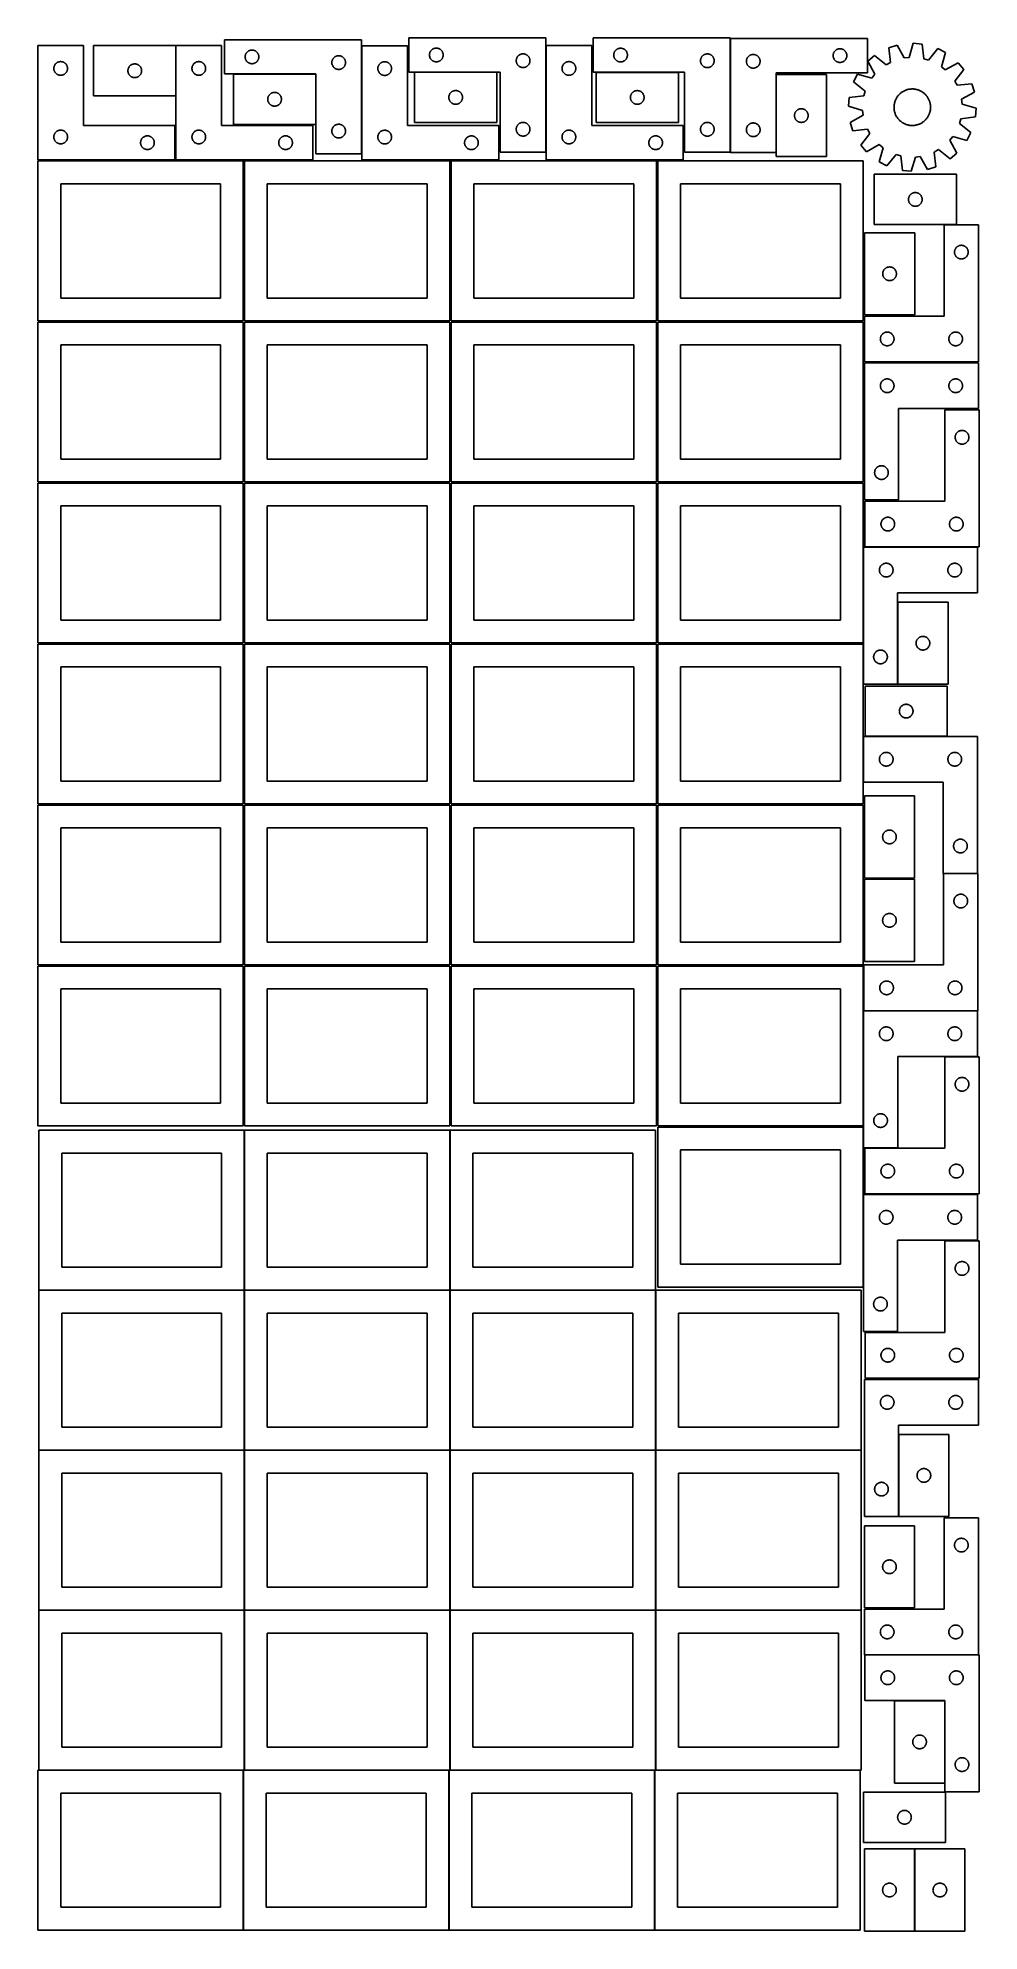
# Model space of a CAD drawing. Header units: millimetres. Extents: x 7 to 1243, y 7 to 2493.
import ezdxf

# ---------------------------------------------------------------- set-up
doc = ezdxf.new("R2010")
doc.units = ezdxf.units.MM
doc.layers.add('COMMON', color=5, linetype='CONTINUOUS', true_color=0x0000ff)
doc.layers.add('CUT', color=7, linetype='CONTINUOUS', true_color=0x000000)

msp = doc.modelspace()

# ---------------------------------------------------------------- linework, layer by layer
at = {"layer": 'COMMON'}
for p, q in [((187.941929, 2417.251528), (187.941929, 2483.251528)), ((371.643918, 2445.917401), (263.643918, 2445.917401)), ((609.570188, 2448.359784), (501.570188, 2448.359784)), ((848.20828, 2448.276288), (740.20828, 2448.276288)), ((976.659841, 2342.691226), (976.659841, 2445.43024)), ((1136.426751, 1752.329283), (1136.426751, 1644.329283)), ((1201.556348, 1575.974947), (1093.556348, 1575.974947)), ((277.941928, 1058.641936), (277.941928, 848.641936)), ((548.141929, 1058.641936), (548.141929, 848.641936)), ((7.841928, 848.541935), (277.841928, 848.541935)), ((277.941928, 848.441935), (277.941928, 638.441935)), ((278.041929, 848.541935), (548.041929, 848.541935)), ((548.141929, 848.441935), (548.141929, 638.441935)), ((548.24193, 848.541935), (818.24193, 848.541935)), ((818.34193, 848.441935), (818.34193, 638.441935)), ((1137.704743, 659.083922), (1137.704743, 551.083922)), ((277.841928, 638.341935), (7.841928, 638.341935)), ((277.941928, 638.241934), (277.941928, 428.241934)), ((548.041929, 638.341935), (278.041929, 638.341935)), ((548.14193, 428.241934), (548.14193, 638.241934)), ((548.24193, 638.341934), (818.24193, 638.341934)), ((818.34193, 638.241934), (818.34193, 428.241934)), ((818.441931, 638.341934), (1088.441931, 638.341934)), ((7.841928, 428.141933), (277.841928, 428.141933)), ((277.941928, 428.041933), (277.941928, 218.041933)), ((278.041929, 428.141933), (548.041929, 428.141933)), ((548.141929, 428.041933), (548.141929, 218.041933)), ((818.24193, 428.141934), (548.24193, 428.141934)), ((818.34193, 428.041933), (818.34193, 218.041933)), ((1088.441931, 428.141934), (818.441931, 428.141934)), ((1198.314298, 309.089053), (1198.314298, 201.089053)), ((7.841928, 217.941932), (276.520933, 217.941932)), ((276.620933, 217.841932), (276.620933, 7.841932)), ((278.041929, 217.941932), (546.720934, 217.941932)), ((546.820934, 217.841932), (546.820934, 7.841932)), ((548.24193, 217.941932), (816.920935, 217.941932)), ((817.020935, 217.841932), (817.020935, 7.841932)), ((818.441931, 217.941932), (1087.120936, 217.941932)), ((1158.704734, 6.520965), (1158.704734, 114.520965))]:
    msp.add_line(p, q, dxfattribs=at)
at = {"layer": 'CUT'}
for p, q in [((431.869928, 2491.017401), (251.869928, 2491.017401)), ((251.869928, 2491.017401), (251.869928, 2446.017401)), ((431.869928, 2341.017401), (431.869928, 2491.017401)), ((674.143, 2493.459784), (494.143, 2493.459784)), ((494.143, 2493.459784), (494.143, 2448.459784)), ((674.143, 2343.459784), (674.143, 2493.459784)), ((916.279139, 2493.376288), (736.279139, 2493.376288)), ((736.279139, 2493.376288), (736.279139, 2448.376288)), ((916.279139, 2343.376288), (916.279139, 2493.376288)), ((916.559841, 2492.691226), (1096.559841, 2492.691226)), ((916.559841, 2342.691226), (916.559841, 2492.691226)), ((1096.559841, 2492.691226), (1096.559841, 2447.691226)), ((66.520933, 2483.251528), (6.520933, 2483.251528)), ((6.520933, 2483.251528), (6.520933, 2333.251528)), ((34.191561, 2461.944861), (34.76512, 2462.078596)), ((34.76512, 2462.078596), (35.346197, 2462.174532)), ((35.346197, 2462.174532), (35.932304, 2462.232259)), ((35.932304, 2462.232259), (36.520933, 2462.251528)), ((36.520933, 2462.251528), (37.109561, 2462.232259)), ((37.109561, 2462.232259), (37.695668, 2462.174532)), ((37.695668, 2462.174532), (38.276745, 2462.078596)), ((38.276745, 2462.078596), (38.850304, 2461.944861)), ((66.520933, 2378.251528), (66.520933, 2483.251528)), ((187.841928, 2483.251528), (79.841928, 2483.251528)), ((79.841928, 2483.251528), (79.841928, 2417.251528)), ((187.841928, 2417.251528), (187.841928, 2483.251528)), ((248.041929, 2483.251528), (188.041929, 2483.251528)), ((188.041929, 2483.251528), (188.041929, 2333.251528)), ((215.712557, 2461.944861), (216.286116, 2462.078596)), ((216.286116, 2462.078596), (216.867193, 2462.174532)), ((216.867193, 2462.174532), (217.4533, 2462.232259)), ((217.4533, 2462.232259), (218.041929, 2462.251528)), ((218.041929, 2462.251528), (218.630557, 2462.232259)), ((218.630557, 2462.232259), (219.216664, 2462.174532)), ((219.216664, 2462.174532), (219.797742, 2462.078596)), ((219.797742, 2462.078596), (220.3713, 2461.944861)), ((248.041929, 2378.251528), (248.041929, 2483.251528)), ((278.869928, 2468.517401), (278.889198, 2469.106029)), ((278.889198, 2467.928773), (278.869928, 2468.517401)), ((278.889198, 2469.106029), (278.946925, 2469.692137)), ((278.946925, 2467.342665), (278.889198, 2467.928773)), ((278.946925, 2469.692137), (279.042861, 2470.273214)), ((279.042861, 2466.761588), (278.946925, 2467.342665)), ((279.042861, 2470.273214), (279.176596, 2470.846772)), ((279.176596, 2466.18803), (279.042861, 2466.761588)), ((279.176596, 2470.846772), (279.347557, 2471.410356)), ((279.347557, 2465.624446), (279.176596, 2466.18803)), ((279.347557, 2471.410356), (279.555013, 2471.961552)), ((279.555013, 2465.07325), (279.347557, 2465.624446)), ((279.555013, 2471.961552), (279.798074, 2472.497999)), ((279.798074, 2464.536803), (279.555013, 2465.07325)), ((279.798074, 2472.497999), (280.0757, 2473.017401)), ((280.0757, 2464.017401), (279.798074, 2464.536803)), ((280.0757, 2473.017401), (280.386702, 2473.517533)), ((280.386702, 2463.517269), (280.0757, 2464.017401)), ((280.386702, 2473.517533), (280.729748, 2473.996254)), ((280.729748, 2463.038548), (280.386702, 2463.517269)), ((280.729748, 2473.996254), (281.10337, 2474.451513)), ((281.10337, 2462.583289), (280.729748, 2463.038548)), ((281.10337, 2474.451513), (281.505967, 2474.881362)), ((281.505967, 2462.15344), (281.10337, 2462.583289)), ((281.505967, 2474.881362), (281.935816, 2475.283959)), ((281.935816, 2461.750843), (281.505967, 2462.15344)), ((281.935816, 2475.283959), (282.391076, 2475.657581)), ((282.391076, 2475.657581), (282.869796, 2476.000627)), ((282.869796, 2476.000627), (283.369928, 2476.31163)), ((283.369928, 2476.31163), (283.88933, 2476.589256)), ((283.88933, 2476.589256), (284.425778, 2476.832317)), ((284.425778, 2476.832317), (284.976973, 2477.039772)), ((284.976973, 2477.039772), (285.540557, 2477.210733)), ((285.540557, 2477.210733), (286.114116, 2477.344469)), ((286.114116, 2477.344469), (286.695193, 2477.440405)), ((286.695193, 2477.440405), (287.2813, 2477.498131)), ((287.2813, 2477.498131), (287.869928, 2477.517401)), ((287.869928, 2477.517401), (288.458557, 2477.498131)), ((288.458557, 2477.498131), (289.044664, 2477.440405)), ((289.044664, 2477.440405), (289.625741, 2477.344469)), ((289.625741, 2477.344469), (290.1993, 2477.210733)), ((290.1993, 2477.210733), (290.762884, 2477.039772)), ((290.762884, 2477.039772), (291.314079, 2476.832317)), ((291.314079, 2476.832317), (291.850527, 2476.589256)), ((291.850527, 2476.589256), (292.369928, 2476.31163)), ((292.369928, 2476.31163), (292.870061, 2476.000627)), ((292.870061, 2476.000627), (293.348781, 2475.657581)), ((293.348781, 2475.657581), (293.804041, 2475.283959)), ((293.804041, 2475.283959), (294.23389, 2474.881362)), ((294.23389, 2462.15344), (293.804041, 2461.750843)), ((294.23389, 2474.881362), (294.636487, 2474.451513)), ((294.636487, 2462.583289), (294.23389, 2462.15344)), ((294.636487, 2474.451513), (295.010109, 2473.996254)), ((295.010109, 2463.038548), (294.636487, 2462.583289)), ((295.010109, 2473.996254), (295.353155, 2473.517533)), ((295.353155, 2463.517269), (295.010109, 2463.038548)), ((295.353155, 2473.517533), (295.664157, 2473.017401)), ((295.664157, 2464.017401), (295.353155, 2463.517269)), ((295.664157, 2473.017401), (295.941783, 2472.497999)), ((295.941783, 2464.536803), (295.664157, 2464.017401)), ((295.941783, 2472.497999), (296.184844, 2471.961552)), ((296.184844, 2465.07325), (295.941783, 2464.536803)), ((296.184844, 2471.961552), (296.3923, 2471.410356)), ((296.3923, 2465.624446), (296.184844, 2465.07325)), ((296.3923, 2471.410356), (296.563261, 2470.846772)), ((296.563261, 2466.18803), (296.3923, 2465.624446)), ((296.563261, 2470.846772), (296.696996, 2470.273214)), ((296.696996, 2466.761588), (296.563261, 2466.18803)), ((296.696996, 2470.273214), (296.792932, 2469.692137)), ((296.792932, 2467.342665), (296.696996, 2466.761588)), ((296.792932, 2469.692137), (296.850659, 2469.106029)), ((296.850659, 2467.928773), (296.792932, 2467.342665)), ((296.850659, 2469.106029), (296.869928, 2468.517401)), ((296.869928, 2468.517401), (296.850659, 2467.928773)), ((392.889198, 2461.606029), (392.946925, 2462.192137)), ((392.946925, 2462.192137), (393.042861, 2462.773214)), ((393.042861, 2462.773214), (393.176596, 2463.346772)), ((393.176596, 2463.346772), (393.347557, 2463.910356)), ((393.347557, 2463.910356), (393.555013, 2464.461552)), ((393.555013, 2464.461552), (393.798074, 2464.997999)), ((393.798074, 2464.997999), (394.0757, 2465.517401)), ((394.0757, 2465.517401), (394.386702, 2466.017533)), ((394.386702, 2466.017533), (394.729748, 2466.496254)), ((394.729748, 2466.496254), (395.10337, 2466.951513)), ((395.10337, 2466.951513), (395.505967, 2467.381362)), ((395.505967, 2467.381362), (395.935816, 2467.783959)), ((395.935816, 2467.783959), (396.391076, 2468.157581)), ((396.391076, 2468.157581), (396.869796, 2468.500627)), ((396.869796, 2468.500627), (397.369928, 2468.81163)), ((397.369928, 2468.81163), (397.88933, 2469.089256)), ((397.88933, 2469.089256), (398.425778, 2469.332317)), ((398.425778, 2469.332317), (398.976973, 2469.539772)), ((398.976973, 2469.539772), (399.540557, 2469.710733)), ((399.540557, 2469.710733), (400.114116, 2469.844469)), ((400.114116, 2469.844469), (400.695193, 2469.940405)), ((400.695193, 2469.940405), (401.2813, 2469.998131)), ((401.2813, 2469.998131), (401.869928, 2470.017401)), ((401.869928, 2470.017401), (402.458557, 2469.998131)), ((402.458557, 2469.998131), (403.044664, 2469.940405)), ((403.044664, 2469.940405), (403.625741, 2469.844469)), ((403.625741, 2469.844469), (404.1993, 2469.710733)), ((404.1993, 2469.710733), (404.762884, 2469.539772)), ((404.762884, 2469.539772), (405.314079, 2469.332317)), ((405.314079, 2469.332317), (405.850527, 2469.089256)), ((405.850527, 2469.089256), (406.369928, 2468.81163)), ((406.369928, 2468.81163), (406.870061, 2468.500627)), ((406.870061, 2468.500627), (407.348781, 2468.157581)), ((407.348781, 2468.157581), (407.804041, 2467.783959)), ((407.804041, 2467.783959), (408.23389, 2467.381362)), ((408.23389, 2467.381362), (408.636487, 2466.951513)), ((408.636487, 2466.951513), (409.010109, 2466.496254)), ((409.010109, 2466.496254), (409.353155, 2466.017533)), ((409.353155, 2466.017533), (409.664157, 2465.517401)), ((409.664157, 2465.517401), (409.941783, 2464.997999)), ((409.941783, 2464.997999), (410.184844, 2464.461552)), ((410.184844, 2464.461552), (410.3923, 2463.910356)), ((410.3923, 2463.910356), (410.563261, 2463.346772)), ((410.563261, 2463.346772), (410.696996, 2462.773214)), ((410.696996, 2462.773214), (410.792932, 2462.192137)), ((410.792932, 2462.192137), (410.850659, 2461.606029)), ((492.307554, 2483.149722), (432.307554, 2483.149722)), ((432.307554, 2483.149722), (432.307554, 2333.149722)), ((460.551741, 2461.976789), (461.132818, 2462.072725)), ((461.132818, 2462.072725), (461.718925, 2462.130452)), ((461.718925, 2462.130452), (462.307554, 2462.149722)), ((462.307554, 2462.149722), (462.896182, 2462.130452)), ((462.896182, 2462.130452), (463.482289, 2462.072725)), ((463.482289, 2462.072725), (464.063367, 2461.976789)), ((492.307554, 2378.149722), (492.307554, 2483.149722)), ((521.143, 2470.959784), (521.162269, 2471.548412)), ((521.162269, 2470.371156), (521.143, 2470.959784)), ((521.162269, 2471.548412), (521.219996, 2472.13452)), ((521.219996, 2469.785048), (521.162269, 2470.371156)), ((521.219996, 2472.13452), (521.315932, 2472.715597)), ((521.315932, 2469.203971), (521.219996, 2469.785048)), ((521.315932, 2472.715597), (521.449667, 2473.289155)), ((521.449667, 2468.630412), (521.315932, 2469.203971)), ((521.449667, 2473.289155), (521.620629, 2473.852739)), ((521.620629, 2468.066829), (521.449667, 2468.630412)), ((521.620629, 2473.852739), (521.828084, 2474.403935)), ((521.828084, 2467.515633), (521.620629, 2468.066829)), ((521.828084, 2474.403935), (522.071145, 2474.940382)), ((522.071145, 2466.979186), (521.828084, 2467.515633)), ((522.071145, 2474.940382), (522.348771, 2475.459784)), ((522.348771, 2466.459784), (522.071145, 2466.979186)), ((522.348771, 2475.459784), (522.659773, 2475.959916)), ((522.659773, 2465.959652), (522.348771, 2466.459784)), ((522.659773, 2475.959916), (523.00282, 2476.438637)), ((523.00282, 2465.480931), (522.659773, 2465.959652)), ((523.00282, 2476.438637), (523.376442, 2476.893896)), ((523.376442, 2465.025671), (523.00282, 2465.480931)), ((523.376442, 2476.893896), (523.779039, 2477.323745)), ((523.779039, 2464.595823), (523.376442, 2465.025671)), ((523.779039, 2477.323745), (524.208887, 2477.726342)), ((524.208887, 2464.193226), (523.779039, 2464.595823)), ((524.208887, 2477.726342), (524.664147, 2478.099964)), ((524.664147, 2463.819604), (524.208887, 2464.193226)), ((524.664147, 2478.099964), (525.142868, 2478.44301)), ((525.142868, 2463.476557), (524.664147, 2463.819604)), ((525.142868, 2478.44301), (525.643, 2478.754012)), ((525.643, 2463.165555), (525.142868, 2463.476557)), ((525.643, 2478.754012), (526.162402, 2479.031638)), ((526.162402, 2462.887929), (525.643, 2463.165555)), ((526.162402, 2479.031638), (526.698849, 2479.2747)), ((526.698849, 2462.644868), (526.162402, 2462.887929)), ((526.698849, 2479.2747), (527.250045, 2479.482155)), ((527.250045, 2462.437413), (526.698849, 2462.644868)), ((527.250045, 2479.482155), (527.813628, 2479.653116)), ((527.813628, 2462.266451), (527.250045, 2462.437413)), ((527.813628, 2479.653116), (528.387187, 2479.786851)), ((528.387187, 2462.132716), (527.813628, 2462.266451)), ((528.387187, 2479.786851), (528.968264, 2479.882788)), ((528.968264, 2462.03678), (528.387187, 2462.132716)), ((528.968264, 2479.882788), (529.554372, 2479.940514)), ((529.554372, 2479.940514), (530.143, 2479.959784)), ((530.143, 2479.959784), (530.731628, 2479.940514)), ((530.731628, 2479.940514), (531.317736, 2479.882788)), ((531.317736, 2479.882788), (531.898813, 2479.786851)), ((531.898813, 2462.132716), (531.317736, 2462.03678)), ((531.898813, 2479.786851), (532.472371, 2479.653116)), ((532.472371, 2462.266451), (531.898813, 2462.132716)), ((532.472371, 2479.653116), (533.035955, 2479.482155)), ((533.035955, 2462.437413), (532.472371, 2462.266451)), ((533.035955, 2479.482155), (533.587151, 2479.2747)), ((533.587151, 2462.644868), (533.035955, 2462.437413)), ((533.587151, 2479.2747), (534.123598, 2479.031638)), ((534.123598, 2462.887929), (533.587151, 2462.644868)), ((534.123598, 2479.031638), (534.643, 2478.754012)), ((534.643, 2463.165555), (534.123598, 2462.887929)), ((534.643, 2478.754012), (535.143132, 2478.44301)), ((535.143132, 2463.476557), (534.643, 2463.165555)), ((535.143132, 2478.44301), (535.621853, 2478.099964)), ((535.621853, 2463.819604), (535.143132, 2463.476557)), ((535.621853, 2478.099964), (536.077112, 2477.726342)), ((536.077112, 2464.193226), (535.621853, 2463.819604)), ((536.077112, 2477.726342), (536.506961, 2477.323745)), ((536.506961, 2464.595823), (536.077112, 2464.193226)), ((536.506961, 2477.323745), (536.909558, 2476.893896)), ((536.909558, 2465.025671), (536.506961, 2464.595823)), ((536.909558, 2476.893896), (537.28318, 2476.438637)), ((537.28318, 2465.480931), (536.909558, 2465.025671)), ((537.28318, 2476.438637), (537.626226, 2475.959916)), ((537.626226, 2465.959652), (537.28318, 2465.480931)), ((537.626226, 2475.959916), (537.937228, 2475.459784)), ((537.937228, 2466.459784), (537.626226, 2465.959652)), ((537.937228, 2475.459784), (538.214854, 2474.940382)), ((538.214854, 2466.979186), (537.937228, 2466.459784)), ((538.214854, 2474.940382), (538.457916, 2474.403935)), ((538.457916, 2467.515633), (538.214854, 2466.979186)), ((538.457916, 2474.403935), (538.665371, 2473.852739)), ((538.665371, 2468.066829), (538.457916, 2467.515633)), ((538.665371, 2473.852739), (538.836332, 2473.289155)), ((538.836332, 2468.630412), (538.665371, 2468.066829)), ((538.836332, 2473.289155), (538.970067, 2472.715597)), ((538.970067, 2469.203971), (538.836332, 2468.630412)), ((538.970067, 2472.715597), (539.066004, 2472.13452)), ((539.066004, 2469.785048), (538.970067, 2469.203971)), ((539.066004, 2472.13452), (539.12373, 2471.548412)), ((539.12373, 2470.371156), (539.066004, 2469.785048)), ((539.12373, 2471.548412), (539.143, 2470.959784)), ((539.143, 2470.959784), (539.12373, 2470.371156)), ((635.143, 2463.459784), (635.162269, 2464.048412)), ((635.162269, 2462.871156), (635.143, 2463.459784)), ((635.162269, 2464.048412), (635.219996, 2464.63452)), ((635.219996, 2462.285048), (635.162269, 2462.871156)), ((635.219996, 2464.63452), (635.315932, 2465.215597)), ((635.315932, 2461.703971), (635.219996, 2462.285048)), ((635.315932, 2465.215597), (635.449667, 2465.789155)), ((635.449667, 2465.789155), (635.620629, 2466.352739)), ((635.620629, 2466.352739), (635.828084, 2466.903935)), ((635.828084, 2466.903935), (636.071145, 2467.440382)), ((636.071145, 2467.440382), (636.348771, 2467.959784)), ((636.348771, 2467.959784), (636.659773, 2468.459916)), ((636.659773, 2468.459916), (637.00282, 2468.938637)), ((637.00282, 2468.938637), (637.376442, 2469.393896)), ((637.376442, 2469.393896), (637.779039, 2469.823745)), ((637.779039, 2469.823745), (638.208887, 2470.226342)), ((638.208887, 2470.226342), (638.664147, 2470.599964)), ((638.664147, 2470.599964), (639.142868, 2470.94301)), ((639.142868, 2470.94301), (639.643, 2471.254012)), ((639.643, 2471.254012), (640.162402, 2471.531638)), ((640.162402, 2471.531638), (640.698849, 2471.7747)), ((640.698849, 2471.7747), (641.250045, 2471.982155)), ((641.250045, 2471.982155), (641.813628, 2472.153116)), ((641.813628, 2472.153116), (642.387187, 2472.286851)), ((642.387187, 2472.286851), (642.968264, 2472.382788)), ((642.968264, 2472.382788), (643.554372, 2472.440514)), ((643.554372, 2472.440514), (644.143, 2472.459784)), ((644.143, 2472.459784), (644.731628, 2472.440514)), ((644.731628, 2472.440514), (645.317736, 2472.382788)), ((645.317736, 2472.382788), (645.898813, 2472.286851)), ((645.898813, 2472.286851), (646.472371, 2472.153116)), ((646.472371, 2472.153116), (647.035955, 2471.982155)), ((647.035955, 2471.982155), (647.587151, 2471.7747)), ((647.587151, 2471.7747), (648.123598, 2471.531638)), ((648.123598, 2471.531638), (648.643, 2471.254012)), ((648.643, 2471.254012), (649.143132, 2470.94301)), ((649.143132, 2470.94301), (649.621853, 2470.599964)), ((649.621853, 2470.599964), (650.077112, 2470.226342)), ((650.077112, 2470.226342), (650.506961, 2469.823745)), ((650.506961, 2469.823745), (650.909558, 2469.393896)), ((650.909558, 2469.393896), (651.28318, 2468.938637)), ((651.28318, 2468.938637), (651.626226, 2468.459916)), ((651.626226, 2468.459916), (651.937228, 2467.959784)), ((651.937228, 2467.959784), (652.214854, 2467.440382)), ((652.214854, 2467.440382), (652.457916, 2466.903935)), ((652.457916, 2466.903935), (652.665371, 2466.352739)), ((652.665371, 2466.352739), (652.836332, 2465.789155)), ((652.836332, 2465.789155), (652.970067, 2465.215597)), ((652.970067, 2465.215597), (653.066004, 2464.63452)), ((653.066004, 2462.285048), (652.970067, 2461.703971)), ((653.066004, 2464.63452), (653.12373, 2464.048412)), ((653.12373, 2462.871156), (653.066004, 2462.285048)), ((653.12373, 2464.048412), (653.143, 2463.459784)), ((653.143, 2463.459784), (653.12373, 2462.871156)), ((734.361509, 2483.251528), (674.361509, 2483.251528)), ((674.361509, 2483.251528), (674.361509, 2333.251528)), ((702.032137, 2461.944861), (702.605696, 2462.078596)), ((702.605696, 2462.078596), (703.186773, 2462.174532)), ((703.186773, 2462.174532), (703.772881, 2462.232259)), ((703.772881, 2462.232259), (704.361509, 2462.251528)), ((704.361509, 2462.251528), (704.950137, 2462.232259)), ((704.950137, 2462.232259), (705.536244, 2462.174532)), ((705.536244, 2462.174532), (706.117322, 2462.078596)), ((706.117322, 2462.078596), (706.69088, 2461.944861)), ((734.361509, 2378.251528), (734.361509, 2483.251528)), ((763.279139, 2470.876288), (763.298408, 2471.464916)), ((763.298408, 2470.28766), (763.279139, 2470.876288)), ((763.298408, 2471.464916), (763.356135, 2472.051023)), ((763.356135, 2469.701552), (763.298408, 2470.28766)), ((763.356135, 2472.051023), (763.452071, 2472.632101)), ((763.452071, 2469.120475), (763.356135, 2469.701552)), ((763.452071, 2472.632101), (763.585806, 2473.205659)), ((763.585806, 2468.546916), (763.452071, 2469.120475)), ((763.585806, 2473.205659), (763.756768, 2473.769243)), ((763.756768, 2467.983333), (763.585806, 2468.546916)), ((763.756768, 2473.769243), (763.964223, 2474.320439)), ((763.964223, 2467.432137), (763.756768, 2467.983333)), ((763.964223, 2474.320439), (764.207284, 2474.856886)), ((764.207284, 2466.895689), (763.964223, 2467.432137)), ((764.207284, 2474.856886), (764.48491, 2475.376288)), ((764.48491, 2466.376288), (764.207284, 2466.895689)), ((764.48491, 2475.376288), (764.795912, 2475.87642)), ((764.795912, 2465.876156), (764.48491, 2466.376288)), ((764.795912, 2475.87642), (765.138959, 2476.355141)), ((765.138959, 2465.397435), (764.795912, 2465.876156)), ((765.138959, 2476.355141), (765.51258, 2476.8104)), ((765.51258, 2464.942175), (765.138959, 2465.397435)), ((765.51258, 2476.8104), (765.915178, 2477.240249)), ((765.915178, 2464.512327), (765.51258, 2464.942175)), ((765.915178, 2477.240249), (766.345026, 2477.642846)), ((766.345026, 2464.109729), (765.915178, 2464.512327)), ((766.345026, 2477.642846), (766.800286, 2478.016468)), ((766.800286, 2463.736108), (766.345026, 2464.109729)), ((766.800286, 2478.016468), (767.279007, 2478.359514)), ((767.279007, 2463.393061), (766.800286, 2463.736108)), ((767.279007, 2478.359514), (767.779139, 2478.670516)), ((767.779139, 2463.082059), (767.279007, 2463.393061)), ((767.779139, 2478.670516), (768.29854, 2478.948142)), ((768.29854, 2462.804433), (767.779139, 2463.082059)), ((768.29854, 2478.948142), (768.834988, 2479.191203)), ((768.834988, 2462.561372), (768.29854, 2462.804433)), ((768.834988, 2479.191203), (769.386184, 2479.398659)), ((769.386184, 2462.353917), (768.834988, 2462.561372)), ((769.386184, 2479.398659), (769.949767, 2479.56962)), ((769.949767, 2462.182955), (769.386184, 2462.353917)), ((769.949767, 2479.56962), (770.523326, 2479.703355)), ((770.523326, 2462.04922), (769.949767, 2462.182955)), ((770.523326, 2479.703355), (771.104403, 2479.799291)), ((771.104403, 2479.799291), (771.690511, 2479.857018)), ((771.690511, 2479.857018), (772.279139, 2479.876288)), ((772.279139, 2479.876288), (772.867767, 2479.857018)), ((772.867767, 2479.857018), (773.453874, 2479.799291)), ((773.453874, 2479.799291), (774.034952, 2479.703355)), ((774.034952, 2479.703355), (774.60851, 2479.56962)), ((774.60851, 2462.182955), (774.034952, 2462.04922)), ((774.60851, 2479.56962), (775.172094, 2479.398659)), ((775.172094, 2462.353917), (774.60851, 2462.182955)), ((775.172094, 2479.398659), (775.72329, 2479.191203)), ((775.72329, 2462.561372), (775.172094, 2462.353917)), ((775.72329, 2479.191203), (776.259737, 2478.948142)), ((776.259737, 2462.804433), (775.72329, 2462.561372)), ((776.259737, 2478.948142), (776.779139, 2478.670516)), ((776.779139, 2463.082059), (776.259737, 2462.804433)), ((776.779139, 2478.670516), (777.279271, 2478.359514)), ((777.279271, 2463.393061), (776.779139, 2463.082059)), ((777.279271, 2478.359514), (777.757992, 2478.016468)), ((777.757992, 2463.736108), (777.279271, 2463.393061)), ((777.757992, 2478.016468), (778.213251, 2477.642846)), ((778.213251, 2464.109729), (777.757992, 2463.736108)), ((778.213251, 2477.642846), (778.6431, 2477.240249)), ((778.6431, 2464.512327), (778.213251, 2464.109729)), ((778.6431, 2477.240249), (779.045697, 2476.8104)), ((779.045697, 2464.942175), (778.6431, 2464.512327)), ((779.045697, 2476.8104), (779.419319, 2476.355141)), ((779.419319, 2465.397435), (779.045697, 2464.942175)), ((779.419319, 2476.355141), (779.762365, 2475.87642)), ((779.762365, 2465.876156), (779.419319, 2465.397435)), ((779.762365, 2475.87642), (780.073367, 2475.376288)), ((780.073367, 2466.376288), (779.762365, 2465.876156)), ((780.073367, 2475.376288), (780.350993, 2474.856886)), ((780.350993, 2466.895689), (780.073367, 2466.376288)), ((780.350993, 2474.856886), (780.594054, 2474.320439)), ((780.594054, 2467.432137), (780.350993, 2466.895689)), ((780.594054, 2474.320439), (780.80151, 2473.769243)), ((780.80151, 2467.983333), (780.594054, 2467.432137)), ((780.80151, 2473.769243), (780.972471, 2473.205659)), ((780.972471, 2468.546916), (780.80151, 2467.983333)), ((780.972471, 2473.205659), (781.106206, 2472.632101)), ((781.106206, 2469.120475), (780.972471, 2468.546916)), ((781.106206, 2472.632101), (781.202142, 2472.051023)), ((781.202142, 2469.701552), (781.106206, 2469.120475)), ((781.202142, 2472.051023), (781.259869, 2471.464916)), ((781.259869, 2470.28766), (781.202142, 2469.701552)), ((781.259869, 2471.464916), (781.279139, 2470.876288)), ((781.279139, 2470.876288), (781.259869, 2470.28766)), ((877.279139, 2463.376288), (877.298408, 2463.964916)), ((877.298408, 2462.78766), (877.279139, 2463.376288)), ((877.298408, 2463.964916), (877.356135, 2464.551023)), ((877.356135, 2462.201552), (877.298408, 2462.78766)), ((877.356135, 2464.551023), (877.452071, 2465.132101)), ((877.452071, 2461.620475), (877.356135, 2462.201552)), ((877.452071, 2465.132101), (877.585806, 2465.705659)), ((877.585806, 2465.705659), (877.756768, 2466.269243)), ((877.756768, 2466.269243), (877.964223, 2466.820439)), ((877.964223, 2466.820439), (878.207284, 2467.356886)), ((878.207284, 2467.356886), (878.48491, 2467.876288)), ((878.48491, 2467.876288), (878.795912, 2468.37642)), ((878.795912, 2468.37642), (879.138959, 2468.855141)), ((879.138959, 2468.855141), (879.51258, 2469.3104)), ((879.51258, 2469.3104), (879.915178, 2469.740249)), ((879.915178, 2469.740249), (880.345026, 2470.142846)), ((880.345026, 2470.142846), (880.800286, 2470.516468)), ((880.800286, 2470.516468), (881.279007, 2470.859514)), ((881.279007, 2470.859514), (881.779139, 2471.170516)), ((881.779139, 2471.170516), (882.29854, 2471.448142)), ((882.29854, 2471.448142), (882.834988, 2471.691203)), ((882.834988, 2471.691203), (883.386184, 2471.898659)), ((883.386184, 2471.898659), (883.949767, 2472.06962)), ((883.949767, 2472.06962), (884.523326, 2472.203355)), ((884.523326, 2472.203355), (885.104403, 2472.299291)), ((885.104403, 2472.299291), (885.690511, 2472.357018)), ((885.690511, 2472.357018), (886.279139, 2472.376288)), ((886.279139, 2472.376288), (886.867767, 2472.357018)), ((886.867767, 2472.357018), (887.453874, 2472.299291)), ((887.453874, 2472.299291), (888.034952, 2472.203355)), ((888.034952, 2472.203355), (888.60851, 2472.06962)), ((888.60851, 2472.06962), (889.172094, 2471.898659)), ((889.172094, 2471.898659), (889.72329, 2471.691203)), ((889.72329, 2471.691203), (890.259737, 2471.448142)), ((890.259737, 2471.448142), (890.779139, 2471.170516)), ((890.779139, 2471.170516), (891.279271, 2470.859514)), ((891.279271, 2470.859514), (891.757992, 2470.516468)), ((891.757992, 2470.516468), (892.213251, 2470.142846)), ((892.213251, 2470.142846), (892.6431, 2469.740249)), ((892.6431, 2469.740249), (893.045697, 2469.3104)), ((893.045697, 2469.3104), (893.419319, 2468.855141)), ((893.419319, 2468.855141), (893.762365, 2468.37642)), ((893.762365, 2468.37642), (894.073367, 2467.876288)), ((894.073367, 2467.876288), (894.350993, 2467.356886)), ((894.350993, 2467.356886), (894.594054, 2466.820439)), ((894.594054, 2466.820439), (894.80151, 2466.269243)), ((894.80151, 2466.269243), (894.972471, 2465.705659)), ((894.972471, 2465.705659), (895.106206, 2465.132101)), ((895.106206, 2465.132101), (895.202142, 2464.551023)), ((895.202142, 2462.201552), (895.106206, 2461.620475)), ((895.202142, 2464.551023), (895.259869, 2463.964916)), ((895.259869, 2462.78766), (895.202142, 2462.201552)), ((895.259869, 2463.964916), (895.279139, 2463.376288)), ((895.279139, 2463.376288), (895.259869, 2462.78766)), ((937.579111, 2463.279854), (937.559841, 2462.691226)), ((937.559841, 2462.691226), (937.579111, 2462.102597)), ((937.636837, 2463.865961), (937.579111, 2463.279854)), ((937.579111, 2462.102597), (937.636837, 2461.51649)), ((937.732774, 2464.447038), (937.636837, 2463.865961)), ((937.866509, 2465.020597), (937.732774, 2464.447038)), ((938.03747, 2465.584181), (937.866509, 2465.020597)), ((938.244925, 2466.135376), (938.03747, 2465.584181)), ((938.487986, 2466.671824), (938.244925, 2466.135376)), ((938.765612, 2467.191226), (938.487986, 2466.671824)), ((939.076615, 2467.691358), (938.765612, 2467.191226)), ((939.419661, 2468.170078), (939.076615, 2467.691358)), ((939.793283, 2468.625338), (939.419661, 2468.170078)), ((940.19588, 2469.055187), (939.793283, 2468.625338)), ((940.625729, 2469.457784), (940.19588, 2469.055187)), ((941.080988, 2469.831406), (940.625729, 2469.457784)), ((941.559709, 2470.174452), (941.080988, 2469.831406)), ((942.059841, 2470.485454), (941.559709, 2470.174452)), ((942.579243, 2470.76308), (942.059841, 2470.485454)), ((943.11569, 2471.006141), (942.579243, 2470.76308)), ((943.666886, 2471.213597), (943.11569, 2471.006141)), ((944.23047, 2471.384558), (943.666886, 2471.213597)), ((944.804028, 2471.518293), (944.23047, 2471.384558)), ((945.385105, 2471.614229), (944.804028, 2471.518293)), ((945.971213, 2471.671956), (945.385105, 2471.614229)), ((946.559841, 2471.691226), (945.971213, 2471.671956)), ((947.148469, 2471.671956), (946.559841, 2471.691226)), ((947.734577, 2471.614229), (947.148469, 2471.671956)), ((948.315654, 2471.518293), (947.734577, 2471.614229)), ((948.889213, 2471.384558), (948.315654, 2471.518293)), ((949.452796, 2471.213597), (948.889213, 2471.384558)), ((950.003992, 2471.006141), (949.452796, 2471.213597)), ((950.540439, 2470.76308), (950.003992, 2471.006141)), ((951.059841, 2470.485454), (950.540439, 2470.76308)), ((951.559973, 2470.174452), (951.059841, 2470.485454)), ((952.038694, 2469.831406), (951.559973, 2470.174452)), ((952.493953, 2469.457784), (952.038694, 2469.831406)), ((952.923802, 2469.055187), (952.493953, 2469.457784)), ((953.326399, 2468.625338), (952.923802, 2469.055187)), ((953.700021, 2468.170078), (953.326399, 2468.625338)), ((954.043068, 2467.691358), (953.700021, 2468.170078)), ((954.35407, 2467.191226), (954.043068, 2467.691358)), ((954.631696, 2466.671824), (954.35407, 2467.191226)), ((954.874757, 2466.135376), (954.631696, 2466.671824)), ((955.082212, 2465.584181), (954.874757, 2466.135376)), ((955.253174, 2465.020597), (955.082212, 2465.584181)), ((955.386909, 2464.447038), (955.253174, 2465.020597)), ((955.482845, 2463.865961), (955.386909, 2464.447038)), ((955.540571, 2463.279854), (955.482845, 2463.865961)), ((955.482845, 2461.51649), (955.540571, 2462.102597)), ((955.559841, 2462.691226), (955.540571, 2463.279854)), ((955.540571, 2462.102597), (955.559841, 2462.691226)), ((1051.579111, 2470.779854), (1051.559841, 2470.191226)), ((1051.559841, 2470.191226), (1051.579111, 2469.602597)), ((1051.636837, 2471.365961), (1051.579111, 2470.779854)), ((1051.579111, 2469.602597), (1051.636837, 2469.01649)), ((1051.732774, 2471.947038), (1051.636837, 2471.365961)), ((1051.636837, 2469.01649), (1051.732774, 2468.435413)), ((1051.866509, 2472.520597), (1051.732774, 2471.947038)), ((1051.732774, 2468.435413), (1051.866509, 2467.861854)), ((1052.03747, 2473.084181), (1051.866509, 2472.520597)), ((1051.866509, 2467.861854), (1052.03747, 2467.29827)), ((1052.244925, 2473.635376), (1052.03747, 2473.084181)), ((1052.03747, 2467.29827), (1052.244925, 2466.747075)), ((1052.487986, 2474.171824), (1052.244925, 2473.635376)), ((1052.244925, 2466.747075), (1052.487986, 2466.210627)), ((1052.765612, 2474.691226), (1052.487986, 2474.171824)), ((1052.487986, 2466.210627), (1052.765612, 2465.691226)), ((1053.076615, 2475.191358), (1052.765612, 2474.691226)), ((1052.765612, 2465.691226), (1053.076615, 2465.191093)), ((1053.419661, 2475.670078), (1053.076615, 2475.191358)), ((1053.076615, 2465.191093), (1053.419661, 2464.712373)), ((1053.793283, 2476.125338), (1053.419661, 2475.670078)), ((1053.419661, 2464.712373), (1053.793283, 2464.257113)), ((1054.19588, 2476.555187), (1053.793283, 2476.125338)), ((1053.793283, 2464.257113), (1054.19588, 2463.827265)), ((1054.625729, 2476.957784), (1054.19588, 2476.555187)), ((1054.19588, 2463.827265), (1054.625729, 2463.424667)), ((1055.080988, 2477.331406), (1054.625729, 2476.957784)), ((1054.625729, 2463.424667), (1055.080988, 2463.051046)), ((1055.559709, 2477.674452), (1055.080988, 2477.331406)), ((1055.080988, 2463.051046), (1055.559709, 2462.707999)), ((1056.059841, 2477.985454), (1055.559709, 2477.674452)), ((1055.559709, 2462.707999), (1056.059841, 2462.396997)), ((1056.579243, 2478.26308), (1056.059841, 2477.985454)), ((1056.059841, 2462.396997), (1056.579243, 2462.119371)), ((1057.11569, 2478.506141), (1056.579243, 2478.26308)), ((1056.579243, 2462.119371), (1057.11569, 2461.87631)), ((1057.666886, 2478.713597), (1057.11569, 2478.506141)), ((1058.23047, 2478.884558), (1057.666886, 2478.713597)), ((1058.804028, 2479.018293), (1058.23047, 2478.884558)), ((1059.385105, 2479.114229), (1058.804028, 2479.018293)), ((1059.971213, 2479.171956), (1059.385105, 2479.114229)), ((1060.559841, 2479.191226), (1059.971213, 2479.171956)), ((1061.148469, 2479.171956), (1060.559841, 2479.191226)), ((1061.734577, 2479.114229), (1061.148469, 2479.171956)), ((1062.315654, 2479.018293), (1061.734577, 2479.114229)), ((1062.889213, 2478.884558), (1062.315654, 2479.018293)), ((1063.452796, 2478.713597), (1062.889213, 2478.884558)), ((1064.003992, 2478.506141), (1063.452796, 2478.713597)), ((1064.540439, 2478.26308), (1064.003992, 2478.506141)), ((1064.003992, 2461.87631), (1064.540439, 2462.119371)), ((1065.059841, 2477.985454), (1064.540439, 2478.26308)), ((1064.540439, 2462.119371), (1065.059841, 2462.396997)), ((1065.559973, 2477.674452), (1065.059841, 2477.985454)), ((1065.059841, 2462.396997), (1065.559973, 2462.707999)), ((1066.038694, 2477.331406), (1065.559973, 2477.674452)), ((1065.559973, 2462.707999), (1066.038694, 2463.051046)), ((1066.493953, 2476.957784), (1066.038694, 2477.331406)), ((1066.038694, 2463.051046), (1066.493953, 2463.424667)), ((1066.923802, 2476.555187), (1066.493953, 2476.957784)), ((1066.493953, 2463.424667), (1066.923802, 2463.827265)), ((1067.326399, 2476.125338), (1066.923802, 2476.555187)), ((1066.923802, 2463.827265), (1067.326399, 2464.257113)), ((1067.700021, 2475.670078), (1067.326399, 2476.125338)), ((1067.326399, 2464.257113), (1067.700021, 2464.712373)), ((1068.043068, 2475.191358), (1067.700021, 2475.670078)), ((1067.700021, 2464.712373), (1068.043068, 2465.191093)), ((1068.35407, 2474.691226), (1068.043068, 2475.191358)), ((1068.043068, 2465.191093), (1068.35407, 2465.691226)), ((1068.631696, 2474.171824), (1068.35407, 2474.691226)), ((1068.35407, 2465.691226), (1068.631696, 2466.210627)), ((1068.874757, 2473.635376), (1068.631696, 2474.171824)), ((1068.631696, 2466.210627), (1068.874757, 2466.747075)), ((1069.082212, 2473.084181), (1068.874757, 2473.635376)), ((1068.874757, 2466.747075), (1069.082212, 2467.29827)), ((1069.253174, 2472.520597), (1069.082212, 2473.084181)), ((1069.082212, 2467.29827), (1069.253174, 2467.861854)), ((1069.386909, 2471.947038), (1069.253174, 2472.520597)), ((1069.253174, 2467.861854), (1069.386909, 2468.435413)), ((1069.482845, 2471.365961), (1069.386909, 2471.947038)), ((1069.386909, 2468.435413), (1069.482845, 2469.01649)), ((1069.540571, 2470.779854), (1069.482845, 2471.365961)), ((1069.482845, 2469.01649), (1069.540571, 2469.602597)), ((1069.559841, 2470.191226), (1069.540571, 2470.779854)), ((1069.540571, 2469.602597), (1069.559841, 2470.191226)), ((1105.962384, 2470.118993), (1097.144767, 2462.680237)), ((1097.144767, 2462.680237), (1106.450989, 2445.685042)), ((1121.14736, 2458.083259), (1105.962384, 2470.118993)), ((1135.675405, 2483.951867), (1124.682301, 2480.453708)), ((1124.682301, 2480.453708), (1126.776349, 2461.190858)), ((1145.098618, 2467.021259), (1135.675405, 2483.951867)), ((1151.488353, 2467.738185), (1145.098618, 2467.021259)), ((1156.925277, 2486.336095), (1151.488353, 2467.738185)), ((1168.420269, 2485.361094), (1156.925277, 2486.336095)), ((1170.64712, 2466.113144), (1168.420269, 2485.361094)), ((1176.82482, 2464.330252), (1170.64712, 2466.113144)), ((1188.964996, 2479.43186), (1176.82482, 2464.330252)), ((1199.211867, 2474.132133), (1188.964996, 2479.43186)), ((1193.903337, 2455.497168), (1199.211867, 2474.132133)), ((27.520933, 2453.251528), (27.540202, 2453.840156)), ((27.540202, 2452.6629), (27.520933, 2453.251528)), ((27.540202, 2453.840156), (27.597929, 2454.426264)), ((27.597929, 2452.076793), (27.540202, 2452.6629)), ((27.597929, 2454.426264), (27.693865, 2455.007341)), ((27.693865, 2451.495715), (27.597929, 2452.076793)), ((27.693865, 2455.007341), (27.8276, 2455.5809)), ((27.8276, 2450.922157), (27.693865, 2451.495715)), ((27.8276, 2455.5809), (27.998561, 2456.144483)), ((27.998561, 2450.358573), (27.8276, 2450.922157)), ((27.998561, 2456.144483), (28.206017, 2456.695679)), ((28.206017, 2449.807377), (27.998561, 2450.358573)), ((28.206017, 2456.695679), (28.449078, 2457.232127)), ((28.449078, 2449.27093), (28.206017, 2449.807377)), ((28.449078, 2457.232127), (28.726704, 2457.751528)), ((28.726704, 2448.751528), (28.449078, 2449.27093)), ((28.726704, 2457.751528), (29.037706, 2458.25166)), ((29.037706, 2448.251396), (28.726704, 2448.751528)), ((29.037706, 2458.25166), (29.380752, 2458.730381)), ((29.380752, 2447.772675), (29.037706, 2448.251396)), ((29.380752, 2458.730381), (29.754374, 2459.185641)), ((29.754374, 2447.317416), (29.380752, 2447.772675)), ((29.754374, 2459.185641), (30.156972, 2459.615489)), ((30.156972, 2446.887567), (29.754374, 2447.317416)), ((30.156972, 2459.615489), (30.58682, 2460.018087)), ((30.58682, 2446.48497), (30.156972, 2446.887567)), ((30.58682, 2460.018087), (31.04208, 2460.391708)), ((31.04208, 2446.111348), (30.58682, 2446.48497)), ((31.04208, 2460.391708), (31.5208, 2460.734755)), ((31.5208, 2445.768302), (31.04208, 2446.111348)), ((31.5208, 2460.734755), (32.020933, 2461.045757)), ((32.020933, 2445.4573), (31.5208, 2445.768302)), ((32.020933, 2461.045757), (32.540334, 2461.323383)), ((32.540334, 2445.179674), (32.020933, 2445.4573)), ((32.540334, 2461.323383), (33.076782, 2461.566444)), ((33.076782, 2444.936613), (32.540334, 2445.179674)), ((33.076782, 2461.566444), (33.627977, 2461.773899)), ((33.627977, 2444.729157), (33.076782, 2444.936613)), ((33.627977, 2461.773899), (34.191561, 2461.944861)), ((34.191561, 2444.558196), (33.627977, 2444.729157)), ((34.76512, 2444.424461), (34.191561, 2444.558196)), ((35.346197, 2444.328525), (34.76512, 2444.424461)), ((35.932304, 2444.270798), (35.346197, 2444.328525)), ((36.520933, 2444.251528), (35.932304, 2444.270798)), ((37.109561, 2444.270798), (36.520933, 2444.251528)), ((37.695668, 2444.328525), (37.109561, 2444.270798)), ((38.276745, 2444.424461), (37.695668, 2444.328525)), ((38.850304, 2444.558196), (38.276745, 2444.424461)), ((38.850304, 2461.944861), (39.413888, 2461.773899)), ((39.413888, 2444.729157), (38.850304, 2444.558196)), ((39.413888, 2461.773899), (39.965083, 2461.566444)), ((39.965083, 2444.936613), (39.413888, 2444.729157)), ((39.965083, 2461.566444), (40.501531, 2461.323383)), ((40.501531, 2445.179674), (39.965083, 2444.936613)), ((40.501531, 2461.323383), (41.020933, 2461.045757)), ((41.020933, 2445.4573), (40.501531, 2445.179674)), ((41.020933, 2461.045757), (41.521065, 2460.734755)), ((41.521065, 2445.768302), (41.020933, 2445.4573)), ((41.521065, 2460.734755), (41.999785, 2460.391708)), ((41.999785, 2446.111348), (41.521065, 2445.768302)), ((41.999785, 2460.391708), (42.455045, 2460.018087)), ((42.455045, 2446.48497), (41.999785, 2446.111348)), ((42.455045, 2460.018087), (42.884894, 2459.615489)), ((42.884894, 2446.887567), (42.455045, 2446.48497)), ((42.884894, 2459.615489), (43.287491, 2459.185641)), ((43.287491, 2447.317416), (42.884894, 2446.887567)), ((43.287491, 2459.185641), (43.661113, 2458.730381)), ((43.661113, 2447.772675), (43.287491, 2447.317416)), ((43.661113, 2458.730381), (44.004159, 2458.25166)), ((44.004159, 2448.251396), (43.661113, 2447.772675)), ((44.004159, 2458.25166), (44.315161, 2457.751528)), ((44.315161, 2448.751528), (44.004159, 2448.251396)), ((44.315161, 2457.751528), (44.592787, 2457.232127)), ((44.592787, 2449.27093), (44.315161, 2448.751528)), ((44.592787, 2457.232127), (44.835848, 2456.695679)), ((44.835848, 2449.807377), (44.592787, 2449.27093)), ((44.835848, 2456.695679), (45.043304, 2456.144483)), ((45.043304, 2450.358573), (44.835848, 2449.807377)), ((45.043304, 2456.144483), (45.214265, 2455.5809)), ((45.214265, 2450.922157), (45.043304, 2450.358573)), ((45.214265, 2455.5809), (45.348, 2455.007341)), ((45.348, 2451.495715), (45.214265, 2450.922157)), ((45.348, 2455.007341), (45.443936, 2454.426264)), ((45.443936, 2452.076793), (45.348, 2451.495715)), ((45.443936, 2454.426264), (45.501663, 2453.840156)), ((45.501663, 2452.6629), (45.443936, 2452.076793)), ((45.501663, 2453.840156), (45.520933, 2453.251528)), ((45.520933, 2453.251528), (45.501663, 2452.6629)), ((124.841928, 2450.251528), (124.861197, 2450.840156)), ((124.861197, 2449.6629), (124.841928, 2450.251528)), ((124.861197, 2450.840156), (124.918924, 2451.426264)), ((124.918924, 2449.076793), (124.861197, 2449.6629)), ((124.918924, 2451.426264), (125.01486, 2452.007341)), ((125.01486, 2448.495715), (124.918924, 2449.076793)), ((125.01486, 2452.007341), (125.148595, 2452.5809)), ((125.148595, 2447.922157), (125.01486, 2448.495715)), ((125.148595, 2452.5809), (125.319556, 2453.144483)), ((125.319556, 2447.358573), (125.148595, 2447.922157)), ((125.319556, 2453.144483), (125.527012, 2453.695679)), ((125.527012, 2446.807377), (125.319556, 2447.358573)), ((125.527012, 2453.695679), (125.770073, 2454.232127)), ((125.770073, 2446.27093), (125.527012, 2446.807377)), ((125.770073, 2454.232127), (126.047699, 2454.751528)), ((126.047699, 2445.751528), (125.770073, 2446.27093)), ((126.047699, 2454.751528), (126.358701, 2455.25166)), ((126.358701, 2445.251396), (126.047699, 2445.751528)), ((126.358701, 2455.25166), (126.701748, 2455.730381)), ((126.701748, 2444.772675), (126.358701, 2445.251396)), ((126.701748, 2455.730381), (127.075369, 2456.185641)), ((127.075369, 2444.317416), (126.701748, 2444.772675)), ((127.075369, 2456.185641), (127.477967, 2456.615489)), ((127.477967, 2443.887567), (127.075369, 2444.317416)), ((127.477967, 2456.615489), (127.907815, 2457.018087)), ((127.907815, 2443.48497), (127.477967, 2443.887567)), ((127.907815, 2457.018087), (128.363075, 2457.391708)), ((128.363075, 2443.111348), (127.907815, 2443.48497)), ((128.363075, 2457.391708), (128.841796, 2457.734755)), ((128.841796, 2442.768302), (128.363075, 2443.111348)), ((128.841796, 2457.734755), (129.341928, 2458.045757)), ((129.341928, 2442.4573), (128.841796, 2442.768302)), ((129.341928, 2458.045757), (129.861329, 2458.323383)), ((129.861329, 2442.179674), (129.341928, 2442.4573)), ((129.861329, 2458.323383), (130.397777, 2458.566444)), ((130.397777, 2441.936613), (129.861329, 2442.179674)), ((130.397777, 2458.566444), (130.948972, 2458.773899)), ((130.948972, 2441.729157), (130.397777, 2441.936613)), ((130.948972, 2458.773899), (131.512556, 2458.944861)), ((131.512556, 2441.558196), (130.948972, 2441.729157)), ((131.512556, 2458.944861), (132.086115, 2459.078596)), ((132.086115, 2441.424461), (131.512556, 2441.558196)), ((132.086115, 2459.078596), (132.667192, 2459.174532)), ((132.667192, 2441.328525), (132.086115, 2441.424461)), ((132.667192, 2459.174532), (133.253299, 2459.232259)), ((133.253299, 2441.270798), (132.667192, 2441.328525)), ((133.253299, 2459.232259), (133.841928, 2459.251528)), ((133.841928, 2441.251528), (133.253299, 2441.270798)), ((133.841928, 2459.251528), (134.430556, 2459.232259)), ((134.430556, 2441.270798), (133.841928, 2441.251528)), ((134.430556, 2459.232259), (135.016663, 2459.174532)), ((135.016663, 2441.328525), (134.430556, 2441.270798)), ((135.016663, 2459.174532), (135.597741, 2459.078596)), ((135.597741, 2441.424461), (135.016663, 2441.328525)), ((135.597741, 2459.078596), (136.171299, 2458.944861)), ((136.171299, 2441.558196), (135.597741, 2441.424461)), ((136.171299, 2458.944861), (136.734883, 2458.773899)), ((136.734883, 2441.729157), (136.171299, 2441.558196)), ((136.734883, 2458.773899), (137.286079, 2458.566444)), ((137.286079, 2441.936613), (136.734883, 2441.729157)), ((137.286079, 2458.566444), (137.822526, 2458.323383)), ((137.822526, 2442.179674), (137.286079, 2441.936613)), ((137.822526, 2458.323383), (138.341928, 2458.045757)), ((138.341928, 2442.4573), (137.822526, 2442.179674)), ((138.341928, 2458.045757), (138.84206, 2457.734755)), ((138.84206, 2442.768302), (138.341928, 2442.4573)), ((138.84206, 2457.734755), (139.32078, 2457.391708)), ((139.32078, 2443.111348), (138.84206, 2442.768302)), ((139.32078, 2457.391708), (139.77604, 2457.018087)), ((139.77604, 2443.48497), (139.32078, 2443.111348)), ((139.77604, 2457.018087), (140.205889, 2456.615489)), ((140.205889, 2443.887567), (139.77604, 2443.48497)), ((140.205889, 2456.615489), (140.608486, 2456.185641)), ((140.608486, 2444.317416), (140.205889, 2443.887567)), ((140.608486, 2456.185641), (140.982108, 2455.730381)), ((140.982108, 2444.772675), (140.608486, 2444.317416)), ((140.982108, 2455.730381), (141.325154, 2455.25166)), ((141.325154, 2445.251396), (140.982108, 2444.772675)), ((141.325154, 2455.25166), (141.636156, 2454.751528)), ((141.636156, 2445.751528), (141.325154, 2445.251396)), ((141.636156, 2454.751528), (141.913782, 2454.232127)), ((141.913782, 2446.27093), (141.636156, 2445.751528)), ((141.913782, 2454.232127), (142.156843, 2453.695679)), ((142.156843, 2446.807377), (141.913782, 2446.27093)), ((142.156843, 2453.695679), (142.364299, 2453.144483)), ((142.364299, 2447.358573), (142.156843, 2446.807377)), ((142.364299, 2453.144483), (142.53526, 2452.5809)), ((142.53526, 2447.922157), (142.364299, 2447.358573)), ((142.53526, 2452.5809), (142.668995, 2452.007341)), ((142.668995, 2448.495715), (142.53526, 2447.922157)), ((142.668995, 2452.007341), (142.764931, 2451.426264)), ((142.764931, 2449.076793), (142.668995, 2448.495715)), ((142.764931, 2451.426264), (142.822658, 2450.840156)), ((142.822658, 2449.6629), (142.764931, 2449.076793)), ((142.822658, 2450.840156), (142.841928, 2450.251528)), ((142.841928, 2450.251528), (142.822658, 2449.6629)), ((209.041929, 2453.251528), (209.061198, 2453.840156)), ((209.061198, 2452.6629), (209.041929, 2453.251528)), ((209.061198, 2453.840156), (209.118925, 2454.426264)), ((209.118925, 2452.076793), (209.061198, 2452.6629)), ((209.118925, 2454.426264), (209.214861, 2455.007341)), ((209.214861, 2451.495715), (209.118925, 2452.076793)), ((209.214861, 2455.007341), (209.348596, 2455.5809)), ((209.348596, 2450.922157), (209.214861, 2451.495715)), ((209.348596, 2455.5809), (209.519557, 2456.144483)), ((209.519557, 2450.358573), (209.348596, 2450.922157)), ((209.519557, 2456.144483), (209.727013, 2456.695679)), ((209.727013, 2449.807377), (209.519557, 2450.358573)), ((209.727013, 2456.695679), (209.970074, 2457.232127)), ((209.970074, 2449.27093), (209.727013, 2449.807377)), ((209.970074, 2457.232127), (210.2477, 2457.751528)), ((210.2477, 2448.751528), (209.970074, 2449.27093)), ((210.2477, 2457.751528), (210.558702, 2458.25166)), ((210.558702, 2448.251396), (210.2477, 2448.751528)), ((210.558702, 2458.25166), (210.901749, 2458.730381)), ((210.901749, 2447.772675), (210.558702, 2448.251396)), ((210.901749, 2458.730381), (211.27537, 2459.185641)), ((211.27537, 2447.317416), (210.901749, 2447.772675)), ((211.27537, 2459.185641), (211.677968, 2459.615489)), ((211.677968, 2446.887567), (211.27537, 2447.317416)), ((211.677968, 2459.615489), (212.107816, 2460.018087)), ((212.107816, 2446.48497), (211.677968, 2446.887567)), ((212.107816, 2460.018087), (212.563076, 2460.391708)), ((212.563076, 2446.111348), (212.107816, 2446.48497)), ((212.563076, 2460.391708), (213.041797, 2460.734755)), ((213.041797, 2445.768302), (212.563076, 2446.111348)), ((213.041797, 2460.734755), (213.541929, 2461.045757)), ((213.541929, 2445.4573), (213.041797, 2445.768302)), ((213.541929, 2461.045757), (214.06133, 2461.323383)), ((214.06133, 2445.179674), (213.541929, 2445.4573)), ((214.06133, 2461.323383), (214.597778, 2461.566444)), ((214.597778, 2444.936613), (214.06133, 2445.179674)), ((214.597778, 2461.566444), (215.148973, 2461.773899)), ((215.148973, 2444.729157), (214.597778, 2444.936613)), ((215.148973, 2461.773899), (215.712557, 2461.944861)), ((215.712557, 2444.558196), (215.148973, 2444.729157)), ((216.286116, 2444.424461), (215.712557, 2444.558196)), ((216.867193, 2444.328525), (216.286116, 2444.424461)), ((217.4533, 2444.270798), (216.867193, 2444.328525)), ((218.041929, 2444.251528), (217.4533, 2444.270798)), ((218.630557, 2444.270798), (218.041929, 2444.251528)), ((219.216664, 2444.328525), (218.630557, 2444.270798)), ((219.797742, 2444.424461), (219.216664, 2444.328525)), ((220.3713, 2444.558196), (219.797742, 2444.424461)), ((220.3713, 2461.944861), (220.934884, 2461.773899)), ((220.934884, 2444.729157), (220.3713, 2444.558196)), ((220.934884, 2461.773899), (221.48608, 2461.566444)), ((221.48608, 2444.936613), (220.934884, 2444.729157)), ((221.48608, 2461.566444), (222.022527, 2461.323383)), ((222.022527, 2445.179674), (221.48608, 2444.936613)), ((222.022527, 2461.323383), (222.541929, 2461.045757)), ((222.541929, 2445.4573), (222.022527, 2445.179674)), ((222.541929, 2461.045757), (223.042061, 2460.734755)), ((223.042061, 2445.768302), (222.541929, 2445.4573)), ((223.042061, 2460.734755), (223.520781, 2460.391708)), ((223.520781, 2446.111348), (223.042061, 2445.768302)), ((223.520781, 2460.391708), (223.976041, 2460.018087)), ((223.976041, 2446.48497), (223.520781, 2446.111348)), ((223.976041, 2460.018087), (224.40589, 2459.615489)), ((224.40589, 2446.887567), (223.976041, 2446.48497)), ((224.40589, 2459.615489), (224.808487, 2459.185641)), ((224.808487, 2447.317416), (224.40589, 2446.887567)), ((224.808487, 2459.185641), (225.182109, 2458.730381)), ((225.182109, 2447.772675), (224.808487, 2447.317416)), ((225.182109, 2458.730381), (225.525155, 2458.25166)), ((225.525155, 2448.251396), (225.182109, 2447.772675)), ((225.525155, 2458.25166), (225.836157, 2457.751528)), ((225.836157, 2448.751528), (225.525155, 2448.251396)), ((225.836157, 2457.751528), (226.113783, 2457.232127)), ((226.113783, 2449.27093), (225.836157, 2448.751528)), ((226.113783, 2457.232127), (226.356844, 2456.695679)), ((226.356844, 2449.807377), (226.113783, 2449.27093)), ((226.356844, 2456.695679), (226.5643, 2456.144483)), ((226.5643, 2450.358573), (226.356844, 2449.807377)), ((226.5643, 2456.144483), (226.735261, 2455.5809)), ((226.735261, 2450.922157), (226.5643, 2450.358573)), ((226.735261, 2455.5809), (226.868996, 2455.007341)), ((226.868996, 2451.495715), (226.735261, 2450.922157)), ((226.868996, 2455.007341), (226.964932, 2454.426264)), ((226.964932, 2452.076793), (226.868996, 2451.495715)), ((226.964932, 2454.426264), (227.022659, 2453.840156)), ((227.022659, 2452.6629), (226.964932, 2452.076793)), ((227.022659, 2453.840156), (227.041929, 2453.251528)), ((227.041929, 2453.251528), (227.022659, 2452.6629)), ((251.869928, 2446.017401), (371.869928, 2446.017401)), ((371.643918, 2445.8174), (263.643918, 2445.8174)), ((263.643918, 2445.8174), (263.643918, 2379.8174)), ((282.391076, 2461.377221), (281.935816, 2461.750843)), ((282.869796, 2461.034174), (282.391076, 2461.377221)), ((283.369928, 2460.723172), (282.869796, 2461.034174)), ((283.88933, 2460.445546), (283.369928, 2460.723172)), ((284.425778, 2460.202485), (283.88933, 2460.445546)), ((284.976973, 2459.99503), (284.425778, 2460.202485)), ((285.540557, 2459.824069), (284.976973, 2459.99503)), ((286.114116, 2459.690333), (285.540557, 2459.824069)), ((286.695193, 2459.594397), (286.114116, 2459.690333)), ((287.2813, 2459.536671), (286.695193, 2459.594397)), ((287.869928, 2459.517401), (287.2813, 2459.536671)), ((288.458557, 2459.536671), (287.869928, 2459.517401)), ((289.044664, 2459.594397), (288.458557, 2459.536671)), ((289.625741, 2459.690333), (289.044664, 2459.594397)), ((290.1993, 2459.824069), (289.625741, 2459.690333)), ((290.762884, 2459.99503), (290.1993, 2459.824069)), ((291.314079, 2460.202485), (290.762884, 2459.99503)), ((291.850527, 2460.445546), (291.314079, 2460.202485)), ((292.369928, 2460.723172), (291.850527, 2460.445546)), ((292.870061, 2461.034174), (292.369928, 2460.723172)), ((293.348781, 2461.377221), (292.870061, 2461.034174)), ((293.804041, 2461.750843), (293.348781, 2461.377221)), ((371.643918, 2379.8174), (371.643918, 2445.8174)), ((371.869928, 2446.017401), (371.869928, 2341.017401)), ((392.869928, 2461.017401), (392.889198, 2461.606029)), ((392.889198, 2460.428773), (392.869928, 2461.017401)), ((392.946925, 2459.842665), (392.889198, 2460.428773)), ((393.042861, 2459.261588), (392.946925, 2459.842665)), ((393.176596, 2458.68803), (393.042861, 2459.261588)), ((393.347557, 2458.124446), (393.176596, 2458.68803)), ((393.555013, 2457.57325), (393.347557, 2458.124446)), ((393.798074, 2457.036803), (393.555013, 2457.57325)), ((394.0757, 2456.517401), (393.798074, 2457.036803)), ((394.386702, 2456.017269), (394.0757, 2456.517401)), ((394.729748, 2455.538548), (394.386702, 2456.017269)), ((395.10337, 2455.083289), (394.729748, 2455.538548)), ((395.505967, 2454.65344), (395.10337, 2455.083289)), ((395.935816, 2454.250843), (395.505967, 2454.65344)), ((396.391076, 2453.877221), (395.935816, 2454.250843)), ((396.869796, 2453.534174), (396.391076, 2453.877221)), ((397.369928, 2453.223172), (396.869796, 2453.534174)), ((397.88933, 2452.945546), (397.369928, 2453.223172)), ((398.425778, 2452.702485), (397.88933, 2452.945546)), ((398.976973, 2452.49503), (398.425778, 2452.702485)), ((399.540557, 2452.324069), (398.976973, 2452.49503)), ((400.114116, 2452.190333), (399.540557, 2452.324069)), ((400.695193, 2452.094397), (400.114116, 2452.190333)), ((401.2813, 2452.036671), (400.695193, 2452.094397)), ((401.869928, 2452.017401), (401.2813, 2452.036671)), ((402.458557, 2452.036671), (401.869928, 2452.017401)), ((403.044664, 2452.094397), (402.458557, 2452.036671)), ((403.625741, 2452.190333), (403.044664, 2452.094397)), ((404.1993, 2452.324069), (403.625741, 2452.190333)), ((404.762884, 2452.49503), (404.1993, 2452.324069)), ((405.314079, 2452.702485), (404.762884, 2452.49503)), ((405.850527, 2452.945546), (405.314079, 2452.702485)), ((406.369928, 2453.223172), (405.850527, 2452.945546)), ((406.870061, 2453.534174), (406.369928, 2453.223172)), ((407.348781, 2453.877221), (406.870061, 2453.534174)), ((407.804041, 2454.250843), (407.348781, 2453.877221)), ((408.23389, 2454.65344), (407.804041, 2454.250843)), ((408.636487, 2455.083289), (408.23389, 2454.65344)), ((409.010109, 2455.538548), (408.636487, 2455.083289)), ((409.353155, 2456.017269), (409.010109, 2455.538548)), ((409.664157, 2456.517401), (409.353155, 2456.017269)), ((409.941783, 2457.036803), (409.664157, 2456.517401)), ((410.184844, 2457.57325), (409.941783, 2457.036803)), ((410.3923, 2458.124446), (410.184844, 2457.57325)), ((410.563261, 2458.68803), (410.3923, 2458.124446)), ((410.696996, 2459.261588), (410.563261, 2458.68803)), ((410.792932, 2459.842665), (410.696996, 2459.261588)), ((410.850659, 2460.428773), (410.792932, 2459.842665)), ((410.850659, 2461.606029), (410.869928, 2461.017401)), ((410.869928, 2461.017401), (410.850659, 2460.428773)), ((453.307554, 2453.149722), (453.326823, 2453.73835)), ((453.326823, 2452.561093), (453.307554, 2453.149722)), ((453.326823, 2453.73835), (453.38455, 2454.324457)), ((453.38455, 2451.974986), (453.326823, 2452.561093)), ((453.38455, 2454.324457), (453.480486, 2454.905535)), ((453.480486, 2451.393909), (453.38455, 2451.974986)), ((453.480486, 2454.905535), (453.614221, 2455.479093)), ((453.614221, 2450.82035), (453.480486, 2451.393909)), ((453.614221, 2455.479093), (453.785182, 2456.042677)), ((453.785182, 2450.256766), (453.614221, 2450.82035)), ((453.785182, 2456.042677), (453.992638, 2456.593873)), ((453.992638, 2449.705571), (453.785182, 2450.256766)), ((453.992638, 2456.593873), (454.235699, 2457.13032)), ((454.235699, 2449.169123), (453.992638, 2449.705571)), ((454.235699, 2457.13032), (454.513325, 2457.649722)), ((454.513325, 2448.649722), (454.235699, 2449.169123)), ((454.513325, 2457.649722), (454.824327, 2458.149854)), ((454.824327, 2448.14959), (454.513325, 2448.649722)), ((454.824327, 2458.149854), (455.167374, 2458.628575)), ((455.167374, 2447.670869), (454.824327, 2448.14959)), ((455.167374, 2458.628575), (455.540995, 2459.083834)), ((455.540995, 2447.215609), (455.167374, 2447.670869)), ((455.540995, 2459.083834), (455.943593, 2459.513683)), ((455.943593, 2446.785761), (455.540995, 2447.215609)), ((455.943593, 2459.513683), (456.373441, 2459.91628)), ((456.373441, 2446.383163), (455.943593, 2446.785761)), ((456.373441, 2459.91628), (456.828701, 2460.289902)), ((456.828701, 2446.009542), (456.373441, 2446.383163)), ((456.828701, 2460.289902), (457.307422, 2460.632948)), ((457.307422, 2445.666495), (456.828701, 2446.009542)), ((457.307422, 2460.632948), (457.807554, 2460.94395)), ((457.807554, 2445.355493), (457.307422, 2445.666495)), ((457.807554, 2460.94395), (458.326955, 2461.221576)), ((458.326955, 2445.077867), (457.807554, 2445.355493)), ((458.326955, 2461.221576), (458.863403, 2461.464637)), ((458.863403, 2444.834806), (458.326955, 2445.077867)), ((458.863403, 2461.464637), (459.414598, 2461.672093)), ((459.414598, 2444.62735), (458.863403, 2444.834806)), ((459.414598, 2461.672093), (459.978182, 2461.843054)), ((459.978182, 2444.456389), (459.414598, 2444.62735)), ((459.978182, 2461.843054), (460.551741, 2461.976789)), ((460.551741, 2444.322654), (459.978182, 2444.456389)), ((461.132818, 2444.226718), (460.551741, 2444.322654)), ((461.718925, 2444.168991), (461.132818, 2444.226718)), ((462.307554, 2444.149722), (461.718925, 2444.168991)), ((462.896182, 2444.168991), (462.307554, 2444.149722)), ((463.482289, 2444.226718), (462.896182, 2444.168991)), ((464.063367, 2444.322654), (463.482289, 2444.226718)), ((464.063367, 2461.976789), (464.636925, 2461.843054)), ((464.636925, 2444.456389), (464.063367, 2444.322654)), ((464.636925, 2461.843054), (465.200509, 2461.672093)), ((465.200509, 2444.62735), (464.636925, 2444.456389)), ((465.200509, 2461.672093), (465.751705, 2461.464637)), ((465.751705, 2444.834806), (465.200509, 2444.62735)), ((465.751705, 2461.464637), (466.288152, 2461.221576)), ((466.288152, 2445.077867), (465.751705, 2444.834806)), ((466.288152, 2461.221576), (466.807554, 2460.94395)), ((466.807554, 2445.355493), (466.288152, 2445.077867)), ((466.807554, 2460.94395), (467.307686, 2460.632948)), ((467.307686, 2445.666495), (466.807554, 2445.355493)), ((467.307686, 2460.632948), (467.786406, 2460.289902)), ((467.786406, 2446.009542), (467.307686, 2445.666495)), ((467.786406, 2460.289902), (468.241666, 2459.91628)), ((468.241666, 2446.383163), (467.786406, 2446.009542)), ((468.241666, 2459.91628), (468.671515, 2459.513683)), ((468.671515, 2446.785761), (468.241666, 2446.383163)), ((468.671515, 2459.513683), (469.074112, 2459.083834)), ((469.074112, 2447.215609), (468.671515, 2446.785761)), ((469.074112, 2459.083834), (469.447734, 2458.628575)), ((469.447734, 2447.670869), (469.074112, 2447.215609)), ((469.447734, 2458.628575), (469.79078, 2458.149854)), ((469.79078, 2448.14959), (469.447734, 2447.670869)), ((469.79078, 2458.149854), (470.101782, 2457.649722)), ((470.101782, 2448.649722), (469.79078, 2448.14959)), ((470.101782, 2457.649722), (470.379408, 2457.13032)), ((470.379408, 2449.169123), (470.101782, 2448.649722)), ((470.379408, 2457.13032), (470.622469, 2456.593873)), ((470.622469, 2449.705571), (470.379408, 2449.169123)), ((470.622469, 2456.593873), (470.829925, 2456.042677)), ((470.829925, 2450.256766), (470.622469, 2449.705571)), ((470.829925, 2456.042677), (471.000886, 2455.479093)), ((471.000886, 2450.82035), (470.829925, 2450.256766)), ((471.000886, 2455.479093), (471.134621, 2454.905535)), ((471.134621, 2451.393909), (471.000886, 2450.82035)), ((471.134621, 2454.905535), (471.230557, 2454.324457)), ((471.230557, 2451.974986), (471.134621, 2451.393909)), ((471.230557, 2454.324457), (471.288284, 2453.73835)), ((471.288284, 2452.561093), (471.230557, 2451.974986)), ((471.288284, 2453.73835), (471.307554, 2453.149722)), ((471.307554, 2453.149722), (471.288284, 2452.561093)), ((494.143, 2448.459784), (614.143, 2448.459784)), ((609.570188, 2448.259783), (501.570188, 2448.259783)), ((501.570188, 2448.259783), (501.570188, 2382.259783)), ((529.554372, 2461.979053), (528.968264, 2462.03678)), ((530.143, 2461.959784), (529.554372, 2461.979053)), ((530.731628, 2461.979053), (530.143, 2461.959784)), ((531.317736, 2462.03678), (530.731628, 2461.979053)), ((609.570188, 2382.259783), (609.570188, 2448.259783)), ((614.143, 2448.459784), (614.143, 2343.459784)), ((635.449667, 2461.130412), (635.315932, 2461.703971)), ((635.620629, 2460.566829), (635.449667, 2461.130412)), ((635.828084, 2460.015633), (635.620629, 2460.566829)), ((636.071145, 2459.479186), (635.828084, 2460.015633)), ((636.348771, 2458.959784), (636.071145, 2459.479186)), ((636.659773, 2458.459652), (636.348771, 2458.959784)), ((637.00282, 2457.980931), (636.659773, 2458.459652)), ((637.376442, 2457.525671), (637.00282, 2457.980931)), ((637.779039, 2457.095823), (637.376442, 2457.525671)), ((638.208887, 2456.693226), (637.779039, 2457.095823)), ((638.664147, 2456.319604), (638.208887, 2456.693226)), ((639.142868, 2455.976557), (638.664147, 2456.319604)), ((639.643, 2455.665555), (639.142868, 2455.976557)), ((640.162402, 2455.387929), (639.643, 2455.665555)), ((640.698849, 2455.144868), (640.162402, 2455.387929)), ((641.250045, 2454.937413), (640.698849, 2455.144868)), ((641.813628, 2454.766451), (641.250045, 2454.937413)), ((642.387187, 2454.632716), (641.813628, 2454.766451)), ((642.968264, 2454.53678), (642.387187, 2454.632716)), ((643.554372, 2454.479053), (642.968264, 2454.53678)), ((644.143, 2454.459784), (643.554372, 2454.479053)), ((644.731628, 2454.479053), (644.143, 2454.459784)), ((645.317736, 2454.53678), (644.731628, 2454.479053)), ((645.898813, 2454.632716), (645.317736, 2454.53678)), ((646.472371, 2454.766451), (645.898813, 2454.632716)), ((647.035955, 2454.937413), (646.472371, 2454.766451)), ((647.587151, 2455.144868), (647.035955, 2454.937413)), ((648.123598, 2455.387929), (647.587151, 2455.144868)), ((648.643, 2455.665555), (648.123598, 2455.387929)), ((649.143132, 2455.976557), (648.643, 2455.665555)), ((649.621853, 2456.319604), (649.143132, 2455.976557)), ((650.077112, 2456.693226), (649.621853, 2456.319604)), ((650.506961, 2457.095823), (650.077112, 2456.693226)), ((650.909558, 2457.525671), (650.506961, 2457.095823)), ((651.28318, 2457.980931), (650.909558, 2457.525671)), ((651.626226, 2458.459652), (651.28318, 2457.980931)), ((651.937228, 2458.959784), (651.626226, 2458.459652)), ((652.214854, 2459.479186), (651.937228, 2458.959784)), ((652.457916, 2460.015633), (652.214854, 2459.479186)), ((652.665371, 2460.566829), (652.457916, 2460.015633)), ((652.836332, 2461.130412), (652.665371, 2460.566829)), ((652.970067, 2461.703971), (652.836332, 2461.130412)), ((695.361509, 2453.251528), (695.380778, 2453.840156)), ((695.380778, 2452.6629), (695.361509, 2453.251528)), ((695.380778, 2453.840156), (695.438505, 2454.426264)), ((695.438505, 2452.076793), (695.380778, 2452.6629)), ((695.438505, 2454.426264), (695.534441, 2455.007341)), ((695.534441, 2451.495715), (695.438505, 2452.076793)), ((695.534441, 2455.007341), (695.668176, 2455.5809)), ((695.668176, 2450.922157), (695.534441, 2451.495715)), ((695.668176, 2455.5809), (695.839138, 2456.144483)), ((695.839138, 2450.358573), (695.668176, 2450.922157)), ((695.839138, 2456.144483), (696.046593, 2456.695679)), ((696.046593, 2449.807377), (695.839138, 2450.358573)), ((696.046593, 2456.695679), (696.289654, 2457.232127)), ((696.289654, 2449.27093), (696.046593, 2449.807377)), ((696.289654, 2457.232127), (696.56728, 2457.751528)), ((696.56728, 2448.751528), (696.289654, 2449.27093)), ((696.56728, 2457.751528), (696.878282, 2458.25166)), ((696.878282, 2448.251396), (696.56728, 2448.751528)), ((696.878282, 2458.25166), (697.221329, 2458.730381)), ((697.221329, 2447.772675), (696.878282, 2448.251396)), ((697.221329, 2458.730381), (697.59495, 2459.185641)), ((697.59495, 2447.317416), (697.221329, 2447.772675)), ((697.59495, 2459.185641), (697.997548, 2459.615489)), ((697.997548, 2446.887567), (697.59495, 2447.317416)), ((697.997548, 2459.615489), (698.427396, 2460.018087)), ((698.427396, 2446.48497), (697.997548, 2446.887567)), ((698.427396, 2460.018087), (698.882656, 2460.391708)), ((698.882656, 2446.111348), (698.427396, 2446.48497)), ((698.882656, 2460.391708), (699.361377, 2460.734755)), ((699.361377, 2445.768302), (698.882656, 2446.111348)), ((699.361377, 2460.734755), (699.861509, 2461.045757)), ((699.861509, 2445.4573), (699.361377, 2445.768302)), ((699.861509, 2461.045757), (700.38091, 2461.323383)), ((700.38091, 2445.179674), (699.861509, 2445.4573)), ((700.38091, 2461.323383), (700.917358, 2461.566444)), ((700.917358, 2444.936613), (700.38091, 2445.179674)), ((700.917358, 2461.566444), (701.468554, 2461.773899)), ((701.468554, 2444.729157), (700.917358, 2444.936613)), ((701.468554, 2461.773899), (702.032137, 2461.944861)), ((702.032137, 2444.558196), (701.468554, 2444.729157)), ((702.605696, 2444.424461), (702.032137, 2444.558196)), ((703.186773, 2444.328525), (702.605696, 2444.424461)), ((703.772881, 2444.270798), (703.186773, 2444.328525)), ((704.361509, 2444.251528), (703.772881, 2444.270798)), ((704.950137, 2444.270798), (704.361509, 2444.251528)), ((705.536244, 2444.328525), (704.950137, 2444.270798)), ((706.117322, 2444.424461), (705.536244, 2444.328525)), ((706.69088, 2444.558196), (706.117322, 2444.424461)), ((706.69088, 2461.944861), (707.254464, 2461.773899)), ((707.254464, 2444.729157), (706.69088, 2444.558196)), ((707.254464, 2461.773899), (707.80566, 2461.566444)), ((707.80566, 2444.936613), (707.254464, 2444.729157)), ((707.80566, 2461.566444), (708.342107, 2461.323383)), ((708.342107, 2445.179674), (707.80566, 2444.936613)), ((708.342107, 2461.323383), (708.861509, 2461.045757)), ((708.861509, 2445.4573), (708.342107, 2445.179674)), ((708.861509, 2461.045757), (709.361641, 2460.734755)), ((709.361641, 2445.768302), (708.861509, 2445.4573)), ((709.361641, 2460.734755), (709.840362, 2460.391708)), ((709.840362, 2446.111348), (709.361641, 2445.768302)), ((709.840362, 2460.391708), (710.295621, 2460.018087)), ((710.295621, 2446.48497), (709.840362, 2446.111348)), ((710.295621, 2460.018087), (710.72547, 2459.615489)), ((710.72547, 2446.887567), (710.295621, 2446.48497)), ((710.72547, 2459.615489), (711.128067, 2459.185641)), ((711.128067, 2447.317416), (710.72547, 2446.887567)), ((711.128067, 2459.185641), (711.501689, 2458.730381)), ((711.501689, 2447.772675), (711.128067, 2447.317416)), ((711.501689, 2458.730381), (711.844735, 2458.25166)), ((711.844735, 2448.251396), (711.501689, 2447.772675)), ((711.844735, 2458.25166), (712.155737, 2457.751528)), ((712.155737, 2448.751528), (711.844735, 2448.251396)), ((712.155737, 2457.751528), (712.433363, 2457.232127)), ((712.433363, 2449.27093), (712.155737, 2448.751528)), ((712.433363, 2457.232127), (712.676425, 2456.695679)), ((712.676425, 2449.807377), (712.433363, 2449.27093)), ((712.676425, 2456.695679), (712.88388, 2456.144483)), ((712.88388, 2450.358573), (712.676425, 2449.807377)), ((712.88388, 2456.144483), (713.054841, 2455.5809)), ((713.054841, 2450.922157), (712.88388, 2450.358573)), ((713.054841, 2455.5809), (713.188576, 2455.007341)), ((713.188576, 2451.495715), (713.054841, 2450.922157)), ((713.188576, 2455.007341), (713.284512, 2454.426264)), ((713.284512, 2452.076793), (713.188576, 2451.495715)), ((713.284512, 2454.426264), (713.342239, 2453.840156)), ((713.342239, 2452.6629), (713.284512, 2452.076793)), ((713.342239, 2453.840156), (713.361509, 2453.251528)), ((713.361509, 2453.251528), (713.342239, 2452.6629)), ((736.279139, 2448.376288), (856.279139, 2448.376288)), ((848.20828, 2448.176287), (740.20828, 2448.176287)), ((740.20828, 2448.176287), (740.20828, 2382.176287)), ((771.104403, 2461.953284), (770.523326, 2462.04922)), ((771.690511, 2461.895557), (771.104403, 2461.953284)), ((772.279139, 2461.876288), (771.690511, 2461.895557)), ((772.867767, 2461.895557), (772.279139, 2461.876288)), ((773.453874, 2461.953284), (772.867767, 2461.895557)), ((774.034952, 2462.04922), (773.453874, 2461.953284)), ((848.20828, 2382.176287), (848.20828, 2448.176287)), ((856.279139, 2448.376288), (856.279139, 2343.376288)), ((877.585806, 2461.046916), (877.452071, 2461.620475)), ((877.756768, 2460.483333), (877.585806, 2461.046916)), ((877.964223, 2459.932137), (877.756768, 2460.483333)), ((878.207284, 2459.395689), (877.964223, 2459.932137)), ((878.48491, 2458.876288), (878.207284, 2459.395689)), ((878.795912, 2458.376156), (878.48491, 2458.876288)), ((879.138959, 2457.897435), (878.795912, 2458.376156)), ((879.51258, 2457.442175), (879.138959, 2457.897435)), ((879.915178, 2457.012327), (879.51258, 2457.442175)), ((880.345026, 2456.609729), (879.915178, 2457.012327)), ((880.800286, 2456.236108), (880.345026, 2456.609729)), ((881.279007, 2455.893061), (880.800286, 2456.236108)), ((881.779139, 2455.582059), (881.279007, 2455.893061)), ((882.29854, 2455.304433), (881.779139, 2455.582059)), ((882.834988, 2455.061372), (882.29854, 2455.304433)), ((883.386184, 2454.853917), (882.834988, 2455.061372)), ((883.949767, 2454.682955), (883.386184, 2454.853917)), ((884.523326, 2454.54922), (883.949767, 2454.682955)), ((885.104403, 2454.453284), (884.523326, 2454.54922)), ((885.690511, 2454.395557), (885.104403, 2454.453284)), ((886.279139, 2454.376288), (885.690511, 2454.395557)), ((886.867767, 2454.395557), (886.279139, 2454.376288)), ((887.453874, 2454.453284), (886.867767, 2454.395557)), ((888.034952, 2454.54922), (887.453874, 2454.453284)), ((888.60851, 2454.682955), (888.034952, 2454.54922)), ((889.172094, 2454.853917), (888.60851, 2454.682955)), ((889.72329, 2455.061372), (889.172094, 2454.853917)), ((890.259737, 2455.304433), (889.72329, 2455.061372)), ((890.779139, 2455.582059), (890.259737, 2455.304433)), ((891.279271, 2455.893061), (890.779139, 2455.582059)), ((891.757992, 2456.236108), (891.279271, 2455.893061)), ((892.213251, 2456.609729), (891.757992, 2456.236108)), ((892.6431, 2457.012327), (892.213251, 2456.609729)), ((893.045697, 2457.442175), (892.6431, 2457.012327)), ((893.419319, 2457.897435), (893.045697, 2457.442175)), ((893.762365, 2458.376156), (893.419319, 2457.897435)), ((894.073367, 2458.876288), (893.762365, 2458.376156)), ((894.350993, 2459.395689), (894.073367, 2458.876288)), ((894.594054, 2459.932137), (894.350993, 2459.395689)), ((894.80151, 2460.483333), (894.594054, 2459.932137)), ((894.972471, 2461.046916), (894.80151, 2460.483333)), ((895.106206, 2461.620475), (894.972471, 2461.046916)), ((937.636837, 2461.51649), (937.732774, 2460.935413)), ((937.732774, 2460.935413), (937.866509, 2460.361854)), ((937.866509, 2460.361854), (938.03747, 2459.79827)), ((938.03747, 2459.79827), (938.244925, 2459.247075)), ((938.244925, 2459.247075), (938.487986, 2458.710627)), ((938.487986, 2458.710627), (938.765612, 2458.191226)), ((938.765612, 2458.191226), (939.076615, 2457.691093)), ((939.076615, 2457.691093), (939.419661, 2457.212373)), ((939.419661, 2457.212373), (939.793283, 2456.757113)), ((939.793283, 2456.757113), (940.19588, 2456.327265)), ((940.19588, 2456.327265), (940.625729, 2455.924667)), ((940.625729, 2455.924667), (941.080988, 2455.551046)), ((941.080988, 2455.551046), (941.559709, 2455.207999)), ((941.559709, 2455.207999), (942.059841, 2454.896997)), ((942.059841, 2454.896997), (942.579243, 2454.619371)), ((942.579243, 2454.619371), (943.11569, 2454.37631)), ((943.11569, 2454.37631), (943.666886, 2454.168854)), ((943.666886, 2454.168854), (944.23047, 2453.997893)), ((944.23047, 2453.997893), (944.804028, 2453.864158)), ((944.804028, 2453.864158), (945.385105, 2453.768222)), ((945.385105, 2453.768222), (945.971213, 2453.710495)), ((945.971213, 2453.710495), (946.559841, 2453.691226)), ((946.559841, 2453.691226), (947.148469, 2453.710495)), ((947.148469, 2453.710495), (947.734577, 2453.768222)), ((947.734577, 2453.768222), (948.315654, 2453.864158)), ((948.315654, 2453.864158), (948.889213, 2453.997893)), ((948.889213, 2453.997893), (949.452796, 2454.168854)), ((949.452796, 2454.168854), (950.003992, 2454.37631)), ((950.003992, 2454.37631), (950.540439, 2454.619371)), ((950.540439, 2454.619371), (951.059841, 2454.896997)), ((951.059841, 2454.896997), (951.559973, 2455.207999)), ((951.559973, 2455.207999), (952.038694, 2455.551046)), ((952.038694, 2455.551046), (952.493953, 2455.924667)), ((952.493953, 2455.924667), (952.923802, 2456.327265)), ((952.923802, 2456.327265), (953.326399, 2456.757113)), ((953.326399, 2456.757113), (953.700021, 2457.212373)), ((953.700021, 2457.212373), (954.043068, 2457.691093)), ((954.043068, 2457.691093), (954.35407, 2458.191226)), ((954.35407, 2458.191226), (954.631696, 2458.710627)), ((954.631696, 2458.710627), (954.874757, 2459.247075)), ((954.874757, 2459.247075), (955.082212, 2459.79827)), ((955.082212, 2459.79827), (955.253174, 2460.361854)), ((955.253174, 2460.361854), (955.386909, 2460.935413)), ((955.386909, 2460.935413), (955.482845, 2461.51649)), ((1096.559841, 2447.691226), (976.559841, 2447.691226)), ((976.559841, 2447.691226), (976.559841, 2342.691226)), ((1042.759842, 2445.43024), (976.759842, 2445.43024)), ((976.759842, 2445.43024), (976.759842, 2337.43024)), ((1042.759842, 2337.43024), (1042.759842, 2445.43024)), ((1057.11569, 2461.87631), (1057.666886, 2461.668854)), ((1057.666886, 2461.668854), (1058.23047, 2461.497893)), ((1058.23047, 2461.497893), (1058.804028, 2461.364158)), ((1058.804028, 2461.364158), (1059.385105, 2461.268222)), ((1059.385105, 2461.268222), (1059.971213, 2461.210495)), ((1059.971213, 2461.210495), (1060.559841, 2461.191226)), ((1060.559841, 2461.191226), (1061.148469, 2461.210495)), ((1061.148469, 2461.210495), (1061.734577, 2461.268222)), ((1061.734577, 2461.268222), (1062.315654, 2461.364158)), ((1062.315654, 2461.364158), (1062.889213, 2461.497893)), ((1062.889213, 2461.497893), (1063.452796, 2461.668854)), ((1063.452796, 2461.668854), (1064.003992, 2461.87631)), ((1083.804742, 2445.968404), (1078.505015, 2435.721533)), ((1102.439708, 2440.659874), (1083.804742, 2445.968404)), ((1106.450989, 2445.685042), (1102.439708, 2440.659874)), ((1126.776349, 2461.190858), (1121.14736, 2458.083259)), ((1198.928505, 2451.485887), (1193.903337, 2455.497168)), ((1215.9237, 2460.792109), (1198.928505, 2451.485887)), ((1211.326722, 2436.789515), (1223.362456, 2451.974492)), ((1223.362456, 2451.974492), (1215.9237, 2460.792109)), ((79.841928, 2417.251528), (187.841928, 2417.251528)), ((308.643918, 2412.8174), (308.663188, 2413.406028)), ((308.663188, 2412.228772), (308.643918, 2412.8174)), ((308.663188, 2413.406028), (308.720914, 2413.992136)), ((308.720914, 2413.992136), (308.816851, 2414.573213)), ((308.816851, 2414.573213), (308.950586, 2415.146771)), ((308.950586, 2415.146771), (309.121547, 2415.710355)), ((309.121547, 2415.710355), (309.329002, 2416.261551)), ((309.329002, 2416.261551), (309.572063, 2416.797998)), ((309.572063, 2416.797998), (309.849689, 2417.3174)), ((309.849689, 2417.3174), (310.160692, 2417.817532)), ((310.160692, 2417.817532), (310.503738, 2418.296253)), ((310.503738, 2418.296253), (310.87736, 2418.751512)), ((310.87736, 2418.751512), (311.279957, 2419.181361)), ((311.279957, 2419.181361), (311.709806, 2419.583958)), ((311.709806, 2419.583958), (312.165065, 2419.95758)), ((312.165065, 2419.95758), (312.643786, 2420.300626)), ((312.643786, 2420.300626), (313.143918, 2420.611629)), ((313.143918, 2420.611629), (313.66332, 2420.889255)), ((313.66332, 2420.889255), (314.199767, 2421.132316)), ((314.199767, 2421.132316), (314.750963, 2421.339771)), ((314.750963, 2421.339771), (315.314547, 2421.510732)), ((315.314547, 2421.510732), (315.888105, 2421.644468)), ((315.888105, 2421.644468), (316.469182, 2421.740404)), ((316.469182, 2421.740404), (317.05529, 2421.79813)), ((317.05529, 2421.79813), (317.643918, 2421.8174)), ((317.643918, 2421.8174), (318.232546, 2421.79813)), ((318.232546, 2421.79813), (318.818654, 2421.740404)), ((318.818654, 2421.740404), (319.399731, 2421.644468)), ((319.399731, 2421.644468), (319.97329, 2421.510732)), ((319.97329, 2421.510732), (320.536873, 2421.339771)), ((320.536873, 2421.339771), (321.088069, 2421.132316)), ((321.088069, 2421.132316), (321.624516, 2420.889255)), ((321.624516, 2420.889255), (322.143918, 2420.611629)), ((322.143918, 2420.611629), (322.64405, 2420.300626)), ((322.64405, 2420.300626), (323.122771, 2419.95758)), ((323.122771, 2419.95758), (323.57803, 2419.583958)), ((323.57803, 2419.583958), (324.007879, 2419.181361)), ((324.007879, 2419.181361), (324.410476, 2418.751512)), ((324.410476, 2418.751512), (324.784098, 2418.296253)), ((324.784098, 2418.296253), (325.127145, 2417.817532)), ((325.127145, 2417.817532), (325.438147, 2417.3174)), ((325.438147, 2417.3174), (325.715773, 2416.797998)), ((325.715773, 2416.797998), (325.958834, 2416.261551)), ((325.958834, 2416.261551), (326.166289, 2415.710355)), ((326.166289, 2415.710355), (326.337251, 2415.146771)), ((326.337251, 2415.146771), (326.470986, 2414.573213)), ((326.470986, 2414.573213), (326.566922, 2413.992136)), ((326.566922, 2413.992136), (326.624648, 2413.406028)), ((326.624648, 2413.406028), (326.643918, 2412.8174)), ((326.643918, 2412.8174), (326.624648, 2412.228772)), ((546.570188, 2415.259783), (546.589457, 2415.848411)), ((546.589457, 2414.671155), (546.570188, 2415.259783)), ((546.589457, 2415.848411), (546.647184, 2416.434519)), ((546.647184, 2414.085047), (546.589457, 2414.671155)), ((546.647184, 2416.434519), (546.74312, 2417.015596)), ((546.74312, 2413.50397), (546.647184, 2414.085047)), ((546.74312, 2417.015596), (546.876855, 2417.589154)), ((546.876855, 2412.930411), (546.74312, 2413.50397)), ((546.876855, 2417.589154), (547.047816, 2418.152738)), ((547.047816, 2412.366828), (546.876855, 2412.930411)), ((547.047816, 2418.152738), (547.255272, 2418.703934)), ((547.255272, 2411.815632), (547.047816, 2412.366828)), ((547.255272, 2418.703934), (547.498333, 2419.240381)), ((547.498333, 2419.240381), (547.775959, 2419.759783)), ((547.775959, 2419.759783), (548.086961, 2420.259915)), ((548.086961, 2420.259915), (548.430008, 2420.738636)), ((548.430008, 2420.738636), (548.803629, 2421.193895)), ((548.803629, 2421.193895), (549.206227, 2421.623744)), ((549.206227, 2421.623744), (549.636075, 2422.026341)), ((549.636075, 2422.026341), (550.091335, 2422.399963)), ((550.091335, 2422.399963), (550.570056, 2422.743009)), ((550.570056, 2422.743009), (551.070188, 2423.054011)), ((551.070188, 2423.054011), (551.589589, 2423.331637)), ((551.589589, 2423.331637), (552.126037, 2423.574699)), ((552.126037, 2423.574699), (552.677232, 2423.782154)), ((552.677232, 2423.782154), (553.240816, 2423.953115)), ((553.240816, 2423.953115), (553.814375, 2424.08685)), ((553.814375, 2424.08685), (554.395452, 2424.182787)), ((554.395452, 2424.182787), (554.981559, 2424.240513)), ((554.981559, 2424.240513), (555.570188, 2424.259783)), ((555.570188, 2424.259783), (556.158816, 2424.240513)), ((556.158816, 2424.240513), (556.744923, 2424.182787)), ((556.744923, 2424.182787), (557.326001, 2424.08685)), ((557.326001, 2424.08685), (557.899559, 2423.953115)), ((557.899559, 2423.953115), (558.463143, 2423.782154)), ((558.463143, 2423.782154), (559.014339, 2423.574699)), ((559.014339, 2423.574699), (559.550786, 2423.331637)), ((559.550786, 2423.331637), (560.070188, 2423.054011)), ((560.070188, 2423.054011), (560.57032, 2422.743009)), ((560.57032, 2422.743009), (561.049041, 2422.399963)), ((561.049041, 2422.399963), (561.5043, 2422.026341)), ((561.5043, 2422.026341), (561.934149, 2421.623744)), ((561.934149, 2421.623744), (562.336746, 2421.193895)), ((562.336746, 2421.193895), (562.710368, 2420.738636)), ((562.710368, 2420.738636), (563.053414, 2420.259915)), ((563.053414, 2420.259915), (563.364416, 2419.759783)), ((563.364416, 2419.759783), (563.642042, 2419.240381)), ((563.642042, 2419.240381), (563.885103, 2418.703934)), ((563.885103, 2418.703934), (564.092559, 2418.152738)), ((564.092559, 2412.366828), (563.885103, 2411.815632)), ((564.092559, 2418.152738), (564.26352, 2417.589154)), ((564.26352, 2412.930411), (564.092559, 2412.366828)), ((564.26352, 2417.589154), (564.397255, 2417.015596)), ((564.397255, 2413.50397), (564.26352, 2412.930411)), ((564.397255, 2417.015596), (564.493191, 2416.434519)), ((564.493191, 2414.085047), (564.397255, 2413.50397)), ((564.493191, 2416.434519), (564.550918, 2415.848411)), ((564.550918, 2414.671155), (564.493191, 2414.085047)), ((564.550918, 2415.848411), (564.570188, 2415.259783)), ((564.570188, 2415.259783), (564.550918, 2414.671155)), ((785.20828, 2415.176287), (785.227549, 2415.764915)), ((785.227549, 2414.587659), (785.20828, 2415.176287)), ((785.227549, 2415.764915), (785.285276, 2416.351022)), ((785.285276, 2414.001551), (785.227549, 2414.587659)), ((785.285276, 2416.351022), (785.381212, 2416.9321)), ((785.381212, 2413.420474), (785.285276, 2414.001551)), ((785.381212, 2416.9321), (785.514947, 2417.505658)), ((785.514947, 2412.846915), (785.381212, 2413.420474)), ((785.514947, 2417.505658), (785.685909, 2418.069242)), ((785.685909, 2412.283332), (785.514947, 2412.846915)), ((785.685909, 2418.069242), (785.893364, 2418.620438)), ((785.893364, 2418.620438), (786.136425, 2419.156885)), ((786.136425, 2419.156885), (786.414051, 2419.676287)), ((786.414051, 2419.676287), (786.725053, 2420.176419)), ((786.725053, 2420.176419), (787.0681, 2420.65514)), ((787.0681, 2420.65514), (787.441721, 2421.110399)), ((787.441721, 2421.110399), (787.844319, 2421.540248)), ((787.844319, 2421.540248), (788.274167, 2421.942845)), ((788.274167, 2421.942845), (788.729427, 2422.316467)), ((788.729427, 2422.316467), (789.208148, 2422.659513)), ((789.208148, 2422.659513), (789.70828, 2422.970515)), ((789.70828, 2422.970515), (790.227681, 2423.248141)), ((790.227681, 2423.248141), (790.764129, 2423.491202)), ((790.764129, 2423.491202), (791.315324, 2423.698658)), ((791.315324, 2423.698658), (791.878908, 2423.869619)), ((791.878908, 2423.869619), (792.452467, 2424.003354)), ((792.452467, 2424.003354), (793.033544, 2424.09929)), ((793.033544, 2424.09929), (793.619652, 2424.157017)), ((793.619652, 2424.157017), (794.20828, 2424.176287)), ((794.20828, 2424.176287), (794.796908, 2424.157017)), ((794.796908, 2424.157017), (795.383015, 2424.09929)), ((795.383015, 2424.09929), (795.964093, 2424.003354)), ((795.964093, 2424.003354), (796.537651, 2423.869619)), ((796.537651, 2423.869619), (797.101235, 2423.698658)), ((797.101235, 2423.698658), (797.652431, 2423.491202)), ((797.652431, 2423.491202), (798.188878, 2423.248141)), ((798.188878, 2423.248141), (798.70828, 2422.970515)), ((798.70828, 2422.970515), (799.208412, 2422.659513)), ((799.208412, 2422.659513), (799.687133, 2422.316467)), ((799.687133, 2422.316467), (800.142392, 2421.942845)), ((800.142392, 2421.942845), (800.572241, 2421.540248)), ((800.572241, 2421.540248), (800.974838, 2421.110399)), ((800.974838, 2421.110399), (801.34846, 2420.65514)), ((801.34846, 2420.65514), (801.691506, 2420.176419)), ((801.691506, 2420.176419), (802.002508, 2419.676287)), ((802.002508, 2419.676287), (802.280134, 2419.156885)), ((802.280134, 2419.156885), (802.523195, 2418.620438)), ((802.523195, 2418.620438), (802.730651, 2418.069242)), ((802.730651, 2418.069242), (802.901612, 2417.505658)), ((802.901612, 2412.846915), (802.730651, 2412.283332)), ((802.901612, 2417.505658), (803.035347, 2416.9321)), ((803.035347, 2413.420474), (802.901612, 2412.846915)), ((803.035347, 2416.9321), (803.131283, 2416.351022)), ((803.131283, 2414.001551), (803.035347, 2413.420474)), ((803.131283, 2416.351022), (803.18901, 2415.764915)), ((803.18901, 2414.587659), (803.131283, 2414.001551)), ((803.18901, 2415.764915), (803.20828, 2415.176287)), ((803.20828, 2415.176287), (803.18901, 2414.587659)), ((1072.575782, 2415.176806), (1071.60078, 2403.681815)), ((1091.823731, 2417.403657), (1072.575782, 2415.176806)), ((1078.505015, 2435.721533), (1093.606623, 2423.581358)), ((1093.606623, 2423.581358), (1091.823731, 2417.403657)), ((1133.438981, 2411.583851), (1133.834185, 2412.47968)), ((1133.834185, 2412.47968), (1134.2656, 2413.358643)), ((1134.2656, 2413.358643), (1134.732508, 2414.219278)), ((1134.732508, 2414.219278), (1135.234131, 2415.060152)), ((1135.234131, 2415.060152), (1135.769635, 2415.879866)), ((1135.769635, 2415.879866), (1136.338128, 2416.677055)), ((1136.338128, 2416.677055), (1136.938664, 2417.450393)), ((1136.938664, 2417.450393), (1137.570244, 2418.198592)), ((1137.570244, 2418.198592), (1138.231816, 2418.920408)), ((1138.231816, 2418.920408), (1138.922279, 2419.614638)), ((1138.922279, 2419.614638), (1139.640485, 2420.280127)), ((1139.640485, 2420.280127), (1140.385237, 2420.915768)), ((1140.385237, 2420.915768), (1141.155296, 2421.520502)), ((1141.155296, 2421.520502), (1141.949381, 2422.093324)), ((1141.949381, 2422.093324), (1142.76617, 2422.633279)), ((1142.76617, 2422.633279), (1143.604302, 2423.139469)), ((1143.604302, 2423.139469), (1144.462384, 2423.611052)), ((1144.462384, 2423.611052), (1145.338988, 2424.047243)), ((1145.338988, 2424.047243), (1146.232653, 2424.447315)), ((1146.232653, 2424.447315), (1147.141893, 2424.810602)), ((1147.141893, 2424.810602), (1148.065194, 2425.136501)), ((1148.065194, 2425.136501), (1149.00102, 2425.424469)), ((1149.00102, 2425.424469), (1149.947812, 2425.674025)), ((1149.947812, 2425.674025), (1150.903996, 2425.884756)), ((1150.903996, 2425.884756), (1151.86798, 2426.05631)), ((1151.86798, 2426.05631), (1152.838159, 2426.188402)), ((1152.838159, 2426.188402), (1153.812918, 2426.280811)), ((1153.812918, 2426.280811), (1154.790635, 2426.333385)), ((1154.790635, 2426.333385), (1155.769683, 2426.346035)), ((1155.769683, 2426.346035), (1156.748433, 2426.318741)), ((1156.748433, 2426.318741), (1157.725254, 2426.251547)), ((1157.725254, 2426.251547), (1158.698522, 2426.144566)), ((1158.698522, 2426.144566), (1159.666616, 2425.997976)), ((1159.666616, 2425.997976), (1160.627926, 2425.812021)), ((1160.627926, 2425.812021), (1161.58085, 2425.587011)), ((1161.58085, 2425.587011), (1162.523804, 2425.323318)), ((1162.523804, 2425.323318), (1163.455217, 2425.021384)), ((1163.455217, 2425.021384), (1164.37354, 2424.68171)), ((1164.37354, 2424.68171), (1165.277244, 2424.304862)), ((1165.277244, 2424.304862), (1166.164824, 2423.891466)), ((1166.164824, 2423.891466), (1167.034804, 2423.442211)), ((1167.034804, 2423.442211), (1167.885736, 2422.957845)), ((1167.885736, 2422.957845), (1168.716203, 2422.439174)), ((1168.716203, 2422.439174), (1169.524823, 2421.88706)), ((1169.524823, 2421.88706), (1170.31025, 2421.302424)), ((1170.31025, 2421.302424), (1171.071177, 2420.686238)), ((1171.071177, 2420.686238), (1171.806337, 2420.039527)), ((1171.806337, 2420.039527), (1172.514507, 2419.363369)), ((1172.514507, 2419.363369), (1173.194508, 2418.658887)), ((1173.194508, 2418.658887), (1173.845208, 2417.927256)), ((1173.845208, 2417.927256), (1174.465525, 2417.169693)), ((1174.465525, 2417.169693), (1175.054426, 2416.387458)), ((1175.054426, 2416.387458), (1175.61093, 2415.581854)), ((1175.61093, 2415.581854), (1176.134112, 2414.754221)), ((1176.134112, 2414.754221), (1176.6231, 2413.905937)), ((1176.6231, 2413.905937), (1177.077081, 2413.038414)), ((1177.077081, 2413.038414), (1177.495299, 2412.153096)), ((1214.434321, 2431.160526), (1211.326722, 2436.789515)), ((1233.697171, 2433.254575), (1214.434321, 2431.160526)), ((1220.264722, 2412.838257), (1237.195329, 2422.26147)), ((1220.981648, 2406.448523), (1220.264722, 2412.838257)), ((1237.195329, 2422.26147), (1233.697171, 2433.254575)), ((308.720914, 2411.642664), (308.663188, 2412.228772)), ((308.816851, 2411.061587), (308.720914, 2411.642664)), ((308.950586, 2410.488029), (308.816851, 2411.061587)), ((309.121547, 2409.924445), (308.950586, 2410.488029)), ((309.329002, 2409.373249), (309.121547, 2409.924445)), ((309.572063, 2408.836802), (309.329002, 2409.373249)), ((309.849689, 2408.3174), (309.572063, 2408.836802)), ((310.160692, 2407.817268), (309.849689, 2408.3174)), ((310.503738, 2407.338547), (310.160692, 2407.817268)), ((310.87736, 2406.883288), (310.503738, 2407.338547)), ((311.279957, 2406.453439), (310.87736, 2406.883288)), ((311.709806, 2406.050842), (311.279957, 2406.453439)), ((312.165065, 2405.67722), (311.709806, 2406.050842)), ((312.643786, 2405.334173), (312.165065, 2405.67722)), ((313.143918, 2405.023171), (312.643786, 2405.334173)), ((313.66332, 2404.745545), (313.143918, 2405.023171)), ((314.199767, 2404.502484), (313.66332, 2404.745545)), ((314.750963, 2404.295029), (314.199767, 2404.502484)), ((315.314547, 2404.124068), (314.750963, 2404.295029)), ((315.888105, 2403.990332), (315.314547, 2404.124068)), ((316.469182, 2403.894396), (315.888105, 2403.990332)), ((317.05529, 2403.83667), (316.469182, 2403.894396)), ((317.643918, 2403.8174), (317.05529, 2403.83667)), ((318.232546, 2403.83667), (317.643918, 2403.8174)), ((318.818654, 2403.894396), (318.232546, 2403.83667)), ((319.399731, 2403.990332), (318.818654, 2403.894396)), ((319.97329, 2404.124068), (319.399731, 2403.990332)), ((320.536873, 2404.295029), (319.97329, 2404.124068)), ((321.088069, 2404.502484), (320.536873, 2404.295029)), ((321.624516, 2404.745545), (321.088069, 2404.502484)), ((322.143918, 2405.023171), (321.624516, 2404.745545)), ((322.64405, 2405.334173), (322.143918, 2405.023171)), ((323.122771, 2405.67722), (322.64405, 2405.334173)), ((323.57803, 2406.050842), (323.122771, 2405.67722)), ((324.007879, 2406.453439), (323.57803, 2406.050842)), ((324.410476, 2406.883288), (324.007879, 2406.453439)), ((324.784098, 2407.338547), (324.410476, 2406.883288)), ((325.127145, 2407.817268), (324.784098, 2407.338547)), ((325.438147, 2408.3174), (325.127145, 2407.817268)), ((325.715773, 2408.836802), (325.438147, 2408.3174)), ((325.958834, 2409.373249), (325.715773, 2408.836802)), ((326.166289, 2409.924445), (325.958834, 2409.373249)), ((326.337251, 2410.488029), (326.166289, 2409.924445)), ((326.470986, 2411.061587), (326.337251, 2410.488029)), ((326.566922, 2411.642664), (326.470986, 2411.061587)), ((326.624648, 2412.228772), (326.566922, 2411.642664)), ((547.498333, 2411.279185), (547.255272, 2411.815632)), ((547.775959, 2410.759783), (547.498333, 2411.279185)), ((548.086961, 2410.259651), (547.775959, 2410.759783)), ((548.430008, 2409.78093), (548.086961, 2410.259651)), ((548.803629, 2409.32567), (548.430008, 2409.78093)), ((549.206227, 2408.895822), (548.803629, 2409.32567)), ((549.636075, 2408.493225), (549.206227, 2408.895822)), ((550.091335, 2408.119603), (549.636075, 2408.493225)), ((550.570056, 2407.776556), (550.091335, 2408.119603)), ((551.070188, 2407.465554), (550.570056, 2407.776556)), ((551.589589, 2407.187928), (551.070188, 2407.465554)), ((552.126037, 2406.944867), (551.589589, 2407.187928)), ((552.677232, 2406.737412), (552.126037, 2406.944867)), ((553.240816, 2406.56645), (552.677232, 2406.737412)), ((553.814375, 2406.432715), (553.240816, 2406.56645)), ((554.395452, 2406.336779), (553.814375, 2406.432715)), ((554.981559, 2406.279052), (554.395452, 2406.336779)), ((555.570188, 2406.259783), (554.981559, 2406.279052)), ((556.158816, 2406.279052), (555.570188, 2406.259783)), ((556.744923, 2406.336779), (556.158816, 2406.279052)), ((557.326001, 2406.432715), (556.744923, 2406.336779)), ((557.899559, 2406.56645), (557.326001, 2406.432715)), ((558.463143, 2406.737412), (557.899559, 2406.56645)), ((559.014339, 2406.944867), (558.463143, 2406.737412)), ((559.550786, 2407.187928), (559.014339, 2406.944867)), ((560.070188, 2407.465554), (559.550786, 2407.187928)), ((560.57032, 2407.776556), (560.070188, 2407.465554)), ((561.049041, 2408.119603), (560.57032, 2407.776556)), ((561.5043, 2408.493225), (561.049041, 2408.119603)), ((561.934149, 2408.895822), (561.5043, 2408.493225)), ((562.336746, 2409.32567), (561.934149, 2408.895822)), ((562.710368, 2409.78093), (562.336746, 2409.32567)), ((563.053414, 2410.259651), (562.710368, 2409.78093)), ((563.364416, 2410.759783), (563.053414, 2410.259651)), ((563.642042, 2411.279185), (563.364416, 2410.759783)), ((563.885103, 2411.815632), (563.642042, 2411.279185)), ((785.893364, 2411.732136), (785.685909, 2412.283332)), ((786.136425, 2411.195688), (785.893364, 2411.732136)), ((786.414051, 2410.676287), (786.136425, 2411.195688)), ((786.725053, 2410.176155), (786.414051, 2410.676287)), ((787.0681, 2409.697434), (786.725053, 2410.176155)), ((787.441721, 2409.242174), (787.0681, 2409.697434)), ((787.844319, 2408.812326), (787.441721, 2409.242174)), ((788.274167, 2408.409728), (787.844319, 2408.812326)), ((788.729427, 2408.036107), (788.274167, 2408.409728)), ((789.208148, 2407.69306), (788.729427, 2408.036107)), ((789.70828, 2407.382058), (789.208148, 2407.69306)), ((790.227681, 2407.104432), (789.70828, 2407.382058)), ((790.764129, 2406.861371), (790.227681, 2407.104432)), ((791.315324, 2406.653916), (790.764129, 2406.861371)), ((791.878908, 2406.482954), (791.315324, 2406.653916)), ((792.452467, 2406.349219), (791.878908, 2406.482954)), ((793.033544, 2406.253283), (792.452467, 2406.349219)), ((793.619652, 2406.195556), (793.033544, 2406.253283)), ((794.20828, 2406.176287), (793.619652, 2406.195556)), ((794.796908, 2406.195556), (794.20828, 2406.176287)), ((795.383015, 2406.253283), (794.796908, 2406.195556)), ((795.964093, 2406.349219), (795.383015, 2406.253283)), ((796.537651, 2406.482954), (795.964093, 2406.349219)), ((797.101235, 2406.653916), (796.537651, 2406.482954)), ((797.652431, 2406.861371), (797.101235, 2406.653916)), ((798.188878, 2407.104432), (797.652431, 2406.861371)), ((798.70828, 2407.382058), (798.188878, 2407.104432)), ((799.208412, 2407.69306), (798.70828, 2407.382058)), ((799.687133, 2408.036107), (799.208412, 2407.69306)), ((800.142392, 2408.409728), (799.687133, 2408.036107)), ((800.572241, 2408.812326), (800.142392, 2408.409728)), ((800.974838, 2409.242174), (800.572241, 2408.812326)), ((801.34846, 2409.697434), (800.974838, 2409.242174)), ((801.691506, 2410.176155), (801.34846, 2409.697434)), ((802.002508, 2410.676287), (801.691506, 2410.176155)), ((802.280134, 2411.195688), (802.002508, 2410.676287)), ((802.523195, 2411.732136), (802.280134, 2411.195688)), ((802.730651, 2412.283332), (802.523195, 2411.732136)), ((1000.759842, 2391.43024), (1000.779112, 2392.018868)), ((1000.779112, 2390.841612), (1000.759842, 2391.43024)), ((1000.779112, 2392.018868), (1000.836838, 2392.604976)), ((1000.836838, 2390.255504), (1000.779112, 2390.841612)), ((1000.836838, 2392.604976), (1000.932775, 2393.186053)), ((1000.932775, 2389.674427), (1000.836838, 2390.255504)), ((1000.932775, 2393.186053), (1001.06651, 2393.759611)), ((1001.06651, 2389.100869), (1000.932775, 2389.674427)), ((1001.06651, 2393.759611), (1001.237471, 2394.323195)), ((1001.237471, 2388.537285), (1001.06651, 2389.100869)), ((1001.237471, 2394.323195), (1001.444926, 2394.874391)), ((1001.444926, 2387.986089), (1001.237471, 2388.537285)), ((1001.444926, 2394.874391), (1001.687987, 2395.410838)), ((1001.687987, 2387.449642), (1001.444926, 2387.986089)), ((1001.687987, 2395.410838), (1001.965613, 2395.93024)), ((1001.965613, 2395.93024), (1002.276616, 2396.430372)), ((1002.276616, 2396.430372), (1002.619662, 2396.909093)), ((1002.619662, 2396.909093), (1002.993284, 2397.364352)), ((1002.993284, 2397.364352), (1003.395881, 2397.794201)), ((1003.395881, 2397.794201), (1003.82573, 2398.196798)), ((1003.82573, 2398.196798), (1004.280989, 2398.57042)), ((1004.280989, 2398.57042), (1004.75971, 2398.913467)), ((1004.75971, 2398.913467), (1005.259842, 2399.224469)), ((1005.259842, 2399.224469), (1005.779244, 2399.502095)), ((1005.779244, 2399.502095), (1006.315691, 2399.745156)), ((1006.315691, 2399.745156), (1006.866887, 2399.952611)), ((1006.866887, 2399.952611), (1007.430471, 2400.123572)), ((1007.430471, 2400.123572), (1008.004029, 2400.257308)), ((1008.004029, 2400.257308), (1008.585106, 2400.353244)), ((1008.585106, 2400.353244), (1009.171214, 2400.41097)), ((1009.171214, 2400.41097), (1009.759842, 2400.43024)), ((1009.759842, 2400.43024), (1010.34847, 2400.41097)), ((1010.34847, 2400.41097), (1010.934578, 2400.353244)), ((1010.934578, 2400.353244), (1011.515655, 2400.257308)), ((1011.515655, 2400.257308), (1012.089214, 2400.123572)), ((1012.089214, 2400.123572), (1012.652797, 2399.952611)), ((1012.652797, 2399.952611), (1013.203993, 2399.745156)), ((1013.203993, 2399.745156), (1013.74044, 2399.502095)), ((1013.74044, 2399.502095), (1014.259842, 2399.224469)), ((1014.259842, 2399.224469), (1014.759974, 2398.913467)), ((1014.759974, 2398.913467), (1015.238695, 2398.57042)), ((1015.238695, 2398.57042), (1015.693954, 2398.196798)), ((1015.693954, 2398.196798), (1016.123803, 2397.794201)), ((1016.123803, 2397.794201), (1016.5264, 2397.364352)), ((1016.5264, 2397.364352), (1016.900022, 2396.909093)), ((1016.900022, 2396.909093), (1017.243069, 2396.430372)), ((1017.243069, 2396.430372), (1017.554071, 2395.93024)), ((1017.554071, 2395.93024), (1017.831697, 2395.410838)), ((1017.831697, 2395.410838), (1018.074758, 2394.874391)), ((1018.074758, 2387.986089), (1017.831697, 2387.449642)), ((1018.074758, 2394.874391), (1018.282213, 2394.323195)), ((1018.282213, 2388.537285), (1018.074758, 2387.986089)), ((1018.282213, 2394.323195), (1018.453175, 2393.759611)), ((1018.453175, 2389.100869), (1018.282213, 2388.537285)), ((1018.453175, 2393.759611), (1018.58691, 2393.186053)), ((1018.58691, 2389.674427), (1018.453175, 2389.100869)), ((1018.58691, 2393.186053), (1018.682846, 2392.604976)), ((1018.682846, 2390.255504), (1018.58691, 2389.674427)), ((1018.682846, 2392.604976), (1018.740572, 2392.018868)), ((1018.740572, 2390.841612), (1018.682846, 2390.255504)), ((1018.740572, 2392.018868), (1018.759842, 2391.43024)), ((1018.759842, 2391.43024), (1018.740572, 2390.841612)), ((1071.60078, 2403.681815), (1090.19869, 2398.24489)), ((1090.915616, 2391.855156), (1073.985009, 2382.431943)), ((1090.19869, 2398.24489), (1090.915616, 2391.855156)), ((1131.592172, 2402.036632), (1131.599496, 2403.015735)), ((1131.624791, 2401.058046), (1131.592172, 2402.036632)), ((1131.599496, 2403.015735), (1131.64675, 2403.993723)), ((1131.697298, 2400.081604), (1131.624791, 2401.058046)), ((1131.64675, 2403.993723), (1131.733855, 2404.968971)), ((1131.809572, 2399.108933), (1131.697298, 2400.081604)), ((1131.733855, 2404.968971), (1131.860667, 2405.939854)), ((1131.961426, 2398.14165), (1131.809572, 2399.108933)), ((1131.860667, 2405.939854), (1132.026974, 2406.904757)), ((1132.152608, 2397.181367), (1131.961426, 2398.14165)), ((1132.026974, 2406.904757), (1132.232499, 2407.862073)), ((1132.3828, 2396.22968), (1132.152608, 2397.181367)), ((1132.232499, 2407.862073), (1132.476902, 2408.810209)), ((1132.651618, 2395.288175), (1132.3828, 2396.22968)), ((1132.476902, 2408.810209), (1132.759774, 2409.747588)), ((1132.958615, 2394.358418), (1132.651618, 2395.288175)), ((1132.759774, 2409.747588), (1133.080645, 2410.672648)), ((1133.30328, 2393.441957), (1132.958615, 2394.358418)), ((1133.080645, 2410.672648), (1133.438981, 2411.583851)), ((1133.685039, 2392.540317), (1133.30328, 2393.441957)), ((1134.103257, 2391.654999), (1133.685039, 2392.540317)), ((1134.557238, 2390.787475), (1134.103257, 2391.654999)), ((1135.046227, 2389.939191), (1134.557238, 2390.787475)), ((1135.569408, 2389.111559), (1135.046227, 2389.939191)), ((1136.125913, 2388.305954), (1135.569408, 2389.111559)), ((1136.714813, 2387.52372), (1136.125913, 2388.305954)), ((1137.33513, 2386.766156), (1136.714813, 2387.52372)), ((1174.842211, 2388.016358), (1174.241674, 2387.24302)), ((1175.410704, 2388.813547), (1174.842211, 2388.016358)), ((1175.946208, 2389.633261), (1175.410704, 2388.813547)), ((1176.447831, 2390.474135), (1175.946208, 2389.633261)), ((1176.914738, 2391.33477), (1176.447831, 2390.474135)), ((1177.346153, 2392.213733), (1176.914738, 2391.33477)), ((1177.741358, 2393.109561), (1177.346153, 2392.213733)), ((1177.495299, 2412.153096), (1177.877059, 2411.251456)), ((1178.099694, 2394.020764), (1177.741358, 2393.109561)), ((1177.877059, 2411.251456), (1178.221724, 2410.334994)), ((1178.420564, 2394.945825), (1178.099694, 2394.020764)), ((1178.221724, 2410.334994), (1178.528721, 2409.405237)), ((1178.703437, 2395.883203), (1178.420564, 2394.945825)), ((1178.528721, 2409.405237), (1178.797539, 2408.463732)), ((1178.947839, 2396.83134), (1178.703437, 2395.883203)), ((1178.797539, 2408.463732), (1179.02773, 2407.512046)), ((1179.153365, 2397.788656), (1178.947839, 2396.83134)), ((1179.02773, 2407.512046), (1179.218912, 2406.551762)), ((1179.319672, 2398.753559), (1179.153365, 2397.788656)), ((1179.218912, 2406.551762), (1179.370767, 2405.58448)), ((1179.446483, 2399.724442), (1179.319672, 2398.753559)), ((1179.370767, 2405.58448), (1179.483041, 2404.611808)), ((1179.533589, 2400.699689), (1179.446483, 2399.724442)), ((1179.483041, 2404.611808), (1179.555547, 2403.635367)), ((1179.580842, 2401.677678), (1179.533589, 2400.699689)), ((1179.555547, 2403.635367), (1179.588166, 2402.656781)), ((1179.588166, 2402.656781), (1179.580842, 2401.677678)), ((1219.356607, 2387.289756), (1238.604557, 2389.516606)), ((1239.579558, 2401.011598), (1220.981648, 2406.448523)), ((1238.604557, 2389.516606), (1239.579558, 2401.011598)), ((27.520933, 2363.251528), (27.540202, 2363.840156)), ((27.540202, 2362.6629), (27.520933, 2363.251528)), ((27.540202, 2363.840156), (27.597929, 2364.426264)), ((27.597929, 2362.076793), (27.540202, 2362.6629)), ((27.597929, 2364.426264), (27.693865, 2365.007341)), ((27.693865, 2365.007341), (27.8276, 2365.5809)), ((27.8276, 2365.5809), (27.998561, 2366.144483)), ((27.998561, 2366.144483), (28.206017, 2366.695679)), ((28.206017, 2366.695679), (28.449078, 2367.232127)), ((28.449078, 2367.232127), (28.726704, 2367.751528)), ((28.726704, 2367.751528), (29.037706, 2368.25166)), ((29.037706, 2368.25166), (29.380752, 2368.730381)), ((29.380752, 2368.730381), (29.754374, 2369.185641)), ((29.754374, 2369.185641), (30.156972, 2369.615489)), ((30.156972, 2369.615489), (30.58682, 2370.018087)), ((30.58682, 2370.018087), (31.04208, 2370.391708)), ((31.04208, 2370.391708), (31.5208, 2370.734755)), ((31.5208, 2370.734755), (32.020933, 2371.045757)), ((32.020933, 2371.045757), (32.540334, 2371.323383)), ((32.540334, 2371.323383), (33.076782, 2371.566444)), ((33.076782, 2371.566444), (33.627977, 2371.773899)), ((33.627977, 2371.773899), (34.191561, 2371.944861)), ((34.191561, 2371.944861), (34.76512, 2372.078596)), ((34.76512, 2372.078596), (35.346197, 2372.174532)), ((35.346197, 2372.174532), (35.932304, 2372.232259)), ((35.932304, 2372.232259), (36.520933, 2372.251528)), ((36.520933, 2372.251528), (37.109561, 2372.232259)), ((37.109561, 2372.232259), (37.695668, 2372.174532)), ((37.695668, 2372.174532), (38.276745, 2372.078596)), ((38.276745, 2372.078596), (38.850304, 2371.944861)), ((38.850304, 2371.944861), (39.413888, 2371.773899)), ((39.413888, 2371.773899), (39.965083, 2371.566444)), ((39.965083, 2371.566444), (40.501531, 2371.323383)), ((40.501531, 2371.323383), (41.020933, 2371.045757)), ((41.020933, 2371.045757), (41.521065, 2370.734755)), ((41.521065, 2370.734755), (41.999785, 2370.391708)), ((41.999785, 2370.391708), (42.455045, 2370.018087)), ((42.455045, 2370.018087), (42.884894, 2369.615489)), ((42.884894, 2369.615489), (43.287491, 2369.185641)), ((43.287491, 2369.185641), (43.661113, 2368.730381)), ((43.661113, 2368.730381), (44.004159, 2368.25166)), ((44.004159, 2368.25166), (44.315161, 2367.751528)), ((44.315161, 2367.751528), (44.592787, 2367.232127)), ((44.592787, 2367.232127), (44.835848, 2366.695679)), ((44.835848, 2366.695679), (45.043304, 2366.144483)), ((45.043304, 2366.144483), (45.214265, 2365.5809)), ((45.214265, 2365.5809), (45.348, 2365.007341)), ((45.348, 2365.007341), (45.443936, 2364.426264)), ((45.443936, 2364.426264), (45.501663, 2363.840156)), ((45.501663, 2362.6629), (45.443936, 2362.076793)), ((45.501663, 2363.840156), (45.520933, 2363.251528)), ((45.520933, 2363.251528), (45.501663, 2362.6629)), ((186.520933, 2378.251528), (66.520933, 2378.251528)), ((144.58682, 2362.518087), (145.04208, 2362.891708)), ((145.04208, 2362.891708), (145.5208, 2363.234755)), ((145.5208, 2363.234755), (146.020933, 2363.545757)), ((146.020933, 2363.545757), (146.540334, 2363.823383)), ((146.540334, 2363.823383), (147.076782, 2364.066444)), ((147.076782, 2364.066444), (147.627977, 2364.273899)), ((147.627977, 2364.273899), (148.191561, 2364.444861)), ((148.191561, 2364.444861), (148.76512, 2364.578596)), ((148.76512, 2364.578596), (149.346197, 2364.674532)), ((149.346197, 2364.674532), (149.932304, 2364.732259)), ((149.932304, 2364.732259), (150.520933, 2364.751528)), ((150.520933, 2364.751528), (151.109561, 2364.732259)), ((151.109561, 2364.732259), (151.695668, 2364.674532)), ((151.695668, 2364.674532), (152.276745, 2364.578596)), ((152.276745, 2364.578596), (152.850304, 2364.444861)), ((152.850304, 2364.444861), (153.413888, 2364.273899)), ((153.413888, 2364.273899), (153.965083, 2364.066444)), ((153.965083, 2364.066444), (154.501531, 2363.823383)), ((154.501531, 2363.823383), (155.020933, 2363.545757)), ((155.020933, 2363.545757), (155.521065, 2363.234755)), ((155.521065, 2363.234755), (155.999785, 2362.891708)), ((155.999785, 2362.891708), (156.455045, 2362.518087)), ((186.520933, 2333.251528), (186.520933, 2378.251528)), ((209.041929, 2363.251528), (209.061198, 2363.840156)), ((209.061198, 2362.6629), (209.041929, 2363.251528)), ((209.061198, 2363.840156), (209.118925, 2364.426264)), ((209.118925, 2362.076793), (209.061198, 2362.6629)), ((209.118925, 2364.426264), (209.214861, 2365.007341)), ((209.214861, 2365.007341), (209.348596, 2365.5809)), ((209.348596, 2365.5809), (209.519557, 2366.144483)), ((209.519557, 2366.144483), (209.727013, 2366.695679)), ((209.727013, 2366.695679), (209.970074, 2367.232127)), ((209.970074, 2367.232127), (210.2477, 2367.751528)), ((210.2477, 2367.751528), (210.558702, 2368.25166)), ((210.558702, 2368.25166), (210.901749, 2368.730381)), ((210.901749, 2368.730381), (211.27537, 2369.185641)), ((211.27537, 2369.185641), (211.677968, 2369.615489)), ((211.677968, 2369.615489), (212.107816, 2370.018087)), ((212.107816, 2370.018087), (212.563076, 2370.391708)), ((212.563076, 2370.391708), (213.041797, 2370.734755)), ((213.041797, 2370.734755), (213.541929, 2371.045757)), ((213.541929, 2371.045757), (214.06133, 2371.323383)), ((214.06133, 2371.323383), (214.597778, 2371.566444)), ((214.597778, 2371.566444), (215.148973, 2371.773899)), ((215.148973, 2371.773899), (215.712557, 2371.944861)), ((215.712557, 2371.944861), (216.286116, 2372.078596)), ((216.286116, 2372.078596), (216.867193, 2372.174532)), ((216.867193, 2372.174532), (217.4533, 2372.232259)), ((217.4533, 2372.232259), (218.041929, 2372.251528)), ((218.041929, 2372.251528), (218.630557, 2372.232259)), ((218.630557, 2372.232259), (219.216664, 2372.174532)), ((219.216664, 2372.174532), (219.797742, 2372.078596)), ((219.797742, 2372.078596), (220.3713, 2371.944861)), ((220.3713, 2371.944861), (220.934884, 2371.773899)), ((220.934884, 2371.773899), (221.48608, 2371.566444)), ((221.48608, 2371.566444), (222.022527, 2371.323383)), ((222.022527, 2371.323383), (222.541929, 2371.045757)), ((222.541929, 2371.045757), (223.042061, 2370.734755)), ((223.042061, 2370.734755), (223.520781, 2370.391708)), ((223.520781, 2370.391708), (223.976041, 2370.018087)), ((223.976041, 2370.018087), (224.40589, 2369.615489)), ((224.40589, 2369.615489), (224.808487, 2369.185641)), ((224.808487, 2369.185641), (225.182109, 2368.730381)), ((225.182109, 2368.730381), (225.525155, 2368.25166)), ((225.525155, 2368.25166), (225.836157, 2367.751528)), ((225.836157, 2367.751528), (226.113783, 2367.232127)), ((226.113783, 2367.232127), (226.356844, 2366.695679)), ((226.356844, 2366.695679), (226.5643, 2366.144483)), ((226.5643, 2366.144483), (226.735261, 2365.5809)), ((226.735261, 2365.5809), (226.868996, 2365.007341)), ((226.868996, 2365.007341), (226.964932, 2364.426264)), ((226.964932, 2364.426264), (227.022659, 2363.840156)), ((227.022659, 2362.6629), (226.964932, 2362.076793)), ((227.022659, 2363.840156), (227.041929, 2363.251528)), ((227.041929, 2363.251528), (227.022659, 2362.6629)), ((368.041929, 2378.251528), (248.041929, 2378.251528)), ((263.643918, 2379.8174), (371.643918, 2379.8174)), ((326.107816, 2362.518087), (326.563076, 2362.891708)), ((326.563076, 2362.891708), (327.041797, 2363.234755)), ((327.041797, 2363.234755), (327.541929, 2363.545757)), ((327.541929, 2363.545757), (328.06133, 2363.823383)), ((328.06133, 2363.823383), (328.597778, 2364.066444)), ((328.597778, 2364.066444), (329.148973, 2364.273899)), ((329.148973, 2364.273899), (329.712557, 2364.444861)), ((329.712557, 2364.444861), (330.286116, 2364.578596)), ((330.286116, 2364.578596), (330.867193, 2364.674532)), ((330.867193, 2364.674532), (331.4533, 2364.732259)), ((331.4533, 2364.732259), (332.041929, 2364.751528)), ((332.041929, 2364.751528), (332.630557, 2364.732259)), ((332.630557, 2364.732259), (333.216664, 2364.674532)), ((333.216664, 2364.674532), (333.797742, 2364.578596)), ((333.797742, 2364.578596), (334.3713, 2364.444861)), ((334.3713, 2364.444861), (334.934884, 2364.273899)), ((334.934884, 2364.273899), (335.48608, 2364.066444)), ((335.48608, 2364.066444), (336.022527, 2363.823383)), ((336.022527, 2363.823383), (336.541929, 2363.545757)), ((336.541929, 2363.545757), (337.042061, 2363.234755)), ((337.042061, 2363.234755), (337.520781, 2362.891708)), ((337.520781, 2362.891708), (337.976041, 2362.518087)), ((368.041929, 2333.251528), (368.041929, 2378.251528)), ((392.869928, 2371.017401), (392.889198, 2371.606029)), ((392.889198, 2370.428773), (392.869928, 2371.017401)), ((392.889198, 2371.606029), (392.946925, 2372.192137)), ((392.946925, 2369.842665), (392.889198, 2370.428773)), ((392.946925, 2372.192137), (393.042861, 2372.773214)), ((393.042861, 2369.261588), (392.946925, 2369.842665)), ((393.042861, 2372.773214), (393.176596, 2373.346772)), ((393.176596, 2368.68803), (393.042861, 2369.261588)), ((393.176596, 2373.346772), (393.347557, 2373.910356)), ((393.347557, 2368.124446), (393.176596, 2368.68803)), ((393.347557, 2373.910356), (393.555013, 2374.461552)), ((393.555013, 2367.57325), (393.347557, 2368.124446)), ((393.555013, 2374.461552), (393.798074, 2374.997999)), ((393.798074, 2367.036803), (393.555013, 2367.57325)), ((393.798074, 2374.997999), (394.0757, 2375.517401)), ((394.0757, 2366.517401), (393.798074, 2367.036803)), ((394.0757, 2375.517401), (394.386702, 2376.017533)), ((394.386702, 2366.017269), (394.0757, 2366.517401)), ((394.386702, 2376.017533), (394.729748, 2376.496254)), ((394.729748, 2365.538548), (394.386702, 2366.017269)), ((394.729748, 2376.496254), (395.10337, 2376.951513)), ((395.10337, 2365.083289), (394.729748, 2365.538548)), ((395.10337, 2376.951513), (395.505967, 2377.381362)), ((395.505967, 2364.65344), (395.10337, 2365.083289)), ((395.505967, 2377.381362), (395.935816, 2377.783959)), ((395.935816, 2364.250843), (395.505967, 2364.65344)), ((395.935816, 2377.783959), (396.391076, 2378.157581)), ((396.391076, 2363.877221), (395.935816, 2364.250843)), ((396.391076, 2378.157581), (396.869796, 2378.500627)), ((396.869796, 2363.534174), (396.391076, 2363.877221)), ((396.869796, 2378.500627), (397.369928, 2378.81163)), ((397.369928, 2363.223172), (396.869796, 2363.534174)), ((397.369928, 2378.81163), (397.88933, 2379.089256)), ((397.88933, 2362.945546), (397.369928, 2363.223172)), ((397.88933, 2379.089256), (398.425778, 2379.332317)), ((398.425778, 2362.702485), (397.88933, 2362.945546)), ((398.425778, 2379.332317), (398.976973, 2379.539772)), ((398.976973, 2362.49503), (398.425778, 2362.702485)), ((398.976973, 2379.539772), (399.540557, 2379.710733)), ((399.540557, 2379.710733), (400.114116, 2379.844469)), ((400.114116, 2379.844469), (400.695193, 2379.940405)), ((400.695193, 2379.940405), (401.2813, 2379.998131)), ((401.2813, 2379.998131), (401.869928, 2380.017401)), ((401.869928, 2380.017401), (402.458557, 2379.998131)), ((402.458557, 2379.998131), (403.044664, 2379.940405)), ((403.044664, 2379.940405), (403.625741, 2379.844469)), ((403.625741, 2379.844469), (404.1993, 2379.710733)), ((404.1993, 2379.710733), (404.762884, 2379.539772)), ((404.762884, 2379.539772), (405.314079, 2379.332317)), ((405.314079, 2362.702485), (404.762884, 2362.49503)), ((405.314079, 2379.332317), (405.850527, 2379.089256)), ((405.850527, 2362.945546), (405.314079, 2362.702485)), ((405.850527, 2379.089256), (406.369928, 2378.81163)), ((406.369928, 2363.223172), (405.850527, 2362.945546)), ((406.369928, 2378.81163), (406.870061, 2378.500627)), ((406.870061, 2363.534174), (406.369928, 2363.223172)), ((406.870061, 2378.500627), (407.348781, 2378.157581)), ((407.348781, 2363.877221), (406.870061, 2363.534174)), ((407.348781, 2378.157581), (407.804041, 2377.783959)), ((407.804041, 2364.250843), (407.348781, 2363.877221)), ((407.804041, 2377.783959), (408.23389, 2377.381362)), ((408.23389, 2364.65344), (407.804041, 2364.250843)), ((408.23389, 2377.381362), (408.636487, 2376.951513)), ((408.636487, 2365.083289), (408.23389, 2364.65344)), ((408.636487, 2376.951513), (409.010109, 2376.496254)), ((409.010109, 2365.538548), (408.636487, 2365.083289)), ((409.010109, 2376.496254), (409.353155, 2376.017533)), ((409.353155, 2366.017269), (409.010109, 2365.538548)), ((409.353155, 2376.017533), (409.664157, 2375.517401)), ((409.664157, 2366.517401), (409.353155, 2366.017269)), ((409.664157, 2375.517401), (409.941783, 2374.997999)), ((409.941783, 2367.036803), (409.664157, 2366.517401)), ((409.941783, 2374.997999), (410.184844, 2374.461552)), ((410.184844, 2367.57325), (409.941783, 2367.036803)), ((410.184844, 2374.461552), (410.3923, 2373.910356)), ((410.3923, 2368.124446), (410.184844, 2367.57325)), ((410.3923, 2373.910356), (410.563261, 2373.346772)), ((410.563261, 2368.68803), (410.3923, 2368.124446)), ((410.563261, 2373.346772), (410.696996, 2372.773214)), ((410.696996, 2369.261588), (410.563261, 2368.68803)), ((410.696996, 2372.773214), (410.792932, 2372.192137)), ((410.792932, 2369.842665), (410.696996, 2369.261588)), ((410.792932, 2372.192137), (410.850659, 2371.606029)), ((410.850659, 2370.428773), (410.792932, 2369.842665)), ((410.850659, 2371.606029), (410.869928, 2371.017401)), ((410.869928, 2371.017401), (410.850659, 2370.428773)), ((453.307554, 2363.149722), (453.326823, 2363.73835)), ((453.326823, 2362.561093), (453.307554, 2363.149722)), ((453.326823, 2363.73835), (453.38455, 2364.324457)), ((453.38455, 2364.324457), (453.480486, 2364.905535)), ((453.480486, 2364.905535), (453.614221, 2365.479093)), ((453.614221, 2365.479093), (453.785182, 2366.042677)), ((453.785182, 2366.042677), (453.992638, 2366.593873)), ((453.992638, 2366.593873), (454.235699, 2367.13032)), ((454.235699, 2367.13032), (454.513325, 2367.649722)), ((454.513325, 2367.649722), (454.824327, 2368.149854)), ((454.824327, 2368.149854), (455.167374, 2368.628575)), ((455.167374, 2368.628575), (455.540995, 2369.083834)), ((455.540995, 2369.083834), (455.943593, 2369.513683)), ((455.943593, 2369.513683), (456.373441, 2369.91628)), ((456.373441, 2369.91628), (456.828701, 2370.289902)), ((456.828701, 2370.289902), (457.307422, 2370.632948)), ((457.307422, 2370.632948), (457.807554, 2370.94395)), ((457.807554, 2370.94395), (458.326955, 2371.221576)), ((458.326955, 2371.221576), (458.863403, 2371.464637)), ((458.863403, 2371.464637), (459.414598, 2371.672093)), ((459.414598, 2371.672093), (459.978182, 2371.843054)), ((459.978182, 2371.843054), (460.551741, 2371.976789)), ((460.551741, 2371.976789), (461.132818, 2372.072725)), ((461.132818, 2372.072725), (461.718925, 2372.130452)), ((461.718925, 2372.130452), (462.307554, 2372.149722)), ((462.307554, 2372.149722), (462.896182, 2372.130452)), ((462.896182, 2372.130452), (463.482289, 2372.072725)), ((463.482289, 2372.072725), (464.063367, 2371.976789)), ((464.063367, 2371.976789), (464.636925, 2371.843054)), ((464.636925, 2371.843054), (465.200509, 2371.672093)), ((465.200509, 2371.672093), (465.751705, 2371.464637)), ((465.751705, 2371.464637), (466.288152, 2371.221576)), ((466.288152, 2371.221576), (466.807554, 2370.94395)), ((466.807554, 2370.94395), (467.307686, 2370.632948)), ((467.307686, 2370.632948), (467.786406, 2370.289902)), ((467.786406, 2370.289902), (468.241666, 2369.91628)), ((468.241666, 2369.91628), (468.671515, 2369.513683)), ((468.671515, 2369.513683), (469.074112, 2369.083834)), ((469.074112, 2369.083834), (469.447734, 2368.628575)), ((469.447734, 2368.628575), (469.79078, 2368.149854)), ((469.79078, 2368.149854), (470.101782, 2367.649722)), ((470.101782, 2367.649722), (470.379408, 2367.13032)), ((470.379408, 2367.13032), (470.622469, 2366.593873)), ((470.622469, 2366.593873), (470.829925, 2366.042677)), ((470.829925, 2366.042677), (471.000886, 2365.479093)), ((471.000886, 2365.479093), (471.134621, 2364.905535)), ((471.134621, 2364.905535), (471.230557, 2364.324457)), ((471.230557, 2364.324457), (471.288284, 2363.73835)), ((471.288284, 2363.73835), (471.307554, 2363.149722)), ((471.307554, 2363.149722), (471.288284, 2362.561093)), ((612.307554, 2378.149722), (492.307554, 2378.149722)), ((501.570188, 2382.259783), (609.570188, 2382.259783)), ((570.373441, 2362.41628), (570.828701, 2362.789902)), ((570.828701, 2362.789902), (571.307422, 2363.132948)), ((571.307422, 2363.132948), (571.807554, 2363.44395)), ((571.807554, 2363.44395), (572.326955, 2363.721576)), ((572.326955, 2363.721576), (572.863403, 2363.964637)), ((572.863403, 2363.964637), (573.414598, 2364.172093)), ((573.414598, 2364.172093), (573.978182, 2364.343054)), ((573.978182, 2364.343054), (574.551741, 2364.476789)), ((574.551741, 2364.476789), (575.132818, 2364.572725)), ((575.132818, 2364.572725), (575.718925, 2364.630452)), ((575.718925, 2364.630452), (576.307554, 2364.649722)), ((576.307554, 2364.649722), (576.896182, 2364.630452)), ((576.896182, 2364.630452), (577.482289, 2364.572725)), ((577.482289, 2364.572725), (578.063367, 2364.476789)), ((578.063367, 2364.476789), (578.636925, 2364.343054)), ((578.636925, 2364.343054), (579.200509, 2364.172093)), ((579.200509, 2364.172093), (579.751705, 2363.964637)), ((579.751705, 2363.964637), (580.288152, 2363.721576)), ((580.288152, 2363.721576), (580.807554, 2363.44395)), ((580.807554, 2363.44395), (581.307686, 2363.132948)), ((581.307686, 2363.132948), (581.786406, 2362.789902)), ((581.786406, 2362.789902), (582.241666, 2362.41628)), ((612.307554, 2333.149722), (612.307554, 2378.149722)), ((635.143, 2373.459784), (635.162269, 2374.048412)), ((635.162269, 2372.871156), (635.143, 2373.459784)), ((635.162269, 2374.048412), (635.219996, 2374.63452)), ((635.219996, 2372.285048), (635.162269, 2372.871156)), ((635.219996, 2374.63452), (635.315932, 2375.215597)), ((635.315932, 2371.703971), (635.219996, 2372.285048)), ((635.315932, 2375.215597), (635.449667, 2375.789155)), ((635.449667, 2371.130412), (635.315932, 2371.703971)), ((635.449667, 2375.789155), (635.620629, 2376.352739)), ((635.620629, 2370.566829), (635.449667, 2371.130412)), ((635.620629, 2376.352739), (635.828084, 2376.903935)), ((635.828084, 2370.015633), (635.620629, 2370.566829)), ((635.828084, 2376.903935), (636.071145, 2377.440382)), ((636.071145, 2369.479186), (635.828084, 2370.015633)), ((636.071145, 2377.440382), (636.348771, 2377.959784)), ((636.348771, 2368.959784), (636.071145, 2369.479186)), ((636.348771, 2377.959784), (636.659773, 2378.459916)), ((636.659773, 2368.459652), (636.348771, 2368.959784)), ((636.659773, 2378.459916), (637.00282, 2378.938637)), ((637.00282, 2367.980931), (636.659773, 2368.459652)), ((637.00282, 2378.938637), (637.376442, 2379.393896)), ((637.376442, 2367.525671), (637.00282, 2367.980931)), ((637.376442, 2379.393896), (637.779039, 2379.823745)), ((637.779039, 2367.095823), (637.376442, 2367.525671)), ((637.779039, 2379.823745), (638.208887, 2380.226342)), ((638.208887, 2366.693226), (637.779039, 2367.095823)), ((638.208887, 2380.226342), (638.664147, 2380.599964)), ((638.664147, 2366.319604), (638.208887, 2366.693226)), ((638.664147, 2380.599964), (639.142868, 2380.94301)), ((639.142868, 2365.976557), (638.664147, 2366.319604)), ((639.142868, 2380.94301), (639.643, 2381.254012)), ((639.643, 2365.665555), (639.142868, 2365.976557)), ((639.643, 2381.254012), (640.162402, 2381.531638)), ((640.162402, 2365.387929), (639.643, 2365.665555)), ((640.162402, 2381.531638), (640.698849, 2381.7747)), ((640.698849, 2365.144868), (640.162402, 2365.387929)), ((640.698849, 2381.7747), (641.250045, 2381.982155)), ((641.250045, 2364.937413), (640.698849, 2365.144868)), ((641.250045, 2381.982155), (641.813628, 2382.153116)), ((641.813628, 2364.766451), (641.250045, 2364.937413)), ((641.813628, 2382.153116), (642.387187, 2382.286851)), ((642.387187, 2364.632716), (641.813628, 2364.766451)), ((642.387187, 2382.286851), (642.968264, 2382.382788)), ((642.968264, 2364.53678), (642.387187, 2364.632716)), ((642.968264, 2382.382788), (643.554372, 2382.440514)), ((643.554372, 2364.479053), (642.968264, 2364.53678)), ((643.554372, 2382.440514), (644.143, 2382.459784)), ((644.143, 2364.459784), (643.554372, 2364.479053)), ((644.143, 2382.459784), (644.731628, 2382.440514)), ((644.731628, 2364.479053), (644.143, 2364.459784)), ((644.731628, 2382.440514), (645.317736, 2382.382788)), ((645.317736, 2364.53678), (644.731628, 2364.479053)), ((645.317736, 2382.382788), (645.898813, 2382.286851)), ((645.898813, 2364.632716), (645.317736, 2364.53678)), ((645.898813, 2382.286851), (646.472371, 2382.153116)), ((646.472371, 2364.766451), (645.898813, 2364.632716)), ((646.472371, 2382.153116), (647.035955, 2381.982155)), ((647.035955, 2364.937413), (646.472371, 2364.766451)), ((647.035955, 2381.982155), (647.587151, 2381.7747)), ((647.587151, 2365.144868), (647.035955, 2364.937413)), ((647.587151, 2381.7747), (648.123598, 2381.531638)), ((648.123598, 2365.387929), (647.587151, 2365.144868)), ((648.123598, 2381.531638), (648.643, 2381.254012)), ((648.643, 2365.665555), (648.123598, 2365.387929)), ((648.643, 2381.254012), (649.143132, 2380.94301)), ((649.143132, 2365.976557), (648.643, 2365.665555)), ((649.143132, 2380.94301), (649.621853, 2380.599964)), ((649.621853, 2366.319604), (649.143132, 2365.976557)), ((649.621853, 2380.599964), (650.077112, 2380.226342)), ((650.077112, 2366.693226), (649.621853, 2366.319604)), ((650.077112, 2380.226342), (650.506961, 2379.823745)), ((650.506961, 2367.095823), (650.077112, 2366.693226)), ((650.506961, 2379.823745), (650.909558, 2379.393896)), ((650.909558, 2367.525671), (650.506961, 2367.095823)), ((650.909558, 2379.393896), (651.28318, 2378.938637)), ((651.28318, 2367.980931), (650.909558, 2367.525671)), ((651.28318, 2378.938637), (651.626226, 2378.459916)), ((651.626226, 2368.459652), (651.28318, 2367.980931)), ((651.626226, 2378.459916), (651.937228, 2377.959784)), ((651.937228, 2368.959784), (651.626226, 2368.459652)), ((651.937228, 2377.959784), (652.214854, 2377.440382)), ((652.214854, 2369.479186), (651.937228, 2368.959784)), ((652.214854, 2377.440382), (652.457916, 2376.903935)), ((652.457916, 2370.015633), (652.214854, 2369.479186)), ((652.457916, 2376.903935), (652.665371, 2376.352739)), ((652.665371, 2370.566829), (652.457916, 2370.015633)), ((652.665371, 2376.352739), (652.836332, 2375.789155)), ((652.836332, 2371.130412), (652.665371, 2370.566829)), ((652.836332, 2375.789155), (652.970067, 2375.215597)), ((652.970067, 2371.703971), (652.836332, 2371.130412)), ((652.970067, 2375.215597), (653.066004, 2374.63452)), ((653.066004, 2372.285048), (652.970067, 2371.703971)), ((653.066004, 2374.63452), (653.12373, 2374.048412)), ((653.12373, 2372.871156), (653.066004, 2372.285048)), ((653.12373, 2374.048412), (653.143, 2373.459784)), ((653.143, 2373.459784), (653.12373, 2372.871156)), ((695.361509, 2363.251528), (695.380778, 2363.840156)), ((695.380778, 2362.6629), (695.361509, 2363.251528)), ((695.380778, 2363.840156), (695.438505, 2364.426264)), ((695.438505, 2362.076793), (695.380778, 2362.6629)), ((695.438505, 2364.426264), (695.534441, 2365.007341)), ((695.534441, 2365.007341), (695.668176, 2365.5809)), ((695.668176, 2365.5809), (695.839138, 2366.144483)), ((695.839138, 2366.144483), (696.046593, 2366.695679)), ((696.046593, 2366.695679), (696.289654, 2367.232127)), ((696.289654, 2367.232127), (696.56728, 2367.751528)), ((696.56728, 2367.751528), (696.878282, 2368.25166)), ((696.878282, 2368.25166), (697.221329, 2368.730381)), ((697.221329, 2368.730381), (697.59495, 2369.185641)), ((697.59495, 2369.185641), (697.997548, 2369.615489)), ((697.997548, 2369.615489), (698.427396, 2370.018087)), ((698.427396, 2370.018087), (698.882656, 2370.391708)), ((698.882656, 2370.391708), (699.361377, 2370.734755)), ((699.361377, 2370.734755), (699.861509, 2371.045757)), ((699.861509, 2371.045757), (700.38091, 2371.323383)), ((700.38091, 2371.323383), (700.917358, 2371.566444)), ((700.917358, 2371.566444), (701.468554, 2371.773899)), ((701.468554, 2371.773899), (702.032137, 2371.944861)), ((702.032137, 2371.944861), (702.605696, 2372.078596)), ((702.605696, 2372.078596), (703.186773, 2372.174532)), ((703.186773, 2372.174532), (703.772881, 2372.232259)), ((703.772881, 2372.232259), (704.361509, 2372.251528)), ((704.361509, 2372.251528), (704.950137, 2372.232259)), ((704.950137, 2372.232259), (705.536244, 2372.174532)), ((705.536244, 2372.174532), (706.117322, 2372.078596)), ((706.117322, 2372.078596), (706.69088, 2371.944861)), ((706.69088, 2371.944861), (707.254464, 2371.773899)), ((707.254464, 2371.773899), (707.80566, 2371.566444)), ((707.80566, 2371.566444), (708.342107, 2371.323383)), ((708.342107, 2371.323383), (708.861509, 2371.045757)), ((708.861509, 2371.045757), (709.361641, 2370.734755)), ((709.361641, 2370.734755), (709.840362, 2370.391708)), ((709.840362, 2370.391708), (710.295621, 2370.018087)), ((710.295621, 2370.018087), (710.72547, 2369.615489)), ((710.72547, 2369.615489), (711.128067, 2369.185641)), ((711.128067, 2369.185641), (711.501689, 2368.730381)), ((711.501689, 2368.730381), (711.844735, 2368.25166)), ((711.844735, 2368.25166), (712.155737, 2367.751528)), ((712.155737, 2367.751528), (712.433363, 2367.232127)), ((712.433363, 2367.232127), (712.676425, 2366.695679)), ((712.676425, 2366.695679), (712.88388, 2366.144483)), ((712.88388, 2366.144483), (713.054841, 2365.5809)), ((713.054841, 2365.5809), (713.188576, 2365.007341)), ((713.188576, 2365.007341), (713.284512, 2364.426264)), ((713.284512, 2364.426264), (713.342239, 2363.840156)), ((713.342239, 2362.6629), (713.284512, 2362.076793)), ((713.342239, 2363.840156), (713.361509, 2363.251528)), ((713.361509, 2363.251528), (713.342239, 2362.6629)), ((854.361509, 2378.251528), (734.361509, 2378.251528)), ((740.20828, 2382.176287), (848.20828, 2382.176287)), ((812.427396, 2362.518087), (812.882656, 2362.891708)), ((812.882656, 2362.891708), (813.361377, 2363.234755)), ((813.361377, 2363.234755), (813.861509, 2363.545757)), ((813.861509, 2363.545757), (814.38091, 2363.823383)), ((814.38091, 2363.823383), (814.917358, 2364.066444)), ((814.917358, 2364.066444), (815.468554, 2364.273899)), ((815.468554, 2364.273899), (816.032137, 2364.444861)), ((816.032137, 2364.444861), (816.605696, 2364.578596)), ((816.605696, 2364.578596), (817.186773, 2364.674532)), ((817.186773, 2364.674532), (817.772881, 2364.732259)), ((817.772881, 2364.732259), (818.361509, 2364.751528)), ((818.361509, 2364.751528), (818.950137, 2364.732259)), ((818.950137, 2364.732259), (819.536244, 2364.674532)), ((819.536244, 2364.674532), (820.117322, 2364.578596)), ((820.117322, 2364.578596), (820.69088, 2364.444861)), ((820.69088, 2364.444861), (821.254464, 2364.273899)), ((821.254464, 2364.273899), (821.80566, 2364.066444)), ((821.80566, 2364.066444), (822.342107, 2363.823383)), ((822.342107, 2363.823383), (822.861509, 2363.545757)), ((822.861509, 2363.545757), (823.361641, 2363.234755)), ((823.361641, 2363.234755), (823.840362, 2362.891708)), ((823.840362, 2362.891708), (824.295621, 2362.518087)), ((854.361509, 2333.251528), (854.361509, 2378.251528)), ((877.279139, 2373.376288), (877.298408, 2373.964916)), ((877.298408, 2372.78766), (877.279139, 2373.376288)), ((877.298408, 2373.964916), (877.356135, 2374.551023)), ((877.356135, 2372.201552), (877.298408, 2372.78766)), ((877.356135, 2374.551023), (877.452071, 2375.132101)), ((877.452071, 2371.620475), (877.356135, 2372.201552)), ((877.452071, 2375.132101), (877.585806, 2375.705659)), ((877.585806, 2371.046916), (877.452071, 2371.620475)), ((877.585806, 2375.705659), (877.756768, 2376.269243)), ((877.756768, 2370.483333), (877.585806, 2371.046916)), ((877.756768, 2376.269243), (877.964223, 2376.820439)), ((877.964223, 2369.932137), (877.756768, 2370.483333)), ((877.964223, 2376.820439), (878.207284, 2377.356886)), ((878.207284, 2369.395689), (877.964223, 2369.932137)), ((878.207284, 2377.356886), (878.48491, 2377.876288)), ((878.48491, 2368.876288), (878.207284, 2369.395689)), ((878.48491, 2377.876288), (878.795912, 2378.37642)), ((878.795912, 2368.376156), (878.48491, 2368.876288)), ((878.795912, 2378.37642), (879.138959, 2378.855141)), ((879.138959, 2367.897435), (878.795912, 2368.376156)), ((879.138959, 2378.855141), (879.51258, 2379.3104)), ((879.51258, 2367.442175), (879.138959, 2367.897435)), ((879.51258, 2379.3104), (879.915178, 2379.740249)), ((879.915178, 2367.012327), (879.51258, 2367.442175)), ((879.915178, 2379.740249), (880.345026, 2380.142846)), ((880.345026, 2366.609729), (879.915178, 2367.012327)), ((880.345026, 2380.142846), (880.800286, 2380.516468)), ((880.800286, 2366.236108), (880.345026, 2366.609729)), ((880.800286, 2380.516468), (881.279007, 2380.859514)), ((881.279007, 2365.893061), (880.800286, 2366.236108)), ((881.279007, 2380.859514), (881.779139, 2381.170516)), ((881.779139, 2365.582059), (881.279007, 2365.893061)), ((881.779139, 2381.170516), (882.29854, 2381.448142)), ((882.29854, 2365.304433), (881.779139, 2365.582059)), ((882.29854, 2381.448142), (882.834988, 2381.691203)), ((882.834988, 2365.061372), (882.29854, 2365.304433)), ((882.834988, 2381.691203), (883.386184, 2381.898659)), ((883.386184, 2364.853917), (882.834988, 2365.061372)), ((883.386184, 2381.898659), (883.949767, 2382.06962)), ((883.949767, 2364.682955), (883.386184, 2364.853917)), ((883.949767, 2382.06962), (884.523326, 2382.203355)), ((884.523326, 2364.54922), (883.949767, 2364.682955)), ((884.523326, 2382.203355), (885.104403, 2382.299291)), ((885.104403, 2364.453284), (884.523326, 2364.54922)), ((885.104403, 2382.299291), (885.690511, 2382.357018)), ((885.690511, 2364.395557), (885.104403, 2364.453284)), ((885.690511, 2382.357018), (886.279139, 2382.376288)), ((886.279139, 2364.376288), (885.690511, 2364.395557)), ((886.279139, 2382.376288), (886.867767, 2382.357018)), ((886.867767, 2364.395557), (886.279139, 2364.376288)), ((886.867767, 2382.357018), (887.453874, 2382.299291)), ((887.453874, 2364.453284), (886.867767, 2364.395557)), ((887.453874, 2382.299291), (888.034952, 2382.203355)), ((888.034952, 2364.54922), (887.453874, 2364.453284)), ((888.034952, 2382.203355), (888.60851, 2382.06962)), ((888.60851, 2364.682955), (888.034952, 2364.54922)), ((888.60851, 2382.06962), (889.172094, 2381.898659)), ((889.172094, 2364.853917), (888.60851, 2364.682955)), ((889.172094, 2381.898659), (889.72329, 2381.691203)), ((889.72329, 2365.061372), (889.172094, 2364.853917)), ((889.72329, 2381.691203), (890.259737, 2381.448142)), ((890.259737, 2365.304433), (889.72329, 2365.061372)), ((890.259737, 2381.448142), (890.779139, 2381.170516)), ((890.779139, 2365.582059), (890.259737, 2365.304433)), ((890.779139, 2381.170516), (891.279271, 2380.859514)), ((891.279271, 2365.893061), (890.779139, 2365.582059)), ((891.279271, 2380.859514), (891.757992, 2380.516468)), ((891.757992, 2366.236108), (891.279271, 2365.893061)), ((891.757992, 2380.516468), (892.213251, 2380.142846)), ((892.213251, 2366.609729), (891.757992, 2366.236108)), ((892.213251, 2380.142846), (892.6431, 2379.740249)), ((892.6431, 2367.012327), (892.213251, 2366.609729)), ((892.6431, 2379.740249), (893.045697, 2379.3104)), ((893.045697, 2367.442175), (892.6431, 2367.012327)), ((893.045697, 2379.3104), (893.419319, 2378.855141)), ((893.419319, 2367.897435), (893.045697, 2367.442175)), ((893.419319, 2378.855141), (893.762365, 2378.37642)), ((893.762365, 2368.376156), (893.419319, 2367.897435)), ((893.762365, 2378.37642), (894.073367, 2377.876288)), ((894.073367, 2368.876288), (893.762365, 2368.376156)), ((894.073367, 2377.876288), (894.350993, 2377.356886)), ((894.350993, 2369.395689), (894.073367, 2368.876288)), ((894.350993, 2377.356886), (894.594054, 2376.820439)), ((894.594054, 2369.932137), (894.350993, 2369.395689)), ((894.594054, 2376.820439), (894.80151, 2376.269243)), ((894.80151, 2370.483333), (894.594054, 2369.932137)), ((894.80151, 2376.269243), (894.972471, 2375.705659)), ((894.972471, 2371.046916), (894.80151, 2370.483333)), ((894.972471, 2375.705659), (895.106206, 2375.132101)), ((895.106206, 2371.620475), (894.972471, 2371.046916)), ((895.106206, 2375.132101), (895.202142, 2374.551023)), ((895.202142, 2372.201552), (895.106206, 2371.620475)), ((895.202142, 2374.551023), (895.259869, 2373.964916)), ((895.259869, 2372.78766), (895.202142, 2372.201552)), ((895.259869, 2373.964916), (895.279139, 2373.376288)), ((895.279139, 2373.376288), (895.259869, 2372.78766)), ((937.579111, 2373.279854), (937.559841, 2372.691226)), ((937.559841, 2372.691226), (937.579111, 2372.102597)), ((937.636837, 2373.865961), (937.579111, 2373.279854)), ((937.579111, 2372.102597), (937.636837, 2371.51649)), ((937.732774, 2374.447038), (937.636837, 2373.865961)), ((937.636837, 2371.51649), (937.732774, 2370.935413)), ((937.866509, 2375.020597), (937.732774, 2374.447038)), ((937.732774, 2370.935413), (937.866509, 2370.361854)), ((938.03747, 2375.584181), (937.866509, 2375.020597)), ((937.866509, 2370.361854), (938.03747, 2369.79827)), ((938.244925, 2376.135376), (938.03747, 2375.584181)), ((938.03747, 2369.79827), (938.244925, 2369.247075)), ((938.487986, 2376.671824), (938.244925, 2376.135376)), ((938.244925, 2369.247075), (938.487986, 2368.710627)), ((938.765612, 2377.191226), (938.487986, 2376.671824)), ((938.487986, 2368.710627), (938.765612, 2368.191226)), ((939.076615, 2377.691358), (938.765612, 2377.191226)), ((938.765612, 2368.191226), (939.076615, 2367.691093)), ((939.419661, 2378.170078), (939.076615, 2377.691358)), ((939.076615, 2367.691093), (939.419661, 2367.212373)), ((939.793283, 2378.625338), (939.419661, 2378.170078)), ((939.419661, 2367.212373), (939.793283, 2366.757113)), ((940.19588, 2379.055187), (939.793283, 2378.625338)), ((939.793283, 2366.757113), (940.19588, 2366.327265)), ((940.625729, 2379.457784), (940.19588, 2379.055187)), ((940.19588, 2366.327265), (940.625729, 2365.924667)), ((941.080988, 2379.831406), (940.625729, 2379.457784)), ((940.625729, 2365.924667), (941.080988, 2365.551046)), ((941.559709, 2380.174452), (941.080988, 2379.831406)), ((941.080988, 2365.551046), (941.559709, 2365.207999)), ((942.059841, 2380.485454), (941.559709, 2380.174452)), ((941.559709, 2365.207999), (942.059841, 2364.896997)), ((942.579243, 2380.76308), (942.059841, 2380.485454)), ((942.059841, 2364.896997), (942.579243, 2364.619371)), ((943.11569, 2381.006141), (942.579243, 2380.76308)), ((942.579243, 2364.619371), (943.11569, 2364.37631)), ((943.666886, 2381.213597), (943.11569, 2381.006141)), ((943.11569, 2364.37631), (943.666886, 2364.168854)), ((944.23047, 2381.384558), (943.666886, 2381.213597)), ((943.666886, 2364.168854), (944.23047, 2363.997893)), ((944.804028, 2381.518293), (944.23047, 2381.384558)), ((944.23047, 2363.997893), (944.804028, 2363.864158)), ((945.385105, 2381.614229), (944.804028, 2381.518293)), ((944.804028, 2363.864158), (945.385105, 2363.768222)), ((945.971213, 2381.671956), (945.385105, 2381.614229)), ((945.385105, 2363.768222), (945.971213, 2363.710495)), ((946.559841, 2381.691226), (945.971213, 2381.671956)), ((945.971213, 2363.710495), (946.559841, 2363.691226)), ((947.148469, 2381.671956), (946.559841, 2381.691226)), ((946.559841, 2363.691226), (947.148469, 2363.710495)), ((947.734577, 2381.614229), (947.148469, 2381.671956)), ((947.148469, 2363.710495), (947.734577, 2363.768222)), ((948.315654, 2381.518293), (947.734577, 2381.614229)), ((947.734577, 2363.768222), (948.315654, 2363.864158)), ((948.889213, 2381.384558), (948.315654, 2381.518293)), ((948.315654, 2363.864158), (948.889213, 2363.997893)), ((949.452796, 2381.213597), (948.889213, 2381.384558)), ((948.889213, 2363.997893), (949.452796, 2364.168854)), ((950.003992, 2381.006141), (949.452796, 2381.213597)), ((949.452796, 2364.168854), (950.003992, 2364.37631)), ((950.540439, 2380.76308), (950.003992, 2381.006141)), ((950.003992, 2364.37631), (950.540439, 2364.619371)), ((951.059841, 2380.485454), (950.540439, 2380.76308)), ((950.540439, 2364.619371), (951.059841, 2364.896997)), ((951.559973, 2380.174452), (951.059841, 2380.485454)), ((951.059841, 2364.896997), (951.559973, 2365.207999)), ((952.038694, 2379.831406), (951.559973, 2380.174452)), ((951.559973, 2365.207999), (952.038694, 2365.551046)), ((952.493953, 2379.457784), (952.038694, 2379.831406)), ((952.038694, 2365.551046), (952.493953, 2365.924667)), ((952.923802, 2379.055187), (952.493953, 2379.457784)), ((952.493953, 2365.924667), (952.923802, 2366.327265)), ((953.326399, 2378.625338), (952.923802, 2379.055187)), ((952.923802, 2366.327265), (953.326399, 2366.757113)), ((953.700021, 2378.170078), (953.326399, 2378.625338)), ((953.326399, 2366.757113), (953.700021, 2367.212373)), ((954.043068, 2377.691358), (953.700021, 2378.170078)), ((953.700021, 2367.212373), (954.043068, 2367.691093)), ((954.35407, 2377.191226), (954.043068, 2377.691358)), ((954.043068, 2367.691093), (954.35407, 2368.191226)), ((954.631696, 2376.671824), (954.35407, 2377.191226)), ((954.35407, 2368.191226), (954.631696, 2368.710627)), ((954.874757, 2376.135376), (954.631696, 2376.671824)), ((954.631696, 2368.710627), (954.874757, 2369.247075)), ((955.082212, 2375.584181), (954.874757, 2376.135376)), ((954.874757, 2369.247075), (955.082212, 2369.79827)), ((955.253174, 2375.020597), (955.082212, 2375.584181)), ((955.082212, 2369.79827), (955.253174, 2370.361854)), ((955.386909, 2374.447038), (955.253174, 2375.020597)), ((955.253174, 2370.361854), (955.386909, 2370.935413)), ((955.482845, 2373.865961), (955.386909, 2374.447038)), ((955.386909, 2370.935413), (955.482845, 2371.51649)), ((955.540571, 2373.279854), (955.482845, 2373.865961)), ((955.482845, 2371.51649), (955.540571, 2372.102597)), ((955.559841, 2372.691226), (955.540571, 2373.279854)), ((955.540571, 2372.102597), (955.559841, 2372.691226)), ((1001.965613, 2386.93024), (1001.687987, 2387.449642)), ((1002.276616, 2386.430108), (1001.965613, 2386.93024)), ((1002.619662, 2385.951387), (1002.276616, 2386.430108)), ((1002.993284, 2385.496128), (1002.619662, 2385.951387)), ((1003.395881, 2385.066279), (1002.993284, 2385.496128)), ((1003.82573, 2384.663682), (1003.395881, 2385.066279)), ((1004.280989, 2384.29006), (1003.82573, 2384.663682)), ((1004.75971, 2383.947013), (1004.280989, 2384.29006)), ((1005.259842, 2383.636011), (1004.75971, 2383.947013)), ((1005.779244, 2383.358385), (1005.259842, 2383.636011)), ((1006.315691, 2383.115324), (1005.779244, 2383.358385)), ((1006.866887, 2382.907869), (1006.315691, 2383.115324)), ((1007.430471, 2382.736908), (1006.866887, 2382.907869)), ((1008.004029, 2382.603172), (1007.430471, 2382.736908)), ((1008.585106, 2382.507236), (1008.004029, 2382.603172)), ((1009.171214, 2382.44951), (1008.585106, 2382.507236)), ((1009.759842, 2382.43024), (1009.171214, 2382.44951)), ((1010.34847, 2382.44951), (1009.759842, 2382.43024)), ((1010.934578, 2382.507236), (1010.34847, 2382.44951)), ((1011.515655, 2382.603172), (1010.934578, 2382.507236)), ((1012.089214, 2382.736908), (1011.515655, 2382.603172)), ((1012.652797, 2382.907869), (1012.089214, 2382.736908)), ((1013.203993, 2383.115324), (1012.652797, 2382.907869)), ((1013.74044, 2383.358385), (1013.203993, 2383.115324)), ((1014.259842, 2383.636011), (1013.74044, 2383.358385)), ((1014.759974, 2383.947013), (1014.259842, 2383.636011)), ((1015.238695, 2384.29006), (1014.759974, 2383.947013)), ((1015.693954, 2384.663682), (1015.238695, 2384.29006)), ((1016.123803, 2385.066279), (1015.693954, 2384.663682)), ((1016.5264, 2385.496128), (1016.123803, 2385.066279)), ((1016.900022, 2385.951387), (1016.5264, 2385.496128)), ((1017.243069, 2386.430108), (1016.900022, 2385.951387)), ((1017.554071, 2386.93024), (1017.243069, 2386.430108)), ((1017.831697, 2387.449642), (1017.554071, 2386.93024)), ((1073.985009, 2382.431943), (1077.483168, 2371.438838)), ((1077.483168, 2371.438838), (1096.746017, 2373.532887)), ((1099.853616, 2367.903897), (1087.817882, 2352.718921)), ((1096.746017, 2373.532887), (1099.853616, 2367.903897)), ((1137.98583, 2386.034525), (1137.33513, 2386.766156)), ((1138.665831, 2385.330044), (1137.98583, 2386.034525)), ((1139.374001, 2384.653886), (1138.665831, 2385.330044)), ((1140.109162, 2384.007175), (1139.374001, 2384.653886)), ((1140.870089, 2383.390989), (1140.109162, 2384.007175)), ((1141.655516, 2382.806352), (1140.870089, 2383.390989)), ((1142.464135, 2382.254239), (1141.655516, 2382.806352)), ((1143.294602, 2381.735568), (1142.464135, 2382.254239)), ((1144.145534, 2381.251202), (1143.294602, 2381.735568)), ((1145.015514, 2380.801947), (1144.145534, 2381.251202)), ((1145.903094, 2380.388551), (1145.015514, 2380.801947)), ((1146.806798, 2380.011703), (1145.903094, 2380.388551)), ((1147.725121, 2379.672028), (1146.806798, 2380.011703)), ((1148.656534, 2379.370094), (1147.725121, 2379.672028)), ((1149.599488, 2379.106402), (1148.656534, 2379.370094)), ((1150.552412, 2378.881391), (1149.599488, 2379.106402)), ((1151.513722, 2378.695436), (1150.552412, 2378.881391)), ((1152.481816, 2378.548846), (1151.513722, 2378.695436)), ((1153.455084, 2378.441866), (1152.481816, 2378.548846)), ((1154.431905, 2378.374672), (1153.455084, 2378.441866)), ((1155.410655, 2378.347378), (1154.431905, 2378.374672)), ((1156.389703, 2378.360028), (1155.410655, 2378.347378)), ((1157.36742, 2378.412601), (1156.389703, 2378.360028)), ((1158.342179, 2378.505011), (1157.36742, 2378.412601)), ((1159.312358, 2378.637103), (1158.342179, 2378.505011)), ((1160.276342, 2378.808657), (1159.312358, 2378.637103)), ((1161.232526, 2379.019387), (1160.276342, 2378.808657)), ((1162.179319, 2379.268944), (1161.232526, 2379.019387)), ((1163.115144, 2379.556912), (1162.179319, 2379.268944)), ((1164.038446, 2379.88281), (1163.115144, 2379.556912)), ((1164.947686, 2380.246098), (1164.038446, 2379.88281)), ((1165.841351, 2380.64617), (1164.947686, 2380.246098)), ((1166.717954, 2381.08236), (1165.841351, 2380.64617)), ((1167.576036, 2381.553943), (1166.717954, 2381.08236)), ((1168.414169, 2382.060134), (1167.576036, 2381.553943)), ((1169.230957, 2382.600089), (1168.414169, 2382.060134)), ((1170.025042, 2383.17291), (1169.230957, 2382.600089)), ((1170.795101, 2383.777645), (1170.025042, 2383.17291)), ((1171.539853, 2384.413286), (1170.795101, 2383.777645)), ((1172.258059, 2385.078775), (1171.539853, 2384.413286)), ((1172.948522, 2385.773005), (1172.258059, 2385.078775)), ((1173.610095, 2386.49482), (1172.948522, 2385.773005)), ((1174.241674, 2387.24302), (1173.610095, 2386.49482)), ((1204.729349, 2359.00837), (1208.740631, 2364.033538)), ((1208.740631, 2364.033538), (1227.375596, 2358.725009)), ((1217.573715, 2381.112055), (1219.356607, 2387.289756)), ((1232.675323, 2368.971879), (1217.573715, 2381.112055)), ((1227.375596, 2358.725009), (1232.675323, 2368.971879)), ((27.693865, 2361.495715), (27.597929, 2362.076793)), ((27.8276, 2360.922157), (27.693865, 2361.495715)), ((27.998561, 2360.358573), (27.8276, 2360.922157)), ((28.206017, 2359.807377), (27.998561, 2360.358573)), ((28.449078, 2359.27093), (28.206017, 2359.807377)), ((28.726704, 2358.751528), (28.449078, 2359.27093)), ((29.037706, 2358.251396), (28.726704, 2358.751528)), ((29.380752, 2357.772675), (29.037706, 2358.251396)), ((29.754374, 2357.317416), (29.380752, 2357.772675)), ((30.156972, 2356.887567), (29.754374, 2357.317416)), ((30.58682, 2356.48497), (30.156972, 2356.887567)), ((31.04208, 2356.111348), (30.58682, 2356.48497)), ((31.5208, 2355.768302), (31.04208, 2356.111348)), ((32.020933, 2355.4573), (31.5208, 2355.768302)), ((32.540334, 2355.179674), (32.020933, 2355.4573)), ((33.076782, 2354.936613), (32.540334, 2355.179674)), ((33.627977, 2354.729157), (33.076782, 2354.936613)), ((34.191561, 2354.558196), (33.627977, 2354.729157)), ((34.76512, 2354.424461), (34.191561, 2354.558196)), ((35.346197, 2354.328525), (34.76512, 2354.424461)), ((35.932304, 2354.270798), (35.346197, 2354.328525)), ((36.520933, 2354.251528), (35.932304, 2354.270798)), ((37.109561, 2354.270798), (36.520933, 2354.251528)), ((37.695668, 2354.328525), (37.109561, 2354.270798)), ((38.276745, 2354.424461), (37.695668, 2354.328525)), ((38.850304, 2354.558196), (38.276745, 2354.424461)), ((39.413888, 2354.729157), (38.850304, 2354.558196)), ((39.965083, 2354.936613), (39.413888, 2354.729157)), ((40.501531, 2355.179674), (39.965083, 2354.936613)), ((41.020933, 2355.4573), (40.501531, 2355.179674)), ((41.521065, 2355.768302), (41.020933, 2355.4573)), ((41.999785, 2356.111348), (41.521065, 2355.768302)), ((42.455045, 2356.48497), (41.999785, 2356.111348)), ((42.884894, 2356.887567), (42.455045, 2356.48497)), ((43.287491, 2357.317416), (42.884894, 2356.887567)), ((43.661113, 2357.772675), (43.287491, 2357.317416)), ((44.004159, 2358.251396), (43.661113, 2357.772675)), ((44.315161, 2358.751528), (44.004159, 2358.251396)), ((44.592787, 2359.27093), (44.315161, 2358.751528)), ((44.835848, 2359.807377), (44.592787, 2359.27093)), ((45.043304, 2360.358573), (44.835848, 2359.807377)), ((45.214265, 2360.922157), (45.043304, 2360.358573)), ((45.348, 2361.495715), (45.214265, 2360.922157)), ((45.443936, 2362.076793), (45.348, 2361.495715)), ((141.520933, 2355.751528), (141.540202, 2356.340156)), ((141.540202, 2355.1629), (141.520933, 2355.751528)), ((141.540202, 2356.340156), (141.597929, 2356.926264)), ((141.597929, 2354.576793), (141.540202, 2355.1629)), ((141.597929, 2356.926264), (141.693865, 2357.507341)), ((141.693865, 2353.995715), (141.597929, 2354.576793)), ((141.693865, 2357.507341), (141.8276, 2358.0809)), ((141.8276, 2353.422157), (141.693865, 2353.995715)), ((141.8276, 2358.0809), (141.998561, 2358.644483)), ((141.998561, 2352.858573), (141.8276, 2353.422157)), ((141.998561, 2358.644483), (142.206017, 2359.195679)), ((142.206017, 2352.307377), (141.998561, 2352.858573)), ((142.206017, 2359.195679), (142.449078, 2359.732127)), ((142.449078, 2351.77093), (142.206017, 2352.307377)), ((142.449078, 2359.732127), (142.726704, 2360.251528)), ((142.726704, 2351.251528), (142.449078, 2351.77093)), ((142.726704, 2360.251528), (143.037706, 2360.75166)), ((143.037706, 2350.751396), (142.726704, 2351.251528)), ((143.037706, 2360.75166), (143.380752, 2361.230381)), ((143.380752, 2350.272675), (143.037706, 2350.751396)), ((143.380752, 2361.230381), (143.754374, 2361.685641)), ((143.754374, 2349.817416), (143.380752, 2350.272675)), ((143.754374, 2361.685641), (144.156972, 2362.115489)), ((144.156972, 2349.387567), (143.754374, 2349.817416)), ((144.156972, 2362.115489), (144.58682, 2362.518087)), ((144.58682, 2348.98497), (144.156972, 2349.387567)), ((145.04208, 2348.611348), (144.58682, 2348.98497)), ((145.5208, 2348.268302), (145.04208, 2348.611348)), ((146.020933, 2347.9573), (145.5208, 2348.268302)), ((146.540334, 2347.679674), (146.020933, 2347.9573)), ((147.076782, 2347.436613), (146.540334, 2347.679674)), ((147.627977, 2347.229157), (147.076782, 2347.436613)), ((148.191561, 2347.058196), (147.627977, 2347.229157)), ((148.76512, 2346.924461), (148.191561, 2347.058196)), ((149.346197, 2346.828525), (148.76512, 2346.924461)), ((149.932304, 2346.770798), (149.346197, 2346.828525)), ((150.520933, 2346.751528), (149.932304, 2346.770798)), ((151.109561, 2346.770798), (150.520933, 2346.751528)), ((151.695668, 2346.828525), (151.109561, 2346.770798)), ((152.276745, 2346.924461), (151.695668, 2346.828525)), ((152.850304, 2347.058196), (152.276745, 2346.924461)), ((153.413888, 2347.229157), (152.850304, 2347.058196)), ((153.965083, 2347.436613), (153.413888, 2347.229157)), ((154.501531, 2347.679674), (153.965083, 2347.436613)), ((155.020933, 2347.9573), (154.501531, 2347.679674)), ((155.521065, 2348.268302), (155.020933, 2347.9573)), ((155.999785, 2348.611348), (155.521065, 2348.268302)), ((156.455045, 2348.98497), (155.999785, 2348.611348)), ((156.455045, 2362.518087), (156.884894, 2362.115489)), ((156.884894, 2349.387567), (156.455045, 2348.98497)), ((156.884894, 2362.115489), (157.287491, 2361.685641)), ((157.287491, 2349.817416), (156.884894, 2349.387567)), ((157.287491, 2361.685641), (157.661113, 2361.230381)), ((157.661113, 2350.272675), (157.287491, 2349.817416)), ((157.661113, 2361.230381), (158.004159, 2360.75166)), ((158.004159, 2350.751396), (157.661113, 2350.272675)), ((158.004159, 2360.75166), (158.315161, 2360.251528)), ((158.315161, 2351.251528), (158.004159, 2350.751396)), ((158.315161, 2360.251528), (158.592787, 2359.732127)), ((158.592787, 2351.77093), (158.315161, 2351.251528)), ((158.592787, 2359.732127), (158.835848, 2359.195679)), ((158.835848, 2352.307377), (158.592787, 2351.77093)), ((158.835848, 2359.195679), (159.043304, 2358.644483)), ((159.043304, 2352.858573), (158.835848, 2352.307377)), ((159.043304, 2358.644483), (159.214265, 2358.0809)), ((159.214265, 2353.422157), (159.043304, 2352.858573)), ((159.214265, 2358.0809), (159.348, 2357.507341)), ((159.348, 2353.995715), (159.214265, 2353.422157)), ((159.348, 2357.507341), (159.443936, 2356.926264)), ((159.443936, 2354.576793), (159.348, 2353.995715)), ((159.443936, 2356.926264), (159.501663, 2356.340156)), ((159.501663, 2355.1629), (159.443936, 2354.576793)), ((159.501663, 2356.340156), (159.520933, 2355.751528)), ((159.520933, 2355.751528), (159.501663, 2355.1629)), ((209.214861, 2361.495715), (209.118925, 2362.076793)), ((209.348596, 2360.922157), (209.214861, 2361.495715)), ((209.519557, 2360.358573), (209.348596, 2360.922157)), ((209.727013, 2359.807377), (209.519557, 2360.358573)), ((209.970074, 2359.27093), (209.727013, 2359.807377)), ((210.2477, 2358.751528), (209.970074, 2359.27093)), ((210.558702, 2358.251396), (210.2477, 2358.751528)), ((210.901749, 2357.772675), (210.558702, 2358.251396)), ((211.27537, 2357.317416), (210.901749, 2357.772675)), ((211.677968, 2356.887567), (211.27537, 2357.317416)), ((212.107816, 2356.48497), (211.677968, 2356.887567)), ((212.563076, 2356.111348), (212.107816, 2356.48497)), ((213.041797, 2355.768302), (212.563076, 2356.111348)), ((213.541929, 2355.4573), (213.041797, 2355.768302)), ((214.06133, 2355.179674), (213.541929, 2355.4573)), ((214.597778, 2354.936613), (214.06133, 2355.179674)), ((215.148973, 2354.729157), (214.597778, 2354.936613)), ((215.712557, 2354.558196), (215.148973, 2354.729157)), ((216.286116, 2354.424461), (215.712557, 2354.558196)), ((216.867193, 2354.328525), (216.286116, 2354.424461)), ((217.4533, 2354.270798), (216.867193, 2354.328525)), ((218.041929, 2354.251528), (217.4533, 2354.270798)), ((218.630557, 2354.270798), (218.041929, 2354.251528)), ((219.216664, 2354.328525), (218.630557, 2354.270798)), ((219.797742, 2354.424461), (219.216664, 2354.328525)), ((220.3713, 2354.558196), (219.797742, 2354.424461)), ((220.934884, 2354.729157), (220.3713, 2354.558196)), ((221.48608, 2354.936613), (220.934884, 2354.729157)), ((222.022527, 2355.179674), (221.48608, 2354.936613)), ((222.541929, 2355.4573), (222.022527, 2355.179674)), ((223.042061, 2355.768302), (222.541929, 2355.4573)), ((223.520781, 2356.111348), (223.042061, 2355.768302)), ((223.976041, 2356.48497), (223.520781, 2356.111348)), ((224.40589, 2356.887567), (223.976041, 2356.48497)), ((224.808487, 2357.317416), (224.40589, 2356.887567)), ((225.182109, 2357.772675), (224.808487, 2357.317416)), ((225.525155, 2358.251396), (225.182109, 2357.772675)), ((225.836157, 2358.751528), (225.525155, 2358.251396)), ((226.113783, 2359.27093), (225.836157, 2358.751528)), ((226.356844, 2359.807377), (226.113783, 2359.27093)), ((226.5643, 2360.358573), (226.356844, 2359.807377)), ((226.735261, 2360.922157), (226.5643, 2360.358573)), ((226.868996, 2361.495715), (226.735261, 2360.922157)), ((226.964932, 2362.076793), (226.868996, 2361.495715)), ((323.041929, 2355.751528), (323.061198, 2356.340156)), ((323.061198, 2355.1629), (323.041929, 2355.751528)), ((323.061198, 2356.340156), (323.118925, 2356.926264)), ((323.118925, 2354.576793), (323.061198, 2355.1629)), ((323.118925, 2356.926264), (323.214861, 2357.507341)), ((323.214861, 2353.995715), (323.118925, 2354.576793)), ((323.214861, 2357.507341), (323.348596, 2358.0809)), ((323.348596, 2353.422157), (323.214861, 2353.995715)), ((323.348596, 2358.0809), (323.519557, 2358.644483)), ((323.519557, 2352.858573), (323.348596, 2353.422157)), ((323.519557, 2358.644483), (323.727013, 2359.195679)), ((323.727013, 2352.307377), (323.519557, 2352.858573)), ((323.727013, 2359.195679), (323.970074, 2359.732127)), ((323.970074, 2351.77093), (323.727013, 2352.307377)), ((323.970074, 2359.732127), (324.2477, 2360.251528)), ((324.2477, 2351.251528), (323.970074, 2351.77093)), ((324.2477, 2360.251528), (324.558702, 2360.75166)), ((324.558702, 2350.751396), (324.2477, 2351.251528)), ((324.558702, 2360.75166), (324.901749, 2361.230381)), ((324.901749, 2350.272675), (324.558702, 2350.751396)), ((324.901749, 2361.230381), (325.27537, 2361.685641)), ((325.27537, 2349.817416), (324.901749, 2350.272675)), ((325.27537, 2361.685641), (325.677968, 2362.115489)), ((325.677968, 2349.387567), (325.27537, 2349.817416)), ((325.677968, 2362.115489), (326.107816, 2362.518087)), ((326.107816, 2348.98497), (325.677968, 2349.387567)), ((326.563076, 2348.611348), (326.107816, 2348.98497)), ((327.041797, 2348.268302), (326.563076, 2348.611348)), ((327.541929, 2347.9573), (327.041797, 2348.268302)), ((328.06133, 2347.679674), (327.541929, 2347.9573)), ((328.597778, 2347.436613), (328.06133, 2347.679674)), ((329.148973, 2347.229157), (328.597778, 2347.436613)), ((329.712557, 2347.058196), (329.148973, 2347.229157)), ((330.286116, 2346.924461), (329.712557, 2347.058196)), ((330.867193, 2346.828525), (330.286116, 2346.924461)), ((331.4533, 2346.770798), (330.867193, 2346.828525)), ((332.041929, 2346.751528), (331.4533, 2346.770798)), ((332.630557, 2346.770798), (332.041929, 2346.751528)), ((333.216664, 2346.828525), (332.630557, 2346.770798)), ((333.797742, 2346.924461), (333.216664, 2346.828525)), ((334.3713, 2347.058196), (333.797742, 2346.924461)), ((334.934884, 2347.229157), (334.3713, 2347.058196)), ((335.48608, 2347.436613), (334.934884, 2347.229157)), ((336.022527, 2347.679674), (335.48608, 2347.436613)), ((336.541929, 2347.9573), (336.022527, 2347.679674)), ((337.042061, 2348.268302), (336.541929, 2347.9573)), ((337.520781, 2348.611348), (337.042061, 2348.268302)), ((337.976041, 2348.98497), (337.520781, 2348.611348)), ((337.976041, 2362.518087), (338.40589, 2362.115489)), ((338.40589, 2349.387567), (337.976041, 2348.98497)), ((338.40589, 2362.115489), (338.808487, 2361.685641)), ((338.808487, 2349.817416), (338.40589, 2349.387567)), ((338.808487, 2361.685641), (339.182109, 2361.230381)), ((339.182109, 2350.272675), (338.808487, 2349.817416)), ((339.182109, 2361.230381), (339.525155, 2360.75166)), ((339.525155, 2350.751396), (339.182109, 2350.272675)), ((339.525155, 2360.75166), (339.836157, 2360.251528)), ((339.836157, 2351.251528), (339.525155, 2350.751396)), ((339.836157, 2360.251528), (340.113783, 2359.732127)), ((340.113783, 2351.77093), (339.836157, 2351.251528)), ((340.113783, 2359.732127), (340.356844, 2359.195679)), ((340.356844, 2352.307377), (340.113783, 2351.77093)), ((340.356844, 2359.195679), (340.5643, 2358.644483)), ((340.5643, 2352.858573), (340.356844, 2352.307377)), ((340.5643, 2358.644483), (340.735261, 2358.0809)), ((340.735261, 2353.422157), (340.5643, 2352.858573)), ((340.735261, 2358.0809), (340.868996, 2357.507341)), ((340.868996, 2353.995715), (340.735261, 2353.422157)), ((340.868996, 2357.507341), (340.964932, 2356.926264)), ((340.964932, 2354.576793), (340.868996, 2353.995715)), ((340.964932, 2356.926264), (341.022659, 2356.340156)), ((341.022659, 2355.1629), (340.964932, 2354.576793)), ((341.022659, 2356.340156), (341.041929, 2355.751528)), ((341.041929, 2355.751528), (341.022659, 2355.1629)), ((371.869928, 2341.017401), (431.869928, 2341.017401)), ((399.540557, 2362.324069), (398.976973, 2362.49503)), ((400.114116, 2362.190333), (399.540557, 2362.324069)), ((400.695193, 2362.094397), (400.114116, 2362.190333)), ((401.2813, 2362.036671), (400.695193, 2362.094397)), ((401.869928, 2362.017401), (401.2813, 2362.036671)), ((402.458557, 2362.036671), (401.869928, 2362.017401)), ((403.044664, 2362.094397), (402.458557, 2362.036671)), ((403.625741, 2362.190333), (403.044664, 2362.094397)), ((404.1993, 2362.324069), (403.625741, 2362.190333)), ((404.762884, 2362.49503), (404.1993, 2362.324069)), ((453.38455, 2361.974986), (453.326823, 2362.561093)), ((453.480486, 2361.393909), (453.38455, 2361.974986)), ((453.614221, 2360.82035), (453.480486, 2361.393909)), ((453.785182, 2360.256766), (453.614221, 2360.82035)), ((453.992638, 2359.705571), (453.785182, 2360.256766)), ((454.235699, 2359.169123), (453.992638, 2359.705571)), ((454.513325, 2358.649722), (454.235699, 2359.169123)), ((454.824327, 2358.14959), (454.513325, 2358.649722)), ((455.167374, 2357.670869), (454.824327, 2358.14959)), ((455.540995, 2357.215609), (455.167374, 2357.670869)), ((455.943593, 2356.785761), (455.540995, 2357.215609)), ((456.373441, 2356.383163), (455.943593, 2356.785761)), ((456.828701, 2356.009542), (456.373441, 2356.383163)), ((457.307422, 2355.666495), (456.828701, 2356.009542)), ((457.807554, 2355.355493), (457.307422, 2355.666495)), ((458.326955, 2355.077867), (457.807554, 2355.355493)), ((458.863403, 2354.834806), (458.326955, 2355.077867)), ((459.414598, 2354.62735), (458.863403, 2354.834806)), ((459.978182, 2354.456389), (459.414598, 2354.62735)), ((460.551741, 2354.322654), (459.978182, 2354.456389)), ((461.132818, 2354.226718), (460.551741, 2354.322654)), ((461.718925, 2354.168991), (461.132818, 2354.226718)), ((462.307554, 2354.149722), (461.718925, 2354.168991)), ((462.896182, 2354.168991), (462.307554, 2354.149722)), ((463.482289, 2354.226718), (462.896182, 2354.168991)), ((464.063367, 2354.322654), (463.482289, 2354.226718)), ((464.636925, 2354.456389), (464.063367, 2354.322654)), ((465.200509, 2354.62735), (464.636925, 2354.456389)), ((465.751705, 2354.834806), (465.200509, 2354.62735)), ((466.288152, 2355.077867), (465.751705, 2354.834806)), ((466.807554, 2355.355493), (466.288152, 2355.077867)), ((467.307686, 2355.666495), (466.807554, 2355.355493)), ((467.786406, 2356.009542), (467.307686, 2355.666495)), ((468.241666, 2356.383163), (467.786406, 2356.009542)), ((468.671515, 2356.785761), (468.241666, 2356.383163)), ((469.074112, 2357.215609), (468.671515, 2356.785761)), ((469.447734, 2357.670869), (469.074112, 2357.215609)), ((469.79078, 2358.14959), (469.447734, 2357.670869)), ((470.101782, 2358.649722), (469.79078, 2358.14959)), ((470.379408, 2359.169123), (470.101782, 2358.649722)), ((470.622469, 2359.705571), (470.379408, 2359.169123)), ((470.829925, 2360.256766), (470.622469, 2359.705571)), ((471.000886, 2360.82035), (470.829925, 2360.256766)), ((471.134621, 2361.393909), (471.000886, 2360.82035)), ((471.230557, 2361.974986), (471.134621, 2361.393909)), ((471.288284, 2362.561093), (471.230557, 2361.974986)), ((567.307554, 2355.649722), (567.326823, 2356.23835)), ((567.326823, 2355.061093), (567.307554, 2355.649722)), ((567.326823, 2356.23835), (567.38455, 2356.824457)), ((567.38455, 2354.474986), (567.326823, 2355.061093)), ((567.38455, 2356.824457), (567.480486, 2357.405535)), ((567.480486, 2353.893909), (567.38455, 2354.474986)), ((567.480486, 2357.405535), (567.614221, 2357.979093)), ((567.614221, 2353.32035), (567.480486, 2353.893909)), ((567.614221, 2357.979093), (567.785182, 2358.542677)), ((567.785182, 2352.756766), (567.614221, 2353.32035)), ((567.785182, 2358.542677), (567.992638, 2359.093873)), ((567.992638, 2352.205571), (567.785182, 2352.756766)), ((567.992638, 2359.093873), (568.235699, 2359.63032)), ((568.235699, 2351.669123), (567.992638, 2352.205571)), ((568.235699, 2359.63032), (568.513325, 2360.149722)), ((568.513325, 2351.149722), (568.235699, 2351.669123)), ((568.513325, 2360.149722), (568.824327, 2360.649854)), ((568.824327, 2350.64959), (568.513325, 2351.149722)), ((568.824327, 2360.649854), (569.167374, 2361.128575)), ((569.167374, 2350.170869), (568.824327, 2350.64959)), ((569.167374, 2361.128575), (569.540995, 2361.583834)), ((569.540995, 2349.715609), (569.167374, 2350.170869)), ((569.540995, 2361.583834), (569.943593, 2362.013683)), ((569.943593, 2349.285761), (569.540995, 2349.715609)), ((569.943593, 2362.013683), (570.373441, 2362.41628)), ((570.373441, 2348.883163), (569.943593, 2349.285761)), ((570.828701, 2348.509542), (570.373441, 2348.883163)), ((571.307422, 2348.166495), (570.828701, 2348.509542)), ((571.807554, 2347.855493), (571.307422, 2348.166495)), ((572.326955, 2347.577867), (571.807554, 2347.855493)), ((572.863403, 2347.334806), (572.326955, 2347.577867)), ((573.414598, 2347.12735), (572.863403, 2347.334806)), ((573.978182, 2346.956389), (573.414598, 2347.12735)), ((574.551741, 2346.822654), (573.978182, 2346.956389)), ((575.132818, 2346.726718), (574.551741, 2346.822654)), ((575.718925, 2346.668991), (575.132818, 2346.726718)), ((576.307554, 2346.649722), (575.718925, 2346.668991)), ((576.896182, 2346.668991), (576.307554, 2346.649722)), ((577.482289, 2346.726718), (576.896182, 2346.668991)), ((578.063367, 2346.822654), (577.482289, 2346.726718)), ((578.636925, 2346.956389), (578.063367, 2346.822654)), ((579.200509, 2347.12735), (578.636925, 2346.956389)), ((579.751705, 2347.334806), (579.200509, 2347.12735)), ((580.288152, 2347.577867), (579.751705, 2347.334806)), ((580.807554, 2347.855493), (580.288152, 2347.577867)), ((581.307686, 2348.166495), (580.807554, 2347.855493)), ((581.786406, 2348.509542), (581.307686, 2348.166495)), ((582.241666, 2348.883163), (581.786406, 2348.509542)), ((582.241666, 2362.41628), (582.671515, 2362.013683)), ((582.671515, 2349.285761), (582.241666, 2348.883163)), ((582.671515, 2362.013683), (583.074112, 2361.583834)), ((583.074112, 2349.715609), (582.671515, 2349.285761)), ((583.074112, 2361.583834), (583.447734, 2361.128575)), ((583.447734, 2350.170869), (583.074112, 2349.715609)), ((583.447734, 2361.128575), (583.79078, 2360.649854)), ((583.79078, 2350.64959), (583.447734, 2350.170869)), ((583.79078, 2360.649854), (584.101782, 2360.149722)), ((584.101782, 2351.149722), (583.79078, 2350.64959)), ((584.101782, 2360.149722), (584.379408, 2359.63032)), ((584.379408, 2351.669123), (584.101782, 2351.149722)), ((584.379408, 2359.63032), (584.622469, 2359.093873)), ((584.622469, 2352.205571), (584.379408, 2351.669123)), ((584.622469, 2359.093873), (584.829925, 2358.542677)), ((584.829925, 2352.756766), (584.622469, 2352.205571)), ((584.829925, 2358.542677), (585.000886, 2357.979093)), ((585.000886, 2353.32035), (584.829925, 2352.756766)), ((585.000886, 2357.979093), (585.134621, 2357.405535)), ((585.134621, 2353.893909), (585.000886, 2353.32035)), ((585.134621, 2357.405535), (585.230557, 2356.824457)), ((585.230557, 2354.474986), (585.134621, 2353.893909)), ((585.230557, 2356.824457), (585.288284, 2356.23835)), ((585.288284, 2355.061093), (585.230557, 2354.474986)), ((585.288284, 2356.23835), (585.307554, 2355.649722)), ((585.307554, 2355.649722), (585.288284, 2355.061093)), ((614.143, 2343.459784), (674.143, 2343.459784)), ((695.534441, 2361.495715), (695.438505, 2362.076793)), ((695.668176, 2360.922157), (695.534441, 2361.495715)), ((695.839138, 2360.358573), (695.668176, 2360.922157)), ((696.046593, 2359.807377), (695.839138, 2360.358573)), ((696.289654, 2359.27093), (696.046593, 2359.807377)), ((696.56728, 2358.751528), (696.289654, 2359.27093)), ((696.878282, 2358.251396), (696.56728, 2358.751528)), ((697.221329, 2357.772675), (696.878282, 2358.251396)), ((697.59495, 2357.317416), (697.221329, 2357.772675)), ((697.997548, 2356.887567), (697.59495, 2357.317416)), ((698.427396, 2356.48497), (697.997548, 2356.887567)), ((698.882656, 2356.111348), (698.427396, 2356.48497)), ((699.361377, 2355.768302), (698.882656, 2356.111348)), ((699.861509, 2355.4573), (699.361377, 2355.768302)), ((700.38091, 2355.179674), (699.861509, 2355.4573)), ((700.917358, 2354.936613), (700.38091, 2355.179674)), ((701.468554, 2354.729157), (700.917358, 2354.936613)), ((702.032137, 2354.558196), (701.468554, 2354.729157)), ((702.605696, 2354.424461), (702.032137, 2354.558196)), ((703.186773, 2354.328525), (702.605696, 2354.424461)), ((703.772881, 2354.270798), (703.186773, 2354.328525)), ((704.361509, 2354.251528), (703.772881, 2354.270798)), ((704.950137, 2354.270798), (704.361509, 2354.251528)), ((705.536244, 2354.328525), (704.950137, 2354.270798)), ((706.117322, 2354.424461), (705.536244, 2354.328525)), ((706.69088, 2354.558196), (706.117322, 2354.424461)), ((707.254464, 2354.729157), (706.69088, 2354.558196)), ((707.80566, 2354.936613), (707.254464, 2354.729157)), ((708.342107, 2355.179674), (707.80566, 2354.936613)), ((708.861509, 2355.4573), (708.342107, 2355.179674)), ((709.361641, 2355.768302), (708.861509, 2355.4573)), ((709.840362, 2356.111348), (709.361641, 2355.768302)), ((710.295621, 2356.48497), (709.840362, 2356.111348)), ((710.72547, 2356.887567), (710.295621, 2356.48497)), ((711.128067, 2357.317416), (710.72547, 2356.887567)), ((711.501689, 2357.772675), (711.128067, 2357.317416)), ((711.844735, 2358.251396), (711.501689, 2357.772675)), ((712.155737, 2358.751528), (711.844735, 2358.251396)), ((712.433363, 2359.27093), (712.155737, 2358.751528)), ((712.676425, 2359.807377), (712.433363, 2359.27093)), ((712.88388, 2360.358573), (712.676425, 2359.807377)), ((713.054841, 2360.922157), (712.88388, 2360.358573)), ((713.188576, 2361.495715), (713.054841, 2360.922157)), ((713.284512, 2362.076793), (713.188576, 2361.495715)), ((809.361509, 2355.751528), (809.380778, 2356.340156)), ((809.380778, 2355.1629), (809.361509, 2355.751528)), ((809.380778, 2356.340156), (809.438505, 2356.926264)), ((809.438505, 2354.576793), (809.380778, 2355.1629)), ((809.438505, 2356.926264), (809.534441, 2357.507341)), ((809.534441, 2353.995715), (809.438505, 2354.576793)), ((809.534441, 2357.507341), (809.668176, 2358.0809)), ((809.668176, 2353.422157), (809.534441, 2353.995715)), ((809.668176, 2358.0809), (809.839138, 2358.644483)), ((809.839138, 2352.858573), (809.668176, 2353.422157)), ((809.839138, 2358.644483), (810.046593, 2359.195679)), ((810.046593, 2352.307377), (809.839138, 2352.858573)), ((810.046593, 2359.195679), (810.289654, 2359.732127)), ((810.289654, 2351.77093), (810.046593, 2352.307377)), ((810.289654, 2359.732127), (810.56728, 2360.251528)), ((810.56728, 2351.251528), (810.289654, 2351.77093)), ((810.56728, 2360.251528), (810.878282, 2360.75166)), ((810.878282, 2350.751396), (810.56728, 2351.251528)), ((810.878282, 2360.75166), (811.221329, 2361.230381)), ((811.221329, 2350.272675), (810.878282, 2350.751396)), ((811.221329, 2361.230381), (811.59495, 2361.685641)), ((811.59495, 2349.817416), (811.221329, 2350.272675)), ((811.59495, 2361.685641), (811.997548, 2362.115489)), ((811.997548, 2349.387567), (811.59495, 2349.817416)), ((811.997548, 2362.115489), (812.427396, 2362.518087)), ((812.427396, 2348.98497), (811.997548, 2349.387567)), ((812.882656, 2348.611348), (812.427396, 2348.98497)), ((813.361377, 2348.268302), (812.882656, 2348.611348)), ((813.861509, 2347.9573), (813.361377, 2348.268302)), ((814.38091, 2347.679674), (813.861509, 2347.9573)), ((814.917358, 2347.436613), (814.38091, 2347.679674)), ((815.468554, 2347.229157), (814.917358, 2347.436613)), ((816.032137, 2347.058196), (815.468554, 2347.229157)), ((816.605696, 2346.924461), (816.032137, 2347.058196)), ((817.186773, 2346.828525), (816.605696, 2346.924461)), ((817.772881, 2346.770798), (817.186773, 2346.828525)), ((818.361509, 2346.751528), (817.772881, 2346.770798)), ((818.950137, 2346.770798), (818.361509, 2346.751528)), ((819.536244, 2346.828525), (818.950137, 2346.770798)), ((820.117322, 2346.924461), (819.536244, 2346.828525)), ((820.69088, 2347.058196), (820.117322, 2346.924461)), ((821.254464, 2347.229157), (820.69088, 2347.058196)), ((821.80566, 2347.436613), (821.254464, 2347.229157)), ((822.342107, 2347.679674), (821.80566, 2347.436613)), ((822.861509, 2347.9573), (822.342107, 2347.679674)), ((823.361641, 2348.268302), (822.861509, 2347.9573)), ((823.840362, 2348.611348), (823.361641, 2348.268302)), ((824.295621, 2348.98497), (823.840362, 2348.611348)), ((824.295621, 2362.518087), (824.72547, 2362.115489)), ((824.72547, 2349.387567), (824.295621, 2348.98497)), ((824.72547, 2362.115489), (825.128067, 2361.685641)), ((825.128067, 2349.817416), (824.72547, 2349.387567)), ((825.128067, 2361.685641), (825.501689, 2361.230381)), ((825.501689, 2350.272675), (825.128067, 2349.817416)), ((825.501689, 2361.230381), (825.844735, 2360.75166)), ((825.844735, 2350.751396), (825.501689, 2350.272675)), ((825.844735, 2360.75166), (826.155737, 2360.251528)), ((826.155737, 2351.251528), (825.844735, 2350.751396)), ((826.155737, 2360.251528), (826.433363, 2359.732127)), ((826.433363, 2351.77093), (826.155737, 2351.251528)), ((826.433363, 2359.732127), (826.676425, 2359.195679)), ((826.676425, 2352.307377), (826.433363, 2351.77093)), ((826.676425, 2359.195679), (826.88388, 2358.644483)), ((826.88388, 2352.858573), (826.676425, 2352.307377)), ((826.88388, 2358.644483), (827.054841, 2358.0809)), ((827.054841, 2353.422157), (826.88388, 2352.858573)), ((827.054841, 2358.0809), (827.188576, 2357.507341)), ((827.188576, 2353.995715), (827.054841, 2353.422157)), ((827.188576, 2357.507341), (827.284512, 2356.926264)), ((827.284512, 2354.576793), (827.188576, 2353.995715)), ((827.284512, 2356.926264), (827.342239, 2356.340156)), ((827.342239, 2355.1629), (827.284512, 2354.576793)), ((827.342239, 2356.340156), (827.361509, 2355.751528)), ((827.361509, 2355.751528), (827.342239, 2355.1629)), ((856.279139, 2343.376288), (916.279139, 2343.376288)), ((976.559841, 2342.691226), (916.559841, 2342.691226)), ((1087.817882, 2352.718921), (1095.256638, 2343.901304)), ((1095.256638, 2343.901304), (1112.251833, 2353.207526)), ((1117.277001, 2349.196245), (1111.968471, 2330.56128)), ((1112.251833, 2353.207526), (1117.277001, 2349.196245)), ((1122.215342, 2325.261553), (1134.355518, 2340.36316)), ((1134.355518, 2340.36316), (1140.533218, 2338.580268)), ((1140.533218, 2338.580268), (1142.760069, 2319.332319)), ((1184.403989, 2343.502555), (1190.032978, 2346.610154)), ((1186.498038, 2324.239705), (1184.403989, 2343.502555)), ((1190.032978, 2346.610154), (1205.217955, 2334.574419)), ((1214.035572, 2342.013176), (1204.729349, 2359.00837)), ((1205.217955, 2334.574419), (1214.035572, 2342.013176)), ((6.520933, 2333.251528), (186.520933, 2333.251528)), ((276.520933, 2331.730531), (6.520933, 2331.730531)), ((6.520933, 2331.730531), (6.520933, 2121.730531)), ((188.041929, 2333.251528), (368.041929, 2333.251528)), ((276.520933, 2121.730531), (276.520933, 2331.730531)), ((548.041929, 2331.730531), (278.041929, 2331.730531)), ((278.041929, 2331.730531), (278.041929, 2121.730531)), ((432.307554, 2333.149722), (612.307554, 2333.149722)), ((548.041929, 2121.730531), (548.041929, 2331.730531)), ((819.562864, 2331.730531), (549.562864, 2331.730531)), ((549.562864, 2331.730531), (549.562864, 2121.730531)), ((674.361509, 2333.251528), (854.361509, 2333.251528)), ((819.562864, 2121.730531), (819.562864, 2331.730531)), ((1091.083738, 2331.730531), (821.083738, 2331.730531)), ((821.083738, 2331.730531), (821.083738, 2121.730531)), ((976.759842, 2337.43024), (1042.759842, 2337.43024)), ((1091.083738, 2121.730531), (1091.083738, 2331.730531)), ((1213.572955, 2314.206121), (1105.572955, 2314.206121)), ((1105.572955, 2314.206121), (1105.572955, 2248.206121)), ((1111.968471, 2330.56128), (1122.215342, 2325.261553)), ((1142.760069, 2319.332319), (1154.255061, 2318.357317)), ((1154.255061, 2318.357317), (1159.691986, 2336.955228)), ((1159.691986, 2336.955228), (1166.08172, 2337.672154)), ((1166.08172, 2337.672154), (1175.504933, 2320.741546)), ((1175.504933, 2320.741546), (1186.498038, 2324.239705)), ((1213.572955, 2248.206121), (1213.572955, 2314.206121)), ((246.520933, 2301.730531), (36.520933, 2301.730531)), ((36.520933, 2301.730531), (36.520933, 2151.730531)), ((246.520933, 2151.730531), (246.520933, 2301.730531)), ((518.041929, 2301.730531), (308.041929, 2301.730531)), ((308.041929, 2301.730531), (308.041929, 2151.730531)), ((518.041929, 2151.730531), (518.041929, 2301.730531)), ((789.562864, 2301.730531), (579.562864, 2301.730531)), ((579.562864, 2301.730531), (579.562864, 2151.730531)), ((789.562864, 2151.730531), (789.562864, 2301.730531)), ((1061.083738, 2301.730531), (851.083738, 2301.730531)), ((851.083738, 2301.730531), (851.083738, 2151.730531)), ((1061.083738, 2151.730531), (1061.083738, 2301.730531)), ((1153.638843, 2287.97268), (1154.094102, 2288.346301)), ((1154.094102, 2288.346301), (1154.572823, 2288.689348)), ((1154.572823, 2288.689348), (1155.072955, 2289.00035)), ((1155.072955, 2289.00035), (1155.592357, 2289.277976)), ((1155.592357, 2289.277976), (1156.128804, 2289.521037)), ((1156.128804, 2289.521037), (1156.68, 2289.728492)), ((1156.68, 2289.728492), (1157.243584, 2289.899454)), ((1157.243584, 2289.899454), (1157.817142, 2290.033189)), ((1157.817142, 2290.033189), (1158.39822, 2290.129125)), ((1158.39822, 2290.129125), (1158.984327, 2290.186852)), ((1158.984327, 2290.186852), (1159.572955, 2290.206121)), ((1159.572955, 2290.206121), (1160.161583, 2290.186852)), ((1160.161583, 2290.186852), (1160.747691, 2290.129125)), ((1160.747691, 2290.129125), (1161.328768, 2290.033189)), ((1161.328768, 2290.033189), (1161.902327, 2289.899454)), ((1161.902327, 2289.899454), (1162.46591, 2289.728492)), ((1162.46591, 2289.728492), (1163.017106, 2289.521037)), ((1163.017106, 2289.521037), (1163.553553, 2289.277976)), ((1163.553553, 2289.277976), (1164.072955, 2289.00035)), ((1164.072955, 2289.00035), (1164.573087, 2288.689348)), ((1164.573087, 2288.689348), (1165.051808, 2288.346301)), ((1165.051808, 2288.346301), (1165.507068, 2287.97268)), ((1150.572955, 2281.206121), (1150.592225, 2281.794749)), ((1150.592225, 2280.617493), (1150.572955, 2281.206121)), ((1150.592225, 2281.794749), (1150.649952, 2282.380857)), ((1150.649952, 2280.031386), (1150.592225, 2280.617493)), ((1150.649952, 2282.380857), (1150.745888, 2282.961934)), ((1150.745888, 2279.450308), (1150.649952, 2280.031386)), ((1150.745888, 2282.961934), (1150.879623, 2283.535493)), ((1150.879623, 2278.87675), (1150.745888, 2279.450308)), ((1150.879623, 2283.535493), (1151.050584, 2284.099076)), ((1151.050584, 2278.313166), (1150.879623, 2278.87675)), ((1151.050584, 2284.099076), (1151.258039, 2284.650272)), ((1151.258039, 2277.76197), (1151.050584, 2278.313166)), ((1151.258039, 2284.650272), (1151.501101, 2285.186719)), ((1151.501101, 2277.225523), (1151.258039, 2277.76197)), ((1151.501101, 2285.186719), (1151.778727, 2285.706121)), ((1151.778727, 2276.706121), (1151.501101, 2277.225523)), ((1151.778727, 2285.706121), (1152.089729, 2286.206253)), ((1152.089729, 2276.205989), (1151.778727, 2276.706121)), ((1152.089729, 2286.206253), (1152.432775, 2286.684974)), ((1152.432775, 2275.727268), (1152.089729, 2276.205989)), ((1152.432775, 2286.684974), (1152.806397, 2287.140234)), ((1152.806397, 2275.272009), (1152.432775, 2275.727268)), ((1152.806397, 2287.140234), (1153.208994, 2287.570082)), ((1153.208994, 2274.84216), (1152.806397, 2275.272009)), ((1153.208994, 2287.570082), (1153.638843, 2287.97268)), ((1153.638843, 2274.439563), (1153.208994, 2274.84216)), ((1154.094102, 2274.065941), (1153.638843, 2274.439563)), ((1154.572823, 2273.722895), (1154.094102, 2274.065941)), ((1155.072955, 2273.411893), (1154.572823, 2273.722895)), ((1155.592357, 2273.134267), (1155.072955, 2273.411893)), ((1156.128804, 2272.891205), (1155.592357, 2273.134267)), ((1156.68, 2272.68375), (1156.128804, 2272.891205)), ((1157.243584, 2272.512789), (1156.68, 2272.68375)), ((1157.817142, 2272.379054), (1157.243584, 2272.512789)), ((1158.39822, 2272.283118), (1157.817142, 2272.379054)), ((1158.984327, 2272.225391), (1158.39822, 2272.283118)), ((1159.572955, 2272.206121), (1158.984327, 2272.225391)), ((1160.161583, 2272.225391), (1159.572955, 2272.206121)), ((1160.747691, 2272.283118), (1160.161583, 2272.225391)), ((1161.328768, 2272.379054), (1160.747691, 2272.283118)), ((1161.902327, 2272.512789), (1161.328768, 2272.379054)), ((1162.46591, 2272.68375), (1161.902327, 2272.512789)), ((1163.017106, 2272.891205), (1162.46591, 2272.68375)), ((1163.553553, 2273.134267), (1163.017106, 2272.891205)), ((1164.072955, 2273.411893), (1163.553553, 2273.134267)), ((1164.573087, 2273.722895), (1164.072955, 2273.411893)), ((1165.051808, 2274.065941), (1164.573087, 2273.722895)), ((1165.507068, 2274.439563), (1165.051808, 2274.065941)), ((1165.507068, 2287.97268), (1165.936916, 2287.570082)), ((1165.936916, 2274.84216), (1165.507068, 2274.439563)), ((1165.936916, 2287.570082), (1166.339514, 2287.140234)), ((1166.339514, 2275.272009), (1165.936916, 2274.84216)), ((1166.339514, 2287.140234), (1166.713135, 2286.684974)), ((1166.713135, 2275.727268), (1166.339514, 2275.272009)), ((1166.713135, 2286.684974), (1167.056182, 2286.206253)), ((1167.056182, 2276.205989), (1166.713135, 2275.727268)), ((1167.056182, 2286.206253), (1167.367184, 2285.706121)), ((1167.367184, 2276.706121), (1167.056182, 2276.205989)), ((1167.367184, 2285.706121), (1167.64481, 2285.186719)), ((1167.64481, 2277.225523), (1167.367184, 2276.706121)), ((1167.64481, 2285.186719), (1167.887871, 2284.650272)), ((1167.887871, 2277.76197), (1167.64481, 2277.225523)), ((1167.887871, 2284.650272), (1168.095326, 2284.099076)), ((1168.095326, 2278.313166), (1167.887871, 2277.76197)), ((1168.095326, 2284.099076), (1168.266288, 2283.535493)), ((1168.266288, 2278.87675), (1168.095326, 2278.313166)), ((1168.266288, 2283.535493), (1168.400023, 2282.961934)), ((1168.400023, 2279.450308), (1168.266288, 2278.87675)), ((1168.400023, 2282.961934), (1168.495959, 2282.380857)), ((1168.495959, 2280.031386), (1168.400023, 2279.450308)), ((1168.495959, 2282.380857), (1168.553686, 2281.794749)), ((1168.553686, 2280.617493), (1168.495959, 2280.031386)), ((1168.553686, 2281.794749), (1168.572955, 2281.206121)), ((1168.572955, 2281.206121), (1168.553686, 2280.617493)), ((1105.572955, 2248.206121), (1213.572955, 2248.206121)), ((1242.604737, 2247.978092), (1197.604737, 2247.978092)), ((1197.604737, 2247.978092), (1197.604737, 2127.978092)), ((1242.604737, 2067.978092), (1242.604737, 2247.978092)), ((1158.753049, 2237.542301), (1092.753049, 2237.542301)), ((1092.753049, 2237.542301), (1092.753049, 2129.542301)), ((1158.753049, 2129.542301), (1158.753049, 2237.542301)), ((1211.181733, 2213.152827), (1211.277669, 2213.733904)), ((1211.277669, 2213.733904), (1211.411405, 2214.307463)), ((1211.411405, 2214.307463), (1211.582366, 2214.871047)), ((1211.582366, 2214.871047), (1211.789821, 2215.422242)), ((1211.789821, 2215.422242), (1212.032882, 2215.95869)), ((1212.032882, 2215.95869), (1212.310508, 2216.478092)), ((1212.310508, 2216.478092), (1212.62151, 2216.978224)), ((1212.62151, 2216.978224), (1212.964557, 2217.456944)), ((1212.964557, 2217.456944), (1213.338179, 2217.912204)), ((1213.338179, 2217.912204), (1213.740776, 2218.342053)), ((1213.740776, 2218.342053), (1214.170625, 2218.74465)), ((1214.170625, 2218.74465), (1214.625884, 2219.118272)), ((1214.625884, 2219.118272), (1215.104605, 2219.461318)), ((1215.104605, 2219.461318), (1215.604737, 2219.77232)), ((1215.604737, 2219.77232), (1216.124139, 2220.049946)), ((1216.124139, 2220.049946), (1216.660586, 2220.293007)), ((1216.660586, 2220.293007), (1217.211782, 2220.500463)), ((1217.211782, 2220.500463), (1217.775366, 2220.671424)), ((1217.775366, 2220.671424), (1218.348924, 2220.805159)), ((1218.348924, 2220.805159), (1218.930001, 2220.901095)), ((1218.930001, 2220.901095), (1219.516109, 2220.958822)), ((1219.516109, 2220.958822), (1220.104737, 2220.978092)), ((1220.104737, 2220.978092), (1220.693365, 2220.958822)), ((1220.693365, 2220.958822), (1221.279473, 2220.901095)), ((1221.279473, 2220.901095), (1221.86055, 2220.805159)), ((1221.86055, 2220.805159), (1222.434108, 2220.671424)), ((1222.434108, 2220.671424), (1222.997692, 2220.500463)), ((1222.997692, 2220.500463), (1223.548888, 2220.293007)), ((1223.548888, 2220.293007), (1224.085335, 2220.049946)), ((1224.085335, 2220.049946), (1224.604737, 2219.77232)), ((1224.604737, 2219.77232), (1225.104869, 2219.461318)), ((1225.104869, 2219.461318), (1225.58359, 2219.118272)), ((1225.58359, 2219.118272), (1226.038849, 2218.74465)), ((1226.038849, 2218.74465), (1226.468698, 2218.342053)), ((1226.468698, 2218.342053), (1226.871295, 2217.912204)), ((1226.871295, 2217.912204), (1227.244917, 2217.456944)), ((1227.244917, 2217.456944), (1227.587963, 2216.978224)), ((1227.587963, 2216.978224), (1227.898966, 2216.478092)), ((1227.898966, 2216.478092), (1228.176592, 2215.95869)), ((1228.176592, 2215.95869), (1228.419653, 2215.422242)), ((1228.419653, 2215.422242), (1228.627108, 2214.871047)), ((1228.627108, 2214.871047), (1228.798069, 2214.307463)), ((1228.798069, 2214.307463), (1228.931804, 2213.733904)), ((1228.931804, 2213.733904), (1229.027741, 2213.152827)), ((1117.95882, 2188.042301), (1118.269822, 2188.542433)), ((1118.269822, 2188.542433), (1118.612869, 2189.021153)), ((1118.612869, 2189.021153), (1118.98649, 2189.476413)), ((1118.98649, 2189.476413), (1119.389088, 2189.906262)), ((1119.389088, 2189.906262), (1119.818936, 2190.308859)), ((1119.818936, 2190.308859), (1120.274196, 2190.682481)), ((1120.274196, 2190.682481), (1120.752916, 2191.025527)), ((1120.752916, 2191.025527), (1121.253049, 2191.336529)), ((1121.253049, 2191.336529), (1121.77245, 2191.614155)), ((1121.77245, 2191.614155), (1122.308898, 2191.857216)), ((1122.308898, 2191.857216), (1122.860093, 2192.064672)), ((1122.860093, 2192.064672), (1123.423677, 2192.235633)), ((1123.423677, 2192.235633), (1123.997236, 2192.369368)), ((1123.997236, 2192.369368), (1124.578313, 2192.465304)), ((1124.578313, 2192.465304), (1125.16442, 2192.523031)), ((1125.16442, 2192.523031), (1125.753049, 2192.542301)), ((1125.753049, 2192.542301), (1126.341677, 2192.523031)), ((1126.341677, 2192.523031), (1126.927784, 2192.465304)), ((1126.927784, 2192.465304), (1127.508861, 2192.369368)), ((1127.508861, 2192.369368), (1128.08242, 2192.235633)), ((1128.08242, 2192.235633), (1128.646004, 2192.064672)), ((1128.646004, 2192.064672), (1129.197199, 2191.857216)), ((1129.197199, 2191.857216), (1129.733647, 2191.614155)), ((1129.733647, 2191.614155), (1130.253049, 2191.336529)), ((1130.253049, 2191.336529), (1130.753181, 2191.025527)), ((1130.753181, 2191.025527), (1131.231901, 2190.682481)), ((1131.231901, 2190.682481), (1131.687161, 2190.308859)), ((1131.687161, 2190.308859), (1132.11701, 2189.906262)), ((1132.11701, 2189.906262), (1132.519607, 2189.476413)), ((1132.519607, 2189.476413), (1132.893229, 2189.021153)), ((1132.893229, 2189.021153), (1133.236275, 2188.542433)), ((1133.236275, 2188.542433), (1133.547277, 2188.042301)), ((1211.104737, 2211.978092), (1211.124007, 2212.56672)), ((1211.124007, 2211.389463), (1211.104737, 2211.978092)), ((1211.124007, 2212.56672), (1211.181733, 2213.152827)), ((1211.181733, 2210.803356), (1211.124007, 2211.389463)), ((1211.277669, 2210.222279), (1211.181733, 2210.803356)), ((1211.411405, 2209.64872), (1211.277669, 2210.222279)), ((1211.582366, 2209.085136), (1211.411405, 2209.64872)), ((1211.789821, 2208.533941), (1211.582366, 2209.085136)), ((1212.032882, 2207.997493), (1211.789821, 2208.533941)), ((1212.310508, 2207.478092), (1212.032882, 2207.997493)), ((1212.62151, 2206.977959), (1212.310508, 2207.478092)), ((1212.964557, 2206.499239), (1212.62151, 2206.977959)), ((1213.338179, 2206.043979), (1212.964557, 2206.499239)), ((1213.740776, 2205.614131), (1213.338179, 2206.043979)), ((1214.170625, 2205.211533), (1213.740776, 2205.614131)), ((1214.625884, 2204.837911), (1214.170625, 2205.211533)), ((1215.104605, 2204.494865), (1214.625884, 2204.837911)), ((1215.604737, 2204.183863), (1215.104605, 2204.494865)), ((1216.124139, 2203.906237), (1215.604737, 2204.183863)), ((1216.660586, 2203.663176), (1216.124139, 2203.906237)), ((1217.211782, 2203.45572), (1216.660586, 2203.663176)), ((1217.775366, 2203.284759), (1217.211782, 2203.45572)), ((1218.348924, 2203.151024), (1217.775366, 2203.284759)), ((1218.930001, 2203.055088), (1218.348924, 2203.151024)), ((1219.516109, 2202.997361), (1218.930001, 2203.055088)), ((1220.104737, 2202.978092), (1219.516109, 2202.997361)), ((1220.693365, 2202.997361), (1220.104737, 2202.978092)), ((1221.279473, 2203.055088), (1220.693365, 2202.997361)), ((1221.86055, 2203.151024), (1221.279473, 2203.055088)), ((1222.434108, 2203.284759), (1221.86055, 2203.151024)), ((1222.997692, 2203.45572), (1222.434108, 2203.284759)), ((1223.548888, 2203.663176), (1222.997692, 2203.45572)), ((1224.085335, 2203.906237), (1223.548888, 2203.663176)), ((1224.604737, 2204.183863), (1224.085335, 2203.906237)), ((1225.104869, 2204.494865), (1224.604737, 2204.183863)), ((1225.58359, 2204.837911), (1225.104869, 2204.494865)), ((1226.038849, 2205.211533), (1225.58359, 2204.837911)), ((1226.468698, 2205.614131), (1226.038849, 2205.211533)), ((1226.871295, 2206.043979), (1226.468698, 2205.614131)), ((1227.244917, 2206.499239), (1226.871295, 2206.043979)), ((1227.587963, 2206.977959), (1227.244917, 2206.499239)), ((1227.898966, 2207.478092), (1227.587963, 2206.977959)), ((1228.176592, 2207.997493), (1227.898966, 2207.478092)), ((1228.419653, 2208.533941), (1228.176592, 2207.997493)), ((1228.627108, 2209.085136), (1228.419653, 2208.533941)), ((1228.798069, 2209.64872), (1228.627108, 2209.085136)), ((1228.931804, 2210.222279), (1228.798069, 2209.64872)), ((1229.027741, 2210.803356), (1228.931804, 2210.222279)), ((1229.027741, 2213.152827), (1229.085467, 2212.56672)), ((1229.085467, 2211.389463), (1229.027741, 2210.803356)), ((1229.085467, 2212.56672), (1229.104737, 2211.978092)), ((1229.104737, 2211.978092), (1229.085467, 2211.389463)), ((1116.753049, 2183.542301), (1116.772318, 2184.130929)), ((1116.772318, 2182.953672), (1116.753049, 2183.542301)), ((1116.772318, 2184.130929), (1116.830045, 2184.717036)), ((1116.830045, 2182.367565), (1116.772318, 2182.953672)), ((1116.830045, 2184.717036), (1116.925981, 2185.298113)), ((1116.925981, 2181.786488), (1116.830045, 2182.367565)), ((1116.925981, 2185.298113), (1117.059716, 2185.871672)), ((1117.059716, 2181.212929), (1116.925981, 2181.786488)), ((1117.059716, 2185.871672), (1117.230677, 2186.435256)), ((1117.230677, 2180.649345), (1117.059716, 2181.212929)), ((1117.230677, 2186.435256), (1117.438133, 2186.986451)), ((1117.438133, 2180.09815), (1117.230677, 2180.649345)), ((1117.438133, 2186.986451), (1117.681194, 2187.522899)), ((1117.681194, 2179.561702), (1117.438133, 2180.09815)), ((1117.681194, 2187.522899), (1117.95882, 2188.042301)), ((1117.95882, 2179.042301), (1117.681194, 2179.561702)), ((1118.269822, 2178.542168), (1117.95882, 2179.042301)), ((1118.612869, 2178.063448), (1118.269822, 2178.542168)), ((1118.98649, 2177.608188), (1118.612869, 2178.063448)), ((1119.389088, 2177.17834), (1118.98649, 2177.608188)), ((1119.818936, 2176.775742), (1119.389088, 2177.17834)), ((1120.274196, 2176.40212), (1119.818936, 2176.775742)), ((1120.752916, 2176.059074), (1120.274196, 2176.40212)), ((1121.253049, 2175.748072), (1120.752916, 2176.059074)), ((1121.77245, 2175.470446), (1121.253049, 2175.748072)), ((1122.308898, 2175.227385), (1121.77245, 2175.470446)), ((1122.860093, 2175.019929), (1122.308898, 2175.227385)), ((1123.423677, 2174.848968), (1122.860093, 2175.019929)), ((1123.997236, 2174.715233), (1123.423677, 2174.848968)), ((1124.578313, 2174.619297), (1123.997236, 2174.715233)), ((1125.16442, 2174.56157), (1124.578313, 2174.619297)), ((1125.753049, 2174.542301), (1125.16442, 2174.56157)), ((1126.341677, 2174.56157), (1125.753049, 2174.542301)), ((1126.927784, 2174.619297), (1126.341677, 2174.56157)), ((1127.508861, 2174.715233), (1126.927784, 2174.619297)), ((1128.08242, 2174.848968), (1127.508861, 2174.715233)), ((1128.646004, 2175.019929), (1128.08242, 2174.848968)), ((1129.197199, 2175.227385), (1128.646004, 2175.019929)), ((1129.733647, 2175.470446), (1129.197199, 2175.227385)), ((1130.253049, 2175.748072), (1129.733647, 2175.470446)), ((1130.753181, 2176.059074), (1130.253049, 2175.748072)), ((1131.231901, 2176.40212), (1130.753181, 2176.059074)), ((1131.687161, 2176.775742), (1131.231901, 2176.40212)), ((1132.11701, 2177.17834), (1131.687161, 2176.775742)), ((1132.519607, 2177.608188), (1132.11701, 2177.17834)), ((1132.893229, 2178.063448), (1132.519607, 2177.608188)), ((1133.236275, 2178.542168), (1132.893229, 2178.063448)), ((1133.547277, 2179.042301), (1133.236275, 2178.542168)), ((1133.547277, 2188.042301), (1133.824903, 2187.522899)), ((1133.824903, 2179.561702), (1133.547277, 2179.042301)), ((1133.824903, 2187.522899), (1134.067964, 2186.986451)), ((1134.067964, 2180.09815), (1133.824903, 2179.561702)), ((1134.067964, 2186.986451), (1134.27542, 2186.435256)), ((1134.27542, 2180.649345), (1134.067964, 2180.09815)), ((1134.27542, 2186.435256), (1134.446381, 2185.871672)), ((1134.446381, 2181.212929), (1134.27542, 2180.649345)), ((1134.446381, 2185.871672), (1134.580116, 2185.298113)), ((1134.580116, 2181.786488), (1134.446381, 2181.212929)), ((1134.580116, 2185.298113), (1134.676052, 2184.717036)), ((1134.676052, 2182.367565), (1134.580116, 2181.786488)), ((1134.676052, 2184.717036), (1134.733779, 2184.130929)), ((1134.733779, 2182.953672), (1134.676052, 2182.367565)), ((1134.733779, 2184.130929), (1134.753049, 2183.542301)), ((1134.753049, 2183.542301), (1134.733779, 2182.953672)), ((36.520933, 2151.730531), (246.520933, 2151.730531)), ((308.041929, 2151.730531), (518.041929, 2151.730531)), ((579.562864, 2151.730531), (789.562864, 2151.730531)), ((851.083738, 2151.730531), (1061.083738, 2151.730531)), ((6.520933, 2121.730531), (276.520933, 2121.730531)), ((276.520933, 2120.209657), (6.520933, 2120.209657)), ((6.520933, 2120.209657), (6.520933, 1910.209657)), ((276.520933, 1910.209657), (276.520933, 2120.209657)), ((278.041929, 2121.730531), (548.041929, 2121.730531)), ((548.041929, 2120.209657), (278.041929, 2120.209657)), ((278.041929, 2120.209657), (278.041929, 1910.209657)), ((548.041929, 1910.209657), (548.041929, 2120.209657)), ((549.562864, 2121.730531), (819.562864, 2121.730531)), ((819.562864, 2120.209657), (549.562864, 2120.209657)), ((549.562864, 2120.209657), (549.562864, 1910.209657)), ((819.562864, 1910.209657), (819.562864, 2120.209657)), ((821.083738, 2121.730531), (1091.083738, 2121.730531)), ((1091.083738, 2120.209657), (821.083738, 2120.209657)), ((821.083738, 2120.209657), (821.083738, 1910.209657)), ((1091.083738, 1910.209657), (1091.083738, 2120.209657)), ((1197.604737, 2127.978092), (1092.604737, 2127.978092)), ((1092.604737, 2127.978092), (1092.604737, 2067.978092)), ((1092.753049, 2129.542301), (1158.753049, 2129.542301)), ((246.520933, 2090.209657), (36.520933, 2090.209657)), ((36.520933, 2090.209657), (36.520933, 1940.209657)), ((246.520933, 1940.209657), (246.520933, 2090.209657)), ((518.041929, 2090.209657), (308.041929, 2090.209657)), ((308.041929, 2090.209657), (308.041929, 1940.209657)), ((518.041929, 1940.209657), (518.041929, 2090.209657)), ((789.562864, 2090.209657), (579.562864, 2090.209657)), ((579.562864, 2090.209657), (579.562864, 1940.209657)), ((789.562864, 1940.209657), (789.562864, 2090.209657)), ((1061.083738, 2090.209657), (851.083738, 2090.209657)), ((851.083738, 2090.209657), (851.083738, 1940.209657)), ((1061.083738, 1940.209657), (1061.083738, 2090.209657)), ((1113.604737, 2097.978092), (1113.624007, 2098.56672)), ((1113.624007, 2097.389463), (1113.604737, 2097.978092)), ((1113.624007, 2098.56672), (1113.681733, 2099.152827)), ((1113.681733, 2096.803356), (1113.624007, 2097.389463)), ((1113.681733, 2099.152827), (1113.777669, 2099.733904)), ((1113.777669, 2096.222279), (1113.681733, 2096.803356)), ((1113.777669, 2099.733904), (1113.911405, 2100.307463)), ((1113.911405, 2095.64872), (1113.777669, 2096.222279)), ((1113.911405, 2100.307463), (1114.082366, 2100.871047)), ((1114.082366, 2095.085136), (1113.911405, 2095.64872)), ((1114.082366, 2100.871047), (1114.289821, 2101.422242)), ((1114.289821, 2094.533941), (1114.082366, 2095.085136)), ((1114.289821, 2101.422242), (1114.532882, 2101.95869)), ((1114.532882, 2093.997493), (1114.289821, 2094.533941)), ((1114.532882, 2101.95869), (1114.810508, 2102.478092)), ((1114.810508, 2093.478092), (1114.532882, 2093.997493)), ((1114.810508, 2102.478092), (1115.12151, 2102.978224)), ((1115.12151, 2092.977959), (1114.810508, 2093.478092)), ((1115.12151, 2102.978224), (1115.464557, 2103.456944)), ((1115.464557, 2092.499239), (1115.12151, 2092.977959)), ((1115.464557, 2103.456944), (1115.838179, 2103.912204)), ((1115.838179, 2092.043979), (1115.464557, 2092.499239)), ((1115.838179, 2103.912204), (1116.240776, 2104.342053)), ((1116.240776, 2091.614131), (1115.838179, 2092.043979)), ((1116.240776, 2104.342053), (1116.670625, 2104.74465)), ((1116.670625, 2091.211533), (1116.240776, 2091.614131)), ((1116.670625, 2104.74465), (1117.125884, 2105.118272)), ((1117.125884, 2090.837911), (1116.670625, 2091.211533)), ((1117.125884, 2105.118272), (1117.604605, 2105.461318)), ((1117.604605, 2090.494865), (1117.125884, 2090.837911)), ((1117.604605, 2105.461318), (1118.104737, 2105.77232)), ((1118.104737, 2090.183863), (1117.604605, 2090.494865)), ((1118.104737, 2105.77232), (1118.624139, 2106.049946)), ((1118.624139, 2089.906237), (1118.104737, 2090.183863)), ((1118.624139, 2106.049946), (1119.160586, 2106.293007)), ((1119.160586, 2089.663176), (1118.624139, 2089.906237)), ((1119.160586, 2106.293007), (1119.711782, 2106.500463)), ((1119.711782, 2089.45572), (1119.160586, 2089.663176)), ((1119.711782, 2106.500463), (1120.275366, 2106.671424)), ((1120.275366, 2089.284759), (1119.711782, 2089.45572)), ((1120.275366, 2106.671424), (1120.848924, 2106.805159)), ((1120.848924, 2089.151024), (1120.275366, 2089.284759)), ((1120.848924, 2106.805159), (1121.430001, 2106.901095)), ((1121.430001, 2089.055088), (1120.848924, 2089.151024)), ((1121.430001, 2106.901095), (1122.016109, 2106.958822)), ((1122.016109, 2088.997361), (1121.430001, 2089.055088)), ((1122.016109, 2106.958822), (1122.604737, 2106.978092)), ((1122.604737, 2106.978092), (1123.193365, 2106.958822)), ((1123.193365, 2106.958822), (1123.779473, 2106.901095)), ((1123.779473, 2089.055088), (1123.193365, 2088.997361)), ((1123.779473, 2106.901095), (1124.36055, 2106.805159)), ((1124.36055, 2089.151024), (1123.779473, 2089.055088)), ((1124.36055, 2106.805159), (1124.934108, 2106.671424)), ((1124.934108, 2089.284759), (1124.36055, 2089.151024)), ((1124.934108, 2106.671424), (1125.497692, 2106.500463)), ((1125.497692, 2089.45572), (1124.934108, 2089.284759)), ((1125.497692, 2106.500463), (1126.048888, 2106.293007)), ((1126.048888, 2089.663176), (1125.497692, 2089.45572)), ((1126.048888, 2106.293007), (1126.585335, 2106.049946)), ((1126.585335, 2089.906237), (1126.048888, 2089.663176)), ((1126.585335, 2106.049946), (1127.104737, 2105.77232)), ((1127.104737, 2090.183863), (1126.585335, 2089.906237)), ((1127.104737, 2105.77232), (1127.604869, 2105.461318)), ((1127.604869, 2090.494865), (1127.104737, 2090.183863)), ((1127.604869, 2105.461318), (1128.08359, 2105.118272)), ((1128.08359, 2090.837911), (1127.604869, 2090.494865)), ((1128.08359, 2105.118272), (1128.538849, 2104.74465)), ((1128.538849, 2091.211533), (1128.08359, 2090.837911)), ((1128.538849, 2104.74465), (1128.968698, 2104.342053)), ((1128.968698, 2091.614131), (1128.538849, 2091.211533)), ((1128.968698, 2104.342053), (1129.371295, 2103.912204)), ((1129.371295, 2092.043979), (1128.968698, 2091.614131)), ((1129.371295, 2103.912204), (1129.744917, 2103.456944)), ((1129.744917, 2092.499239), (1129.371295, 2092.043979)), ((1129.744917, 2103.456944), (1130.087963, 2102.978224)), ((1130.087963, 2092.977959), (1129.744917, 2092.499239)), ((1130.087963, 2102.978224), (1130.398966, 2102.478092)), ((1130.398966, 2093.478092), (1130.087963, 2092.977959)), ((1130.398966, 2102.478092), (1130.676592, 2101.95869)), ((1130.676592, 2093.997493), (1130.398966, 2093.478092)), ((1130.676592, 2101.95869), (1130.919653, 2101.422242)), ((1130.919653, 2094.533941), (1130.676592, 2093.997493)), ((1130.919653, 2101.422242), (1131.127108, 2100.871047)), ((1131.127108, 2095.085136), (1130.919653, 2094.533941)), ((1131.127108, 2100.871047), (1131.298069, 2100.307463)), ((1131.298069, 2095.64872), (1131.127108, 2095.085136)), ((1131.298069, 2100.307463), (1131.431804, 2099.733904)), ((1131.431804, 2096.222279), (1131.298069, 2095.64872)), ((1131.431804, 2099.733904), (1131.527741, 2099.152827)), ((1131.527741, 2096.803356), (1131.431804, 2096.222279)), ((1131.527741, 2099.152827), (1131.585467, 2098.56672)), ((1131.585467, 2097.389463), (1131.527741, 2096.803356)), ((1131.585467, 2098.56672), (1131.604737, 2097.978092)), ((1131.604737, 2097.978092), (1131.585467, 2097.389463)), ((1203.604737, 2097.978092), (1203.624007, 2098.56672)), ((1203.624007, 2097.389463), (1203.604737, 2097.978092)), ((1203.624007, 2098.56672), (1203.681733, 2099.152827)), ((1203.681733, 2096.803356), (1203.624007, 2097.389463)), ((1203.681733, 2099.152827), (1203.777669, 2099.733904)), ((1203.777669, 2096.222279), (1203.681733, 2096.803356)), ((1203.777669, 2099.733904), (1203.911405, 2100.307463)), ((1203.911405, 2095.64872), (1203.777669, 2096.222279)), ((1203.911405, 2100.307463), (1204.082366, 2100.871047)), ((1204.082366, 2095.085136), (1203.911405, 2095.64872)), ((1204.082366, 2100.871047), (1204.289821, 2101.422242)), ((1204.289821, 2094.533941), (1204.082366, 2095.085136)), ((1204.289821, 2101.422242), (1204.532882, 2101.95869)), ((1204.532882, 2093.997493), (1204.289821, 2094.533941)), ((1204.532882, 2101.95869), (1204.810508, 2102.478092)), ((1204.810508, 2093.478092), (1204.532882, 2093.997493)), ((1204.810508, 2102.478092), (1205.12151, 2102.978224)), ((1205.12151, 2092.977959), (1204.810508, 2093.478092)), ((1205.12151, 2102.978224), (1205.464557, 2103.456944)), ((1205.464557, 2092.499239), (1205.12151, 2092.977959)), ((1205.464557, 2103.456944), (1205.838179, 2103.912204)), ((1205.838179, 2092.043979), (1205.464557, 2092.499239)), ((1205.838179, 2103.912204), (1206.240776, 2104.342053)), ((1206.240776, 2091.614131), (1205.838179, 2092.043979)), ((1206.240776, 2104.342053), (1206.670625, 2104.74465)), ((1206.670625, 2091.211533), (1206.240776, 2091.614131)), ((1206.670625, 2104.74465), (1207.125884, 2105.118272)), ((1207.125884, 2090.837911), (1206.670625, 2091.211533)), ((1207.125884, 2105.118272), (1207.604605, 2105.461318)), ((1207.604605, 2090.494865), (1207.125884, 2090.837911)), ((1207.604605, 2105.461318), (1208.104737, 2105.77232)), ((1208.104737, 2090.183863), (1207.604605, 2090.494865)), ((1208.104737, 2105.77232), (1208.624139, 2106.049946)), ((1208.624139, 2089.906237), (1208.104737, 2090.183863)), ((1208.624139, 2106.049946), (1209.160586, 2106.293007)), ((1209.160586, 2089.663176), (1208.624139, 2089.906237)), ((1209.160586, 2106.293007), (1209.711782, 2106.500463)), ((1209.711782, 2089.45572), (1209.160586, 2089.663176)), ((1209.711782, 2106.500463), (1210.275366, 2106.671424)), ((1210.275366, 2089.284759), (1209.711782, 2089.45572)), ((1210.275366, 2106.671424), (1210.848924, 2106.805159)), ((1210.848924, 2089.151024), (1210.275366, 2089.284759)), ((1210.848924, 2106.805159), (1211.430001, 2106.901095)), ((1211.430001, 2089.055088), (1210.848924, 2089.151024)), ((1211.430001, 2106.901095), (1212.016109, 2106.958822)), ((1212.016109, 2088.997361), (1211.430001, 2089.055088)), ((1212.016109, 2106.958822), (1212.604737, 2106.978092)), ((1212.604737, 2106.978092), (1213.193365, 2106.958822)), ((1213.193365, 2106.958822), (1213.779473, 2106.901095)), ((1213.779473, 2089.055088), (1213.193365, 2088.997361)), ((1213.779473, 2106.901095), (1214.36055, 2106.805159)), ((1214.36055, 2089.151024), (1213.779473, 2089.055088)), ((1214.36055, 2106.805159), (1214.934108, 2106.671424)), ((1214.934108, 2089.284759), (1214.36055, 2089.151024)), ((1214.934108, 2106.671424), (1215.497692, 2106.500463)), ((1215.497692, 2089.45572), (1214.934108, 2089.284759)), ((1215.497692, 2106.500463), (1216.048888, 2106.293007)), ((1216.048888, 2089.663176), (1215.497692, 2089.45572)), ((1216.048888, 2106.293007), (1216.585335, 2106.049946)), ((1216.585335, 2089.906237), (1216.048888, 2089.663176)), ((1216.585335, 2106.049946), (1217.104737, 2105.77232)), ((1217.104737, 2090.183863), (1216.585335, 2089.906237)), ((1217.104737, 2105.77232), (1217.604869, 2105.461318)), ((1217.604869, 2090.494865), (1217.104737, 2090.183863)), ((1217.604869, 2105.461318), (1218.08359, 2105.118272)), ((1218.08359, 2090.837911), (1217.604869, 2090.494865)), ((1218.08359, 2105.118272), (1218.538849, 2104.74465)), ((1218.538849, 2091.211533), (1218.08359, 2090.837911)), ((1218.538849, 2104.74465), (1218.968698, 2104.342053)), ((1218.968698, 2091.614131), (1218.538849, 2091.211533)), ((1218.968698, 2104.342053), (1219.371295, 2103.912204)), ((1219.371295, 2092.043979), (1218.968698, 2091.614131)), ((1219.371295, 2103.912204), (1219.744917, 2103.456944)), ((1219.744917, 2092.499239), (1219.371295, 2092.043979)), ((1219.744917, 2103.456944), (1220.087963, 2102.978224)), ((1220.087963, 2092.977959), (1219.744917, 2092.499239)), ((1220.087963, 2102.978224), (1220.398966, 2102.478092)), ((1220.398966, 2093.478092), (1220.087963, 2092.977959)), ((1220.398966, 2102.478092), (1220.676592, 2101.95869)), ((1220.676592, 2093.997493), (1220.398966, 2093.478092)), ((1220.676592, 2101.95869), (1220.919653, 2101.422242)), ((1220.919653, 2094.533941), (1220.676592, 2093.997493)), ((1220.919653, 2101.422242), (1221.127108, 2100.871047)), ((1221.127108, 2095.085136), (1220.919653, 2094.533941)), ((1221.127108, 2100.871047), (1221.298069, 2100.307463)), ((1221.298069, 2095.64872), (1221.127108, 2095.085136)), ((1221.298069, 2100.307463), (1221.431804, 2099.733904)), ((1221.431804, 2096.222279), (1221.298069, 2095.64872)), ((1221.431804, 2099.733904), (1221.527741, 2099.152827)), ((1221.527741, 2096.803356), (1221.431804, 2096.222279)), ((1221.527741, 2099.152827), (1221.585467, 2098.56672)), ((1221.585467, 2097.389463), (1221.527741, 2096.803356)), ((1221.585467, 2098.56672), (1221.604737, 2097.978092)), ((1221.604737, 2097.978092), (1221.585467, 2097.389463)), ((1092.604728, 2066.457213), (1092.604728, 1886.457213)), ((1242.604728, 2066.457213), (1092.604728, 2066.457213)), ((1092.604737, 2067.978092), (1242.604737, 2067.978092)), ((1122.604737, 2088.978092), (1122.016109, 2088.997361)), ((1123.193365, 2088.997361), (1122.604737, 2088.978092)), ((1212.604737, 2088.978092), (1212.016109, 2088.997361)), ((1213.193365, 2088.997361), (1212.604737, 2088.978092)), ((1242.604728, 2006.457213), (1242.604728, 2066.457213)), ((1113.911395, 2038.786584), (1114.082356, 2039.350168)), ((1114.082356, 2039.350168), (1114.289812, 2039.901364)), ((1114.289812, 2039.901364), (1114.532873, 2040.437811)), ((1114.532873, 2040.437811), (1114.810499, 2040.957213)), ((1114.810499, 2040.957213), (1115.121501, 2041.457345)), ((1115.121501, 2041.457345), (1115.464548, 2041.936066)), ((1115.464548, 2041.936066), (1115.838169, 2042.391325)), ((1115.838169, 2042.391325), (1116.240767, 2042.821174)), ((1116.240767, 2042.821174), (1116.670615, 2043.223771)), ((1116.670615, 2043.223771), (1117.125875, 2043.597393)), ((1117.125875, 2043.597393), (1117.604595, 2043.940439)), ((1117.604595, 2043.940439), (1118.104728, 2044.251441)), ((1118.104728, 2044.251441), (1118.624129, 2044.529067)), ((1118.624129, 2044.529067), (1119.160577, 2044.772128)), ((1119.160577, 2044.772128), (1119.711772, 2044.979584)), ((1119.711772, 2044.979584), (1120.275356, 2045.150545)), ((1120.275356, 2045.150545), (1120.848915, 2045.28428)), ((1120.848915, 2045.28428), (1121.429992, 2045.380216)), ((1121.429992, 2045.380216), (1122.016099, 2045.437943)), ((1122.016099, 2045.437943), (1122.604728, 2045.457213)), ((1122.604728, 2045.457213), (1123.193356, 2045.437943)), ((1123.193356, 2045.437943), (1123.779463, 2045.380216)), ((1123.779463, 2045.380216), (1124.36054, 2045.28428)), ((1124.36054, 2045.28428), (1124.934099, 2045.150545)), ((1124.934099, 2045.150545), (1125.497683, 2044.979584)), ((1125.497683, 2044.979584), (1126.048878, 2044.772128)), ((1126.048878, 2044.772128), (1126.585326, 2044.529067)), ((1126.585326, 2044.529067), (1127.104728, 2044.251441)), ((1127.104728, 2044.251441), (1127.60486, 2043.940439)), ((1127.60486, 2043.940439), (1128.08358, 2043.597393)), ((1128.08358, 2043.597393), (1128.53884, 2043.223771)), ((1128.53884, 2043.223771), (1128.968689, 2042.821174)), ((1128.968689, 2042.821174), (1129.371286, 2042.391325)), ((1129.371286, 2042.391325), (1129.744908, 2041.936066)), ((1129.744908, 2041.936066), (1130.087954, 2041.457345)), ((1130.087954, 2041.457345), (1130.398956, 2040.957213)), ((1130.398956, 2040.957213), (1130.676582, 2040.437811)), ((1130.676582, 2040.437811), (1130.919643, 2039.901364)), ((1130.919643, 2039.901364), (1131.127099, 2039.350168)), ((1131.127099, 2039.350168), (1131.29806, 2038.786584)), ((1203.911395, 2038.786584), (1204.082356, 2039.350168)), ((1204.082356, 2039.350168), (1204.289812, 2039.901364)), ((1204.289812, 2039.901364), (1204.532873, 2040.437811)), ((1204.532873, 2040.437811), (1204.810499, 2040.957213)), ((1204.810499, 2040.957213), (1205.121501, 2041.457345)), ((1205.121501, 2041.457345), (1205.464548, 2041.936066)), ((1205.464548, 2041.936066), (1205.838169, 2042.391325)), ((1205.838169, 2042.391325), (1206.240767, 2042.821174)), ((1206.240767, 2042.821174), (1206.670615, 2043.223771)), ((1206.670615, 2043.223771), (1207.125875, 2043.597393)), ((1207.125875, 2043.597393), (1207.604595, 2043.940439)), ((1207.604595, 2043.940439), (1208.104728, 2044.251441)), ((1208.104728, 2044.251441), (1208.624129, 2044.529067)), ((1208.624129, 2044.529067), (1209.160577, 2044.772128)), ((1209.160577, 2044.772128), (1209.711772, 2044.979584)), ((1209.711772, 2044.979584), (1210.275356, 2045.150545)), ((1210.275356, 2045.150545), (1210.848915, 2045.28428)), ((1210.848915, 2045.28428), (1211.429992, 2045.380216)), ((1211.429992, 2045.380216), (1212.016099, 2045.437943)), ((1212.016099, 2045.437943), (1212.604728, 2045.457213)), ((1212.604728, 2045.457213), (1213.193356, 2045.437943)), ((1213.193356, 2045.437943), (1213.779463, 2045.380216)), ((1213.779463, 2045.380216), (1214.36054, 2045.28428)), ((1214.36054, 2045.28428), (1214.934099, 2045.150545)), ((1214.934099, 2045.150545), (1215.497683, 2044.979584)), ((1215.497683, 2044.979584), (1216.048878, 2044.772128)), ((1216.048878, 2044.772128), (1216.585326, 2044.529067)), ((1216.585326, 2044.529067), (1217.104728, 2044.251441)), ((1217.104728, 2044.251441), (1217.60486, 2043.940439)), ((1217.60486, 2043.940439), (1218.08358, 2043.597393)), ((1218.08358, 2043.597393), (1218.53884, 2043.223771)), ((1218.53884, 2043.223771), (1218.968689, 2042.821174)), ((1218.968689, 2042.821174), (1219.371286, 2042.391325)), ((1219.371286, 2042.391325), (1219.744908, 2041.936066)), ((1219.744908, 2041.936066), (1220.087954, 2041.457345)), ((1220.087954, 2041.457345), (1220.398956, 2040.957213)), ((1220.398956, 2040.957213), (1220.676582, 2040.437811)), ((1220.676582, 2040.437811), (1220.919643, 2039.901364)), ((1220.919643, 2039.901364), (1221.127099, 2039.350168)), ((1221.127099, 2039.350168), (1221.29806, 2038.786584)), ((1113.604728, 2036.457213), (1113.623997, 2037.045841)), ((1113.623997, 2035.868585), (1113.604728, 2036.457213)), ((1113.623997, 2037.045841), (1113.681724, 2037.631948)), ((1113.681724, 2035.282477), (1113.623997, 2035.868585)), ((1113.681724, 2037.631948), (1113.77766, 2038.213026)), ((1113.77766, 2034.7014), (1113.681724, 2035.282477)), ((1113.77766, 2038.213026), (1113.911395, 2038.786584)), ((1113.911395, 2034.127841), (1113.77766, 2034.7014)), ((1114.082356, 2033.564258), (1113.911395, 2034.127841)), ((1114.289812, 2033.013062), (1114.082356, 2033.564258)), ((1114.532873, 2032.476614), (1114.289812, 2033.013062)), ((1114.810499, 2031.957213), (1114.532873, 2032.476614)), ((1115.121501, 2031.457081), (1114.810499, 2031.957213)), ((1115.464548, 2030.97836), (1115.121501, 2031.457081)), ((1115.838169, 2030.5231), (1115.464548, 2030.97836)), ((1116.240767, 2030.093252), (1115.838169, 2030.5231)), ((1116.670615, 2029.690654), (1116.240767, 2030.093252)), ((1117.125875, 2029.317033), (1116.670615, 2029.690654)), ((1117.604595, 2028.973986), (1117.125875, 2029.317033)), ((1118.104728, 2028.662984), (1117.604595, 2028.973986)), ((1118.624129, 2028.385358), (1118.104728, 2028.662984)), ((1119.160577, 2028.142297), (1118.624129, 2028.385358)), ((1119.711772, 2027.934842), (1119.160577, 2028.142297)), ((1120.275356, 2027.76388), (1119.711772, 2027.934842)), ((1120.848915, 2027.630145), (1120.275356, 2027.76388)), ((1121.429992, 2027.534209), (1120.848915, 2027.630145)), ((1122.016099, 2027.476482), (1121.429992, 2027.534209)), ((1122.604728, 2027.457213), (1122.016099, 2027.476482)), ((1123.193356, 2027.476482), (1122.604728, 2027.457213)), ((1123.779463, 2027.534209), (1123.193356, 2027.476482)), ((1124.36054, 2027.630145), (1123.779463, 2027.534209)), ((1124.934099, 2027.76388), (1124.36054, 2027.630145)), ((1125.497683, 2027.934842), (1124.934099, 2027.76388)), ((1126.048878, 2028.142297), (1125.497683, 2027.934842)), ((1126.585326, 2028.385358), (1126.048878, 2028.142297)), ((1127.104728, 2028.662984), (1126.585326, 2028.385358)), ((1127.60486, 2028.973986), (1127.104728, 2028.662984)), ((1128.08358, 2029.317033), (1127.60486, 2028.973986)), ((1128.53884, 2029.690654), (1128.08358, 2029.317033)), ((1128.968689, 2030.093252), (1128.53884, 2029.690654)), ((1129.371286, 2030.5231), (1128.968689, 2030.093252)), ((1129.744908, 2030.97836), (1129.371286, 2030.5231)), ((1130.087954, 2031.457081), (1129.744908, 2030.97836)), ((1130.398956, 2031.957213), (1130.087954, 2031.457081)), ((1130.676582, 2032.476614), (1130.398956, 2031.957213)), ((1130.919643, 2033.013062), (1130.676582, 2032.476614)), ((1131.127099, 2033.564258), (1130.919643, 2033.013062)), ((1131.29806, 2034.127841), (1131.127099, 2033.564258)), ((1131.29806, 2038.786584), (1131.431795, 2038.213026)), ((1131.431795, 2034.7014), (1131.29806, 2034.127841)), ((1131.431795, 2038.213026), (1131.527731, 2037.631948)), ((1131.527731, 2035.282477), (1131.431795, 2034.7014)), ((1131.527731, 2037.631948), (1131.585458, 2037.045841)), ((1131.585458, 2035.868585), (1131.527731, 2035.282477)), ((1131.585458, 2037.045841), (1131.604728, 2036.457213)), ((1131.604728, 2036.457213), (1131.585458, 2035.868585)), ((1203.604728, 2036.457213), (1203.623997, 2037.045841)), ((1203.623997, 2035.868585), (1203.604728, 2036.457213)), ((1203.623997, 2037.045841), (1203.681724, 2037.631948)), ((1203.681724, 2035.282477), (1203.623997, 2035.868585)), ((1203.681724, 2037.631948), (1203.77766, 2038.213026)), ((1203.77766, 2034.7014), (1203.681724, 2035.282477)), ((1203.77766, 2038.213026), (1203.911395, 2038.786584)), ((1203.911395, 2034.127841), (1203.77766, 2034.7014)), ((1204.082356, 2033.564258), (1203.911395, 2034.127841)), ((1204.289812, 2033.013062), (1204.082356, 2033.564258)), ((1204.532873, 2032.476614), (1204.289812, 2033.013062)), ((1204.810499, 2031.957213), (1204.532873, 2032.476614)), ((1205.121501, 2031.457081), (1204.810499, 2031.957213)), ((1205.464548, 2030.97836), (1205.121501, 2031.457081)), ((1205.838169, 2030.5231), (1205.464548, 2030.97836)), ((1206.240767, 2030.093252), (1205.838169, 2030.5231)), ((1206.670615, 2029.690654), (1206.240767, 2030.093252)), ((1207.125875, 2029.317033), (1206.670615, 2029.690654)), ((1207.604595, 2028.973986), (1207.125875, 2029.317033)), ((1208.104728, 2028.662984), (1207.604595, 2028.973986)), ((1208.624129, 2028.385358), (1208.104728, 2028.662984)), ((1209.160577, 2028.142297), (1208.624129, 2028.385358)), ((1209.711772, 2027.934842), (1209.160577, 2028.142297)), ((1210.275356, 2027.76388), (1209.711772, 2027.934842)), ((1210.848915, 2027.630145), (1210.275356, 2027.76388)), ((1211.429992, 2027.534209), (1210.848915, 2027.630145)), ((1212.016099, 2027.476482), (1211.429992, 2027.534209)), ((1212.604728, 2027.457213), (1212.016099, 2027.476482)), ((1213.193356, 2027.476482), (1212.604728, 2027.457213)), ((1213.779463, 2027.534209), (1213.193356, 2027.476482)), ((1214.36054, 2027.630145), (1213.779463, 2027.534209)), ((1214.934099, 2027.76388), (1214.36054, 2027.630145)), ((1215.497683, 2027.934842), (1214.934099, 2027.76388)), ((1216.048878, 2028.142297), (1215.497683, 2027.934842)), ((1216.585326, 2028.385358), (1216.048878, 2028.142297)), ((1217.104728, 2028.662984), (1216.585326, 2028.385358)), ((1217.60486, 2028.973986), (1217.104728, 2028.662984)), ((1218.08358, 2029.317033), (1217.60486, 2028.973986)), ((1218.53884, 2029.690654), (1218.08358, 2029.317033)), ((1218.968689, 2030.093252), (1218.53884, 2029.690654)), ((1219.371286, 2030.5231), (1218.968689, 2030.093252)), ((1219.744908, 2030.97836), (1219.371286, 2030.5231)), ((1220.087954, 2031.457081), (1219.744908, 2030.97836)), ((1220.398956, 2031.957213), (1220.087954, 2031.457081)), ((1220.676582, 2032.476614), (1220.398956, 2031.957213)), ((1220.919643, 2033.013062), (1220.676582, 2032.476614)), ((1221.127099, 2033.564258), (1220.919643, 2033.013062)), ((1221.29806, 2034.127841), (1221.127099, 2033.564258)), ((1221.29806, 2038.786584), (1221.431795, 2038.213026)), ((1221.431795, 2034.7014), (1221.29806, 2034.127841)), ((1221.431795, 2038.213026), (1221.527731, 2037.631948)), ((1221.527731, 2035.282477), (1221.431795, 2034.7014)), ((1221.527731, 2037.631948), (1221.585458, 2037.045841)), ((1221.585458, 2035.868585), (1221.527731, 2035.282477)), ((1221.585458, 2037.045841), (1221.604728, 2036.457213)), ((1221.604728, 2036.457213), (1221.585458, 2035.868585)), ((1137.604728, 1886.457213), (1137.604728, 2006.457213)), ((1137.604728, 2006.457213), (1242.604728, 2006.457213)), ((1243.454251, 2004.742496), (1198.454251, 2004.742496)), ((1198.454251, 2004.742496), (1198.454251, 1884.742496)), ((1243.454251, 1824.742496), (1243.454251, 2004.742496)), ((1211.954251, 1968.742496), (1211.973521, 1969.331124)), ((1211.973521, 1968.153868), (1211.954251, 1968.742496)), ((1211.973521, 1969.331124), (1212.031247, 1969.917232)), ((1212.031247, 1967.56776), (1211.973521, 1968.153868)), ((1212.031247, 1969.917232), (1212.127183, 1970.498309)), ((1212.127183, 1966.986683), (1212.031247, 1967.56776)), ((1212.127183, 1970.498309), (1212.260919, 1971.071867)), ((1212.260919, 1966.413124), (1212.127183, 1966.986683)), ((1212.260919, 1971.071867), (1212.43188, 1971.635451)), ((1212.43188, 1965.849541), (1212.260919, 1966.413124)), ((1212.43188, 1971.635451), (1212.639335, 1972.186647)), ((1212.639335, 1965.298345), (1212.43188, 1965.849541)), ((1212.639335, 1972.186647), (1212.882396, 1972.723094)), ((1212.882396, 1964.761898), (1212.639335, 1965.298345)), ((1212.882396, 1972.723094), (1213.160022, 1973.242496)), ((1213.160022, 1964.242496), (1212.882396, 1964.761898)), ((1213.160022, 1973.242496), (1213.471024, 1973.742628)), ((1213.471024, 1973.742628), (1213.814071, 1974.221349)), ((1213.814071, 1974.221349), (1214.187693, 1974.676608)), ((1214.187693, 1974.676608), (1214.59029, 1975.106457)), ((1214.59029, 1975.106457), (1215.020139, 1975.509054)), ((1215.020139, 1975.509054), (1215.475398, 1975.882676)), ((1215.475398, 1975.882676), (1215.954119, 1976.225722)), ((1215.954119, 1976.225722), (1216.454251, 1976.536724)), ((1216.454251, 1976.536724), (1216.973653, 1976.814351)), ((1216.973653, 1976.814351), (1217.5101, 1977.057412)), ((1217.5101, 1977.057412), (1218.061296, 1977.264867)), ((1218.061296, 1977.264867), (1218.62488, 1977.435828)), ((1218.62488, 1977.435828), (1219.198438, 1977.569563)), ((1219.198438, 1977.569563), (1219.779515, 1977.6655)), ((1219.779515, 1977.6655), (1220.365623, 1977.723226)), ((1220.365623, 1977.723226), (1220.954251, 1977.742496)), ((1220.954251, 1977.742496), (1221.542879, 1977.723226)), ((1221.542879, 1977.723226), (1222.128987, 1977.6655)), ((1222.128987, 1977.6655), (1222.710064, 1977.569563)), ((1222.710064, 1977.569563), (1223.283622, 1977.435828)), ((1223.283622, 1977.435828), (1223.847206, 1977.264867)), ((1223.847206, 1977.264867), (1224.398402, 1977.057412)), ((1224.398402, 1977.057412), (1224.934849, 1976.814351)), ((1224.934849, 1976.814351), (1225.454251, 1976.536724)), ((1225.454251, 1976.536724), (1225.954383, 1976.225722)), ((1225.954383, 1976.225722), (1226.433104, 1975.882676)), ((1226.433104, 1975.882676), (1226.888363, 1975.509054)), ((1226.888363, 1975.509054), (1227.318212, 1975.106457)), ((1227.318212, 1975.106457), (1227.720809, 1974.676608)), ((1227.720809, 1974.676608), (1228.094431, 1974.221349)), ((1228.094431, 1974.221349), (1228.437477, 1973.742628)), ((1228.437477, 1973.742628), (1228.74848, 1973.242496)), ((1228.74848, 1973.242496), (1229.026106, 1972.723094)), ((1229.026106, 1964.761898), (1228.74848, 1964.242496)), ((1229.026106, 1972.723094), (1229.269167, 1972.186647)), ((1229.269167, 1965.298345), (1229.026106, 1964.761898)), ((1229.269167, 1972.186647), (1229.476622, 1971.635451)), ((1229.476622, 1965.849541), (1229.269167, 1965.298345)), ((1229.476622, 1971.635451), (1229.647583, 1971.071867)), ((1229.647583, 1966.413124), (1229.476622, 1965.849541)), ((1229.647583, 1971.071867), (1229.781318, 1970.498309)), ((1229.781318, 1966.986683), (1229.647583, 1966.413124)), ((1229.781318, 1970.498309), (1229.877255, 1969.917232)), ((1229.877255, 1967.56776), (1229.781318, 1966.986683)), ((1229.877255, 1969.917232), (1229.934981, 1969.331124)), ((1229.934981, 1968.153868), (1229.877255, 1967.56776)), ((1229.934981, 1969.331124), (1229.954251, 1968.742496)), ((1229.954251, 1968.742496), (1229.934981, 1968.153868)), ((36.520933, 1940.209657), (246.520933, 1940.209657)), ((308.041929, 1940.209657), (518.041929, 1940.209657)), ((579.562864, 1940.209657), (789.562864, 1940.209657)), ((851.083738, 1940.209657), (1061.083738, 1940.209657)), ((1213.471024, 1963.742364), (1213.160022, 1964.242496)), ((1213.814071, 1963.263643), (1213.471024, 1963.742364)), ((1214.187693, 1962.808384), (1213.814071, 1963.263643)), ((1214.59029, 1962.378535), (1214.187693, 1962.808384)), ((1215.020139, 1961.975938), (1214.59029, 1962.378535)), ((1215.475398, 1961.602316), (1215.020139, 1961.975938)), ((1215.954119, 1961.259269), (1215.475398, 1961.602316)), ((1216.454251, 1960.948267), (1215.954119, 1961.259269)), ((1216.973653, 1960.670641), (1216.454251, 1960.948267)), ((1217.5101, 1960.42758), (1216.973653, 1960.670641)), ((1218.061296, 1960.220125), (1217.5101, 1960.42758)), ((1218.62488, 1960.049163), (1218.061296, 1960.220125)), ((1219.198438, 1959.915428), (1218.62488, 1960.049163)), ((1219.779515, 1959.819492), (1219.198438, 1959.915428)), ((1220.365623, 1959.761766), (1219.779515, 1959.819492)), ((1220.954251, 1959.742496), (1220.365623, 1959.761766)), ((1221.542879, 1959.761766), (1220.954251, 1959.742496)), ((1222.128987, 1959.819492), (1221.542879, 1959.761766)), ((1222.710064, 1959.915428), (1222.128987, 1959.819492)), ((1223.283622, 1960.049163), (1222.710064, 1959.915428)), ((1223.847206, 1960.220125), (1223.283622, 1960.049163)), ((1224.398402, 1960.42758), (1223.847206, 1960.220125)), ((1224.934849, 1960.670641), (1224.398402, 1960.42758)), ((1225.454251, 1960.948267), (1224.934849, 1960.670641)), ((1225.954383, 1961.259269), (1225.454251, 1960.948267)), ((1226.433104, 1961.602316), (1225.954383, 1961.259269)), ((1226.888363, 1961.975938), (1226.433104, 1961.602316)), ((1227.318212, 1962.378535), (1226.888363, 1961.975938)), ((1227.720809, 1962.808384), (1227.318212, 1962.378535)), ((1228.094431, 1963.263643), (1227.720809, 1962.808384)), ((1228.437477, 1963.742364), (1228.094431, 1963.263643)), ((1228.74848, 1964.242496), (1228.437477, 1963.742364)), ((1106.104728, 1922.457213), (1106.123997, 1923.045841)), ((1106.123997, 1921.868585), (1106.104728, 1922.457213)), ((1106.123997, 1923.045841), (1106.181724, 1923.631948)), ((1106.181724, 1921.282477), (1106.123997, 1921.868585)), ((1106.181724, 1923.631948), (1106.27766, 1924.213026)), ((1106.27766, 1920.7014), (1106.181724, 1921.282477)), ((1106.27766, 1924.213026), (1106.411395, 1924.786584)), ((1106.411395, 1920.127841), (1106.27766, 1920.7014)), ((1106.411395, 1924.786584), (1106.582356, 1925.350168)), ((1106.582356, 1919.564258), (1106.411395, 1920.127841)), ((1106.582356, 1925.350168), (1106.789812, 1925.901364)), ((1106.789812, 1919.013062), (1106.582356, 1919.564258)), ((1106.789812, 1925.901364), (1107.032873, 1926.437811)), ((1107.032873, 1918.476614), (1106.789812, 1919.013062)), ((1107.032873, 1926.437811), (1107.310499, 1926.957213)), ((1107.310499, 1917.957213), (1107.032873, 1918.476614)), ((1107.310499, 1926.957213), (1107.621501, 1927.457345)), ((1107.621501, 1917.457081), (1107.310499, 1917.957213)), ((1107.621501, 1927.457345), (1107.964548, 1927.936066)), ((1107.964548, 1916.97836), (1107.621501, 1917.457081)), ((1107.964548, 1927.936066), (1108.338169, 1928.391325)), ((1108.338169, 1916.5231), (1107.964548, 1916.97836)), ((1108.338169, 1928.391325), (1108.740767, 1928.821174)), ((1108.740767, 1916.093252), (1108.338169, 1916.5231)), ((1108.740767, 1928.821174), (1109.170615, 1929.223771)), ((1109.170615, 1915.690654), (1108.740767, 1916.093252)), ((1109.170615, 1929.223771), (1109.625875, 1929.597393)), ((1109.625875, 1915.317033), (1109.170615, 1915.690654)), ((1109.625875, 1929.597393), (1110.104595, 1929.940439)), ((1110.104595, 1914.973986), (1109.625875, 1915.317033)), ((1110.104595, 1929.940439), (1110.604728, 1930.251441)), ((1110.604728, 1914.662984), (1110.104595, 1914.973986)), ((1110.604728, 1930.251441), (1111.124129, 1930.529067)), ((1111.124129, 1930.529067), (1111.660577, 1930.772128)), ((1111.660577, 1930.772128), (1112.211772, 1930.979584)), ((1112.211772, 1930.979584), (1112.775356, 1931.150545)), ((1112.775356, 1931.150545), (1113.348915, 1931.28428)), ((1113.348915, 1931.28428), (1113.929992, 1931.380216)), ((1113.929992, 1931.380216), (1114.516099, 1931.437943)), ((1114.516099, 1931.437943), (1115.104728, 1931.457213)), ((1115.104728, 1931.457213), (1115.693356, 1931.437943)), ((1115.693356, 1931.437943), (1116.279463, 1931.380216)), ((1116.279463, 1931.380216), (1116.86054, 1931.28428)), ((1116.86054, 1931.28428), (1117.434099, 1931.150545)), ((1117.434099, 1931.150545), (1117.997683, 1930.979584)), ((1117.997683, 1930.979584), (1118.548878, 1930.772128)), ((1118.548878, 1930.772128), (1119.085326, 1930.529067)), ((1119.085326, 1930.529067), (1119.604728, 1930.251441)), ((1119.604728, 1930.251441), (1120.10486, 1929.940439)), ((1120.10486, 1914.973986), (1119.604728, 1914.662984)), ((1120.10486, 1929.940439), (1120.58358, 1929.597393)), ((1120.58358, 1915.317033), (1120.10486, 1914.973986)), ((1120.58358, 1929.597393), (1121.03884, 1929.223771)), ((1121.03884, 1915.690654), (1120.58358, 1915.317033)), ((1121.03884, 1929.223771), (1121.468689, 1928.821174)), ((1121.468689, 1916.093252), (1121.03884, 1915.690654)), ((1121.468689, 1928.821174), (1121.871286, 1928.391325)), ((1121.871286, 1916.5231), (1121.468689, 1916.093252)), ((1121.871286, 1928.391325), (1122.244908, 1927.936066)), ((1122.244908, 1916.97836), (1121.871286, 1916.5231)), ((1122.244908, 1927.936066), (1122.587954, 1927.457345)), ((1122.587954, 1917.457081), (1122.244908, 1916.97836)), ((1122.587954, 1927.457345), (1122.898956, 1926.957213)), ((1122.898956, 1917.957213), (1122.587954, 1917.457081)), ((1122.898956, 1926.957213), (1123.176582, 1926.437811)), ((1123.176582, 1918.476614), (1122.898956, 1917.957213)), ((1123.176582, 1926.437811), (1123.419643, 1925.901364)), ((1123.419643, 1919.013062), (1123.176582, 1918.476614)), ((1123.419643, 1925.901364), (1123.627099, 1925.350168)), ((1123.627099, 1919.564258), (1123.419643, 1919.013062)), ((1123.627099, 1925.350168), (1123.79806, 1924.786584)), ((1123.79806, 1920.127841), (1123.627099, 1919.564258)), ((1123.79806, 1924.786584), (1123.931795, 1924.213026)), ((1123.931795, 1920.7014), (1123.79806, 1920.127841)), ((1123.931795, 1924.213026), (1124.027731, 1923.631948)), ((1124.027731, 1921.282477), (1123.931795, 1920.7014)), ((1124.027731, 1923.631948), (1124.085458, 1923.045841)), ((1124.085458, 1921.868585), (1124.027731, 1921.282477)), ((1124.085458, 1923.045841), (1124.104728, 1922.457213)), ((1124.104728, 1922.457213), (1124.085458, 1921.868585)), ((6.520933, 1910.209657), (276.520933, 1910.209657)), ((276.520933, 1908.688661), (6.520933, 1908.688661)), ((6.520933, 1908.688661), (6.520933, 1698.688661)), ((276.520933, 1698.688661), (276.520933, 1908.688661)), ((278.041929, 1910.209657), (548.041929, 1910.209657)), ((548.041929, 1908.688661), (278.041929, 1908.688661)), ((278.041929, 1908.688661), (278.041929, 1698.688661)), ((548.041929, 1698.688661), (548.041929, 1908.688661)), ((549.562864, 1910.209657), (819.562864, 1910.209657)), ((819.562864, 1908.688661), (549.562864, 1908.688661)), ((549.562864, 1908.688661), (549.562864, 1698.688661)), ((819.562864, 1698.688661), (819.562864, 1908.688661)), ((821.083738, 1910.209657), (1091.083738, 1910.209657)), ((1091.083738, 1908.688661), (821.083738, 1908.688661)), ((821.083738, 1908.688661), (821.083738, 1698.688661)), ((1091.083738, 1698.688661), (1091.083738, 1908.688661)), ((1111.124129, 1914.385358), (1110.604728, 1914.662984)), ((1111.660577, 1914.142297), (1111.124129, 1914.385358)), ((1112.211772, 1913.934842), (1111.660577, 1914.142297)), ((1112.775356, 1913.76388), (1112.211772, 1913.934842)), ((1113.348915, 1913.630145), (1112.775356, 1913.76388)), ((1113.929992, 1913.534209), (1113.348915, 1913.630145)), ((1114.516099, 1913.476482), (1113.929992, 1913.534209)), ((1115.104728, 1913.457213), (1114.516099, 1913.476482)), ((1115.693356, 1913.476482), (1115.104728, 1913.457213)), ((1116.279463, 1913.534209), (1115.693356, 1913.476482)), ((1116.86054, 1913.630145), (1116.279463, 1913.534209)), ((1117.434099, 1913.76388), (1116.86054, 1913.630145)), ((1117.997683, 1913.934842), (1117.434099, 1913.76388)), ((1118.548878, 1914.142297), (1117.997683, 1913.934842)), ((1119.085326, 1914.385358), (1118.548878, 1914.142297)), ((1119.604728, 1914.662984), (1119.085326, 1914.385358)), ((246.520933, 1878.688661), (36.520933, 1878.688661)), ((36.520933, 1878.688661), (36.520933, 1728.688661)), ((246.520933, 1728.688661), (246.520933, 1878.688661)), ((518.041929, 1878.688661), (308.041929, 1878.688661)), ((308.041929, 1878.688661), (308.041929, 1728.688661)), ((518.041929, 1728.688661), (518.041929, 1878.688661)), ((789.562864, 1878.688661), (579.562864, 1878.688661)), ((579.562864, 1878.688661), (579.562864, 1728.688661)), ((789.562864, 1728.688661), (789.562864, 1878.688661)), ((1061.083738, 1878.688661), (851.083738, 1878.688661)), ((851.083738, 1878.688661), (851.083738, 1728.688661)), ((1061.083738, 1728.688661), (1061.083738, 1878.688661)), ((1092.604728, 1886.457213), (1137.604728, 1886.457213)), ((1198.454251, 1884.742496), (1093.454251, 1884.742496)), ((1093.454251, 1884.742496), (1093.454251, 1824.742496)), ((1114.454251, 1854.742496), (1114.473521, 1855.331124)), ((1114.473521, 1854.153868), (1114.454251, 1854.742496)), ((1114.473521, 1855.331124), (1114.531247, 1855.917232)), ((1114.531247, 1853.56776), (1114.473521, 1854.153868)), ((1114.531247, 1855.917232), (1114.627183, 1856.498309)), ((1114.627183, 1852.986683), (1114.531247, 1853.56776)), ((1114.627183, 1856.498309), (1114.760919, 1857.071867)), ((1114.760919, 1852.413124), (1114.627183, 1852.986683)), ((1114.760919, 1857.071867), (1114.93188, 1857.635451)), ((1114.93188, 1851.849541), (1114.760919, 1852.413124)), ((1114.93188, 1857.635451), (1115.139335, 1858.186647)), ((1115.139335, 1851.298345), (1114.93188, 1851.849541)), ((1115.139335, 1858.186647), (1115.382396, 1858.723094)), ((1115.382396, 1850.761898), (1115.139335, 1851.298345)), ((1115.382396, 1858.723094), (1115.660022, 1859.242496)), ((1115.660022, 1850.242496), (1115.382396, 1850.761898)), ((1115.660022, 1859.242496), (1115.971024, 1859.742628)), ((1115.971024, 1849.742364), (1115.660022, 1850.242496)), ((1115.971024, 1859.742628), (1116.314071, 1860.221349)), ((1116.314071, 1849.263643), (1115.971024, 1849.742364)), ((1116.314071, 1860.221349), (1116.687693, 1860.676608)), ((1116.687693, 1848.808384), (1116.314071, 1849.263643)), ((1116.687693, 1860.676608), (1117.09029, 1861.106457)), ((1117.09029, 1848.378535), (1116.687693, 1848.808384)), ((1117.09029, 1861.106457), (1117.520139, 1861.509054)), ((1117.520139, 1847.975938), (1117.09029, 1848.378535)), ((1117.520139, 1861.509054), (1117.975398, 1861.882676)), ((1117.975398, 1847.602316), (1117.520139, 1847.975938)), ((1117.975398, 1861.882676), (1118.454119, 1862.225722)), ((1118.454119, 1847.259269), (1117.975398, 1847.602316)), ((1118.454119, 1862.225722), (1118.954251, 1862.536724)), ((1118.954251, 1846.948267), (1118.454119, 1847.259269)), ((1118.954251, 1862.536724), (1119.473653, 1862.814351)), ((1119.473653, 1846.670641), (1118.954251, 1846.948267)), ((1119.473653, 1862.814351), (1120.0101, 1863.057412)), ((1120.0101, 1846.42758), (1119.473653, 1846.670641)), ((1120.0101, 1863.057412), (1120.561296, 1863.264867)), ((1120.561296, 1846.220125), (1120.0101, 1846.42758)), ((1120.561296, 1863.264867), (1121.12488, 1863.435828)), ((1121.12488, 1846.049163), (1120.561296, 1846.220125)), ((1121.12488, 1863.435828), (1121.698438, 1863.569563)), ((1121.698438, 1845.915428), (1121.12488, 1846.049163)), ((1121.698438, 1863.569563), (1122.279515, 1863.6655)), ((1122.279515, 1845.819492), (1121.698438, 1845.915428)), ((1122.279515, 1863.6655), (1122.865623, 1863.723226)), ((1122.865623, 1845.761766), (1122.279515, 1845.819492)), ((1122.865623, 1863.723226), (1123.454251, 1863.742496)), ((1123.454251, 1845.742496), (1122.865623, 1845.761766)), ((1123.454251, 1863.742496), (1124.042879, 1863.723226)), ((1124.042879, 1845.761766), (1123.454251, 1845.742496)), ((1124.042879, 1863.723226), (1124.628987, 1863.6655)), ((1124.628987, 1845.819492), (1124.042879, 1845.761766)), ((1124.628987, 1863.6655), (1125.210064, 1863.569563)), ((1125.210064, 1845.915428), (1124.628987, 1845.819492)), ((1125.210064, 1863.569563), (1125.783622, 1863.435828)), ((1125.783622, 1846.049163), (1125.210064, 1845.915428)), ((1125.783622, 1863.435828), (1126.347206, 1863.264867)), ((1126.347206, 1846.220125), (1125.783622, 1846.049163)), ((1126.347206, 1863.264867), (1126.898402, 1863.057412)), ((1126.898402, 1846.42758), (1126.347206, 1846.220125)), ((1126.898402, 1863.057412), (1127.434849, 1862.814351)), ((1127.434849, 1846.670641), (1126.898402, 1846.42758)), ((1127.434849, 1862.814351), (1127.954251, 1862.536724)), ((1127.954251, 1846.948267), (1127.434849, 1846.670641)), ((1127.954251, 1862.536724), (1128.454383, 1862.225722)), ((1128.454383, 1847.259269), (1127.954251, 1846.948267)), ((1128.454383, 1862.225722), (1128.933104, 1861.882676)), ((1128.933104, 1847.602316), (1128.454383, 1847.259269)), ((1128.933104, 1861.882676), (1129.388363, 1861.509054)), ((1129.388363, 1847.975938), (1128.933104, 1847.602316)), ((1129.388363, 1861.509054), (1129.818212, 1861.106457)), ((1129.818212, 1848.378535), (1129.388363, 1847.975938)), ((1129.818212, 1861.106457), (1130.220809, 1860.676608)), ((1130.220809, 1848.808384), (1129.818212, 1848.378535)), ((1130.220809, 1860.676608), (1130.594431, 1860.221349)), ((1130.594431, 1849.263643), (1130.220809, 1848.808384)), ((1130.594431, 1860.221349), (1130.937477, 1859.742628)), ((1130.937477, 1849.742364), (1130.594431, 1849.263643)), ((1130.937477, 1859.742628), (1131.24848, 1859.242496)), ((1131.24848, 1850.242496), (1130.937477, 1849.742364)), ((1131.24848, 1859.242496), (1131.526106, 1858.723094)), ((1131.526106, 1850.761898), (1131.24848, 1850.242496)), ((1131.526106, 1858.723094), (1131.769167, 1858.186647)), ((1131.769167, 1851.298345), (1131.526106, 1850.761898)), ((1131.769167, 1858.186647), (1131.976622, 1857.635451)), ((1131.976622, 1851.849541), (1131.769167, 1851.298345)), ((1131.976622, 1857.635451), (1132.147583, 1857.071867)), ((1132.147583, 1852.413124), (1131.976622, 1851.849541)), ((1132.147583, 1857.071867), (1132.281318, 1856.498309)), ((1132.281318, 1852.986683), (1132.147583, 1852.413124)), ((1132.281318, 1856.498309), (1132.377255, 1855.917232)), ((1132.377255, 1853.56776), (1132.281318, 1852.986683)), ((1132.377255, 1855.917232), (1132.434981, 1855.331124)), ((1132.434981, 1854.153868), (1132.377255, 1853.56776)), ((1132.434981, 1855.331124), (1132.454251, 1854.742496)), ((1132.454251, 1854.742496), (1132.434981, 1854.153868)), ((1204.454251, 1854.742496), (1204.473521, 1855.331124)), ((1204.473521, 1854.153868), (1204.454251, 1854.742496)), ((1204.473521, 1855.331124), (1204.531247, 1855.917232)), ((1204.531247, 1853.56776), (1204.473521, 1854.153868)), ((1204.531247, 1855.917232), (1204.627183, 1856.498309)), ((1204.627183, 1852.986683), (1204.531247, 1853.56776)), ((1204.627183, 1856.498309), (1204.760919, 1857.071867)), ((1204.760919, 1852.413124), (1204.627183, 1852.986683)), ((1204.760919, 1857.071867), (1204.93188, 1857.635451)), ((1204.93188, 1851.849541), (1204.760919, 1852.413124)), ((1204.93188, 1857.635451), (1205.139335, 1858.186647)), ((1205.139335, 1851.298345), (1204.93188, 1851.849541)), ((1205.139335, 1858.186647), (1205.382396, 1858.723094)), ((1205.382396, 1850.761898), (1205.139335, 1851.298345)), ((1205.382396, 1858.723094), (1205.660022, 1859.242496)), ((1205.660022, 1850.242496), (1205.382396, 1850.761898)), ((1205.660022, 1859.242496), (1205.971024, 1859.742628)), ((1205.971024, 1849.742364), (1205.660022, 1850.242496)), ((1205.971024, 1859.742628), (1206.314071, 1860.221349)), ((1206.314071, 1849.263643), (1205.971024, 1849.742364)), ((1206.314071, 1860.221349), (1206.687693, 1860.676608)), ((1206.687693, 1848.808384), (1206.314071, 1849.263643)), ((1206.687693, 1860.676608), (1207.09029, 1861.106457)), ((1207.09029, 1848.378535), (1206.687693, 1848.808384)), ((1207.09029, 1861.106457), (1207.520139, 1861.509054)), ((1207.520139, 1847.975938), (1207.09029, 1848.378535)), ((1207.520139, 1861.509054), (1207.975398, 1861.882676)), ((1207.975398, 1847.602316), (1207.520139, 1847.975938)), ((1207.975398, 1861.882676), (1208.454119, 1862.225722)), ((1208.454119, 1847.259269), (1207.975398, 1847.602316)), ((1208.454119, 1862.225722), (1208.954251, 1862.536724)), ((1208.954251, 1846.948267), (1208.454119, 1847.259269)), ((1208.954251, 1862.536724), (1209.473653, 1862.814351)), ((1209.473653, 1846.670641), (1208.954251, 1846.948267)), ((1209.473653, 1862.814351), (1210.0101, 1863.057412)), ((1210.0101, 1846.42758), (1209.473653, 1846.670641)), ((1210.0101, 1863.057412), (1210.561296, 1863.264867)), ((1210.561296, 1846.220125), (1210.0101, 1846.42758)), ((1210.561296, 1863.264867), (1211.12488, 1863.435828)), ((1211.12488, 1846.049163), (1210.561296, 1846.220125)), ((1211.12488, 1863.435828), (1211.698438, 1863.569563)), ((1211.698438, 1845.915428), (1211.12488, 1846.049163)), ((1211.698438, 1863.569563), (1212.279515, 1863.6655)), ((1212.279515, 1845.819492), (1211.698438, 1845.915428)), ((1212.279515, 1863.6655), (1212.865623, 1863.723226)), ((1212.865623, 1845.761766), (1212.279515, 1845.819492)), ((1212.865623, 1863.723226), (1213.454251, 1863.742496)), ((1213.454251, 1845.742496), (1212.865623, 1845.761766)), ((1213.454251, 1863.742496), (1214.042879, 1863.723226)), ((1214.042879, 1845.761766), (1213.454251, 1845.742496)), ((1214.042879, 1863.723226), (1214.628987, 1863.6655)), ((1214.628987, 1845.819492), (1214.042879, 1845.761766)), ((1214.628987, 1863.6655), (1215.210064, 1863.569563)), ((1215.210064, 1845.915428), (1214.628987, 1845.819492)), ((1215.210064, 1863.569563), (1215.783622, 1863.435828)), ((1215.783622, 1846.049163), (1215.210064, 1845.915428)), ((1215.783622, 1863.435828), (1216.347206, 1863.264867)), ((1216.347206, 1846.220125), (1215.783622, 1846.049163)), ((1216.347206, 1863.264867), (1216.898402, 1863.057412)), ((1216.898402, 1846.42758), (1216.347206, 1846.220125)), ((1216.898402, 1863.057412), (1217.434849, 1862.814351)), ((1217.434849, 1846.670641), (1216.898402, 1846.42758)), ((1217.434849, 1862.814351), (1217.954251, 1862.536724)), ((1217.954251, 1846.948267), (1217.434849, 1846.670641)), ((1217.954251, 1862.536724), (1218.454383, 1862.225722)), ((1218.454383, 1847.259269), (1217.954251, 1846.948267)), ((1218.454383, 1862.225722), (1218.933104, 1861.882676)), ((1218.933104, 1847.602316), (1218.454383, 1847.259269)), ((1218.933104, 1861.882676), (1219.388363, 1861.509054)), ((1219.388363, 1847.975938), (1218.933104, 1847.602316)), ((1219.388363, 1861.509054), (1219.818212, 1861.106457)), ((1219.818212, 1848.378535), (1219.388363, 1847.975938)), ((1219.818212, 1861.106457), (1220.220809, 1860.676608)), ((1220.220809, 1848.808384), (1219.818212, 1848.378535)), ((1220.220809, 1860.676608), (1220.594431, 1860.221349)), ((1220.594431, 1849.263643), (1220.220809, 1848.808384)), ((1220.594431, 1860.221349), (1220.937477, 1859.742628)), ((1220.937477, 1849.742364), (1220.594431, 1849.263643)), ((1220.937477, 1859.742628), (1221.24848, 1859.242496)), ((1221.24848, 1850.242496), (1220.937477, 1849.742364)), ((1221.24848, 1859.242496), (1221.526106, 1858.723094)), ((1221.526106, 1850.761898), (1221.24848, 1850.242496)), ((1221.526106, 1858.723094), (1221.769167, 1858.186647)), ((1221.769167, 1851.298345), (1221.526106, 1850.761898)), ((1221.769167, 1858.186647), (1221.976622, 1857.635451)), ((1221.976622, 1851.849541), (1221.769167, 1851.298345)), ((1221.976622, 1857.635451), (1222.147583, 1857.071867)), ((1222.147583, 1852.413124), (1221.976622, 1851.849541)), ((1222.147583, 1857.071867), (1222.281318, 1856.498309)), ((1222.281318, 1852.986683), (1222.147583, 1852.413124)), ((1222.281318, 1856.498309), (1222.377255, 1855.917232)), ((1222.377255, 1853.56776), (1222.281318, 1852.986683)), ((1222.377255, 1855.917232), (1222.434981, 1855.331124)), ((1222.434981, 1854.153868), (1222.377255, 1853.56776)), ((1222.434981, 1855.331124), (1222.454251, 1854.742496)), ((1222.454251, 1854.742496), (1222.434981, 1854.153868)), ((1091.326751, 1824.329283), (1091.326751, 1644.329283)), ((1241.326751, 1824.329283), (1091.326751, 1824.329283)), ((1093.454251, 1824.742496), (1243.454251, 1824.742496)), ((1241.326751, 1764.329283), (1241.326751, 1824.329283)), ((1112.326751, 1794.329283), (1112.34602, 1794.917911)), ((1112.34602, 1793.740655), (1112.326751, 1794.329283)), ((1112.34602, 1794.917911), (1112.403747, 1795.504019)), ((1112.403747, 1793.154547), (1112.34602, 1793.740655)), ((1112.403747, 1795.504019), (1112.499683, 1796.085096)), ((1112.499683, 1792.57347), (1112.403747, 1793.154547)), ((1112.499683, 1796.085096), (1112.633418, 1796.658654)), ((1112.633418, 1791.999912), (1112.499683, 1792.57347)), ((1112.633418, 1796.658654), (1112.804379, 1797.222238)), ((1112.804379, 1791.436328), (1112.633418, 1791.999912)), ((1112.804379, 1797.222238), (1113.011835, 1797.773434)), ((1113.011835, 1790.885132), (1112.804379, 1791.436328)), ((1113.011835, 1797.773434), (1113.254896, 1798.309881)), ((1113.254896, 1790.348685), (1113.011835, 1790.885132)), ((1113.254896, 1798.309881), (1113.532522, 1798.829283)), ((1113.532522, 1798.829283), (1113.843524, 1799.329415)), ((1113.843524, 1799.329415), (1114.186571, 1799.808136)), ((1114.186571, 1799.808136), (1114.560192, 1800.263395)), ((1114.560192, 1800.263395), (1114.96279, 1800.693244)), ((1114.96279, 1800.693244), (1115.392638, 1801.095841)), ((1115.392638, 1801.095841), (1115.847898, 1801.469463)), ((1115.847898, 1801.469463), (1116.326618, 1801.81251)), ((1116.326618, 1801.81251), (1116.826751, 1802.123512)), ((1116.826751, 1802.123512), (1117.346152, 1802.401138)), ((1117.346152, 1802.401138), (1117.8826, 1802.644199)), ((1117.8826, 1802.644199), (1118.433795, 1802.851654)), ((1118.433795, 1802.851654), (1118.997379, 1803.022615)), ((1118.997379, 1803.022615), (1119.570938, 1803.156351)), ((1119.570938, 1803.156351), (1120.152015, 1803.252287)), ((1120.152015, 1803.252287), (1120.738122, 1803.310013)), ((1120.738122, 1803.310013), (1121.326751, 1803.329283)), ((1121.326751, 1803.329283), (1121.915379, 1803.310013)), ((1121.915379, 1803.310013), (1122.501486, 1803.252287)), ((1122.501486, 1803.252287), (1123.082563, 1803.156351)), ((1123.082563, 1803.156351), (1123.656122, 1803.022615)), ((1123.656122, 1803.022615), (1124.219706, 1802.851654)), ((1124.219706, 1802.851654), (1124.770901, 1802.644199)), ((1124.770901, 1802.644199), (1125.307349, 1802.401138)), ((1125.307349, 1802.401138), (1125.826751, 1802.123512)), ((1125.826751, 1802.123512), (1126.326883, 1801.81251)), ((1126.326883, 1801.81251), (1126.805603, 1801.469463)), ((1126.805603, 1801.469463), (1127.260863, 1801.095841)), ((1127.260863, 1801.095841), (1127.690712, 1800.693244)), ((1127.690712, 1800.693244), (1128.093309, 1800.263395)), ((1128.093309, 1800.263395), (1128.466931, 1799.808136)), ((1128.466931, 1799.808136), (1128.809977, 1799.329415)), ((1128.809977, 1799.329415), (1129.120979, 1798.829283)), ((1129.120979, 1798.829283), (1129.398605, 1798.309881)), ((1129.398605, 1798.309881), (1129.641666, 1797.773434)), ((1129.641666, 1790.885132), (1129.398605, 1790.348685)), ((1129.641666, 1797.773434), (1129.849122, 1797.222238)), ((1129.849122, 1791.436328), (1129.641666, 1790.885132)), ((1129.849122, 1797.222238), (1130.020083, 1796.658654)), ((1130.020083, 1791.999912), (1129.849122, 1791.436328)), ((1130.020083, 1796.658654), (1130.153818, 1796.085096)), ((1130.153818, 1792.57347), (1130.020083, 1791.999912)), ((1130.153818, 1796.085096), (1130.249754, 1795.504019)), ((1130.249754, 1793.154547), (1130.153818, 1792.57347)), ((1130.249754, 1795.504019), (1130.307481, 1794.917911)), ((1130.307481, 1793.740655), (1130.249754, 1793.154547)), ((1130.307481, 1794.917911), (1130.326751, 1794.329283)), ((1130.326751, 1794.329283), (1130.307481, 1793.740655)), ((1202.326751, 1794.329283), (1202.34602, 1794.917911)), ((1202.34602, 1793.740655), (1202.326751, 1794.329283)), ((1202.34602, 1794.917911), (1202.403747, 1795.504019)), ((1202.403747, 1793.154547), (1202.34602, 1793.740655)), ((1202.403747, 1795.504019), (1202.499683, 1796.085096)), ((1202.499683, 1792.57347), (1202.403747, 1793.154547)), ((1202.499683, 1796.085096), (1202.633418, 1796.658654)), ((1202.633418, 1791.999912), (1202.499683, 1792.57347)), ((1202.633418, 1796.658654), (1202.804379, 1797.222238)), ((1202.804379, 1791.436328), (1202.633418, 1791.999912)), ((1202.804379, 1797.222238), (1203.011835, 1797.773434)), ((1203.011835, 1790.885132), (1202.804379, 1791.436328)), ((1203.011835, 1797.773434), (1203.254896, 1798.309881)), ((1203.254896, 1790.348685), (1203.011835, 1790.885132)), ((1203.254896, 1798.309881), (1203.532522, 1798.829283)), ((1203.532522, 1798.829283), (1203.843524, 1799.329415)), ((1203.843524, 1799.329415), (1204.186571, 1799.808136)), ((1204.186571, 1799.808136), (1204.560192, 1800.263395)), ((1204.560192, 1800.263395), (1204.96279, 1800.693244)), ((1204.96279, 1800.693244), (1205.392638, 1801.095841)), ((1205.392638, 1801.095841), (1205.847898, 1801.469463)), ((1205.847898, 1801.469463), (1206.326618, 1801.81251)), ((1206.326618, 1801.81251), (1206.826751, 1802.123512)), ((1206.826751, 1802.123512), (1207.346152, 1802.401138)), ((1207.346152, 1802.401138), (1207.8826, 1802.644199)), ((1207.8826, 1802.644199), (1208.433795, 1802.851654)), ((1208.433795, 1802.851654), (1208.997379, 1803.022615)), ((1208.997379, 1803.022615), (1209.570938, 1803.156351)), ((1209.570938, 1803.156351), (1210.152015, 1803.252287)), ((1210.152015, 1803.252287), (1210.738122, 1803.310013)), ((1210.738122, 1803.310013), (1211.326751, 1803.329283)), ((1211.326751, 1803.329283), (1211.915379, 1803.310013)), ((1211.915379, 1803.310013), (1212.501486, 1803.252287)), ((1212.501486, 1803.252287), (1213.082563, 1803.156351)), ((1213.082563, 1803.156351), (1213.656122, 1803.022615)), ((1213.656122, 1803.022615), (1214.219706, 1802.851654)), ((1214.219706, 1802.851654), (1214.770901, 1802.644199)), ((1214.770901, 1802.644199), (1215.307349, 1802.401138)), ((1215.307349, 1802.401138), (1215.826751, 1802.123512)), ((1215.826751, 1802.123512), (1216.326883, 1801.81251)), ((1216.326883, 1801.81251), (1216.805603, 1801.469463)), ((1216.805603, 1801.469463), (1217.260863, 1801.095841)), ((1217.260863, 1801.095841), (1217.690712, 1800.693244)), ((1217.690712, 1800.693244), (1218.093309, 1800.263395)), ((1218.093309, 1800.263395), (1218.466931, 1799.808136)), ((1218.466931, 1799.808136), (1218.809977, 1799.329415)), ((1218.809977, 1799.329415), (1219.120979, 1798.829283)), ((1219.120979, 1798.829283), (1219.398605, 1798.309881)), ((1219.398605, 1798.309881), (1219.641666, 1797.773434)), ((1219.641666, 1790.885132), (1219.398605, 1790.348685)), ((1219.641666, 1797.773434), (1219.849122, 1797.222238)), ((1219.849122, 1791.436328), (1219.641666, 1790.885132)), ((1219.849122, 1797.222238), (1220.020083, 1796.658654)), ((1220.020083, 1791.999912), (1219.849122, 1791.436328)), ((1220.020083, 1796.658654), (1220.153818, 1796.085096)), ((1220.153818, 1792.57347), (1220.020083, 1791.999912)), ((1220.153818, 1796.085096), (1220.249754, 1795.504019)), ((1220.249754, 1793.154547), (1220.153818, 1792.57347)), ((1220.249754, 1795.504019), (1220.307481, 1794.917911)), ((1220.307481, 1793.740655), (1220.249754, 1793.154547)), ((1220.307481, 1794.917911), (1220.326751, 1794.329283)), ((1220.326751, 1794.329283), (1220.307481, 1793.740655)), ((1113.532522, 1789.829283), (1113.254896, 1790.348685)), ((1113.843524, 1789.329151), (1113.532522, 1789.829283)), ((1114.186571, 1788.85043), (1113.843524, 1789.329151)), ((1114.560192, 1788.395171), (1114.186571, 1788.85043)), ((1114.96279, 1787.965322), (1114.560192, 1788.395171)), ((1115.392638, 1787.562725), (1114.96279, 1787.965322)), ((1115.847898, 1787.189103), (1115.392638, 1787.562725)), ((1116.326618, 1786.846057), (1115.847898, 1787.189103)), ((1116.826751, 1786.535054), (1116.326618, 1786.846057)), ((1117.346152, 1786.257428), (1116.826751, 1786.535054)), ((1117.8826, 1786.014367), (1117.346152, 1786.257428)), ((1118.433795, 1785.806912), (1117.8826, 1786.014367)), ((1118.997379, 1785.635951), (1118.433795, 1785.806912)), ((1119.570938, 1785.502215), (1118.997379, 1785.635951)), ((1120.152015, 1785.406279), (1119.570938, 1785.502215)), ((1120.738122, 1785.348553), (1120.152015, 1785.406279)), ((1121.326751, 1785.329283), (1120.738122, 1785.348553)), ((1121.915379, 1785.348553), (1121.326751, 1785.329283)), ((1122.501486, 1785.406279), (1121.915379, 1785.348553)), ((1123.082563, 1785.502215), (1122.501486, 1785.406279)), ((1123.656122, 1785.635951), (1123.082563, 1785.502215)), ((1124.219706, 1785.806912), (1123.656122, 1785.635951)), ((1124.770901, 1786.014367), (1124.219706, 1785.806912)), ((1125.307349, 1786.257428), (1124.770901, 1786.014367)), ((1125.826751, 1786.535054), (1125.307349, 1786.257428)), ((1126.326883, 1786.846057), (1125.826751, 1786.535054)), ((1126.805603, 1787.189103), (1126.326883, 1786.846057)), ((1127.260863, 1787.562725), (1126.805603, 1787.189103)), ((1127.690712, 1787.965322), (1127.260863, 1787.562725)), ((1128.093309, 1788.395171), (1127.690712, 1787.965322)), ((1128.466931, 1788.85043), (1128.093309, 1788.395171)), ((1128.809977, 1789.329151), (1128.466931, 1788.85043)), ((1129.120979, 1789.829283), (1128.809977, 1789.329151)), ((1129.398605, 1790.348685), (1129.120979, 1789.829283)), ((1203.532522, 1789.829283), (1203.254896, 1790.348685)), ((1203.843524, 1789.329151), (1203.532522, 1789.829283)), ((1204.186571, 1788.85043), (1203.843524, 1789.329151)), ((1204.560192, 1788.395171), (1204.186571, 1788.85043)), ((1204.96279, 1787.965322), (1204.560192, 1788.395171)), ((1205.392638, 1787.562725), (1204.96279, 1787.965322)), ((1205.847898, 1787.189103), (1205.392638, 1787.562725)), ((1206.326618, 1786.846057), (1205.847898, 1787.189103)), ((1206.826751, 1786.535054), (1206.326618, 1786.846057)), ((1207.346152, 1786.257428), (1206.826751, 1786.535054)), ((1207.8826, 1786.014367), (1207.346152, 1786.257428)), ((1208.433795, 1785.806912), (1207.8826, 1786.014367)), ((1208.997379, 1785.635951), (1208.433795, 1785.806912)), ((1209.570938, 1785.502215), (1208.997379, 1785.635951)), ((1210.152015, 1785.406279), (1209.570938, 1785.502215)), ((1210.738122, 1785.348553), (1210.152015, 1785.406279)), ((1211.326751, 1785.329283), (1210.738122, 1785.348553)), ((1211.915379, 1785.348553), (1211.326751, 1785.329283)), ((1212.501486, 1785.406279), (1211.915379, 1785.348553)), ((1213.082563, 1785.502215), (1212.501486, 1785.406279)), ((1213.656122, 1785.635951), (1213.082563, 1785.502215)), ((1214.219706, 1785.806912), (1213.656122, 1785.635951)), ((1214.770901, 1786.014367), (1214.219706, 1785.806912)), ((1215.307349, 1786.257428), (1214.770901, 1786.014367)), ((1215.826751, 1786.535054), (1215.307349, 1786.257428)), ((1216.326883, 1786.846057), (1215.826751, 1786.535054)), ((1216.805603, 1787.189103), (1216.326883, 1786.846057)), ((1217.260863, 1787.562725), (1216.805603, 1787.189103)), ((1217.690712, 1787.965322), (1217.260863, 1787.562725)), ((1218.093309, 1788.395171), (1217.690712, 1787.965322)), ((1218.466931, 1788.85043), (1218.093309, 1788.395171)), ((1218.809977, 1789.329151), (1218.466931, 1788.85043)), ((1219.120979, 1789.829283), (1218.809977, 1789.329151)), ((1219.398605, 1790.348685), (1219.120979, 1789.829283)), ((1136.326751, 1644.329283), (1136.326751, 1764.329283)), ((1136.326751, 1764.329283), (1241.326751, 1764.329283)), ((1136.526752, 1752.329283), (1136.526752, 1644.329283)), ((1202.526752, 1752.329283), (1136.526752, 1752.329283)), ((1202.526752, 1644.329283), (1202.526752, 1752.329283)), ((36.520933, 1728.688661), (246.520933, 1728.688661)), ((308.041929, 1728.688661), (518.041929, 1728.688661)), ((579.562864, 1728.688661), (789.562864, 1728.688661)), ((851.083738, 1728.688661), (1061.083738, 1728.688661)), ((6.520933, 1698.688661), (276.520933, 1698.688661)), ((276.520933, 1697.167665), (6.520933, 1697.167665)), ((6.520933, 1697.167665), (6.520933, 1487.167665)), ((276.520933, 1487.167665), (276.520933, 1697.167665)), ((278.041929, 1698.688661), (548.041929, 1698.688661)), ((548.041929, 1697.167665), (278.041929, 1697.167665)), ((278.041929, 1697.167665), (278.041929, 1487.167665)), ((548.041929, 1487.167665), (548.041929, 1697.167665)), ((549.562864, 1698.688661), (819.562864, 1698.688661)), ((819.562864, 1697.167665), (549.562864, 1697.167665)), ((549.562864, 1697.167665), (549.562864, 1487.167665)), ((819.562864, 1487.167665), (819.562864, 1697.167665)), ((821.083738, 1698.688661), (1091.083738, 1698.688661)), ((1091.083738, 1697.167665), (821.083738, 1697.167665)), ((821.083738, 1697.167665), (821.083738, 1487.167665)), ((1091.083738, 1487.167665), (1091.083738, 1697.167665)), ((1160.526752, 1698.329283), (1160.546021, 1698.917911)), ((1160.546021, 1697.740655), (1160.526752, 1698.329283)), ((1160.546021, 1698.917911), (1160.603748, 1699.504019)), ((1160.603748, 1697.154547), (1160.546021, 1697.740655)), ((1160.603748, 1699.504019), (1160.699684, 1700.085096)), ((1160.699684, 1696.57347), (1160.603748, 1697.154547)), ((1160.699684, 1700.085096), (1160.833419, 1700.658654)), ((1160.833419, 1695.999912), (1160.699684, 1696.57347)), ((1160.833419, 1700.658654), (1161.00438, 1701.222238)), ((1161.00438, 1695.436328), (1160.833419, 1695.999912)), ((1161.00438, 1701.222238), (1161.211836, 1701.773434)), ((1161.211836, 1694.885132), (1161.00438, 1695.436328)), ((1161.211836, 1701.773434), (1161.454897, 1702.309881)), ((1161.454897, 1694.348685), (1161.211836, 1694.885132)), ((1161.454897, 1702.309881), (1161.732523, 1702.829283)), ((1161.732523, 1693.829283), (1161.454897, 1694.348685)), ((1161.732523, 1702.829283), (1162.043525, 1703.329415)), ((1162.043525, 1693.329151), (1161.732523, 1693.829283)), ((1162.043525, 1703.329415), (1162.386572, 1703.808136)), ((1162.386572, 1692.85043), (1162.043525, 1693.329151)), ((1162.386572, 1703.808136), (1162.760193, 1704.263395)), ((1162.760193, 1692.395171), (1162.386572, 1692.85043)), ((1162.760193, 1704.263395), (1163.162791, 1704.693244)), ((1163.162791, 1691.965322), (1162.760193, 1692.395171)), ((1163.162791, 1704.693244), (1163.592639, 1705.095841)), ((1163.592639, 1691.562725), (1163.162791, 1691.965322)), ((1163.592639, 1705.095841), (1164.047899, 1705.469463)), ((1164.047899, 1691.189103), (1163.592639, 1691.562725)), ((1164.047899, 1705.469463), (1164.526619, 1705.81251)), ((1164.526619, 1690.846057), (1164.047899, 1691.189103)), ((1164.526619, 1705.81251), (1165.026752, 1706.123512)), ((1165.026752, 1706.123512), (1165.546153, 1706.401138)), ((1165.546153, 1706.401138), (1166.082601, 1706.644199)), ((1166.082601, 1706.644199), (1166.633796, 1706.851654)), ((1166.633796, 1706.851654), (1167.19738, 1707.022615)), ((1167.19738, 1707.022615), (1167.770939, 1707.156351)), ((1167.770939, 1707.156351), (1168.352016, 1707.252287)), ((1168.352016, 1707.252287), (1168.938123, 1707.310013)), ((1168.938123, 1707.310013), (1169.526752, 1707.329283)), ((1169.526752, 1707.329283), (1170.11538, 1707.310013)), ((1170.11538, 1707.310013), (1170.701487, 1707.252287)), ((1170.701487, 1707.252287), (1171.282564, 1707.156351)), ((1171.282564, 1707.156351), (1171.856123, 1707.022615)), ((1171.856123, 1707.022615), (1172.419707, 1706.851654)), ((1172.419707, 1706.851654), (1172.970902, 1706.644199)), ((1172.970902, 1706.644199), (1173.50735, 1706.401138)), ((1173.50735, 1706.401138), (1174.026752, 1706.123512)), ((1174.026752, 1706.123512), (1174.526884, 1705.81251)), ((1174.526884, 1705.81251), (1175.005604, 1705.469463)), ((1175.005604, 1691.189103), (1174.526884, 1690.846057)), ((1175.005604, 1705.469463), (1175.460864, 1705.095841)), ((1175.460864, 1691.562725), (1175.005604, 1691.189103)), ((1175.460864, 1705.095841), (1175.890713, 1704.693244)), ((1175.890713, 1691.965322), (1175.460864, 1691.562725)), ((1175.890713, 1704.693244), (1176.29331, 1704.263395)), ((1176.29331, 1692.395171), (1175.890713, 1691.965322)), ((1176.29331, 1704.263395), (1176.666932, 1703.808136)), ((1176.666932, 1692.85043), (1176.29331, 1692.395171)), ((1176.666932, 1703.808136), (1177.009978, 1703.329415)), ((1177.009978, 1693.329151), (1176.666932, 1692.85043)), ((1177.009978, 1703.329415), (1177.32098, 1702.829283)), ((1177.32098, 1693.829283), (1177.009978, 1693.329151)), ((1177.32098, 1702.829283), (1177.598606, 1702.309881)), ((1177.598606, 1694.348685), (1177.32098, 1693.829283)), ((1177.598606, 1702.309881), (1177.841667, 1701.773434)), ((1177.841667, 1694.885132), (1177.598606, 1694.348685)), ((1177.841667, 1701.773434), (1178.049123, 1701.222238)), ((1178.049123, 1695.436328), (1177.841667, 1694.885132)), ((1178.049123, 1701.222238), (1178.220084, 1700.658654)), ((1178.220084, 1695.999912), (1178.049123, 1695.436328)), ((1178.220084, 1700.658654), (1178.353819, 1700.085096)), ((1178.353819, 1696.57347), (1178.220084, 1695.999912)), ((1178.353819, 1700.085096), (1178.449755, 1699.504019)), ((1178.449755, 1697.154547), (1178.353819, 1696.57347)), ((1178.449755, 1699.504019), (1178.507482, 1698.917911)), ((1178.507482, 1697.740655), (1178.449755, 1697.154547)), ((1178.507482, 1698.917911), (1178.526752, 1698.329283)), ((1178.526752, 1698.329283), (1178.507482, 1697.740655)), ((246.520933, 1667.167665), (36.520933, 1667.167665)), ((36.520933, 1667.167665), (36.520933, 1517.167665)), ((246.520933, 1517.167665), (246.520933, 1667.167665)), ((518.041929, 1667.167665), (308.041929, 1667.167665)), ((308.041929, 1667.167665), (308.041929, 1517.167665)), ((518.041929, 1517.167665), (518.041929, 1667.167665)), ((789.562864, 1667.167665), (579.562864, 1667.167665)), ((579.562864, 1667.167665), (579.562864, 1517.167665)), ((789.562864, 1517.167665), (789.562864, 1667.167665)), ((1061.083738, 1667.167665), (851.083738, 1667.167665)), ((851.083738, 1667.167665), (851.083738, 1517.167665)), ((1061.083738, 1517.167665), (1061.083738, 1667.167665)), ((1104.826751, 1680.329283), (1104.84602, 1680.917911)), ((1104.84602, 1679.740655), (1104.826751, 1680.329283)), ((1104.84602, 1680.917911), (1104.903747, 1681.504019)), ((1104.903747, 1679.154547), (1104.84602, 1679.740655)), ((1104.903747, 1681.504019), (1104.999683, 1682.085096)), ((1104.999683, 1678.57347), (1104.903747, 1679.154547)), ((1104.999683, 1682.085096), (1105.133418, 1682.658654)), ((1105.133418, 1677.999912), (1104.999683, 1678.57347)), ((1105.133418, 1682.658654), (1105.304379, 1683.222238)), ((1105.304379, 1677.436328), (1105.133418, 1677.999912)), ((1105.304379, 1683.222238), (1105.511835, 1683.773434)), ((1105.511835, 1676.885132), (1105.304379, 1677.436328)), ((1105.511835, 1683.773434), (1105.754896, 1684.309881)), ((1105.754896, 1676.348685), (1105.511835, 1676.885132)), ((1105.754896, 1684.309881), (1106.032522, 1684.829283)), ((1106.032522, 1675.829283), (1105.754896, 1676.348685)), ((1106.032522, 1684.829283), (1106.343524, 1685.329415)), ((1106.343524, 1675.329151), (1106.032522, 1675.829283)), ((1106.343524, 1685.329415), (1106.686571, 1685.808136)), ((1106.686571, 1674.85043), (1106.343524, 1675.329151)), ((1106.686571, 1685.808136), (1107.060192, 1686.263395)), ((1107.060192, 1674.395171), (1106.686571, 1674.85043)), ((1107.060192, 1686.263395), (1107.46279, 1686.693244)), ((1107.46279, 1673.965322), (1107.060192, 1674.395171)), ((1107.46279, 1686.693244), (1107.892638, 1687.095841)), ((1107.892638, 1673.562725), (1107.46279, 1673.965322)), ((1107.892638, 1687.095841), (1108.347898, 1687.469463)), ((1108.347898, 1673.189103), (1107.892638, 1673.562725)), ((1108.347898, 1687.469463), (1108.826618, 1687.81251)), ((1108.826618, 1672.846057), (1108.347898, 1673.189103)), ((1108.826618, 1687.81251), (1109.326751, 1688.123512)), ((1109.326751, 1672.535054), (1108.826618, 1672.846057)), ((1109.326751, 1688.123512), (1109.846152, 1688.401138)), ((1109.846152, 1672.257428), (1109.326751, 1672.535054)), ((1109.846152, 1688.401138), (1110.3826, 1688.644199)), ((1110.3826, 1672.014367), (1109.846152, 1672.257428)), ((1110.3826, 1688.644199), (1110.933795, 1688.851654)), ((1110.933795, 1671.806912), (1110.3826, 1672.014367)), ((1110.933795, 1688.851654), (1111.497379, 1689.022615)), ((1111.497379, 1671.635951), (1110.933795, 1671.806912)), ((1111.497379, 1689.022615), (1112.070938, 1689.156351)), ((1112.070938, 1671.502215), (1111.497379, 1671.635951)), ((1112.070938, 1689.156351), (1112.652015, 1689.252287)), ((1112.652015, 1671.406279), (1112.070938, 1671.502215)), ((1112.652015, 1689.252287), (1113.238122, 1689.310013)), ((1113.238122, 1671.348553), (1112.652015, 1671.406279)), ((1113.238122, 1689.310013), (1113.826751, 1689.329283)), ((1113.826751, 1671.329283), (1113.238122, 1671.348553)), ((1113.826751, 1689.329283), (1114.415379, 1689.310013)), ((1114.415379, 1671.348553), (1113.826751, 1671.329283)), ((1114.415379, 1689.310013), (1115.001486, 1689.252287)), ((1115.001486, 1671.406279), (1114.415379, 1671.348553)), ((1115.001486, 1689.252287), (1115.582563, 1689.156351)), ((1115.582563, 1671.502215), (1115.001486, 1671.406279)), ((1115.582563, 1689.156351), (1116.156122, 1689.022615)), ((1116.156122, 1671.635951), (1115.582563, 1671.502215)), ((1116.156122, 1689.022615), (1116.719706, 1688.851654)), ((1116.719706, 1671.806912), (1116.156122, 1671.635951)), ((1116.719706, 1688.851654), (1117.270901, 1688.644199)), ((1117.270901, 1672.014367), (1116.719706, 1671.806912)), ((1117.270901, 1688.644199), (1117.807349, 1688.401138)), ((1117.807349, 1672.257428), (1117.270901, 1672.014367)), ((1117.807349, 1688.401138), (1118.326751, 1688.123512)), ((1118.326751, 1672.535054), (1117.807349, 1672.257428)), ((1118.326751, 1688.123512), (1118.826883, 1687.81251)), ((1118.826883, 1672.846057), (1118.326751, 1672.535054)), ((1118.826883, 1687.81251), (1119.305603, 1687.469463)), ((1119.305603, 1673.189103), (1118.826883, 1672.846057)), ((1119.305603, 1687.469463), (1119.760863, 1687.095841)), ((1119.760863, 1673.562725), (1119.305603, 1673.189103)), ((1119.760863, 1687.095841), (1120.190712, 1686.693244)), ((1120.190712, 1673.965322), (1119.760863, 1673.562725)), ((1120.190712, 1686.693244), (1120.593309, 1686.263395)), ((1120.593309, 1674.395171), (1120.190712, 1673.965322)), ((1120.593309, 1686.263395), (1120.966931, 1685.808136)), ((1120.966931, 1674.85043), (1120.593309, 1674.395171)), ((1120.966931, 1685.808136), (1121.309977, 1685.329415)), ((1121.309977, 1675.329151), (1120.966931, 1674.85043)), ((1121.309977, 1685.329415), (1121.620979, 1684.829283)), ((1121.620979, 1675.829283), (1121.309977, 1675.329151)), ((1121.620979, 1684.829283), (1121.898605, 1684.309881)), ((1121.898605, 1676.348685), (1121.620979, 1675.829283)), ((1121.898605, 1684.309881), (1122.141666, 1683.773434)), ((1122.141666, 1676.885132), (1121.898605, 1676.348685)), ((1122.141666, 1683.773434), (1122.349122, 1683.222238)), ((1122.349122, 1677.436328), (1122.141666, 1676.885132)), ((1122.349122, 1683.222238), (1122.520083, 1682.658654)), ((1122.520083, 1677.999912), (1122.349122, 1677.436328)), ((1122.520083, 1682.658654), (1122.653818, 1682.085096)), ((1122.653818, 1678.57347), (1122.520083, 1677.999912)), ((1122.653818, 1682.085096), (1122.749754, 1681.504019)), ((1122.749754, 1679.154547), (1122.653818, 1678.57347)), ((1122.749754, 1681.504019), (1122.807481, 1680.917911)), ((1122.807481, 1679.740655), (1122.749754, 1679.154547)), ((1122.807481, 1680.917911), (1122.826751, 1680.329283)), ((1122.826751, 1680.329283), (1122.807481, 1679.740655)), ((1165.026752, 1690.535054), (1164.526619, 1690.846057)), ((1165.546153, 1690.257428), (1165.026752, 1690.535054)), ((1166.082601, 1690.014367), (1165.546153, 1690.257428)), ((1166.633796, 1689.806912), (1166.082601, 1690.014367)), ((1167.19738, 1689.635951), (1166.633796, 1689.806912)), ((1167.770939, 1689.502215), (1167.19738, 1689.635951)), ((1168.352016, 1689.406279), (1167.770939, 1689.502215)), ((1168.938123, 1689.348553), (1168.352016, 1689.406279)), ((1169.526752, 1689.329283), (1168.938123, 1689.348553)), ((1170.11538, 1689.348553), (1169.526752, 1689.329283)), ((1170.701487, 1689.406279), (1170.11538, 1689.348553)), ((1171.282564, 1689.502215), (1170.701487, 1689.406279)), ((1171.856123, 1689.635951), (1171.282564, 1689.502215)), ((1172.419707, 1689.806912), (1171.856123, 1689.635951)), ((1172.970902, 1690.014367), (1172.419707, 1689.806912)), ((1173.50735, 1690.257428), (1172.970902, 1690.014367)), ((1174.026752, 1690.535054), (1173.50735, 1690.257428)), ((1174.526884, 1690.846057), (1174.026752, 1690.535054)), ((1091.326751, 1644.329283), (1136.326751, 1644.329283)), ((1201.556348, 1642.074948), (1093.556348, 1642.074948)), ((1093.556348, 1642.074948), (1093.556348, 1576.074948)), ((1136.526752, 1644.329283), (1202.526752, 1644.329283)), ((1201.556348, 1576.074948), (1201.556348, 1642.074948)), ((1142.077495, 1616.215128), (1142.556216, 1616.558174)), ((1142.556216, 1616.558174), (1143.056348, 1616.869177)), ((1143.056348, 1616.869177), (1143.57575, 1617.146803)), ((1143.57575, 1617.146803), (1144.112197, 1617.389864)), ((1144.112197, 1617.389864), (1144.663393, 1617.597319)), ((1144.663393, 1617.597319), (1145.226977, 1617.76828)), ((1145.226977, 1617.76828), (1145.800535, 1617.902016)), ((1145.800535, 1617.902016), (1146.381612, 1617.997952)), ((1146.381612, 1617.997952), (1146.96772, 1618.055678)), ((1146.96772, 1618.055678), (1147.556348, 1618.074948)), ((1147.556348, 1618.074948), (1148.144976, 1618.055678)), ((1148.144976, 1618.055678), (1148.731084, 1617.997952)), ((1148.731084, 1617.997952), (1149.312161, 1617.902016)), ((1149.312161, 1617.902016), (1149.885719, 1617.76828)), ((1149.885719, 1617.76828), (1150.449303, 1617.597319)), ((1150.449303, 1617.597319), (1151.000499, 1617.389864)), ((1151.000499, 1617.389864), (1151.536946, 1617.146803)), ((1151.536946, 1617.146803), (1152.056348, 1616.869177)), ((1152.056348, 1616.869177), (1152.55648, 1616.558174)), ((1152.55648, 1616.558174), (1153.035201, 1616.215128)), ((1138.556348, 1609.074948), (1138.575618, 1609.663576)), ((1138.575618, 1608.48632), (1138.556348, 1609.074948)), ((1138.575618, 1609.663576), (1138.633344, 1610.249684)), ((1138.633344, 1607.900212), (1138.575618, 1608.48632)), ((1138.633344, 1610.249684), (1138.72928, 1610.830761)), ((1138.72928, 1607.319135), (1138.633344, 1607.900212)), ((1138.72928, 1610.830761), (1138.863015, 1611.404319)), ((1138.863015, 1606.745577), (1138.72928, 1607.319135)), ((1138.863015, 1611.404319), (1139.033977, 1611.967903)), ((1139.033977, 1606.181993), (1138.863015, 1606.745577)), ((1139.033977, 1611.967903), (1139.241432, 1612.519099)), ((1139.241432, 1605.630797), (1139.033977, 1606.181993)), ((1139.241432, 1612.519099), (1139.484493, 1613.055546)), ((1139.484493, 1605.09435), (1139.241432, 1605.630797)), ((1139.484493, 1613.055546), (1139.762119, 1613.574948)), ((1139.762119, 1604.574948), (1139.484493, 1605.09435)), ((1139.762119, 1613.574948), (1140.073121, 1614.07508)), ((1140.073121, 1604.074816), (1139.762119, 1604.574948)), ((1140.073121, 1614.07508), (1140.416168, 1614.553801)), ((1140.416168, 1603.596095), (1140.073121, 1604.074816)), ((1140.416168, 1614.553801), (1140.78979, 1615.00906)), ((1140.78979, 1603.140836), (1140.416168, 1603.596095)), ((1140.78979, 1615.00906), (1141.192387, 1615.438909)), ((1141.192387, 1602.710987), (1140.78979, 1603.140836)), ((1141.192387, 1615.438909), (1141.622236, 1615.841506)), ((1141.622236, 1602.30839), (1141.192387, 1602.710987)), ((1141.622236, 1615.841506), (1142.077495, 1616.215128)), ((1142.077495, 1601.934768), (1141.622236, 1602.30839)), ((1142.556216, 1601.591721), (1142.077495, 1601.934768)), ((1143.056348, 1601.280719), (1142.556216, 1601.591721)), ((1143.57575, 1601.003093), (1143.056348, 1601.280719)), ((1144.112197, 1600.760032), (1143.57575, 1601.003093)), ((1144.663393, 1600.552577), (1144.112197, 1600.760032)), ((1145.226977, 1600.381616), (1144.663393, 1600.552577)), ((1145.800535, 1600.24788), (1145.226977, 1600.381616)), ((1146.381612, 1600.151944), (1145.800535, 1600.24788)), ((1146.96772, 1600.094218), (1146.381612, 1600.151944)), ((1147.556348, 1600.074948), (1146.96772, 1600.094218)), ((1148.144976, 1600.094218), (1147.556348, 1600.074948)), ((1148.731084, 1600.151944), (1148.144976, 1600.094218)), ((1149.312161, 1600.24788), (1148.731084, 1600.151944)), ((1149.885719, 1600.381616), (1149.312161, 1600.24788)), ((1150.449303, 1600.552577), (1149.885719, 1600.381616)), ((1151.000499, 1600.760032), (1150.449303, 1600.552577)), ((1151.536946, 1601.003093), (1151.000499, 1600.760032)), ((1152.056348, 1601.280719), (1151.536946, 1601.003093)), ((1152.55648, 1601.591721), (1152.056348, 1601.280719)), ((1153.035201, 1601.934768), (1152.55648, 1601.591721)), ((1153.035201, 1616.215128), (1153.49046, 1615.841506)), ((1153.49046, 1602.30839), (1153.035201, 1601.934768)), ((1153.49046, 1615.841506), (1153.920309, 1615.438909)), ((1153.920309, 1602.710987), (1153.49046, 1602.30839)), ((1153.920309, 1615.438909), (1154.322906, 1615.00906)), ((1154.322906, 1603.140836), (1153.920309, 1602.710987)), ((1154.322906, 1615.00906), (1154.696528, 1614.553801)), ((1154.696528, 1603.596095), (1154.322906, 1603.140836)), ((1154.696528, 1614.553801), (1155.039574, 1614.07508)), ((1155.039574, 1604.074816), (1154.696528, 1603.596095)), ((1155.039574, 1614.07508), (1155.350577, 1613.574948)), ((1155.350577, 1604.574948), (1155.039574, 1604.074816)), ((1155.350577, 1613.574948), (1155.628203, 1613.055546)), ((1155.628203, 1605.09435), (1155.350577, 1604.574948)), ((1155.628203, 1613.055546), (1155.871264, 1612.519099)), ((1155.871264, 1605.630797), (1155.628203, 1605.09435)), ((1155.871264, 1612.519099), (1156.078719, 1611.967903)), ((1156.078719, 1606.181993), (1155.871264, 1605.630797)), ((1156.078719, 1611.967903), (1156.24968, 1611.404319)), ((1156.24968, 1606.745577), (1156.078719, 1606.181993)), ((1156.24968, 1611.404319), (1156.383415, 1610.830761)), ((1156.383415, 1607.319135), (1156.24968, 1606.745577)), ((1156.383415, 1610.830761), (1156.479352, 1610.249684)), ((1156.479352, 1607.900212), (1156.383415, 1607.319135)), ((1156.479352, 1610.249684), (1156.537078, 1609.663576)), ((1156.537078, 1608.48632), (1156.479352, 1607.900212)), ((1156.537078, 1609.663576), (1156.556348, 1609.074948)), ((1156.556348, 1609.074948), (1156.537078, 1608.48632)), ((1091.356746, 1515.874947), (1091.356746, 1575.874947)), ((1091.356746, 1575.874947), (1241.356746, 1575.874947)), ((1093.556348, 1576.074948), (1201.556348, 1576.074948)), ((1241.356746, 1575.874947), (1241.356746, 1395.874947)), ((1112.376015, 1546.463575), (1112.356746, 1545.874947)), ((1112.356746, 1545.874947), (1112.376015, 1545.286319)), ((1112.433742, 1547.049683), (1112.376015, 1546.463575)), ((1112.376015, 1545.286319), (1112.433742, 1544.700211)), ((1112.529678, 1547.63076), (1112.433742, 1547.049683)), ((1112.433742, 1544.700211), (1112.529678, 1544.119134)), ((1112.663413, 1548.204318), (1112.529678, 1547.63076)), ((1112.529678, 1544.119134), (1112.663413, 1543.545576)), ((1112.834374, 1548.767902), (1112.663413, 1548.204318)), ((1112.663413, 1543.545576), (1112.834374, 1542.981992)), ((1113.04183, 1549.319098), (1112.834374, 1548.767902)), ((1112.834374, 1542.981992), (1113.04183, 1542.430796)), ((1113.284891, 1549.855545), (1113.04183, 1549.319098)), ((1113.04183, 1542.430796), (1113.284891, 1541.894349)), ((1113.562517, 1550.374947), (1113.284891, 1549.855545)), ((1113.873519, 1550.875079), (1113.562517, 1550.374947)), ((1114.216565, 1551.3538), (1113.873519, 1550.875079)), ((1114.590187, 1551.809059), (1114.216565, 1551.3538)), ((1114.992785, 1552.238908), (1114.590187, 1551.809059)), ((1115.422633, 1552.641505), (1114.992785, 1552.238908)), ((1115.877893, 1553.015127), (1115.422633, 1552.641505)), ((1116.356613, 1553.358173), (1115.877893, 1553.015127)), ((1116.856746, 1553.669176), (1116.356613, 1553.358173)), ((1117.376147, 1553.946802), (1116.856746, 1553.669176)), ((1117.912595, 1554.189863), (1117.376147, 1553.946802)), ((1118.46379, 1554.397318), (1117.912595, 1554.189863)), ((1119.027374, 1554.568279), (1118.46379, 1554.397318)), ((1119.600933, 1554.702015), (1119.027374, 1554.568279)), ((1120.18201, 1554.797951), (1119.600933, 1554.702015)), ((1120.768117, 1554.855677), (1120.18201, 1554.797951)), ((1121.356746, 1554.874947), (1120.768117, 1554.855677)), ((1121.945374, 1554.855677), (1121.356746, 1554.874947)), ((1122.531481, 1554.797951), (1121.945374, 1554.855677)), ((1123.112558, 1554.702015), (1122.531481, 1554.797951)), ((1123.686117, 1554.568279), (1123.112558, 1554.702015)), ((1124.249701, 1554.397318), (1123.686117, 1554.568279)), ((1124.800896, 1554.189863), (1124.249701, 1554.397318)), ((1125.337344, 1553.946802), (1124.800896, 1554.189863)), ((1125.856746, 1553.669176), (1125.337344, 1553.946802)), ((1126.356878, 1553.358173), (1125.856746, 1553.669176)), ((1126.835598, 1553.015127), (1126.356878, 1553.358173)), ((1127.290858, 1552.641505), (1126.835598, 1553.015127)), ((1127.720707, 1552.238908), (1127.290858, 1552.641505)), ((1128.123304, 1551.809059), (1127.720707, 1552.238908)), ((1128.496926, 1551.3538), (1128.123304, 1551.809059)), ((1128.839972, 1550.875079), (1128.496926, 1551.3538)), ((1129.150974, 1550.374947), (1128.839972, 1550.875079)), ((1129.4286, 1549.855545), (1129.150974, 1550.374947)), ((1129.671661, 1549.319098), (1129.4286, 1549.855545)), ((1129.4286, 1541.894349), (1129.671661, 1542.430796)), ((1129.879117, 1548.767902), (1129.671661, 1549.319098)), ((1129.671661, 1542.430796), (1129.879117, 1542.981992)), ((1130.050078, 1548.204318), (1129.879117, 1548.767902)), ((1129.879117, 1542.981992), (1130.050078, 1543.545576)), ((1130.183813, 1547.63076), (1130.050078, 1548.204318)), ((1130.050078, 1543.545576), (1130.183813, 1544.119134)), ((1130.279749, 1547.049683), (1130.183813, 1547.63076)), ((1130.183813, 1544.119134), (1130.279749, 1544.700211)), ((1130.337476, 1546.463575), (1130.279749, 1547.049683)), ((1130.279749, 1544.700211), (1130.337476, 1545.286319)), ((1130.356746, 1545.874947), (1130.337476, 1546.463575)), ((1130.337476, 1545.286319), (1130.356746, 1545.874947)), ((1202.376015, 1546.463575), (1202.356746, 1545.874947)), ((1202.356746, 1545.874947), (1202.376015, 1545.286319)), ((1202.433742, 1547.049683), (1202.376015, 1546.463575)), ((1202.376015, 1545.286319), (1202.433742, 1544.700211)), ((1202.529678, 1547.63076), (1202.433742, 1547.049683)), ((1202.433742, 1544.700211), (1202.529678, 1544.119134)), ((1202.663413, 1548.204318), (1202.529678, 1547.63076)), ((1202.529678, 1544.119134), (1202.663413, 1543.545576)), ((1202.834374, 1548.767902), (1202.663413, 1548.204318)), ((1202.663413, 1543.545576), (1202.834374, 1542.981992)), ((1203.04183, 1549.319098), (1202.834374, 1548.767902)), ((1202.834374, 1542.981992), (1203.04183, 1542.430796)), ((1203.284891, 1549.855545), (1203.04183, 1549.319098)), ((1203.04183, 1542.430796), (1203.284891, 1541.894349)), ((1203.562517, 1550.374947), (1203.284891, 1549.855545)), ((1203.873519, 1550.875079), (1203.562517, 1550.374947)), ((1204.216565, 1551.3538), (1203.873519, 1550.875079)), ((1204.590187, 1551.809059), (1204.216565, 1551.3538)), ((1204.992785, 1552.238908), (1204.590187, 1551.809059)), ((1205.422633, 1552.641505), (1204.992785, 1552.238908)), ((1205.877893, 1553.015127), (1205.422633, 1552.641505)), ((1206.356613, 1553.358173), (1205.877893, 1553.015127)), ((1206.856746, 1553.669176), (1206.356613, 1553.358173)), ((1207.376147, 1553.946802), (1206.856746, 1553.669176)), ((1207.912595, 1554.189863), (1207.376147, 1553.946802)), ((1208.46379, 1554.397318), (1207.912595, 1554.189863)), ((1209.027374, 1554.568279), (1208.46379, 1554.397318)), ((1209.600933, 1554.702015), (1209.027374, 1554.568279)), ((1210.18201, 1554.797951), (1209.600933, 1554.702015)), ((1210.768117, 1554.855677), (1210.18201, 1554.797951)), ((1211.356746, 1554.874947), (1210.768117, 1554.855677)), ((1211.945374, 1554.855677), (1211.356746, 1554.874947)), ((1212.531481, 1554.797951), (1211.945374, 1554.855677)), ((1213.112558, 1554.702015), (1212.531481, 1554.797951)), ((1213.686117, 1554.568279), (1213.112558, 1554.702015)), ((1214.249701, 1554.397318), (1213.686117, 1554.568279)), ((1214.800896, 1554.189863), (1214.249701, 1554.397318)), ((1215.337344, 1553.946802), (1214.800896, 1554.189863)), ((1215.856746, 1553.669176), (1215.337344, 1553.946802)), ((1216.356878, 1553.358173), (1215.856746, 1553.669176)), ((1216.835598, 1553.015127), (1216.356878, 1553.358173)), ((1217.290858, 1552.641505), (1216.835598, 1553.015127)), ((1217.720707, 1552.238908), (1217.290858, 1552.641505)), ((1218.123304, 1551.809059), (1217.720707, 1552.238908)), ((1218.496926, 1551.3538), (1218.123304, 1551.809059)), ((1218.839972, 1550.875079), (1218.496926, 1551.3538)), ((1219.150974, 1550.374947), (1218.839972, 1550.875079)), ((1219.4286, 1549.855545), (1219.150974, 1550.374947)), ((1219.671661, 1549.319098), (1219.4286, 1549.855545)), ((1219.4286, 1541.894349), (1219.671661, 1542.430796)), ((1219.879117, 1548.767902), (1219.671661, 1549.319098)), ((1219.671661, 1542.430796), (1219.879117, 1542.981992)), ((1220.050078, 1548.204318), (1219.879117, 1548.767902)), ((1219.879117, 1542.981992), (1220.050078, 1543.545576)), ((1220.183813, 1547.63076), (1220.050078, 1548.204318)), ((1220.050078, 1543.545576), (1220.183813, 1544.119134)), ((1220.279749, 1547.049683), (1220.183813, 1547.63076)), ((1220.183813, 1544.119134), (1220.279749, 1544.700211)), ((1220.337476, 1546.463575), (1220.279749, 1547.049683)), ((1220.279749, 1544.700211), (1220.337476, 1545.286319)), ((1220.356746, 1545.874947), (1220.337476, 1546.463575)), ((1220.337476, 1545.286319), (1220.356746, 1545.874947)), ((36.520933, 1517.167665), (246.520933, 1517.167665)), ((308.041929, 1517.167665), (518.041929, 1517.167665)), ((579.562864, 1517.167665), (789.562864, 1517.167665)), ((851.083738, 1517.167665), (1061.083738, 1517.167665)), ((1113.284891, 1541.894349), (1113.562517, 1541.374947)), ((1113.562517, 1541.374947), (1113.873519, 1540.874815)), ((1113.873519, 1540.874815), (1114.216565, 1540.396094)), ((1114.216565, 1540.396094), (1114.590187, 1539.940835)), ((1114.590187, 1539.940835), (1114.992785, 1539.510986)), ((1114.992785, 1539.510986), (1115.422633, 1539.108389)), ((1115.422633, 1539.108389), (1115.877893, 1538.734767)), ((1115.877893, 1538.734767), (1116.356613, 1538.39172)), ((1116.356613, 1538.39172), (1116.856746, 1538.080718)), ((1116.856746, 1538.080718), (1117.376147, 1537.803092)), ((1117.376147, 1537.803092), (1117.912595, 1537.560031)), ((1117.912595, 1537.560031), (1118.46379, 1537.352576)), ((1118.46379, 1537.352576), (1119.027374, 1537.181615)), ((1119.027374, 1537.181615), (1119.600933, 1537.047879)), ((1119.600933, 1537.047879), (1120.18201, 1536.951943)), ((1120.18201, 1536.951943), (1120.768117, 1536.894217)), ((1120.768117, 1536.894217), (1121.356746, 1536.874947)), ((1121.356746, 1536.874947), (1121.945374, 1536.894217)), ((1121.945374, 1536.894217), (1122.531481, 1536.951943)), ((1122.531481, 1536.951943), (1123.112558, 1537.047879)), ((1123.112558, 1537.047879), (1123.686117, 1537.181615)), ((1123.686117, 1537.181615), (1124.249701, 1537.352576)), ((1124.249701, 1537.352576), (1124.800896, 1537.560031)), ((1124.800896, 1537.560031), (1125.337344, 1537.803092)), ((1125.337344, 1537.803092), (1125.856746, 1538.080718)), ((1125.856746, 1538.080718), (1126.356878, 1538.39172)), ((1126.356878, 1538.39172), (1126.835598, 1538.734767)), ((1126.835598, 1538.734767), (1127.290858, 1539.108389)), ((1127.290858, 1539.108389), (1127.720707, 1539.510986)), ((1127.720707, 1539.510986), (1128.123304, 1539.940835)), ((1128.123304, 1539.940835), (1128.496926, 1540.396094)), ((1128.496926, 1540.396094), (1128.839972, 1540.874815)), ((1128.839972, 1540.874815), (1129.150974, 1541.374947)), ((1129.150974, 1541.374947), (1129.4286, 1541.894349)), ((1203.284891, 1541.894349), (1203.562517, 1541.374947)), ((1203.562517, 1541.374947), (1203.873519, 1540.874815)), ((1203.873519, 1540.874815), (1204.216565, 1540.396094)), ((1204.216565, 1540.396094), (1204.590187, 1539.940835)), ((1204.590187, 1539.940835), (1204.992785, 1539.510986)), ((1204.992785, 1539.510986), (1205.422633, 1539.108389)), ((1205.422633, 1539.108389), (1205.877893, 1538.734767)), ((1205.877893, 1538.734767), (1206.356613, 1538.39172)), ((1206.356613, 1538.39172), (1206.856746, 1538.080718)), ((1206.856746, 1538.080718), (1207.376147, 1537.803092)), ((1207.376147, 1537.803092), (1207.912595, 1537.560031)), ((1207.912595, 1537.560031), (1208.46379, 1537.352576)), ((1208.46379, 1537.352576), (1209.027374, 1537.181615)), ((1209.027374, 1537.181615), (1209.600933, 1537.047879)), ((1209.600933, 1537.047879), (1210.18201, 1536.951943)), ((1210.18201, 1536.951943), (1210.768117, 1536.894217)), ((1210.768117, 1536.894217), (1211.356746, 1536.874947)), ((1211.356746, 1536.874947), (1211.945374, 1536.894217)), ((1211.945374, 1536.894217), (1212.531481, 1536.951943)), ((1212.531481, 1536.951943), (1213.112558, 1537.047879)), ((1213.112558, 1537.047879), (1213.686117, 1537.181615)), ((1213.686117, 1537.181615), (1214.249701, 1537.352576)), ((1214.249701, 1537.352576), (1214.800896, 1537.560031)), ((1214.800896, 1537.560031), (1215.337344, 1537.803092)), ((1215.337344, 1537.803092), (1215.856746, 1538.080718)), ((1215.856746, 1538.080718), (1216.356878, 1538.39172)), ((1216.356878, 1538.39172), (1216.835598, 1538.734767)), ((1216.835598, 1538.734767), (1217.290858, 1539.108389)), ((1217.290858, 1539.108389), (1217.720707, 1539.510986)), ((1217.720707, 1539.510986), (1218.123304, 1539.940835)), ((1218.123304, 1539.940835), (1218.496926, 1540.396094)), ((1218.496926, 1540.396094), (1218.839972, 1540.874815)), ((1218.839972, 1540.874815), (1219.150974, 1541.374947)), ((1219.150974, 1541.374947), (1219.4286, 1541.894349)), ((1196.356746, 1515.874947), (1091.356746, 1515.874947)), ((1158.614255, 1497.813541), (1092.614255, 1497.813541)), ((1092.614255, 1497.813541), (1092.614255, 1389.813541)), ((1158.614255, 1389.813541), (1158.614255, 1497.813541)), ((1196.356746, 1395.874947), (1196.356746, 1515.874947)), ((6.520933, 1487.167665), (276.520933, 1487.167665)), ((276.520933, 1485.646669), (6.520933, 1485.646669)), ((6.520933, 1485.646669), (6.520933, 1275.646669)), ((276.520933, 1275.646669), (276.520933, 1485.646669)), ((278.041929, 1487.167665), (548.041929, 1487.167665)), ((548.041929, 1485.646669), (278.041929, 1485.646669)), ((278.041929, 1485.646669), (278.041929, 1275.646669)), ((548.041929, 1275.646669), (548.041929, 1485.646669)), ((549.562864, 1487.167665), (819.562864, 1487.167665)), ((819.562864, 1485.646669), (549.562864, 1485.646669)), ((549.562864, 1485.646669), (549.562864, 1275.646669)), ((819.562864, 1275.646669), (819.562864, 1485.646669)), ((821.083738, 1487.167665), (1091.083738, 1487.167665)), ((1091.083738, 1485.646669), (821.083738, 1485.646669)), ((821.083738, 1485.646669), (821.083738, 1275.646669)), ((1091.083738, 1275.646669), (1091.083738, 1485.646669)), ((246.520933, 1455.646669), (36.520933, 1455.646669)), ((36.520933, 1455.646669), (36.520933, 1305.646669)), ((246.520933, 1305.646669), (246.520933, 1455.646669)), ((518.041929, 1455.646669), (308.041929, 1455.646669)), ((308.041929, 1455.646669), (308.041929, 1305.646669)), ((518.041929, 1305.646669), (518.041929, 1455.646669)), ((789.562864, 1455.646669), (579.562864, 1455.646669)), ((579.562864, 1455.646669), (579.562864, 1305.646669)), ((789.562864, 1305.646669), (789.562864, 1455.646669)), ((1061.083738, 1455.646669), (851.083738, 1455.646669)), ((851.083738, 1455.646669), (851.083738, 1305.646669)), ((1061.083738, 1305.646669), (1061.083738, 1455.646669)), ((1116.614255, 1443.813541), (1116.633524, 1444.402169)), ((1116.633524, 1443.224913), (1116.614255, 1443.813541)), ((1116.633524, 1444.402169), (1116.691251, 1444.988277)), ((1116.691251, 1442.638805), (1116.633524, 1443.224913)), ((1116.691251, 1444.988277), (1116.787187, 1445.569354)), ((1116.787187, 1442.057728), (1116.691251, 1442.638805)), ((1116.787187, 1445.569354), (1116.920922, 1446.142912)), ((1116.920922, 1446.142912), (1117.091883, 1446.706496)), ((1117.091883, 1446.706496), (1117.299339, 1447.257692)), ((1117.299339, 1447.257692), (1117.5424, 1447.794139)), ((1117.5424, 1447.794139), (1117.820026, 1448.313541)), ((1117.820026, 1448.313541), (1118.131028, 1448.813673)), ((1118.131028, 1448.813673), (1118.474075, 1449.292394)), ((1118.474075, 1449.292394), (1118.847696, 1449.747653)), ((1118.847696, 1449.747653), (1119.250294, 1450.177502)), ((1119.250294, 1450.177502), (1119.680142, 1450.580099)), ((1119.680142, 1450.580099), (1120.135402, 1450.953721)), ((1120.135402, 1450.953721), (1120.614123, 1451.296767)), ((1120.614123, 1451.296767), (1121.114255, 1451.607769)), ((1121.114255, 1451.607769), (1121.633656, 1451.885395)), ((1121.633656, 1451.885395), (1122.170104, 1452.128457)), ((1122.170104, 1452.128457), (1122.721299, 1452.335912)), ((1122.721299, 1452.335912), (1123.284883, 1452.506873)), ((1123.284883, 1452.506873), (1123.858442, 1452.640608)), ((1123.858442, 1452.640608), (1124.439519, 1452.736545)), ((1124.439519, 1452.736545), (1125.025626, 1452.794271)), ((1125.025626, 1452.794271), (1125.614255, 1452.813541)), ((1125.614255, 1452.813541), (1126.202883, 1452.794271)), ((1126.202883, 1452.794271), (1126.78899, 1452.736545)), ((1126.78899, 1452.736545), (1127.370068, 1452.640608)), ((1127.370068, 1452.640608), (1127.943626, 1452.506873)), ((1127.943626, 1452.506873), (1128.50721, 1452.335912)), ((1128.50721, 1452.335912), (1129.058406, 1452.128457)), ((1129.058406, 1452.128457), (1129.594853, 1451.885395)), ((1129.594853, 1451.885395), (1130.114255, 1451.607769)), ((1130.114255, 1451.607769), (1130.614387, 1451.296767)), ((1130.614387, 1451.296767), (1131.093107, 1450.953721)), ((1131.093107, 1450.953721), (1131.548367, 1450.580099)), ((1131.548367, 1450.580099), (1131.978216, 1450.177502)), ((1131.978216, 1450.177502), (1132.380813, 1449.747653)), ((1132.380813, 1449.747653), (1132.754435, 1449.292394)), ((1132.754435, 1449.292394), (1133.097481, 1448.813673)), ((1133.097481, 1448.813673), (1133.408483, 1448.313541)), ((1133.408483, 1448.313541), (1133.686109, 1447.794139)), ((1133.686109, 1447.794139), (1133.92917, 1447.257692)), ((1133.92917, 1447.257692), (1134.136626, 1446.706496)), ((1134.136626, 1446.706496), (1134.307587, 1446.142912)), ((1134.307587, 1446.142912), (1134.441322, 1445.569354)), ((1134.441322, 1445.569354), (1134.537258, 1444.988277)), ((1134.537258, 1442.638805), (1134.441322, 1442.057728)), ((1134.537258, 1444.988277), (1134.594985, 1444.402169)), ((1134.594985, 1443.224913), (1134.537258, 1442.638805)), ((1134.594985, 1444.402169), (1134.614255, 1443.813541)), ((1134.614255, 1443.813541), (1134.594985, 1443.224913)), ((1116.920922, 1441.484169), (1116.787187, 1442.057728)), ((1117.091883, 1440.920586), (1116.920922, 1441.484169)), ((1117.299339, 1440.36939), (1117.091883, 1440.920586)), ((1117.5424, 1439.832943), (1117.299339, 1440.36939)), ((1117.820026, 1439.313541), (1117.5424, 1439.832943)), ((1118.131028, 1438.813409), (1117.820026, 1439.313541)), ((1118.474075, 1438.334688), (1118.131028, 1438.813409)), ((1118.847696, 1437.879428), (1118.474075, 1438.334688)), ((1119.250294, 1437.44958), (1118.847696, 1437.879428)), ((1119.680142, 1437.046983), (1119.250294, 1437.44958)), ((1120.135402, 1436.673361), (1119.680142, 1437.046983)), ((1120.614123, 1436.330314), (1120.135402, 1436.673361)), ((1121.114255, 1436.019312), (1120.614123, 1436.330314)), ((1121.633656, 1435.741686), (1121.114255, 1436.019312)), ((1122.170104, 1435.498625), (1121.633656, 1435.741686)), ((1122.721299, 1435.29117), (1122.170104, 1435.498625)), ((1123.284883, 1435.120208), (1122.721299, 1435.29117)), ((1123.858442, 1434.986473), (1123.284883, 1435.120208)), ((1124.439519, 1434.890537), (1123.858442, 1434.986473)), ((1125.025626, 1434.83281), (1124.439519, 1434.890537)), ((1125.614255, 1434.813541), (1125.025626, 1434.83281)), ((1126.202883, 1434.83281), (1125.614255, 1434.813541)), ((1126.78899, 1434.890537), (1126.202883, 1434.83281)), ((1127.370068, 1434.986473), (1126.78899, 1434.890537)), ((1127.943626, 1435.120208), (1127.370068, 1434.986473)), ((1128.50721, 1435.29117), (1127.943626, 1435.120208)), ((1129.058406, 1435.498625), (1128.50721, 1435.29117)), ((1129.594853, 1435.741686), (1129.058406, 1435.498625)), ((1130.114255, 1436.019312), (1129.594853, 1435.741686)), ((1130.614387, 1436.330314), (1130.114255, 1436.019312)), ((1131.093107, 1436.673361), (1130.614387, 1436.330314)), ((1131.548367, 1437.046983), (1131.093107, 1436.673361)), ((1131.978216, 1437.44958), (1131.548367, 1437.046983)), ((1132.380813, 1437.879428), (1131.978216, 1437.44958)), ((1132.754435, 1438.334688), (1132.380813, 1437.879428)), ((1133.097481, 1438.813409), (1132.754435, 1438.334688)), ((1133.408483, 1439.313541), (1133.097481, 1438.813409)), ((1133.686109, 1439.832943), (1133.408483, 1439.313541)), ((1133.92917, 1440.36939), (1133.686109, 1439.832943)), ((1134.136626, 1440.920586), (1133.92917, 1440.36939)), ((1134.307587, 1441.484169), (1134.136626, 1440.920586)), ((1134.441322, 1442.057728), (1134.307587, 1441.484169)), ((1209.876015, 1432.463575), (1209.856746, 1431.874947)), ((1209.856746, 1431.874947), (1209.876015, 1431.286319)), ((1209.933742, 1433.049683), (1209.876015, 1432.463575)), ((1209.876015, 1431.286319), (1209.933742, 1430.700211)), ((1210.029678, 1433.63076), (1209.933742, 1433.049683)), ((1209.933742, 1430.700211), (1210.029678, 1430.119134)), ((1210.163413, 1434.204318), (1210.029678, 1433.63076)), ((1210.029678, 1430.119134), (1210.163413, 1429.545576)), ((1210.334374, 1434.767902), (1210.163413, 1434.204318)), ((1210.163413, 1429.545576), (1210.334374, 1428.981992)), ((1210.54183, 1435.319098), (1210.334374, 1434.767902)), ((1210.334374, 1428.981992), (1210.54183, 1428.430796)), ((1210.784891, 1435.855545), (1210.54183, 1435.319098)), ((1210.54183, 1428.430796), (1210.784891, 1427.894349)), ((1211.062517, 1436.374947), (1210.784891, 1435.855545)), ((1210.784891, 1427.894349), (1211.062517, 1427.374947)), ((1211.373519, 1436.875079), (1211.062517, 1436.374947)), ((1211.062517, 1427.374947), (1211.373519, 1426.874815)), ((1211.716565, 1437.3538), (1211.373519, 1436.875079)), ((1211.373519, 1426.874815), (1211.716565, 1426.396094)), ((1212.090187, 1437.809059), (1211.716565, 1437.3538)), ((1211.716565, 1426.396094), (1212.090187, 1425.940835)), ((1212.492785, 1438.238908), (1212.090187, 1437.809059)), ((1212.090187, 1425.940835), (1212.492785, 1425.510986)), ((1212.922633, 1438.641505), (1212.492785, 1438.238908)), ((1212.492785, 1425.510986), (1212.922633, 1425.108389)), ((1213.377893, 1439.015127), (1212.922633, 1438.641505)), ((1212.922633, 1425.108389), (1213.377893, 1424.734767)), ((1213.856613, 1439.358173), (1213.377893, 1439.015127)), ((1213.377893, 1424.734767), (1213.856613, 1424.39172)), ((1214.356746, 1439.669176), (1213.856613, 1439.358173)), ((1213.856613, 1424.39172), (1214.356746, 1424.080718)), ((1214.876147, 1439.946802), (1214.356746, 1439.669176)), ((1214.356746, 1424.080718), (1214.876147, 1423.803092)), ((1215.412595, 1440.189863), (1214.876147, 1439.946802)), ((1214.876147, 1423.803092), (1215.412595, 1423.560031)), ((1215.96379, 1440.397318), (1215.412595, 1440.189863)), ((1215.412595, 1423.560031), (1215.96379, 1423.352576)), ((1216.527374, 1440.568279), (1215.96379, 1440.397318)), ((1215.96379, 1423.352576), (1216.527374, 1423.181615)), ((1217.100933, 1440.702015), (1216.527374, 1440.568279)), ((1216.527374, 1423.181615), (1217.100933, 1423.047879)), ((1217.68201, 1440.797951), (1217.100933, 1440.702015)), ((1217.100933, 1423.047879), (1217.68201, 1422.951943)), ((1218.268117, 1440.855677), (1217.68201, 1440.797951)), ((1217.68201, 1422.951943), (1218.268117, 1422.894217)), ((1218.856746, 1440.874947), (1218.268117, 1440.855677)), ((1218.268117, 1422.894217), (1218.856746, 1422.874947)), ((1219.445374, 1440.855677), (1218.856746, 1440.874947)), ((1218.856746, 1422.874947), (1219.445374, 1422.894217)), ((1220.031481, 1440.797951), (1219.445374, 1440.855677)), ((1219.445374, 1422.894217), (1220.031481, 1422.951943)), ((1220.612558, 1440.702015), (1220.031481, 1440.797951)), ((1220.031481, 1422.951943), (1220.612558, 1423.047879)), ((1221.186117, 1440.568279), (1220.612558, 1440.702015)), ((1220.612558, 1423.047879), (1221.186117, 1423.181615)), ((1221.749701, 1440.397318), (1221.186117, 1440.568279)), ((1221.186117, 1423.181615), (1221.749701, 1423.352576)), ((1222.300896, 1440.189863), (1221.749701, 1440.397318)), ((1221.749701, 1423.352576), (1222.300896, 1423.560031)), ((1222.837344, 1439.946802), (1222.300896, 1440.189863)), ((1222.300896, 1423.560031), (1222.837344, 1423.803092)), ((1223.356746, 1439.669176), (1222.837344, 1439.946802)), ((1222.837344, 1423.803092), (1223.356746, 1424.080718)), ((1223.856878, 1439.358173), (1223.356746, 1439.669176)), ((1223.356746, 1424.080718), (1223.856878, 1424.39172)), ((1224.335598, 1439.015127), (1223.856878, 1439.358173)), ((1223.856878, 1424.39172), (1224.335598, 1424.734767)), ((1224.790858, 1438.641505), (1224.335598, 1439.015127)), ((1224.335598, 1424.734767), (1224.790858, 1425.108389)), ((1225.220707, 1438.238908), (1224.790858, 1438.641505)), ((1224.790858, 1425.108389), (1225.220707, 1425.510986)), ((1225.623304, 1437.809059), (1225.220707, 1438.238908)), ((1225.220707, 1425.510986), (1225.623304, 1425.940835)), ((1225.996926, 1437.3538), (1225.623304, 1437.809059)), ((1225.623304, 1425.940835), (1225.996926, 1426.396094)), ((1226.339972, 1436.875079), (1225.996926, 1437.3538)), ((1225.996926, 1426.396094), (1226.339972, 1426.874815)), ((1226.650974, 1436.374947), (1226.339972, 1436.875079)), ((1226.339972, 1426.874815), (1226.650974, 1427.374947)), ((1226.9286, 1435.855545), (1226.650974, 1436.374947)), ((1226.650974, 1427.374947), (1226.9286, 1427.894349)), ((1227.171661, 1435.319098), (1226.9286, 1435.855545)), ((1226.9286, 1427.894349), (1227.171661, 1428.430796)), ((1227.379117, 1434.767902), (1227.171661, 1435.319098)), ((1227.171661, 1428.430796), (1227.379117, 1428.981992)), ((1227.550078, 1434.204318), (1227.379117, 1434.767902)), ((1227.379117, 1428.981992), (1227.550078, 1429.545576)), ((1227.683813, 1433.63076), (1227.550078, 1434.204318)), ((1227.550078, 1429.545576), (1227.683813, 1430.119134)), ((1227.779749, 1433.049683), (1227.683813, 1433.63076)), ((1227.683813, 1430.119134), (1227.779749, 1430.700211)), ((1227.837476, 1432.463575), (1227.779749, 1433.049683)), ((1227.779749, 1430.700211), (1227.837476, 1431.286319)), ((1227.856746, 1431.874947), (1227.837476, 1432.463575)), ((1227.837476, 1431.286319), (1227.856746, 1431.874947)), ((1241.356746, 1395.874947), (1196.356746, 1395.874947)), ((1241.830437, 1395.60651), (1196.830437, 1395.60651)), ((1196.830437, 1395.60651), (1196.830437, 1275.60651)), ((1241.830437, 1215.60651), (1241.830437, 1395.60651)), ((1092.614255, 1389.813541), (1158.614255, 1389.813541)), ((1158.614255, 1388.292545), (1092.614255, 1388.292545)), ((1092.614255, 1388.292545), (1092.614255, 1280.292545)), ((1158.614255, 1280.292545), (1158.614255, 1388.292545)), ((1215.349839, 1367.678364), (1215.886286, 1367.921425)), ((1215.886286, 1367.921425), (1216.437482, 1368.128881)), ((1216.437482, 1368.128881), (1217.001066, 1368.299842)), ((1217.001066, 1368.299842), (1217.574624, 1368.433577)), ((1217.574624, 1368.433577), (1218.155702, 1368.529513)), ((1218.155702, 1368.529513), (1218.741809, 1368.58724)), ((1218.741809, 1368.58724), (1219.330437, 1368.60651)), ((1219.330437, 1368.60651), (1219.919066, 1368.58724)), ((1219.919066, 1368.58724), (1220.505173, 1368.529513)), ((1220.505173, 1368.529513), (1221.08625, 1368.433577)), ((1221.08625, 1368.433577), (1221.659809, 1368.299842)), ((1221.659809, 1368.299842), (1222.223393, 1368.128881)), ((1222.223393, 1368.128881), (1222.774588, 1367.921425)), ((1222.774588, 1367.921425), (1223.311036, 1367.678364)), ((1122.721299, 1342.814916), (1123.284883, 1342.985877)), ((1123.284883, 1342.985877), (1123.858442, 1343.119612)), ((1123.858442, 1343.119612), (1124.439519, 1343.215548)), ((1124.439519, 1343.215548), (1125.025626, 1343.273275)), ((1125.025626, 1343.273275), (1125.614255, 1343.292545)), ((1125.614255, 1343.292545), (1126.202883, 1343.273275)), ((1126.202883, 1343.273275), (1126.78899, 1343.215548)), ((1126.78899, 1343.215548), (1127.370068, 1343.119612)), ((1127.370068, 1343.119612), (1127.943626, 1342.985877)), ((1127.943626, 1342.985877), (1128.50721, 1342.814916)), ((1210.330437, 1359.60651), (1210.349707, 1360.195138)), ((1210.349707, 1359.017881), (1210.330437, 1359.60651)), ((1210.349707, 1360.195138), (1210.407434, 1360.781245)), ((1210.407434, 1358.431774), (1210.349707, 1359.017881)), ((1210.407434, 1360.781245), (1210.50337, 1361.362322)), ((1210.50337, 1357.850697), (1210.407434, 1358.431774)), ((1210.50337, 1361.362322), (1210.637105, 1361.935881)), ((1210.637105, 1357.277138), (1210.50337, 1357.850697)), ((1210.637105, 1361.935881), (1210.808066, 1362.499465)), ((1210.808066, 1356.713554), (1210.637105, 1357.277138)), ((1210.808066, 1362.499465), (1211.015522, 1363.05066)), ((1211.015522, 1356.162359), (1210.808066, 1356.713554)), ((1211.015522, 1363.05066), (1211.258583, 1363.587108)), ((1211.258583, 1355.625911), (1211.015522, 1356.162359)), ((1211.258583, 1363.587108), (1211.536209, 1364.10651)), ((1211.536209, 1355.10651), (1211.258583, 1355.625911)), ((1211.536209, 1364.10651), (1211.847211, 1364.606642)), ((1211.847211, 1354.606377), (1211.536209, 1355.10651)), ((1211.847211, 1364.606642), (1212.190257, 1365.085362)), ((1212.190257, 1354.127657), (1211.847211, 1354.606377)), ((1212.190257, 1365.085362), (1212.563879, 1365.540622)), ((1212.563879, 1353.672397), (1212.190257, 1354.127657)), ((1212.563879, 1365.540622), (1212.966476, 1365.970471)), ((1212.966476, 1353.242548), (1212.563879, 1353.672397)), ((1212.966476, 1365.970471), (1213.396325, 1366.373068)), ((1213.396325, 1352.839951), (1212.966476, 1353.242548)), ((1213.396325, 1366.373068), (1213.851584, 1366.74669)), ((1213.851584, 1352.466329), (1213.396325, 1352.839951)), ((1213.851584, 1366.74669), (1214.330305, 1367.089736)), ((1214.330305, 1352.123283), (1213.851584, 1352.466329)), ((1214.330305, 1367.089736), (1214.830437, 1367.400738)), ((1214.830437, 1351.812281), (1214.330305, 1352.123283)), ((1214.830437, 1367.400738), (1215.349839, 1367.678364)), ((1215.349839, 1351.534655), (1214.830437, 1351.812281)), ((1215.886286, 1351.291594), (1215.349839, 1351.534655)), ((1216.437482, 1351.084138), (1215.886286, 1351.291594)), ((1217.001066, 1350.913177), (1216.437482, 1351.084138)), ((1217.574624, 1350.779442), (1217.001066, 1350.913177)), ((1218.155702, 1350.683506), (1217.574624, 1350.779442)), ((1218.741809, 1350.625779), (1218.155702, 1350.683506)), ((1219.330437, 1350.60651), (1218.741809, 1350.625779)), ((1219.919066, 1350.625779), (1219.330437, 1350.60651)), ((1220.505173, 1350.683506), (1219.919066, 1350.625779)), ((1221.08625, 1350.779442), (1220.505173, 1350.683506)), ((1221.659809, 1350.913177), (1221.08625, 1350.779442)), ((1222.223393, 1351.084138), (1221.659809, 1350.913177)), ((1222.774588, 1351.291594), (1222.223393, 1351.084138)), ((1223.311036, 1351.534655), (1222.774588, 1351.291594)), ((1223.311036, 1367.678364), (1223.830437, 1367.400738)), ((1223.830437, 1351.812281), (1223.311036, 1351.534655)), ((1223.830437, 1367.400738), (1224.330569, 1367.089736)), ((1224.330569, 1352.123283), (1223.830437, 1351.812281)), ((1224.330569, 1367.089736), (1224.80929, 1366.74669)), ((1224.80929, 1352.466329), (1224.330569, 1352.123283)), ((1224.80929, 1366.74669), (1225.26455, 1366.373068)), ((1225.26455, 1352.839951), (1224.80929, 1352.466329)), ((1225.26455, 1366.373068), (1225.694398, 1365.970471)), ((1225.694398, 1353.242548), (1225.26455, 1352.839951)), ((1225.694398, 1365.970471), (1226.096996, 1365.540622)), ((1226.096996, 1353.672397), (1225.694398, 1353.242548)), ((1226.096996, 1365.540622), (1226.470617, 1365.085362)), ((1226.470617, 1354.127657), (1226.096996, 1353.672397)), ((1226.470617, 1365.085362), (1226.813664, 1364.606642)), ((1226.813664, 1354.606377), (1226.470617, 1354.127657)), ((1226.813664, 1364.606642), (1227.124666, 1364.10651)), ((1227.124666, 1355.10651), (1226.813664, 1354.606377)), ((1227.124666, 1364.10651), (1227.402292, 1363.587108)), ((1227.402292, 1355.625911), (1227.124666, 1355.10651)), ((1227.402292, 1363.587108), (1227.645353, 1363.05066)), ((1227.645353, 1356.162359), (1227.402292, 1355.625911)), ((1227.645353, 1363.05066), (1227.852809, 1362.499465)), ((1227.852809, 1356.713554), (1227.645353, 1356.162359)), ((1227.852809, 1362.499465), (1228.02377, 1361.935881)), ((1228.02377, 1357.277138), (1227.852809, 1356.713554)), ((1228.02377, 1361.935881), (1228.157505, 1361.362322)), ((1228.157505, 1357.850697), (1228.02377, 1357.277138)), ((1228.157505, 1361.362322), (1228.253441, 1360.781245)), ((1228.253441, 1358.431774), (1228.157505, 1357.850697)), ((1228.253441, 1360.781245), (1228.311168, 1360.195138)), ((1228.311168, 1359.017881), (1228.253441, 1358.431774)), ((1228.311168, 1360.195138), (1228.330437, 1359.60651)), ((1228.330437, 1359.60651), (1228.311168, 1359.017881)), ((1116.614255, 1334.292545), (1116.633524, 1334.881173)), ((1116.633524, 1333.703917), (1116.614255, 1334.292545)), ((1116.633524, 1334.881173), (1116.691251, 1335.46728)), ((1116.691251, 1333.117809), (1116.633524, 1333.703917)), ((1116.691251, 1335.46728), (1116.787187, 1336.048358)), ((1116.787187, 1332.536732), (1116.691251, 1333.117809)), ((1116.787187, 1336.048358), (1116.920922, 1336.621916)), ((1116.920922, 1331.963173), (1116.787187, 1332.536732)), ((1116.920922, 1336.621916), (1117.091883, 1337.1855)), ((1117.091883, 1331.399589), (1116.920922, 1331.963173)), ((1117.091883, 1337.1855), (1117.299339, 1337.736696)), ((1117.299339, 1330.848394), (1117.091883, 1331.399589)), ((1117.299339, 1337.736696), (1117.5424, 1338.273143)), ((1117.5424, 1330.311946), (1117.299339, 1330.848394)), ((1117.5424, 1338.273143), (1117.820026, 1338.792545)), ((1117.820026, 1329.792545), (1117.5424, 1330.311946)), ((1117.820026, 1338.792545), (1118.131028, 1339.292677)), ((1118.131028, 1329.292413), (1117.820026, 1329.792545)), ((1118.131028, 1339.292677), (1118.474075, 1339.771398)), ((1118.474075, 1328.813692), (1118.131028, 1329.292413)), ((1118.474075, 1339.771398), (1118.847696, 1340.226657)), ((1118.847696, 1328.358432), (1118.474075, 1328.813692)), ((1118.847696, 1340.226657), (1119.250294, 1340.656506)), ((1119.250294, 1327.928584), (1118.847696, 1328.358432)), ((1119.250294, 1340.656506), (1119.680142, 1341.059103)), ((1119.680142, 1327.525986), (1119.250294, 1327.928584)), ((1119.680142, 1341.059103), (1120.135402, 1341.432725)), ((1120.135402, 1327.152365), (1119.680142, 1327.525986)), ((1120.135402, 1341.432725), (1120.614123, 1341.775771)), ((1120.614123, 1326.809318), (1120.135402, 1327.152365)), ((1120.614123, 1341.775771), (1121.114255, 1342.086773)), ((1121.114255, 1326.498316), (1120.614123, 1326.809318)), ((1121.114255, 1342.086773), (1121.633656, 1342.364399)), ((1121.633656, 1326.22069), (1121.114255, 1326.498316)), ((1121.633656, 1342.364399), (1122.170104, 1342.60746)), ((1122.170104, 1325.977629), (1121.633656, 1326.22069)), ((1122.170104, 1342.60746), (1122.721299, 1342.814916)), ((1122.721299, 1325.770174), (1122.170104, 1325.977629)), ((1123.284883, 1325.599212), (1122.721299, 1325.770174)), ((1123.858442, 1325.465477), (1123.284883, 1325.599212)), ((1124.439519, 1325.369541), (1123.858442, 1325.465477)), ((1125.025626, 1325.311814), (1124.439519, 1325.369541)), ((1125.614255, 1325.292545), (1125.025626, 1325.311814)), ((1126.202883, 1325.311814), (1125.614255, 1325.292545)), ((1126.78899, 1325.369541), (1126.202883, 1325.311814)), ((1127.370068, 1325.465477), (1126.78899, 1325.369541)), ((1127.943626, 1325.599212), (1127.370068, 1325.465477)), ((1128.50721, 1325.770174), (1127.943626, 1325.599212)), ((1128.50721, 1342.814916), (1129.058406, 1342.60746)), ((1129.058406, 1325.977629), (1128.50721, 1325.770174)), ((1129.058406, 1342.60746), (1129.594853, 1342.364399)), ((1129.594853, 1326.22069), (1129.058406, 1325.977629)), ((1129.594853, 1342.364399), (1130.114255, 1342.086773)), ((1130.114255, 1326.498316), (1129.594853, 1326.22069)), ((1130.114255, 1342.086773), (1130.614387, 1341.775771)), ((1130.614387, 1326.809318), (1130.114255, 1326.498316)), ((1130.614387, 1341.775771), (1131.093107, 1341.432725)), ((1131.093107, 1327.152365), (1130.614387, 1326.809318)), ((1131.093107, 1341.432725), (1131.548367, 1341.059103)), ((1131.548367, 1327.525986), (1131.093107, 1327.152365)), ((1131.548367, 1341.059103), (1131.978216, 1340.656506)), ((1131.978216, 1327.928584), (1131.548367, 1327.525986)), ((1131.978216, 1340.656506), (1132.380813, 1340.226657)), ((1132.380813, 1328.358432), (1131.978216, 1327.928584)), ((1132.380813, 1340.226657), (1132.754435, 1339.771398)), ((1132.754435, 1328.813692), (1132.380813, 1328.358432)), ((1132.754435, 1339.771398), (1133.097481, 1339.292677)), ((1133.097481, 1329.292413), (1132.754435, 1328.813692)), ((1133.097481, 1339.292677), (1133.408483, 1338.792545)), ((1133.408483, 1329.792545), (1133.097481, 1329.292413)), ((1133.408483, 1338.792545), (1133.686109, 1338.273143)), ((1133.686109, 1330.311946), (1133.408483, 1329.792545)), ((1133.686109, 1338.273143), (1133.92917, 1337.736696)), ((1133.92917, 1330.848394), (1133.686109, 1330.311946)), ((1133.92917, 1337.736696), (1134.136626, 1337.1855)), ((1134.136626, 1331.399589), (1133.92917, 1330.848394)), ((1134.136626, 1337.1855), (1134.307587, 1336.621916)), ((1134.307587, 1331.963173), (1134.136626, 1331.399589)), ((1134.307587, 1336.621916), (1134.441322, 1336.048358)), ((1134.441322, 1332.536732), (1134.307587, 1331.963173)), ((1134.441322, 1336.048358), (1134.537258, 1335.46728)), ((1134.537258, 1333.117809), (1134.441322, 1332.536732)), ((1134.537258, 1335.46728), (1134.594985, 1334.881173)), ((1134.594985, 1333.703917), (1134.537258, 1333.117809)), ((1134.594985, 1334.881173), (1134.614255, 1334.292545)), ((1134.614255, 1334.292545), (1134.594985, 1333.703917)), ((36.520933, 1305.646669), (246.520933, 1305.646669)), ((308.041929, 1305.646669), (518.041929, 1305.646669)), ((579.562864, 1305.646669), (789.562864, 1305.646669)), ((851.083738, 1305.646669), (1061.083738, 1305.646669)), ((6.520933, 1275.646669), (276.520933, 1275.646669)), ((276.520933, 1274.125673), (6.520933, 1274.125673)), ((6.520933, 1274.125673), (6.520933, 1064.125673)), ((276.520933, 1064.125673), (276.520933, 1274.125673)), ((278.041929, 1275.646669), (548.041929, 1275.646669)), ((548.041929, 1274.125673), (278.041929, 1274.125673)), ((278.041929, 1274.125673), (278.041929, 1064.125673)), ((548.041929, 1064.125673), (548.041929, 1274.125673)), ((549.562864, 1275.646669), (819.562864, 1275.646669)), ((819.562864, 1274.125673), (549.562864, 1274.125673)), ((549.562864, 1274.125673), (549.562864, 1064.125673)), ((819.562864, 1064.125673), (819.562864, 1274.125673)), ((821.083738, 1275.646669), (1091.083738, 1275.646669)), ((1091.083738, 1274.125673), (821.083738, 1274.125673)), ((821.083738, 1274.125673), (821.083738, 1064.125673)), ((1091.083738, 1064.125673), (1091.083738, 1274.125673)), ((1196.830437, 1275.60651), (1091.830437, 1275.60651)), ((1091.830437, 1275.60651), (1091.830437, 1215.60651)), ((1092.614255, 1280.292545), (1158.614255, 1280.292545)), ((246.520933, 1244.125673), (36.520933, 1244.125673)), ((36.520933, 1244.125673), (36.520933, 1094.125673)), ((246.520933, 1094.125673), (246.520933, 1244.125673)), ((518.041929, 1244.125673), (308.041929, 1244.125673)), ((308.041929, 1244.125673), (308.041929, 1094.125673)), ((518.041929, 1094.125673), (518.041929, 1244.125673)), ((789.562864, 1244.125673), (579.562864, 1244.125673)), ((579.562864, 1244.125673), (579.562864, 1094.125673)), ((789.562864, 1094.125673), (789.562864, 1244.125673)), ((1061.083738, 1244.125673), (851.083738, 1244.125673)), ((851.083738, 1244.125673), (851.083738, 1094.125673)), ((1061.083738, 1094.125673), (1061.083738, 1244.125673)), ((1112.830437, 1245.60651), (1112.849707, 1246.195138)), ((1112.849707, 1245.017881), (1112.830437, 1245.60651)), ((1112.849707, 1246.195138), (1112.907434, 1246.781245)), ((1112.907434, 1244.431774), (1112.849707, 1245.017881)), ((1112.907434, 1246.781245), (1113.00337, 1247.362322)), ((1113.00337, 1243.850697), (1112.907434, 1244.431774)), ((1113.00337, 1247.362322), (1113.137105, 1247.935881)), ((1113.137105, 1243.277138), (1113.00337, 1243.850697)), ((1113.137105, 1247.935881), (1113.308066, 1248.499465)), ((1113.308066, 1248.499465), (1113.515522, 1249.05066)), ((1113.515522, 1249.05066), (1113.758583, 1249.587108)), ((1113.758583, 1249.587108), (1114.036209, 1250.10651)), ((1114.036209, 1250.10651), (1114.347211, 1250.606642)), ((1114.347211, 1250.606642), (1114.690257, 1251.085362)), ((1114.690257, 1251.085362), (1115.063879, 1251.540622)), ((1115.063879, 1251.540622), (1115.466476, 1251.970471)), ((1115.466476, 1251.970471), (1115.896325, 1252.373068)), ((1115.896325, 1252.373068), (1116.351584, 1252.74669)), ((1116.351584, 1252.74669), (1116.830305, 1253.089736)), ((1116.830305, 1253.089736), (1117.330437, 1253.400738)), ((1117.330437, 1253.400738), (1117.849839, 1253.678364)), ((1117.849839, 1253.678364), (1118.386286, 1253.921425)), ((1118.386286, 1253.921425), (1118.937482, 1254.128881)), ((1118.937482, 1254.128881), (1119.501066, 1254.299842)), ((1119.501066, 1254.299842), (1120.074624, 1254.433577)), ((1120.074624, 1254.433577), (1120.655702, 1254.529513)), ((1120.655702, 1254.529513), (1121.241809, 1254.58724)), ((1121.241809, 1254.58724), (1121.830437, 1254.60651)), ((1121.830437, 1254.60651), (1122.419066, 1254.58724)), ((1122.419066, 1254.58724), (1123.005173, 1254.529513)), ((1123.005173, 1254.529513), (1123.58625, 1254.433577)), ((1123.58625, 1254.433577), (1124.159809, 1254.299842)), ((1124.159809, 1254.299842), (1124.723393, 1254.128881)), ((1124.723393, 1254.128881), (1125.274588, 1253.921425)), ((1125.274588, 1253.921425), (1125.811036, 1253.678364)), ((1125.811036, 1253.678364), (1126.330437, 1253.400738)), ((1126.330437, 1253.400738), (1126.830569, 1253.089736)), ((1126.830569, 1253.089736), (1127.30929, 1252.74669)), ((1127.30929, 1252.74669), (1127.76455, 1252.373068)), ((1127.76455, 1252.373068), (1128.194398, 1251.970471)), ((1128.194398, 1251.970471), (1128.596996, 1251.540622)), ((1128.596996, 1251.540622), (1128.970617, 1251.085362)), ((1128.970617, 1251.085362), (1129.313664, 1250.606642)), ((1129.313664, 1250.606642), (1129.624666, 1250.10651)), ((1129.624666, 1250.10651), (1129.902292, 1249.587108)), ((1129.902292, 1249.587108), (1130.145353, 1249.05066)), ((1130.145353, 1249.05066), (1130.352809, 1248.499465)), ((1130.352809, 1248.499465), (1130.52377, 1247.935881)), ((1130.52377, 1247.935881), (1130.657505, 1247.362322)), ((1130.657505, 1243.850697), (1130.52377, 1243.277138)), ((1130.657505, 1247.362322), (1130.753441, 1246.781245)), ((1130.753441, 1244.431774), (1130.657505, 1243.850697)), ((1130.753441, 1246.781245), (1130.811168, 1246.195138)), ((1130.811168, 1245.017881), (1130.753441, 1244.431774)), ((1130.811168, 1246.195138), (1130.830437, 1245.60651)), ((1130.830437, 1245.60651), (1130.811168, 1245.017881)), ((1202.830437, 1245.60651), (1202.849707, 1246.195138)), ((1202.849707, 1245.017881), (1202.830437, 1245.60651)), ((1202.849707, 1246.195138), (1202.907434, 1246.781245)), ((1202.907434, 1244.431774), (1202.849707, 1245.017881)), ((1202.907434, 1246.781245), (1203.00337, 1247.362322)), ((1203.00337, 1243.850697), (1202.907434, 1244.431774)), ((1203.00337, 1247.362322), (1203.137105, 1247.935881)), ((1203.137105, 1243.277138), (1203.00337, 1243.850697)), ((1203.137105, 1247.935881), (1203.308066, 1248.499465)), ((1203.308066, 1248.499465), (1203.515522, 1249.05066)), ((1203.515522, 1249.05066), (1203.758583, 1249.587108)), ((1203.758583, 1249.587108), (1204.036209, 1250.10651)), ((1204.036209, 1250.10651), (1204.347211, 1250.606642)), ((1204.347211, 1250.606642), (1204.690257, 1251.085362)), ((1204.690257, 1251.085362), (1205.063879, 1251.540622)), ((1205.063879, 1251.540622), (1205.466476, 1251.970471)), ((1205.466476, 1251.970471), (1205.896325, 1252.373068)), ((1205.896325, 1252.373068), (1206.351584, 1252.74669)), ((1206.351584, 1252.74669), (1206.830305, 1253.089736)), ((1206.830305, 1253.089736), (1207.330437, 1253.400738)), ((1207.330437, 1253.400738), (1207.849839, 1253.678364)), ((1207.849839, 1253.678364), (1208.386286, 1253.921425)), ((1208.386286, 1253.921425), (1208.937482, 1254.128881)), ((1208.937482, 1254.128881), (1209.501066, 1254.299842)), ((1209.501066, 1254.299842), (1210.074624, 1254.433577)), ((1210.074624, 1254.433577), (1210.655702, 1254.529513)), ((1210.655702, 1254.529513), (1211.241809, 1254.58724)), ((1211.241809, 1254.58724), (1211.830437, 1254.60651)), ((1211.830437, 1254.60651), (1212.419066, 1254.58724)), ((1212.419066, 1254.58724), (1213.005173, 1254.529513)), ((1213.005173, 1254.529513), (1213.58625, 1254.433577)), ((1213.58625, 1254.433577), (1214.159809, 1254.299842)), ((1214.159809, 1254.299842), (1214.723393, 1254.128881)), ((1214.723393, 1254.128881), (1215.274588, 1253.921425)), ((1215.274588, 1253.921425), (1215.811036, 1253.678364)), ((1215.811036, 1253.678364), (1216.330437, 1253.400738)), ((1216.330437, 1253.400738), (1216.830569, 1253.089736)), ((1216.830569, 1253.089736), (1217.30929, 1252.74669)), ((1217.30929, 1252.74669), (1217.76455, 1252.373068)), ((1217.76455, 1252.373068), (1218.194398, 1251.970471)), ((1218.194398, 1251.970471), (1218.596996, 1251.540622)), ((1218.596996, 1251.540622), (1218.970617, 1251.085362)), ((1218.970617, 1251.085362), (1219.313664, 1250.606642)), ((1219.313664, 1250.606642), (1219.624666, 1250.10651)), ((1219.624666, 1250.10651), (1219.902292, 1249.587108)), ((1219.902292, 1249.587108), (1220.145353, 1249.05066)), ((1220.145353, 1249.05066), (1220.352809, 1248.499465)), ((1220.352809, 1248.499465), (1220.52377, 1247.935881)), ((1220.52377, 1247.935881), (1220.657505, 1247.362322)), ((1220.657505, 1243.850697), (1220.52377, 1243.277138)), ((1220.657505, 1247.362322), (1220.753441, 1246.781245)), ((1220.753441, 1244.431774), (1220.657505, 1243.850697)), ((1220.753441, 1246.781245), (1220.811168, 1246.195138)), ((1220.811168, 1245.017881), (1220.753441, 1244.431774)), ((1220.811168, 1246.195138), (1220.830437, 1245.60651)), ((1220.830437, 1245.60651), (1220.811168, 1245.017881)), ((1113.308066, 1242.713554), (1113.137105, 1243.277138)), ((1113.515522, 1242.162359), (1113.308066, 1242.713554)), ((1113.758583, 1241.625911), (1113.515522, 1242.162359)), ((1114.036209, 1241.10651), (1113.758583, 1241.625911)), ((1114.347211, 1240.606377), (1114.036209, 1241.10651)), ((1114.690257, 1240.127657), (1114.347211, 1240.606377)), ((1115.063879, 1239.672397), (1114.690257, 1240.127657)), ((1115.466476, 1239.242548), (1115.063879, 1239.672397)), ((1115.896325, 1238.839951), (1115.466476, 1239.242548)), ((1116.351584, 1238.466329), (1115.896325, 1238.839951)), ((1116.830305, 1238.123283), (1116.351584, 1238.466329)), ((1117.330437, 1237.812281), (1116.830305, 1238.123283)), ((1117.849839, 1237.534655), (1117.330437, 1237.812281)), ((1118.386286, 1237.291594), (1117.849839, 1237.534655)), ((1118.937482, 1237.084138), (1118.386286, 1237.291594)), ((1119.501066, 1236.913177), (1118.937482, 1237.084138)), ((1120.074624, 1236.779442), (1119.501066, 1236.913177)), ((1120.655702, 1236.683506), (1120.074624, 1236.779442)), ((1121.241809, 1236.625779), (1120.655702, 1236.683506)), ((1121.830437, 1236.60651), (1121.241809, 1236.625779)), ((1122.419066, 1236.625779), (1121.830437, 1236.60651)), ((1123.005173, 1236.683506), (1122.419066, 1236.625779)), ((1123.58625, 1236.779442), (1123.005173, 1236.683506)), ((1124.159809, 1236.913177), (1123.58625, 1236.779442)), ((1124.723393, 1237.084138), (1124.159809, 1236.913177)), ((1125.274588, 1237.291594), (1124.723393, 1237.084138)), ((1125.811036, 1237.534655), (1125.274588, 1237.291594)), ((1126.330437, 1237.812281), (1125.811036, 1237.534655)), ((1126.830569, 1238.123283), (1126.330437, 1237.812281)), ((1127.30929, 1238.466329), (1126.830569, 1238.123283)), ((1127.76455, 1238.839951), (1127.30929, 1238.466329)), ((1128.194398, 1239.242548), (1127.76455, 1238.839951)), ((1128.596996, 1239.672397), (1128.194398, 1239.242548)), ((1128.970617, 1240.127657), (1128.596996, 1239.672397)), ((1129.313664, 1240.606377), (1128.970617, 1240.127657)), ((1129.624666, 1241.10651), (1129.313664, 1240.606377)), ((1129.902292, 1241.625911), (1129.624666, 1241.10651)), ((1130.145353, 1242.162359), (1129.902292, 1241.625911)), ((1130.352809, 1242.713554), (1130.145353, 1242.162359)), ((1130.52377, 1243.277138), (1130.352809, 1242.713554)), ((1203.308066, 1242.713554), (1203.137105, 1243.277138)), ((1203.515522, 1242.162359), (1203.308066, 1242.713554)), ((1203.758583, 1241.625911), (1203.515522, 1242.162359)), ((1204.036209, 1241.10651), (1203.758583, 1241.625911)), ((1204.347211, 1240.606377), (1204.036209, 1241.10651)), ((1204.690257, 1240.127657), (1204.347211, 1240.606377)), ((1205.063879, 1239.672397), (1204.690257, 1240.127657)), ((1205.466476, 1239.242548), (1205.063879, 1239.672397)), ((1205.896325, 1238.839951), (1205.466476, 1239.242548)), ((1206.351584, 1238.466329), (1205.896325, 1238.839951)), ((1206.830305, 1238.123283), (1206.351584, 1238.466329)), ((1207.330437, 1237.812281), (1206.830305, 1238.123283)), ((1207.849839, 1237.534655), (1207.330437, 1237.812281)), ((1208.386286, 1237.291594), (1207.849839, 1237.534655)), ((1208.937482, 1237.084138), (1208.386286, 1237.291594)), ((1209.501066, 1236.913177), (1208.937482, 1237.084138)), ((1210.074624, 1236.779442), (1209.501066, 1236.913177)), ((1210.655702, 1236.683506), (1210.074624, 1236.779442)), ((1211.241809, 1236.625779), (1210.655702, 1236.683506)), ((1211.830437, 1236.60651), (1211.241809, 1236.625779)), ((1212.419066, 1236.625779), (1211.830437, 1236.60651)), ((1213.005173, 1236.683506), (1212.419066, 1236.625779)), ((1213.58625, 1236.779442), (1213.005173, 1236.683506)), ((1214.159809, 1236.913177), (1213.58625, 1236.779442)), ((1214.723393, 1237.084138), (1214.159809, 1236.913177)), ((1215.274588, 1237.291594), (1214.723393, 1237.084138)), ((1215.811036, 1237.534655), (1215.274588, 1237.291594)), ((1216.330437, 1237.812281), (1215.811036, 1237.534655)), ((1216.830569, 1238.123283), (1216.330437, 1237.812281)), ((1217.30929, 1238.466329), (1216.830569, 1238.123283)), ((1217.76455, 1238.839951), (1217.30929, 1238.466329)), ((1218.194398, 1239.242548), (1217.76455, 1238.839951)), ((1218.596996, 1239.672397), (1218.194398, 1239.242548)), ((1218.970617, 1240.127657), (1218.596996, 1239.672397)), ((1219.313664, 1240.606377), (1218.970617, 1240.127657)), ((1219.624666, 1241.10651), (1219.313664, 1240.606377)), ((1219.902292, 1241.625911), (1219.624666, 1241.10651)), ((1220.145353, 1242.162359), (1219.902292, 1241.625911)), ((1220.352809, 1242.713554), (1220.145353, 1242.162359)), ((1220.52377, 1243.277138), (1220.352809, 1242.713554)), ((1091.401259, 1215.298277), (1091.401259, 1035.298277)), ((1241.401259, 1215.298277), (1091.401259, 1215.298277)), ((1091.830437, 1215.60651), (1241.830437, 1215.60651)), ((1117.957108, 1193.613193), (1118.508304, 1193.820648)), ((1118.508304, 1193.820648), (1119.071888, 1193.99161)), ((1119.071888, 1193.99161), (1119.645446, 1194.125345)), ((1119.645446, 1194.125345), (1120.226524, 1194.221281)), ((1120.226524, 1194.221281), (1120.812631, 1194.279007)), ((1120.812631, 1194.279007), (1121.401259, 1194.298277)), ((1121.401259, 1194.298277), (1121.989887, 1194.279007)), ((1121.989887, 1194.279007), (1122.575995, 1194.221281)), ((1122.575995, 1194.221281), (1123.157072, 1194.125345)), ((1123.157072, 1194.125345), (1123.730631, 1193.99161)), ((1123.730631, 1193.99161), (1124.294214, 1193.820648)), ((1124.294214, 1193.820648), (1124.84541, 1193.613193)), ((1207.957108, 1193.613193), (1208.508304, 1193.820648)), ((1208.508304, 1193.820648), (1209.071888, 1193.99161)), ((1209.071888, 1193.99161), (1209.645446, 1194.125345)), ((1209.645446, 1194.125345), (1210.226524, 1194.221281)), ((1210.226524, 1194.221281), (1210.812631, 1194.279007)), ((1210.812631, 1194.279007), (1211.401259, 1194.298277)), ((1211.401259, 1194.298277), (1211.989887, 1194.279007)), ((1211.989887, 1194.279007), (1212.575995, 1194.221281)), ((1212.575995, 1194.221281), (1213.157072, 1194.125345)), ((1213.157072, 1194.125345), (1213.730631, 1193.99161)), ((1213.730631, 1193.99161), (1214.294214, 1193.820648)), ((1214.294214, 1193.820648), (1214.84541, 1193.613193)), ((1241.401259, 1155.298277), (1241.401259, 1215.298277)), ((1112.401259, 1185.298277), (1112.420529, 1185.886905)), ((1112.420529, 1184.709649), (1112.401259, 1185.298277)), ((1112.420529, 1185.886905), (1112.478255, 1186.473013)), ((1112.478255, 1184.123541), (1112.420529, 1184.709649)), ((1112.478255, 1186.473013), (1112.574192, 1187.05409)), ((1112.574192, 1183.542464), (1112.478255, 1184.123541)), ((1112.574192, 1187.05409), (1112.707927, 1187.627649)), ((1112.707927, 1182.968906), (1112.574192, 1183.542464)), ((1112.707927, 1187.627649), (1112.878888, 1188.191232)), ((1112.878888, 1182.405322), (1112.707927, 1182.968906)), ((1112.878888, 1188.191232), (1113.086343, 1188.742428)), ((1113.086343, 1181.854126), (1112.878888, 1182.405322)), ((1113.086343, 1188.742428), (1113.329405, 1189.278875)), ((1113.329405, 1181.317679), (1113.086343, 1181.854126)), ((1113.329405, 1189.278875), (1113.607031, 1189.798277)), ((1113.607031, 1180.798277), (1113.329405, 1181.317679)), ((1113.607031, 1189.798277), (1113.918033, 1190.298409)), ((1113.918033, 1180.298145), (1113.607031, 1180.798277)), ((1113.918033, 1190.298409), (1114.261079, 1190.77713)), ((1114.261079, 1179.819424), (1113.918033, 1180.298145)), ((1114.261079, 1190.77713), (1114.634701, 1191.232389)), ((1114.634701, 1179.364165), (1114.261079, 1179.819424)), ((1114.634701, 1191.232389), (1115.037298, 1191.662238)), ((1115.037298, 1178.934316), (1114.634701, 1179.364165)), ((1115.037298, 1191.662238), (1115.467147, 1192.064835)), ((1115.467147, 1178.531719), (1115.037298, 1178.934316)), ((1115.467147, 1192.064835), (1115.922406, 1192.438457)), ((1115.922406, 1178.158097), (1115.467147, 1178.531719)), ((1115.922406, 1192.438457), (1116.401127, 1192.781504)), ((1116.401127, 1177.815051), (1115.922406, 1178.158097)), ((1116.401127, 1192.781504), (1116.901259, 1193.092506)), ((1116.901259, 1177.504049), (1116.401127, 1177.815051)), ((1116.901259, 1193.092506), (1117.420661, 1193.370132)), ((1117.420661, 1177.226422), (1116.901259, 1177.504049)), ((1117.420661, 1193.370132), (1117.957108, 1193.613193)), ((1117.957108, 1176.983361), (1117.420661, 1177.226422)), ((1118.508304, 1176.775906), (1117.957108, 1176.983361)), ((1119.071888, 1176.604945), (1118.508304, 1176.775906)), ((1119.645446, 1176.47121), (1119.071888, 1176.604945)), ((1120.226524, 1176.375273), (1119.645446, 1176.47121)), ((1120.812631, 1176.317547), (1120.226524, 1176.375273)), ((1121.401259, 1176.298277), (1120.812631, 1176.317547)), ((1121.989887, 1176.317547), (1121.401259, 1176.298277)), ((1122.575995, 1176.375273), (1121.989887, 1176.317547)), ((1123.157072, 1176.47121), (1122.575995, 1176.375273)), ((1123.730631, 1176.604945), (1123.157072, 1176.47121)), ((1124.294214, 1176.775906), (1123.730631, 1176.604945)), ((1124.84541, 1176.983361), (1124.294214, 1176.775906)), ((1124.84541, 1193.613193), (1125.381857, 1193.370132)), ((1125.381857, 1177.226422), (1124.84541, 1176.983361)), ((1125.381857, 1193.370132), (1125.901259, 1193.092506)), ((1125.901259, 1177.504049), (1125.381857, 1177.226422)), ((1125.901259, 1193.092506), (1126.401391, 1192.781504)), ((1126.401391, 1177.815051), (1125.901259, 1177.504049)), ((1126.401391, 1192.781504), (1126.880112, 1192.438457)), ((1126.880112, 1178.158097), (1126.401391, 1177.815051)), ((1126.880112, 1192.438457), (1127.335372, 1192.064835)), ((1127.335372, 1178.531719), (1126.880112, 1178.158097)), ((1127.335372, 1192.064835), (1127.76522, 1191.662238)), ((1127.76522, 1178.934316), (1127.335372, 1178.531719)), ((1127.76522, 1191.662238), (1128.167818, 1191.232389)), ((1128.167818, 1179.364165), (1127.76522, 1178.934316)), ((1128.167818, 1191.232389), (1128.541439, 1190.77713)), ((1128.541439, 1179.819424), (1128.167818, 1179.364165)), ((1128.541439, 1190.77713), (1128.884486, 1190.298409)), ((1128.884486, 1180.298145), (1128.541439, 1179.819424)), ((1128.884486, 1190.298409), (1129.195488, 1189.798277)), ((1129.195488, 1180.798277), (1128.884486, 1180.298145)), ((1129.195488, 1189.798277), (1129.473114, 1189.278875)), ((1129.473114, 1181.317679), (1129.195488, 1180.798277)), ((1129.473114, 1189.278875), (1129.716175, 1188.742428)), ((1129.716175, 1181.854126), (1129.473114, 1181.317679)), ((1129.716175, 1188.742428), (1129.92363, 1188.191232)), ((1129.92363, 1182.405322), (1129.716175, 1181.854126)), ((1129.92363, 1188.191232), (1130.094592, 1187.627649)), ((1130.094592, 1182.968906), (1129.92363, 1182.405322)), ((1130.094592, 1187.627649), (1130.228327, 1187.05409)), ((1130.228327, 1183.542464), (1130.094592, 1182.968906)), ((1130.228327, 1187.05409), (1130.324263, 1186.473013)), ((1130.324263, 1184.123541), (1130.228327, 1183.542464)), ((1130.324263, 1186.473013), (1130.38199, 1185.886905)), ((1130.38199, 1184.709649), (1130.324263, 1184.123541)), ((1130.38199, 1185.886905), (1130.401259, 1185.298277)), ((1130.401259, 1185.298277), (1130.38199, 1184.709649)), ((1202.401259, 1185.298277), (1202.420529, 1185.886905)), ((1202.420529, 1184.709649), (1202.401259, 1185.298277)), ((1202.420529, 1185.886905), (1202.478255, 1186.473013)), ((1202.478255, 1184.123541), (1202.420529, 1184.709649)), ((1202.478255, 1186.473013), (1202.574192, 1187.05409)), ((1202.574192, 1183.542464), (1202.478255, 1184.123541)), ((1202.574192, 1187.05409), (1202.707927, 1187.627649)), ((1202.707927, 1182.968906), (1202.574192, 1183.542464)), ((1202.707927, 1187.627649), (1202.878888, 1188.191232)), ((1202.878888, 1182.405322), (1202.707927, 1182.968906)), ((1202.878888, 1188.191232), (1203.086343, 1188.742428)), ((1203.086343, 1181.854126), (1202.878888, 1182.405322)), ((1203.086343, 1188.742428), (1203.329405, 1189.278875)), ((1203.329405, 1181.317679), (1203.086343, 1181.854126)), ((1203.329405, 1189.278875), (1203.607031, 1189.798277)), ((1203.607031, 1180.798277), (1203.329405, 1181.317679)), ((1203.607031, 1189.798277), (1203.918033, 1190.298409)), ((1203.918033, 1180.298145), (1203.607031, 1180.798277)), ((1203.918033, 1190.298409), (1204.261079, 1190.77713)), ((1204.261079, 1179.819424), (1203.918033, 1180.298145)), ((1204.261079, 1190.77713), (1204.634701, 1191.232389)), ((1204.634701, 1179.364165), (1204.261079, 1179.819424)), ((1204.634701, 1191.232389), (1205.037298, 1191.662238)), ((1205.037298, 1178.934316), (1204.634701, 1179.364165)), ((1205.037298, 1191.662238), (1205.467147, 1192.064835)), ((1205.467147, 1178.531719), (1205.037298, 1178.934316)), ((1205.467147, 1192.064835), (1205.922406, 1192.438457)), ((1205.922406, 1178.158097), (1205.467147, 1178.531719)), ((1205.922406, 1192.438457), (1206.401127, 1192.781504)), ((1206.401127, 1177.815051), (1205.922406, 1178.158097)), ((1206.401127, 1192.781504), (1206.901259, 1193.092506)), ((1206.901259, 1177.504049), (1206.401127, 1177.815051)), ((1206.901259, 1193.092506), (1207.420661, 1193.370132)), ((1207.420661, 1177.226422), (1206.901259, 1177.504049)), ((1207.420661, 1193.370132), (1207.957108, 1193.613193)), ((1207.957108, 1176.983361), (1207.420661, 1177.226422)), ((1208.508304, 1176.775906), (1207.957108, 1176.983361)), ((1209.071888, 1176.604945), (1208.508304, 1176.775906)), ((1209.645446, 1176.47121), (1209.071888, 1176.604945)), ((1210.226524, 1176.375273), (1209.645446, 1176.47121)), ((1210.812631, 1176.317547), (1210.226524, 1176.375273)), ((1211.401259, 1176.298277), (1210.812631, 1176.317547)), ((1211.989887, 1176.317547), (1211.401259, 1176.298277)), ((1212.575995, 1176.375273), (1211.989887, 1176.317547)), ((1213.157072, 1176.47121), (1212.575995, 1176.375273)), ((1213.730631, 1176.604945), (1213.157072, 1176.47121)), ((1214.294214, 1176.775906), (1213.730631, 1176.604945)), ((1214.84541, 1176.983361), (1214.294214, 1176.775906)), ((1214.84541, 1193.613193), (1215.381857, 1193.370132)), ((1215.381857, 1177.226422), (1214.84541, 1176.983361)), ((1215.381857, 1193.370132), (1215.901259, 1193.092506)), ((1215.901259, 1177.504049), (1215.381857, 1177.226422)), ((1215.901259, 1193.092506), (1216.401391, 1192.781504)), ((1216.401391, 1177.815051), (1215.901259, 1177.504049)), ((1216.401391, 1192.781504), (1216.880112, 1192.438457)), ((1216.880112, 1178.158097), (1216.401391, 1177.815051)), ((1216.880112, 1192.438457), (1217.335372, 1192.064835)), ((1217.335372, 1178.531719), (1216.880112, 1178.158097)), ((1217.335372, 1192.064835), (1217.76522, 1191.662238)), ((1217.76522, 1178.934316), (1217.335372, 1178.531719)), ((1217.76522, 1191.662238), (1218.167818, 1191.232389)), ((1218.167818, 1179.364165), (1217.76522, 1178.934316)), ((1218.167818, 1191.232389), (1218.541439, 1190.77713)), ((1218.541439, 1179.819424), (1218.167818, 1179.364165)), ((1218.541439, 1190.77713), (1218.884486, 1190.298409)), ((1218.884486, 1180.298145), (1218.541439, 1179.819424)), ((1218.884486, 1190.298409), (1219.195488, 1189.798277)), ((1219.195488, 1180.798277), (1218.884486, 1180.298145)), ((1219.195488, 1189.798277), (1219.473114, 1189.278875)), ((1219.473114, 1181.317679), (1219.195488, 1180.798277)), ((1219.473114, 1189.278875), (1219.716175, 1188.742428)), ((1219.716175, 1181.854126), (1219.473114, 1181.317679)), ((1219.716175, 1188.742428), (1219.92363, 1188.191232)), ((1219.92363, 1182.405322), (1219.716175, 1181.854126)), ((1219.92363, 1188.191232), (1220.094592, 1187.627649)), ((1220.094592, 1182.968906), (1219.92363, 1182.405322)), ((1220.094592, 1187.627649), (1220.228327, 1187.05409)), ((1220.228327, 1183.542464), (1220.094592, 1182.968906)), ((1220.228327, 1187.05409), (1220.324263, 1186.473013)), ((1220.324263, 1184.123541), (1220.228327, 1183.542464)), ((1220.324263, 1186.473013), (1220.38199, 1185.886905)), ((1220.38199, 1184.709649), (1220.324263, 1184.123541)), ((1220.38199, 1185.886905), (1220.401259, 1185.298277)), ((1220.401259, 1185.298277), (1220.38199, 1184.709649)), ((1136.401259, 1035.298277), (1136.401259, 1155.298277)), ((1136.401259, 1155.298277), (1241.401259, 1155.298277)), ((1243.438462, 1154.893253), (1198.438462, 1154.893253)), ((1198.438462, 1154.893253), (1198.438462, 1034.893253)), ((1243.438462, 974.893253), (1243.438462, 1154.893253)), ((1211.938462, 1118.893253), (1211.957732, 1119.481881)), ((1211.957732, 1119.481881), (1212.015458, 1120.067988)), ((1212.015458, 1120.067988), (1212.111394, 1120.649066)), ((1212.111394, 1120.649066), (1212.24513, 1121.222624)), ((1212.24513, 1121.222624), (1212.416091, 1121.786208)), ((1212.416091, 1121.786208), (1212.623546, 1122.337404)), ((1212.623546, 1122.337404), (1212.866607, 1122.873851)), ((1212.866607, 1122.873851), (1213.144233, 1123.393253)), ((1213.144233, 1123.393253), (1213.455235, 1123.893385)), ((1213.455235, 1123.893385), (1213.798282, 1124.372106)), ((1213.798282, 1124.372106), (1214.171904, 1124.827365)), ((1214.171904, 1124.827365), (1214.574501, 1125.257214)), ((1214.574501, 1125.257214), (1215.00435, 1125.659811)), ((1215.00435, 1125.659811), (1215.459609, 1126.033433)), ((1215.459609, 1126.033433), (1215.93833, 1126.376479)), ((1215.93833, 1126.376479), (1216.438462, 1126.687481)), ((1216.438462, 1126.687481), (1216.957864, 1126.965107)), ((1216.957864, 1126.965107), (1217.494311, 1127.208168)), ((1217.494311, 1127.208168), (1218.045507, 1127.415624)), ((1218.045507, 1127.415624), (1218.609091, 1127.586585)), ((1218.609091, 1127.586585), (1219.182649, 1127.72032)), ((1219.182649, 1127.72032), (1219.763726, 1127.816256)), ((1219.763726, 1127.816256), (1220.349834, 1127.873983)), ((1220.349834, 1127.873983), (1220.938462, 1127.893253)), ((1220.938462, 1127.893253), (1221.52709, 1127.873983)), ((1221.52709, 1127.873983), (1222.113198, 1127.816256)), ((1222.113198, 1127.816256), (1222.694275, 1127.72032)), ((1222.694275, 1127.72032), (1223.267833, 1127.586585)), ((1223.267833, 1127.586585), (1223.831417, 1127.415624)), ((1223.831417, 1127.415624), (1224.382613, 1127.208168)), ((1224.382613, 1127.208168), (1224.91906, 1126.965107)), ((1224.91906, 1126.965107), (1225.438462, 1126.687481)), ((1225.438462, 1126.687481), (1225.938594, 1126.376479)), ((1225.938594, 1126.376479), (1226.417315, 1126.033433)), ((1226.417315, 1126.033433), (1226.872574, 1125.659811)), ((1226.872574, 1125.659811), (1227.302423, 1125.257214)), ((1227.302423, 1125.257214), (1227.70502, 1124.827365)), ((1227.70502, 1124.827365), (1228.078642, 1124.372106)), ((1228.078642, 1124.372106), (1228.421688, 1123.893385)), ((1228.421688, 1123.893385), (1228.732691, 1123.393253)), ((1228.732691, 1123.393253), (1229.010317, 1122.873851)), ((1229.010317, 1122.873851), (1229.253378, 1122.337404)), ((1229.253378, 1122.337404), (1229.460833, 1121.786208)), ((1229.460833, 1121.786208), (1229.631794, 1121.222624)), ((1229.631794, 1121.222624), (1229.765529, 1120.649066)), ((1229.765529, 1120.649066), (1229.861466, 1120.067988)), ((1229.861466, 1120.067988), (1229.919192, 1119.481881)), ((1229.919192, 1119.481881), (1229.938462, 1118.893253)), ((1211.957732, 1118.304625), (1211.938462, 1118.893253)), ((1212.015458, 1117.718517), (1211.957732, 1118.304625)), ((1212.111394, 1117.13744), (1212.015458, 1117.718517)), ((1212.24513, 1116.563881), (1212.111394, 1117.13744)), ((1212.416091, 1116.000298), (1212.24513, 1116.563881)), ((1212.623546, 1115.449102), (1212.416091, 1116.000298)), ((1212.866607, 1114.912654), (1212.623546, 1115.449102)), ((1213.144233, 1114.393253), (1212.866607, 1114.912654)), ((1213.455235, 1113.893121), (1213.144233, 1114.393253)), ((1213.798282, 1113.4144), (1213.455235, 1113.893121)), ((1214.171904, 1112.95914), (1213.798282, 1113.4144)), ((1214.574501, 1112.529292), (1214.171904, 1112.95914)), ((1215.00435, 1112.126694), (1214.574501, 1112.529292)), ((1215.459609, 1111.753073), (1215.00435, 1112.126694)), ((1215.93833, 1111.410026), (1215.459609, 1111.753073)), ((1216.438462, 1111.099024), (1215.93833, 1111.410026)), ((1216.957864, 1110.821398), (1216.438462, 1111.099024)), ((1217.494311, 1110.578337), (1216.957864, 1110.821398)), ((1218.045507, 1110.370882), (1217.494311, 1110.578337)), ((1218.609091, 1110.19992), (1218.045507, 1110.370882)), ((1219.182649, 1110.066185), (1218.609091, 1110.19992)), ((1219.763726, 1109.970249), (1219.182649, 1110.066185)), ((1220.349834, 1109.912522), (1219.763726, 1109.970249)), ((1220.938462, 1109.893253), (1220.349834, 1109.912522)), ((1221.52709, 1109.912522), (1220.938462, 1109.893253)), ((1222.113198, 1109.970249), (1221.52709, 1109.912522)), ((1222.694275, 1110.066185), (1222.113198, 1109.970249)), ((1223.267833, 1110.19992), (1222.694275, 1110.066185)), ((1223.831417, 1110.370882), (1223.267833, 1110.19992)), ((1224.382613, 1110.578337), (1223.831417, 1110.370882)), ((1224.91906, 1110.821398), (1224.382613, 1110.578337)), ((1225.438462, 1111.099024), (1224.91906, 1110.821398)), ((1225.938594, 1111.410026), (1225.438462, 1111.099024)), ((1226.417315, 1111.753073), (1225.938594, 1111.410026)), ((1226.872574, 1112.126694), (1226.417315, 1111.753073)), ((1227.302423, 1112.529292), (1226.872574, 1112.126694)), ((1227.70502, 1112.95914), (1227.302423, 1112.529292)), ((1228.078642, 1113.4144), (1227.70502, 1112.95914)), ((1228.421688, 1113.893121), (1228.078642, 1113.4144)), ((1228.732691, 1114.393253), (1228.421688, 1113.893121)), ((1229.010317, 1114.912654), (1228.732691, 1114.393253)), ((1229.253378, 1115.449102), (1229.010317, 1114.912654)), ((1229.460833, 1116.000298), (1229.253378, 1115.449102)), ((1229.631794, 1116.563881), (1229.460833, 1116.000298)), ((1229.765529, 1117.13744), (1229.631794, 1116.563881)), ((1229.861466, 1117.718517), (1229.765529, 1117.13744)), ((1229.919192, 1118.304625), (1229.861466, 1117.718517)), ((1229.938462, 1118.893253), (1229.919192, 1118.304625)), ((36.520933, 1094.125673), (246.520933, 1094.125673)), ((308.041929, 1094.125673), (518.041929, 1094.125673)), ((579.562864, 1094.125673), (789.562864, 1094.125673)), ((851.083738, 1094.125673), (1061.083738, 1094.125673)), ((1104.901259, 1071.298277), (1104.920529, 1071.886905)), ((1104.920529, 1070.709649), (1104.901259, 1071.298277)), ((1104.920529, 1071.886905), (1104.978255, 1072.473013)), ((1104.978255, 1070.123541), (1104.920529, 1070.709649)), ((1104.978255, 1072.473013), (1105.074192, 1073.05409)), ((1105.074192, 1069.542464), (1104.978255, 1070.123541)), ((1105.074192, 1073.05409), (1105.207927, 1073.627649)), ((1105.207927, 1068.968906), (1105.074192, 1069.542464)), ((1105.207927, 1073.627649), (1105.378888, 1074.191232)), ((1105.378888, 1074.191232), (1105.586343, 1074.742428)), ((1105.586343, 1074.742428), (1105.829405, 1075.278875)), ((1105.829405, 1075.278875), (1106.107031, 1075.798277)), ((1106.107031, 1075.798277), (1106.418033, 1076.298409)), ((1106.418033, 1076.298409), (1106.761079, 1076.77713)), ((1106.761079, 1076.77713), (1107.134701, 1077.232389)), ((1107.134701, 1077.232389), (1107.537298, 1077.662238)), ((1107.537298, 1077.662238), (1107.967147, 1078.064835)), ((1107.967147, 1078.064835), (1108.422406, 1078.438457)), ((1108.422406, 1078.438457), (1108.901127, 1078.781504)), ((1108.901127, 1078.781504), (1109.401259, 1079.092506)), ((1109.401259, 1079.092506), (1109.920661, 1079.370132)), ((1109.920661, 1079.370132), (1110.457108, 1079.613193)), ((1110.457108, 1079.613193), (1111.008304, 1079.820648)), ((1111.008304, 1079.820648), (1111.571888, 1079.99161)), ((1111.571888, 1079.99161), (1112.145446, 1080.125345)), ((1112.145446, 1080.125345), (1112.726524, 1080.221281)), ((1112.726524, 1080.221281), (1113.312631, 1080.279007)), ((1113.312631, 1080.279007), (1113.901259, 1080.298277)), ((1113.901259, 1080.298277), (1114.489887, 1080.279007)), ((1114.489887, 1080.279007), (1115.075995, 1080.221281)), ((1115.075995, 1080.221281), (1115.657072, 1080.125345)), ((1115.657072, 1080.125345), (1116.230631, 1079.99161)), ((1116.230631, 1079.99161), (1116.794214, 1079.820648)), ((1116.794214, 1079.820648), (1117.34541, 1079.613193)), ((1117.34541, 1079.613193), (1117.881857, 1079.370132)), ((1117.881857, 1079.370132), (1118.401259, 1079.092506)), ((1118.401259, 1079.092506), (1118.901391, 1078.781504)), ((1118.901391, 1078.781504), (1119.380112, 1078.438457)), ((1119.380112, 1078.438457), (1119.835372, 1078.064835)), ((1119.835372, 1078.064835), (1120.26522, 1077.662238)), ((1120.26522, 1077.662238), (1120.667818, 1077.232389)), ((1120.667818, 1077.232389), (1121.041439, 1076.77713)), ((1121.041439, 1076.77713), (1121.384486, 1076.298409)), ((1121.384486, 1076.298409), (1121.695488, 1075.798277)), ((1121.695488, 1075.798277), (1121.973114, 1075.278875)), ((1121.973114, 1075.278875), (1122.216175, 1074.742428)), ((1122.216175, 1074.742428), (1122.42363, 1074.191232)), ((1122.42363, 1074.191232), (1122.594592, 1073.627649)), ((1122.594592, 1073.627649), (1122.728327, 1073.05409)), ((1122.728327, 1069.542464), (1122.594592, 1068.968906)), ((1122.728327, 1073.05409), (1122.824263, 1072.473013)), ((1122.824263, 1070.123541), (1122.728327, 1069.542464)), ((1122.824263, 1072.473013), (1122.88199, 1071.886905)), ((1122.88199, 1070.709649), (1122.824263, 1070.123541)), ((1122.88199, 1071.886905), (1122.901259, 1071.298277)), ((1122.901259, 1071.298277), (1122.88199, 1070.709649)), ((6.520933, 1064.125673), (276.520933, 1064.125673)), ((277.841928, 1058.641936), (7.841928, 1058.641936)), ((7.841928, 1058.641936), (7.841928, 848.641936)), ((277.841928, 848.641936), (277.841928, 1058.641936)), ((278.041929, 1064.125673), (548.041929, 1064.125673)), ((548.041929, 1058.641936), (278.041929, 1058.641936)), ((278.041929, 1058.641936), (278.041929, 848.641936)), ((548.041929, 848.641936), (548.041929, 1058.641936)), ((818.24193, 1058.641936), (548.24193, 1058.641936)), ((548.24193, 1058.641936), (548.24193, 848.641936)), ((549.562864, 1064.125673), (819.562864, 1064.125673)), ((818.24193, 848.641936), (818.24193, 1058.641936)), ((821.083738, 1064.125673), (1091.083738, 1064.125673)), ((1091.083738, 1062.604799), (821.083738, 1062.604799)), ((821.083738, 1062.604799), (821.083738, 852.604799)), ((1091.083738, 852.604799), (1091.083738, 1062.604799)), ((1105.378888, 1068.405322), (1105.207927, 1068.968906)), ((1105.586343, 1067.854126), (1105.378888, 1068.405322)), ((1105.829405, 1067.317679), (1105.586343, 1067.854126)), ((1106.107031, 1066.798277), (1105.829405, 1067.317679)), ((1106.418033, 1066.298145), (1106.107031, 1066.798277)), ((1106.761079, 1065.819424), (1106.418033, 1066.298145)), ((1107.134701, 1065.364165), (1106.761079, 1065.819424)), ((1107.537298, 1064.934316), (1107.134701, 1065.364165)), ((1107.967147, 1064.531719), (1107.537298, 1064.934316)), ((1108.422406, 1064.158097), (1107.967147, 1064.531719)), ((1108.901127, 1063.815051), (1108.422406, 1064.158097)), ((1109.401259, 1063.504049), (1108.901127, 1063.815051)), ((1109.920661, 1063.226422), (1109.401259, 1063.504049)), ((1110.457108, 1062.983361), (1109.920661, 1063.226422)), ((1111.008304, 1062.775906), (1110.457108, 1062.983361)), ((1111.571888, 1062.604945), (1111.008304, 1062.775906)), ((1112.145446, 1062.47121), (1111.571888, 1062.604945)), ((1112.726524, 1062.375273), (1112.145446, 1062.47121)), ((1113.312631, 1062.317547), (1112.726524, 1062.375273)), ((1113.901259, 1062.298277), (1113.312631, 1062.317547)), ((1114.489887, 1062.317547), (1113.901259, 1062.298277)), ((1115.075995, 1062.375273), (1114.489887, 1062.317547)), ((1115.657072, 1062.47121), (1115.075995, 1062.375273)), ((1116.230631, 1062.604945), (1115.657072, 1062.47121)), ((1116.794214, 1062.775906), (1116.230631, 1062.604945)), ((1117.34541, 1062.983361), (1116.794214, 1062.775906)), ((1117.881857, 1063.226422), (1117.34541, 1062.983361)), ((1118.401259, 1063.504049), (1117.881857, 1063.226422)), ((1118.901391, 1063.815051), (1118.401259, 1063.504049)), ((1119.380112, 1064.158097), (1118.901391, 1063.815051)), ((1119.835372, 1064.531719), (1119.380112, 1064.158097)), ((1120.26522, 1064.934316), (1119.835372, 1064.531719)), ((1120.667818, 1065.364165), (1120.26522, 1064.934316)), ((1121.041439, 1065.819424), (1120.667818, 1065.364165)), ((1121.384486, 1066.298145), (1121.041439, 1065.819424)), ((1121.695488, 1066.798277), (1121.384486, 1066.298145)), ((1121.973114, 1067.317679), (1121.695488, 1066.798277)), ((1122.216175, 1067.854126), (1121.973114, 1067.317679)), ((1122.42363, 1068.405322), (1122.216175, 1067.854126)), ((1122.594592, 1068.968906), (1122.42363, 1068.405322)), ((247.841928, 1028.641936), (37.841928, 1028.641936)), ((37.841928, 1028.641936), (37.841928, 878.641936)), ((247.841928, 878.641936), (247.841928, 1028.641936)), ((518.041929, 1028.641936), (308.041929, 1028.641936)), ((308.041929, 1028.641936), (308.041929, 878.641936)), ((518.041929, 878.641936), (518.041929, 1028.641936)), ((788.24193, 1028.641936), (578.24193, 1028.641936)), ((578.24193, 1028.641936), (578.24193, 878.641936)), ((788.24193, 878.641936), (788.24193, 1028.641936)), ((1061.083738, 1032.604799), (851.083738, 1032.604799)), ((851.083738, 1032.604799), (851.083738, 882.604799)), ((1061.083738, 882.604799), (1061.083738, 1032.604799)), ((1091.401259, 1035.298277), (1136.401259, 1035.298277)), ((1198.438462, 1034.893253), (1093.438462, 1034.893253)), ((1093.438462, 1034.893253), (1093.438462, 974.893253)), ((1114.438462, 1004.893253), (1114.457732, 1005.481881)), ((1114.457732, 1004.304625), (1114.438462, 1004.893253)), ((1114.457732, 1005.481881), (1114.515458, 1006.067988)), ((1114.515458, 1003.718517), (1114.457732, 1004.304625)), ((1114.515458, 1006.067988), (1114.611394, 1006.649066)), ((1114.611394, 1003.13744), (1114.515458, 1003.718517)), ((1114.611394, 1006.649066), (1114.74513, 1007.222624)), ((1114.74513, 1002.563881), (1114.611394, 1003.13744)), ((1114.74513, 1007.222624), (1114.916091, 1007.786208)), ((1114.916091, 1002.000298), (1114.74513, 1002.563881)), ((1114.916091, 1007.786208), (1115.123546, 1008.337404)), ((1115.123546, 1001.449102), (1114.916091, 1002.000298)), ((1115.123546, 1008.337404), (1115.366607, 1008.873851)), ((1115.366607, 1000.912654), (1115.123546, 1001.449102)), ((1115.366607, 1008.873851), (1115.644233, 1009.393253)), ((1115.644233, 1000.393253), (1115.366607, 1000.912654)), ((1115.644233, 1009.393253), (1115.955235, 1009.893385)), ((1115.955235, 999.893121), (1115.644233, 1000.393253)), ((1115.955235, 1009.893385), (1116.298282, 1010.372106)), ((1116.298282, 999.4144), (1115.955235, 999.893121)), ((1116.298282, 1010.372106), (1116.671904, 1010.827365)), ((1116.671904, 998.95914), (1116.298282, 999.4144)), ((1116.671904, 1010.827365), (1117.074501, 1011.257214)), ((1117.074501, 998.529292), (1116.671904, 998.95914)), ((1117.074501, 1011.257214), (1117.50435, 1011.659811)), ((1117.50435, 998.126694), (1117.074501, 998.529292)), ((1117.50435, 1011.659811), (1117.959609, 1012.033433)), ((1117.959609, 997.753073), (1117.50435, 998.126694)), ((1117.959609, 1012.033433), (1118.43833, 1012.376479)), ((1118.43833, 997.410026), (1117.959609, 997.753073)), ((1118.43833, 1012.376479), (1118.938462, 1012.687481)), ((1118.938462, 997.099024), (1118.43833, 997.410026)), ((1118.938462, 1012.687481), (1119.457864, 1012.965107)), ((1119.457864, 996.821398), (1118.938462, 997.099024)), ((1119.457864, 1012.965107), (1119.994311, 1013.208168)), ((1119.994311, 996.578337), (1119.457864, 996.821398)), ((1119.994311, 1013.208168), (1120.545507, 1013.415624)), ((1120.545507, 996.370882), (1119.994311, 996.578337)), ((1120.545507, 1013.415624), (1121.109091, 1013.586585)), ((1121.109091, 996.19992), (1120.545507, 996.370882)), ((1121.109091, 1013.586585), (1121.682649, 1013.72032)), ((1121.682649, 996.066185), (1121.109091, 996.19992)), ((1121.682649, 1013.72032), (1122.263726, 1013.816256)), ((1122.263726, 995.970249), (1121.682649, 996.066185)), ((1122.263726, 1013.816256), (1122.849834, 1013.873983)), ((1122.849834, 995.912522), (1122.263726, 995.970249)), ((1122.849834, 1013.873983), (1123.438462, 1013.893253)), ((1123.438462, 995.893253), (1122.849834, 995.912522)), ((1123.438462, 1013.893253), (1124.02709, 1013.873983)), ((1124.02709, 995.912522), (1123.438462, 995.893253)), ((1124.02709, 1013.873983), (1124.613198, 1013.816256)), ((1124.613198, 995.970249), (1124.02709, 995.912522)), ((1124.613198, 1013.816256), (1125.194275, 1013.72032)), ((1125.194275, 996.066185), (1124.613198, 995.970249)), ((1125.194275, 1013.72032), (1125.767833, 1013.586585)), ((1125.767833, 996.19992), (1125.194275, 996.066185)), ((1125.767833, 1013.586585), (1126.331417, 1013.415624)), ((1126.331417, 996.370882), (1125.767833, 996.19992)), ((1126.331417, 1013.415624), (1126.882613, 1013.208168)), ((1126.882613, 996.578337), (1126.331417, 996.370882)), ((1126.882613, 1013.208168), (1127.41906, 1012.965107)), ((1127.41906, 996.821398), (1126.882613, 996.578337)), ((1127.41906, 1012.965107), (1127.938462, 1012.687481)), ((1127.938462, 997.099024), (1127.41906, 996.821398)), ((1127.938462, 1012.687481), (1128.438594, 1012.376479)), ((1128.438594, 997.410026), (1127.938462, 997.099024)), ((1128.438594, 1012.376479), (1128.917315, 1012.033433)), ((1128.917315, 997.753073), (1128.438594, 997.410026)), ((1128.917315, 1012.033433), (1129.372574, 1011.659811)), ((1129.372574, 998.126694), (1128.917315, 997.753073)), ((1129.372574, 1011.659811), (1129.802423, 1011.257214)), ((1129.802423, 998.529292), (1129.372574, 998.126694)), ((1129.802423, 1011.257214), (1130.20502, 1010.827365)), ((1130.20502, 998.95914), (1129.802423, 998.529292)), ((1130.20502, 1010.827365), (1130.578642, 1010.372106)), ((1130.578642, 999.4144), (1130.20502, 998.95914)), ((1130.578642, 1010.372106), (1130.921688, 1009.893385)), ((1130.921688, 999.893121), (1130.578642, 999.4144)), ((1130.921688, 1009.893385), (1131.232691, 1009.393253)), ((1131.232691, 1000.393253), (1130.921688, 999.893121)), ((1131.232691, 1009.393253), (1131.510317, 1008.873851)), ((1131.510317, 1000.912654), (1131.232691, 1000.393253)), ((1131.510317, 1008.873851), (1131.753378, 1008.337404)), ((1131.753378, 1001.449102), (1131.510317, 1000.912654)), ((1131.753378, 1008.337404), (1131.960833, 1007.786208)), ((1131.960833, 1002.000298), (1131.753378, 1001.449102)), ((1131.960833, 1007.786208), (1132.131794, 1007.222624)), ((1132.131794, 1002.563881), (1131.960833, 1002.000298)), ((1132.131794, 1007.222624), (1132.265529, 1006.649066)), ((1132.265529, 1003.13744), (1132.131794, 1002.563881)), ((1132.265529, 1006.649066), (1132.361466, 1006.067988)), ((1132.361466, 1003.718517), (1132.265529, 1003.13744)), ((1132.361466, 1006.067988), (1132.419192, 1005.481881)), ((1132.419192, 1004.304625), (1132.361466, 1003.718517)), ((1132.419192, 1005.481881), (1132.438462, 1004.893253)), ((1132.438462, 1004.893253), (1132.419192, 1004.304625)), ((1204.438462, 1004.893253), (1204.457732, 1005.481881)), ((1204.457732, 1004.304625), (1204.438462, 1004.893253)), ((1204.457732, 1005.481881), (1204.515458, 1006.067988)), ((1204.515458, 1003.718517), (1204.457732, 1004.304625)), ((1204.515458, 1006.067988), (1204.611394, 1006.649066)), ((1204.611394, 1003.13744), (1204.515458, 1003.718517)), ((1204.611394, 1006.649066), (1204.74513, 1007.222624)), ((1204.74513, 1002.563881), (1204.611394, 1003.13744)), ((1204.74513, 1007.222624), (1204.916091, 1007.786208)), ((1204.916091, 1002.000298), (1204.74513, 1002.563881)), ((1204.916091, 1007.786208), (1205.123546, 1008.337404)), ((1205.123546, 1001.449102), (1204.916091, 1002.000298)), ((1205.123546, 1008.337404), (1205.366607, 1008.873851)), ((1205.366607, 1000.912654), (1205.123546, 1001.449102)), ((1205.366607, 1008.873851), (1205.644233, 1009.393253)), ((1205.644233, 1000.393253), (1205.366607, 1000.912654)), ((1205.644233, 1009.393253), (1205.955235, 1009.893385)), ((1205.955235, 999.893121), (1205.644233, 1000.393253)), ((1205.955235, 1009.893385), (1206.298282, 1010.372106)), ((1206.298282, 999.4144), (1205.955235, 999.893121)), ((1206.298282, 1010.372106), (1206.671904, 1010.827365)), ((1206.671904, 998.95914), (1206.298282, 999.4144)), ((1206.671904, 1010.827365), (1207.074501, 1011.257214)), ((1207.074501, 998.529292), (1206.671904, 998.95914)), ((1207.074501, 1011.257214), (1207.50435, 1011.659811)), ((1207.50435, 998.126694), (1207.074501, 998.529292)), ((1207.50435, 1011.659811), (1207.959609, 1012.033433)), ((1207.959609, 997.753073), (1207.50435, 998.126694)), ((1207.959609, 1012.033433), (1208.43833, 1012.376479)), ((1208.43833, 997.410026), (1207.959609, 997.753073)), ((1208.43833, 1012.376479), (1208.938462, 1012.687481)), ((1208.938462, 997.099024), (1208.43833, 997.410026)), ((1208.938462, 1012.687481), (1209.457864, 1012.965107)), ((1209.457864, 996.821398), (1208.938462, 997.099024)), ((1209.457864, 1012.965107), (1209.994311, 1013.208168)), ((1209.994311, 996.578337), (1209.457864, 996.821398)), ((1209.994311, 1013.208168), (1210.545507, 1013.415624)), ((1210.545507, 996.370882), (1209.994311, 996.578337)), ((1210.545507, 1013.415624), (1211.109091, 1013.586585)), ((1211.109091, 996.19992), (1210.545507, 996.370882)), ((1211.109091, 1013.586585), (1211.682649, 1013.72032)), ((1211.682649, 996.066185), (1211.109091, 996.19992)), ((1211.682649, 1013.72032), (1212.263726, 1013.816256)), ((1212.263726, 995.970249), (1211.682649, 996.066185)), ((1212.263726, 1013.816256), (1212.849834, 1013.873983)), ((1212.849834, 995.912522), (1212.263726, 995.970249)), ((1212.849834, 1013.873983), (1213.438462, 1013.893253)), ((1213.438462, 995.893253), (1212.849834, 995.912522)), ((1213.438462, 1013.893253), (1214.02709, 1013.873983)), ((1214.02709, 995.912522), (1213.438462, 995.893253)), ((1214.02709, 1013.873983), (1214.613198, 1013.816256)), ((1214.613198, 995.970249), (1214.02709, 995.912522)), ((1214.613198, 1013.816256), (1215.194275, 1013.72032)), ((1215.194275, 996.066185), (1214.613198, 995.970249)), ((1215.194275, 1013.72032), (1215.767833, 1013.586585)), ((1215.767833, 996.19992), (1215.194275, 996.066185)), ((1215.767833, 1013.586585), (1216.331417, 1013.415624)), ((1216.331417, 996.370882), (1215.767833, 996.19992)), ((1216.331417, 1013.415624), (1216.882613, 1013.208168)), ((1216.882613, 996.578337), (1216.331417, 996.370882)), ((1216.882613, 1013.208168), (1217.41906, 1012.965107)), ((1217.41906, 996.821398), (1216.882613, 996.578337)), ((1217.41906, 1012.965107), (1217.938462, 1012.687481)), ((1217.938462, 997.099024), (1217.41906, 996.821398)), ((1217.938462, 1012.687481), (1218.438594, 1012.376479)), ((1218.438594, 997.410026), (1217.938462, 997.099024)), ((1218.438594, 1012.376479), (1218.917315, 1012.033433)), ((1218.917315, 997.753073), (1218.438594, 997.410026)), ((1218.917315, 1012.033433), (1219.372574, 1011.659811)), ((1219.372574, 998.126694), (1218.917315, 997.753073)), ((1219.372574, 1011.659811), (1219.802423, 1011.257214)), ((1219.802423, 998.529292), (1219.372574, 998.126694)), ((1219.802423, 1011.257214), (1220.20502, 1010.827365)), ((1220.20502, 998.95914), (1219.802423, 998.529292)), ((1220.20502, 1010.827365), (1220.578642, 1010.372106)), ((1220.578642, 999.4144), (1220.20502, 998.95914)), ((1220.578642, 1010.372106), (1220.921688, 1009.893385)), ((1220.921688, 999.893121), (1220.578642, 999.4144)), ((1220.921688, 1009.893385), (1221.232691, 1009.393253)), ((1221.232691, 1000.393253), (1220.921688, 999.893121)), ((1221.232691, 1009.393253), (1221.510317, 1008.873851)), ((1221.510317, 1000.912654), (1221.232691, 1000.393253)), ((1221.510317, 1008.873851), (1221.753378, 1008.337404)), ((1221.753378, 1001.449102), (1221.510317, 1000.912654)), ((1221.753378, 1008.337404), (1221.960833, 1007.786208)), ((1221.960833, 1002.000298), (1221.753378, 1001.449102)), ((1221.960833, 1007.786208), (1222.131794, 1007.222624)), ((1222.131794, 1002.563881), (1221.960833, 1002.000298)), ((1222.131794, 1007.222624), (1222.265529, 1006.649066)), ((1222.265529, 1003.13744), (1222.131794, 1002.563881)), ((1222.265529, 1006.649066), (1222.361466, 1006.067988)), ((1222.361466, 1003.718517), (1222.265529, 1003.13744)), ((1222.361466, 1006.067988), (1222.419192, 1005.481881)), ((1222.419192, 1004.304625), (1222.361466, 1003.718517)), ((1222.419192, 1005.481881), (1222.438462, 1004.893253)), ((1222.438462, 1004.893253), (1222.419192, 1004.304625)), ((1091.302718, 974.185362), (1091.302718, 794.185362)), ((1241.302718, 974.185362), (1091.302718, 974.185362)), ((1093.438462, 974.893253), (1243.438462, 974.893253)), ((1241.302718, 914.185362), (1241.302718, 974.185362)), ((1112.321988, 944.77399), (1112.379714, 945.360098)), ((1112.379714, 945.360098), (1112.47565, 945.941175)), ((1112.47565, 945.941175), (1112.609386, 946.514734)), ((1112.609386, 946.514734), (1112.780347, 947.078317)), ((1112.780347, 947.078317), (1112.987802, 947.629513)), ((1112.987802, 947.629513), (1113.230863, 948.16596)), ((1113.230863, 948.16596), (1113.508489, 948.685362)), ((1113.508489, 948.685362), (1113.819491, 949.185494)), ((1113.819491, 949.185494), (1114.162538, 949.664215)), ((1114.162538, 949.664215), (1114.53616, 950.119474)), ((1114.53616, 950.119474), (1114.938757, 950.549323)), ((1114.938757, 950.549323), (1115.368606, 950.95192)), ((1115.368606, 950.95192), (1115.823865, 951.325542)), ((1115.823865, 951.325542), (1116.302586, 951.668589)), ((1116.302586, 951.668589), (1116.802718, 951.979591)), ((1116.802718, 951.979591), (1117.32212, 952.257217)), ((1117.32212, 952.257217), (1117.858567, 952.500278)), ((1117.858567, 952.500278), (1118.409763, 952.707733)), ((1118.409763, 952.707733), (1118.973347, 952.878695)), ((1118.973347, 952.878695), (1119.546905, 953.01243)), ((1119.546905, 953.01243), (1120.127982, 953.108366)), ((1120.127982, 953.108366), (1120.71409, 953.166092)), ((1120.71409, 953.166092), (1121.302718, 953.185362)), ((1121.302718, 953.185362), (1121.891346, 953.166092)), ((1121.891346, 953.166092), (1122.477454, 953.108366)), ((1122.477454, 953.108366), (1123.058531, 953.01243)), ((1123.058531, 953.01243), (1123.632089, 952.878695)), ((1123.632089, 952.878695), (1124.195673, 952.707733)), ((1124.195673, 952.707733), (1124.746869, 952.500278)), ((1124.746869, 952.500278), (1125.283316, 952.257217)), ((1125.283316, 952.257217), (1125.802718, 951.979591)), ((1125.802718, 951.979591), (1126.30285, 951.668589)), ((1126.30285, 951.668589), (1126.781571, 951.325542)), ((1126.781571, 951.325542), (1127.23683, 950.95192)), ((1127.23683, 950.95192), (1127.666679, 950.549323)), ((1127.666679, 950.549323), (1128.069276, 950.119474)), ((1128.069276, 950.119474), (1128.442898, 949.664215)), ((1128.442898, 949.664215), (1128.785945, 949.185494)), ((1128.785945, 949.185494), (1129.096947, 948.685362)), ((1129.096947, 948.685362), (1129.374573, 948.16596)), ((1129.374573, 948.16596), (1129.617634, 947.629513)), ((1129.617634, 947.629513), (1129.825089, 947.078317)), ((1129.825089, 947.078317), (1129.99605, 946.514734)), ((1129.99605, 946.514734), (1130.129786, 945.941175)), ((1130.129786, 945.941175), (1130.225722, 945.360098)), ((1130.225722, 945.360098), (1130.283448, 944.77399)), ((1202.321988, 944.77399), (1202.379714, 945.360098)), ((1202.379714, 945.360098), (1202.47565, 945.941175)), ((1202.47565, 945.941175), (1202.609386, 946.514734)), ((1202.609386, 946.514734), (1202.780347, 947.078317)), ((1202.780347, 947.078317), (1202.987802, 947.629513)), ((1202.987802, 947.629513), (1203.230863, 948.16596)), ((1203.230863, 948.16596), (1203.508489, 948.685362)), ((1203.508489, 948.685362), (1203.819491, 949.185494)), ((1203.819491, 949.185494), (1204.162538, 949.664215)), ((1204.162538, 949.664215), (1204.53616, 950.119474)), ((1204.53616, 950.119474), (1204.938757, 950.549323)), ((1204.938757, 950.549323), (1205.368606, 950.95192)), ((1205.368606, 950.95192), (1205.823865, 951.325542)), ((1205.823865, 951.325542), (1206.302586, 951.668589)), ((1206.302586, 951.668589), (1206.802718, 951.979591)), ((1206.802718, 951.979591), (1207.32212, 952.257217)), ((1207.32212, 952.257217), (1207.858567, 952.500278)), ((1207.858567, 952.500278), (1208.409763, 952.707733)), ((1208.409763, 952.707733), (1208.973347, 952.878695)), ((1208.973347, 952.878695), (1209.546905, 953.01243)), ((1209.546905, 953.01243), (1210.127982, 953.108366)), ((1210.127982, 953.108366), (1210.71409, 953.166092)), ((1210.71409, 953.166092), (1211.302718, 953.185362)), ((1211.302718, 953.185362), (1211.891346, 953.166092)), ((1211.891346, 953.166092), (1212.477454, 953.108366)), ((1212.477454, 953.108366), (1213.058531, 953.01243)), ((1213.058531, 953.01243), (1213.632089, 952.878695)), ((1213.632089, 952.878695), (1214.195673, 952.707733)), ((1214.195673, 952.707733), (1214.746869, 952.500278)), ((1214.746869, 952.500278), (1215.283316, 952.257217)), ((1215.283316, 952.257217), (1215.802718, 951.979591)), ((1215.802718, 951.979591), (1216.30285, 951.668589)), ((1216.30285, 951.668589), (1216.781571, 951.325542)), ((1216.781571, 951.325542), (1217.23683, 950.95192)), ((1217.23683, 950.95192), (1217.666679, 950.549323)), ((1217.666679, 950.549323), (1218.069276, 950.119474)), ((1218.069276, 950.119474), (1218.442898, 949.664215)), ((1218.442898, 949.664215), (1218.785945, 949.185494)), ((1218.785945, 949.185494), (1219.096947, 948.685362)), ((1219.096947, 948.685362), (1219.374573, 948.16596)), ((1219.374573, 948.16596), (1219.617634, 947.629513)), ((1219.617634, 947.629513), (1219.825089, 947.078317)), ((1219.825089, 947.078317), (1219.99605, 946.514734)), ((1219.99605, 946.514734), (1220.129786, 945.941175)), ((1220.129786, 945.941175), (1220.225722, 945.360098)), ((1220.225722, 945.360098), (1220.283448, 944.77399)), ((1112.302718, 944.185362), (1112.321988, 944.77399)), ((1112.321988, 943.596734), (1112.302718, 944.185362)), ((1112.379714, 943.010626), (1112.321988, 943.596734)), ((1112.47565, 942.429549), (1112.379714, 943.010626)), ((1112.609386, 941.855991), (1112.47565, 942.429549)), ((1112.780347, 941.292407), (1112.609386, 941.855991)), ((1112.987802, 940.741211), (1112.780347, 941.292407)), ((1113.230863, 940.204764), (1112.987802, 940.741211)), ((1113.508489, 939.685362), (1113.230863, 940.204764)), ((1113.819491, 939.18523), (1113.508489, 939.685362)), ((1114.162538, 938.706509), (1113.819491, 939.18523)), ((1114.53616, 938.25125), (1114.162538, 938.706509)), ((1114.938757, 937.821401), (1114.53616, 938.25125)), ((1115.368606, 937.418804), (1114.938757, 937.821401)), ((1115.823865, 937.045182), (1115.368606, 937.418804)), ((1116.302586, 936.702136), (1115.823865, 937.045182)), ((1116.802718, 936.391133), (1116.302586, 936.702136)), ((1117.32212, 936.113507), (1116.802718, 936.391133)), ((1117.858567, 935.870446), (1117.32212, 936.113507)), ((1118.409763, 935.662991), (1117.858567, 935.870446)), ((1118.973347, 935.49203), (1118.409763, 935.662991)), ((1119.546905, 935.358295), (1118.973347, 935.49203)), ((1120.127982, 935.262358), (1119.546905, 935.358295)), ((1120.71409, 935.204632), (1120.127982, 935.262358)), ((1121.302718, 935.185362), (1120.71409, 935.204632)), ((1121.891346, 935.204632), (1121.302718, 935.185362)), ((1122.477454, 935.262358), (1121.891346, 935.204632)), ((1123.058531, 935.358295), (1122.477454, 935.262358)), ((1123.632089, 935.49203), (1123.058531, 935.358295)), ((1124.195673, 935.662991), (1123.632089, 935.49203)), ((1124.746869, 935.870446), (1124.195673, 935.662991)), ((1125.283316, 936.113507), (1124.746869, 935.870446)), ((1125.802718, 936.391133), (1125.283316, 936.113507)), ((1126.30285, 936.702136), (1125.802718, 936.391133)), ((1126.781571, 937.045182), (1126.30285, 936.702136)), ((1127.23683, 937.418804), (1126.781571, 937.045182)), ((1127.666679, 937.821401), (1127.23683, 937.418804)), ((1128.069276, 938.25125), (1127.666679, 937.821401)), ((1128.442898, 938.706509), (1128.069276, 938.25125)), ((1128.785945, 939.18523), (1128.442898, 938.706509)), ((1129.096947, 939.685362), (1128.785945, 939.18523)), ((1129.374573, 940.204764), (1129.096947, 939.685362)), ((1129.617634, 940.741211), (1129.374573, 940.204764)), ((1129.825089, 941.292407), (1129.617634, 940.741211)), ((1129.99605, 941.855991), (1129.825089, 941.292407)), ((1130.129786, 942.429549), (1129.99605, 941.855991)), ((1130.225722, 943.010626), (1130.129786, 942.429549)), ((1130.283448, 943.596734), (1130.225722, 943.010626)), ((1130.283448, 944.77399), (1130.302718, 944.185362)), ((1130.302718, 944.185362), (1130.283448, 943.596734)), ((1202.302718, 944.185362), (1202.321988, 944.77399)), ((1202.321988, 943.596734), (1202.302718, 944.185362)), ((1202.379714, 943.010626), (1202.321988, 943.596734)), ((1202.47565, 942.429549), (1202.379714, 943.010626)), ((1202.609386, 941.855991), (1202.47565, 942.429549)), ((1202.780347, 941.292407), (1202.609386, 941.855991)), ((1202.987802, 940.741211), (1202.780347, 941.292407)), ((1203.230863, 940.204764), (1202.987802, 940.741211)), ((1203.508489, 939.685362), (1203.230863, 940.204764)), ((1203.819491, 939.18523), (1203.508489, 939.685362)), ((1204.162538, 938.706509), (1203.819491, 939.18523)), ((1204.53616, 938.25125), (1204.162538, 938.706509)), ((1204.938757, 937.821401), (1204.53616, 938.25125)), ((1205.368606, 937.418804), (1204.938757, 937.821401)), ((1205.823865, 937.045182), (1205.368606, 937.418804)), ((1206.302586, 936.702136), (1205.823865, 937.045182)), ((1206.802718, 936.391133), (1206.302586, 936.702136)), ((1207.32212, 936.113507), (1206.802718, 936.391133)), ((1207.858567, 935.870446), (1207.32212, 936.113507)), ((1208.409763, 935.662991), (1207.858567, 935.870446)), ((1208.973347, 935.49203), (1208.409763, 935.662991)), ((1209.546905, 935.358295), (1208.973347, 935.49203)), ((1210.127982, 935.262358), (1209.546905, 935.358295)), ((1210.71409, 935.204632), (1210.127982, 935.262358)), ((1211.302718, 935.185362), (1210.71409, 935.204632)), ((1211.891346, 935.204632), (1211.302718, 935.185362)), ((1212.477454, 935.262358), (1211.891346, 935.204632)), ((1213.058531, 935.358295), (1212.477454, 935.262358)), ((1213.632089, 935.49203), (1213.058531, 935.358295)), ((1214.195673, 935.662991), (1213.632089, 935.49203)), ((1214.746869, 935.870446), (1214.195673, 935.662991)), ((1215.283316, 936.113507), (1214.746869, 935.870446)), ((1215.802718, 936.391133), (1215.283316, 936.113507)), ((1216.30285, 936.702136), (1215.802718, 936.391133)), ((1216.781571, 937.045182), (1216.30285, 936.702136)), ((1217.23683, 937.418804), (1216.781571, 937.045182)), ((1217.666679, 937.821401), (1217.23683, 937.418804)), ((1218.069276, 938.25125), (1217.666679, 937.821401)), ((1218.442898, 938.706509), (1218.069276, 938.25125)), ((1218.785945, 939.18523), (1218.442898, 938.706509)), ((1219.096947, 939.685362), (1218.785945, 939.18523)), ((1219.374573, 940.204764), (1219.096947, 939.685362)), ((1219.617634, 940.741211), (1219.374573, 940.204764)), ((1219.825089, 941.292407), (1219.617634, 940.741211)), ((1219.99605, 941.855991), (1219.825089, 941.292407)), ((1220.129786, 942.429549), (1219.99605, 941.855991)), ((1220.225722, 943.010626), (1220.129786, 942.429549)), ((1220.283448, 943.596734), (1220.225722, 943.010626)), ((1220.283448, 944.77399), (1220.302718, 944.185362)), ((1220.302718, 944.185362), (1220.283448, 943.596734)), ((1136.302718, 794.185362), (1136.302718, 914.185362)), ((1136.302718, 914.185362), (1241.302718, 914.185362)), ((1243.459054, 913.064578), (1198.459054, 913.064578)), ((1198.459054, 913.064578), (1198.459054, 793.064578)), ((1243.459054, 733.064578), (1243.459054, 913.064578)), ((37.841928, 878.641936), (247.841928, 878.641936)), ((308.041929, 878.641936), (518.041929, 878.641936)), ((578.24193, 878.641936), (788.24193, 878.641936)), ((851.083738, 882.604799), (1061.083738, 882.604799)), ((1211.959054, 877.064578), (1211.978323, 877.653207)), ((1211.978323, 876.47595), (1211.959054, 877.064578)), ((1211.978323, 877.653207), (1212.03605, 878.239314)), ((1212.03605, 875.889843), (1211.978323, 876.47595)), ((1212.03605, 878.239314), (1212.131986, 878.820391)), ((1212.131986, 875.308765), (1212.03605, 875.889843)), ((1212.131986, 878.820391), (1212.265721, 879.39395)), ((1212.265721, 874.735207), (1212.131986, 875.308765)), ((1212.265721, 879.39395), (1212.436683, 879.957534)), ((1212.436683, 874.171623), (1212.265721, 874.735207)), ((1212.436683, 879.957534), (1212.644138, 880.508729)), ((1212.644138, 873.620427), (1212.436683, 874.171623)), ((1212.644138, 880.508729), (1212.887199, 881.045177)), ((1212.887199, 873.08398), (1212.644138, 873.620427)), ((1212.887199, 881.045177), (1213.164825, 881.564578)), ((1213.164825, 872.564578), (1212.887199, 873.08398)), ((1213.164825, 881.564578), (1213.475827, 882.06471)), ((1213.475827, 872.064446), (1213.164825, 872.564578)), ((1213.475827, 882.06471), (1213.818874, 882.543431)), ((1213.818874, 871.585726), (1213.475827, 872.064446)), ((1213.818874, 882.543431), (1214.192495, 882.998691)), ((1214.192495, 871.130466), (1213.818874, 871.585726)), ((1214.192495, 882.998691), (1214.595093, 883.428539)), ((1214.595093, 870.700617), (1214.192495, 871.130466)), ((1214.595093, 883.428539), (1215.024941, 883.831137)), ((1215.024941, 870.29802), (1214.595093, 870.700617)), ((1215.024941, 883.831137), (1215.480201, 884.204758)), ((1215.480201, 884.204758), (1215.958922, 884.547805)), ((1215.958922, 884.547805), (1216.459054, 884.858807)), ((1216.459054, 884.858807), (1216.978455, 885.136433)), ((1216.978455, 885.136433), (1217.514903, 885.379494)), ((1217.514903, 885.379494), (1218.066098, 885.58695)), ((1218.066098, 885.58695), (1218.629682, 885.757911)), ((1218.629682, 885.757911), (1219.203241, 885.891646)), ((1219.203241, 885.891646), (1219.784318, 885.987582)), ((1219.784318, 885.987582), (1220.370426, 886.045309)), ((1220.370426, 886.045309), (1220.959054, 886.064578)), ((1220.959054, 886.064578), (1221.547682, 886.045309)), ((1221.547682, 886.045309), (1222.133789, 885.987582)), ((1222.133789, 885.987582), (1222.714867, 885.891646)), ((1222.714867, 885.891646), (1223.288425, 885.757911)), ((1223.288425, 885.757911), (1223.852009, 885.58695)), ((1223.852009, 885.58695), (1224.403205, 885.379494)), ((1224.403205, 885.379494), (1224.939652, 885.136433)), ((1224.939652, 885.136433), (1225.459054, 884.858807)), ((1225.459054, 884.858807), (1225.959186, 884.547805)), ((1225.959186, 884.547805), (1226.437907, 884.204758)), ((1226.437907, 884.204758), (1226.893166, 883.831137)), ((1226.893166, 883.831137), (1227.323015, 883.428539)), ((1227.323015, 870.700617), (1226.893166, 870.29802)), ((1227.323015, 883.428539), (1227.725612, 882.998691)), ((1227.725612, 871.130466), (1227.323015, 870.700617)), ((1227.725612, 882.998691), (1228.099234, 882.543431)), ((1228.099234, 871.585726), (1227.725612, 871.130466)), ((1228.099234, 882.543431), (1228.44228, 882.06471)), ((1228.44228, 872.064446), (1228.099234, 871.585726)), ((1228.44228, 882.06471), (1228.753282, 881.564578)), ((1228.753282, 872.564578), (1228.44228, 872.064446)), ((1228.753282, 881.564578), (1229.030908, 881.045177)), ((1229.030908, 873.08398), (1228.753282, 872.564578)), ((1229.030908, 881.045177), (1229.273969, 880.508729)), ((1229.273969, 873.620427), (1229.030908, 873.08398)), ((1229.273969, 880.508729), (1229.481425, 879.957534)), ((1229.481425, 874.171623), (1229.273969, 873.620427)), ((1229.481425, 879.957534), (1229.652386, 879.39395)), ((1229.652386, 874.735207), (1229.481425, 874.171623)), ((1229.652386, 879.39395), (1229.786121, 878.820391)), ((1229.786121, 875.308765), (1229.652386, 874.735207)), ((1229.786121, 878.820391), (1229.882057, 878.239314)), ((1229.882057, 875.889843), (1229.786121, 875.308765)), ((1229.882057, 878.239314), (1229.939784, 877.653207)), ((1229.939784, 876.47595), (1229.882057, 875.889843)), ((1229.939784, 877.653207), (1229.959054, 877.064578)), ((1229.959054, 877.064578), (1229.939784, 876.47595)), ((7.841928, 848.641936), (277.841928, 848.641936)), ((277.841928, 848.441935), (7.841928, 848.441935)), ((7.841928, 848.441935), (7.841928, 638.441935)), ((277.841928, 638.441935), (277.841928, 848.441935)), ((278.041929, 848.641936), (548.041929, 848.641936)), ((548.041929, 848.441935), (278.041929, 848.441935)), ((278.041929, 848.441935), (278.041929, 638.441935)), ((548.041929, 638.441935), (548.041929, 848.441935)), ((548.24193, 848.641936), (818.24193, 848.641936)), ((818.24193, 848.441935), (548.24193, 848.441935)), ((548.24193, 848.441935), (548.24193, 638.441935)), ((818.24193, 638.441935), (818.24193, 848.441935)), ((1088.441931, 848.441935), (818.441931, 848.441935)), ((818.441931, 848.441935), (818.441931, 638.441935)), ((821.083738, 852.604799), (1091.083738, 852.604799)), ((1088.441931, 638.441935), (1088.441931, 848.441935)), ((1215.480201, 869.924398), (1215.024941, 870.29802)), ((1215.958922, 869.581352), (1215.480201, 869.924398)), ((1216.459054, 869.27035), (1215.958922, 869.581352)), ((1216.978455, 868.992724), (1216.459054, 869.27035)), ((1217.514903, 868.749663), (1216.978455, 868.992724)), ((1218.066098, 868.542207), (1217.514903, 868.749663)), ((1218.629682, 868.371246), (1218.066098, 868.542207)), ((1219.203241, 868.237511), (1218.629682, 868.371246)), ((1219.784318, 868.141575), (1219.203241, 868.237511)), ((1220.370426, 868.083848), (1219.784318, 868.141575)), ((1220.959054, 868.064578), (1220.370426, 868.083848)), ((1221.547682, 868.083848), (1220.959054, 868.064578)), ((1222.133789, 868.141575), (1221.547682, 868.083848)), ((1222.714867, 868.237511), (1222.133789, 868.141575)), ((1223.288425, 868.371246), (1222.714867, 868.237511)), ((1223.852009, 868.542207), (1223.288425, 868.371246)), ((1224.403205, 868.749663), (1223.852009, 868.542207)), ((1224.939652, 868.992724), (1224.403205, 868.749663)), ((1225.459054, 869.27035), (1224.939652, 868.992724)), ((1225.959186, 869.581352), (1225.459054, 869.27035)), ((1226.437907, 869.924398), (1225.959186, 869.581352)), ((1226.893166, 870.29802), (1226.437907, 869.924398)), ((1104.802718, 830.185362), (1104.821988, 830.77399)), ((1104.821988, 829.596734), (1104.802718, 830.185362)), ((1104.821988, 830.77399), (1104.879714, 831.360098)), ((1104.879714, 829.010626), (1104.821988, 829.596734)), ((1104.879714, 831.360098), (1104.97565, 831.941175)), ((1104.97565, 828.429549), (1104.879714, 829.010626)), ((1104.97565, 831.941175), (1105.109386, 832.514734)), ((1105.109386, 827.855991), (1104.97565, 828.429549)), ((1105.109386, 832.514734), (1105.280347, 833.078317)), ((1105.280347, 827.292407), (1105.109386, 827.855991)), ((1105.280347, 833.078317), (1105.487802, 833.629513)), ((1105.487802, 826.741211), (1105.280347, 827.292407)), ((1105.487802, 833.629513), (1105.730863, 834.16596)), ((1105.730863, 826.204764), (1105.487802, 826.741211)), ((1105.730863, 834.16596), (1106.008489, 834.685362)), ((1106.008489, 825.685362), (1105.730863, 826.204764)), ((1106.008489, 834.685362), (1106.319491, 835.185494)), ((1106.319491, 825.18523), (1106.008489, 825.685362)), ((1106.319491, 835.185494), (1106.662538, 835.664215)), ((1106.662538, 824.706509), (1106.319491, 825.18523)), ((1106.662538, 835.664215), (1107.03616, 836.119474)), ((1107.03616, 824.25125), (1106.662538, 824.706509)), ((1107.03616, 836.119474), (1107.438757, 836.549323)), ((1107.438757, 823.821401), (1107.03616, 824.25125)), ((1107.438757, 836.549323), (1107.868606, 836.95192)), ((1107.868606, 823.418804), (1107.438757, 823.821401)), ((1107.868606, 836.95192), (1108.323865, 837.325542)), ((1108.323865, 823.045182), (1107.868606, 823.418804)), ((1108.323865, 837.325542), (1108.802586, 837.668589)), ((1108.802586, 822.702136), (1108.323865, 823.045182)), ((1108.802586, 837.668589), (1109.302718, 837.979591)), ((1109.302718, 822.391133), (1108.802586, 822.702136)), ((1109.302718, 837.979591), (1109.82212, 838.257217)), ((1109.82212, 822.113507), (1109.302718, 822.391133)), ((1109.82212, 838.257217), (1110.358567, 838.500278)), ((1110.358567, 821.870446), (1109.82212, 822.113507)), ((1110.358567, 838.500278), (1110.909763, 838.707733)), ((1110.909763, 821.662991), (1110.358567, 821.870446)), ((1110.909763, 838.707733), (1111.473347, 838.878695)), ((1111.473347, 821.49203), (1110.909763, 821.662991)), ((1111.473347, 838.878695), (1112.046905, 839.01243)), ((1112.046905, 821.358295), (1111.473347, 821.49203)), ((1112.046905, 839.01243), (1112.627982, 839.108366)), ((1112.627982, 821.262358), (1112.046905, 821.358295)), ((1112.627982, 839.108366), (1113.21409, 839.166092)), ((1113.21409, 821.204632), (1112.627982, 821.262358)), ((1113.21409, 839.166092), (1113.802718, 839.185362)), ((1113.802718, 821.185362), (1113.21409, 821.204632)), ((1113.802718, 839.185362), (1114.391346, 839.166092)), ((1114.391346, 821.204632), (1113.802718, 821.185362)), ((1114.391346, 839.166092), (1114.977454, 839.108366)), ((1114.977454, 821.262358), (1114.391346, 821.204632)), ((1114.977454, 839.108366), (1115.558531, 839.01243)), ((1115.558531, 821.358295), (1114.977454, 821.262358)), ((1115.558531, 839.01243), (1116.132089, 838.878695)), ((1116.132089, 821.49203), (1115.558531, 821.358295)), ((1116.132089, 838.878695), (1116.695673, 838.707733)), ((1116.695673, 821.662991), (1116.132089, 821.49203)), ((1116.695673, 838.707733), (1117.246869, 838.500278)), ((1117.246869, 821.870446), (1116.695673, 821.662991)), ((1117.246869, 838.500278), (1117.783316, 838.257217)), ((1117.783316, 822.113507), (1117.246869, 821.870446)), ((1117.783316, 838.257217), (1118.302718, 837.979591)), ((1118.302718, 822.391133), (1117.783316, 822.113507)), ((1118.302718, 837.979591), (1118.80285, 837.668589)), ((1118.80285, 822.702136), (1118.302718, 822.391133)), ((1118.80285, 837.668589), (1119.281571, 837.325542)), ((1119.281571, 823.045182), (1118.80285, 822.702136)), ((1119.281571, 837.325542), (1119.73683, 836.95192)), ((1119.73683, 823.418804), (1119.281571, 823.045182)), ((1119.73683, 836.95192), (1120.166679, 836.549323)), ((1120.166679, 823.821401), (1119.73683, 823.418804)), ((1120.166679, 836.549323), (1120.569276, 836.119474)), ((1120.569276, 824.25125), (1120.166679, 823.821401)), ((1120.569276, 836.119474), (1120.942898, 835.664215)), ((1120.942898, 824.706509), (1120.569276, 824.25125)), ((1120.942898, 835.664215), (1121.285945, 835.185494)), ((1121.285945, 825.18523), (1120.942898, 824.706509)), ((1121.285945, 835.185494), (1121.596947, 834.685362)), ((1121.596947, 825.685362), (1121.285945, 825.18523)), ((1121.596947, 834.685362), (1121.874573, 834.16596)), ((1121.874573, 826.204764), (1121.596947, 825.685362)), ((1121.874573, 834.16596), (1122.117634, 833.629513)), ((1122.117634, 826.741211), (1121.874573, 826.204764)), ((1122.117634, 833.629513), (1122.325089, 833.078317)), ((1122.325089, 827.292407), (1122.117634, 826.741211)), ((1122.325089, 833.078317), (1122.49605, 832.514734)), ((1122.49605, 827.855991), (1122.325089, 827.292407)), ((1122.49605, 832.514734), (1122.629786, 831.941175)), ((1122.629786, 828.429549), (1122.49605, 827.855991)), ((1122.629786, 831.941175), (1122.725722, 831.360098)), ((1122.725722, 829.010626), (1122.629786, 828.429549)), ((1122.725722, 831.360098), (1122.783448, 830.77399)), ((1122.783448, 829.596734), (1122.725722, 829.010626)), ((1122.783448, 830.77399), (1122.802718, 830.185362)), ((1122.802718, 830.185362), (1122.783448, 829.596734)), ((247.841928, 818.441935), (37.841928, 818.441935)), ((37.841928, 818.441935), (37.841928, 668.441935)), ((247.841928, 668.441935), (247.841928, 818.441935)), ((518.041929, 818.441935), (308.041929, 818.441935)), ((308.041929, 818.441935), (308.041929, 668.441935)), ((518.041929, 668.441935), (518.041929, 818.441935)), ((788.24193, 818.441935), (578.24193, 818.441935)), ((578.24193, 818.441935), (578.24193, 668.441935)), ((788.24193, 668.441935), (788.24193, 818.441935)), ((1058.441931, 818.441935), (848.441931, 818.441935)), ((848.441931, 818.441935), (848.441931, 668.441935)), ((1058.441931, 668.441935), (1058.441931, 818.441935)), ((1091.302718, 794.185362), (1136.302718, 794.185362)), ((1198.459054, 793.064578), (1093.459054, 793.064578)), ((1093.459054, 793.064578), (1093.459054, 733.064578)), ((1118.959054, 770.858807), (1119.478455, 771.136433)), ((1119.478455, 771.136433), (1120.014903, 771.379494)), ((1120.014903, 771.379494), (1120.566098, 771.58695)), ((1120.566098, 771.58695), (1121.129682, 771.757911)), ((1121.129682, 771.757911), (1121.703241, 771.891646)), ((1121.703241, 771.891646), (1122.284318, 771.987582)), ((1122.284318, 771.987582), (1122.870426, 772.045309)), ((1122.870426, 772.045309), (1123.459054, 772.064578)), ((1123.459054, 772.064578), (1124.047682, 772.045309)), ((1124.047682, 772.045309), (1124.633789, 771.987582)), ((1124.633789, 771.987582), (1125.214867, 771.891646)), ((1125.214867, 771.891646), (1125.788425, 771.757911)), ((1125.788425, 771.757911), (1126.352009, 771.58695)), ((1126.352009, 771.58695), (1126.903205, 771.379494)), ((1126.903205, 771.379494), (1127.439652, 771.136433)), ((1127.439652, 771.136433), (1127.959054, 770.858807)), ((1208.959054, 770.858807), (1209.478455, 771.136433)), ((1209.478455, 771.136433), (1210.014903, 771.379494)), ((1210.014903, 771.379494), (1210.566098, 771.58695)), ((1210.566098, 771.58695), (1211.129682, 771.757911)), ((1211.129682, 771.757911), (1211.703241, 771.891646)), ((1211.703241, 771.891646), (1212.284318, 771.987582)), ((1212.284318, 771.987582), (1212.870426, 772.045309)), ((1212.870426, 772.045309), (1213.459054, 772.064578)), ((1213.459054, 772.064578), (1214.047682, 772.045309)), ((1214.047682, 772.045309), (1214.633789, 771.987582)), ((1214.633789, 771.987582), (1215.214867, 771.891646)), ((1215.214867, 771.891646), (1215.788425, 771.757911)), ((1215.788425, 771.757911), (1216.352009, 771.58695)), ((1216.352009, 771.58695), (1216.903205, 771.379494)), ((1216.903205, 771.379494), (1217.439652, 771.136433)), ((1217.439652, 771.136433), (1217.959054, 770.858807)), ((1114.459054, 763.064578), (1114.478323, 763.653207)), ((1114.478323, 762.47595), (1114.459054, 763.064578)), ((1114.478323, 763.653207), (1114.53605, 764.239314)), ((1114.53605, 761.889843), (1114.478323, 762.47595)), ((1114.53605, 764.239314), (1114.631986, 764.820391)), ((1114.631986, 761.308765), (1114.53605, 761.889843)), ((1114.631986, 764.820391), (1114.765721, 765.39395)), ((1114.765721, 760.735207), (1114.631986, 761.308765)), ((1114.765721, 765.39395), (1114.936683, 765.957534)), ((1114.936683, 760.171623), (1114.765721, 760.735207)), ((1114.936683, 765.957534), (1115.144138, 766.508729)), ((1115.144138, 759.620427), (1114.936683, 760.171623)), ((1115.144138, 766.508729), (1115.387199, 767.045177)), ((1115.387199, 759.08398), (1115.144138, 759.620427)), ((1115.387199, 767.045177), (1115.664825, 767.564578)), ((1115.664825, 758.564578), (1115.387199, 759.08398)), ((1115.664825, 767.564578), (1115.975827, 768.06471)), ((1115.975827, 758.064446), (1115.664825, 758.564578)), ((1115.975827, 768.06471), (1116.318874, 768.543431)), ((1116.318874, 757.585726), (1115.975827, 758.064446)), ((1116.318874, 768.543431), (1116.692495, 768.998691)), ((1116.692495, 757.130466), (1116.318874, 757.585726)), ((1116.692495, 768.998691), (1117.095093, 769.428539)), ((1117.095093, 756.700617), (1116.692495, 757.130466)), ((1117.095093, 769.428539), (1117.524941, 769.831137)), ((1117.524941, 756.29802), (1117.095093, 756.700617)), ((1117.524941, 769.831137), (1117.980201, 770.204758)), ((1117.980201, 755.924398), (1117.524941, 756.29802)), ((1117.980201, 770.204758), (1118.458922, 770.547805)), ((1118.458922, 755.581352), (1117.980201, 755.924398)), ((1118.458922, 770.547805), (1118.959054, 770.858807)), ((1118.959054, 755.27035), (1118.458922, 755.581352)), ((1119.478455, 754.992724), (1118.959054, 755.27035)), ((1120.014903, 754.749663), (1119.478455, 754.992724)), ((1120.566098, 754.542207), (1120.014903, 754.749663)), ((1121.129682, 754.371246), (1120.566098, 754.542207)), ((1121.703241, 754.237511), (1121.129682, 754.371246)), ((1122.284318, 754.141575), (1121.703241, 754.237511)), ((1122.870426, 754.083848), (1122.284318, 754.141575)), ((1123.459054, 754.064578), (1122.870426, 754.083848)), ((1124.047682, 754.083848), (1123.459054, 754.064578)), ((1124.633789, 754.141575), (1124.047682, 754.083848)), ((1125.214867, 754.237511), (1124.633789, 754.141575)), ((1125.788425, 754.371246), (1125.214867, 754.237511)), ((1126.352009, 754.542207), (1125.788425, 754.371246)), ((1126.903205, 754.749663), (1126.352009, 754.542207)), ((1127.439652, 754.992724), (1126.903205, 754.749663)), ((1127.959054, 755.27035), (1127.439652, 754.992724)), ((1127.959054, 770.858807), (1128.459186, 770.547805)), ((1128.459186, 755.581352), (1127.959054, 755.27035)), ((1128.459186, 770.547805), (1128.937907, 770.204758)), ((1128.937907, 755.924398), (1128.459186, 755.581352)), ((1128.937907, 770.204758), (1129.393166, 769.831137)), ((1129.393166, 756.29802), (1128.937907, 755.924398)), ((1129.393166, 769.831137), (1129.823015, 769.428539)), ((1129.823015, 756.700617), (1129.393166, 756.29802)), ((1129.823015, 769.428539), (1130.225612, 768.998691)), ((1130.225612, 757.130466), (1129.823015, 756.700617)), ((1130.225612, 768.998691), (1130.599234, 768.543431)), ((1130.599234, 757.585726), (1130.225612, 757.130466)), ((1130.599234, 768.543431), (1130.94228, 768.06471)), ((1130.94228, 758.064446), (1130.599234, 757.585726)), ((1130.94228, 768.06471), (1131.253282, 767.564578)), ((1131.253282, 758.564578), (1130.94228, 758.064446)), ((1131.253282, 767.564578), (1131.530908, 767.045177)), ((1131.530908, 759.08398), (1131.253282, 758.564578)), ((1131.530908, 767.045177), (1131.773969, 766.508729)), ((1131.773969, 759.620427), (1131.530908, 759.08398)), ((1131.773969, 766.508729), (1131.981425, 765.957534)), ((1131.981425, 760.171623), (1131.773969, 759.620427)), ((1131.981425, 765.957534), (1132.152386, 765.39395)), ((1132.152386, 760.735207), (1131.981425, 760.171623)), ((1132.152386, 765.39395), (1132.286121, 764.820391)), ((1132.286121, 761.308765), (1132.152386, 760.735207)), ((1132.286121, 764.820391), (1132.382057, 764.239314)), ((1132.382057, 761.889843), (1132.286121, 761.308765)), ((1132.382057, 764.239314), (1132.439784, 763.653207)), ((1132.439784, 762.47595), (1132.382057, 761.889843)), ((1132.439784, 763.653207), (1132.459054, 763.064578)), ((1132.459054, 763.064578), (1132.439784, 762.47595)), ((1204.459054, 763.064578), (1204.478323, 763.653207)), ((1204.478323, 762.47595), (1204.459054, 763.064578)), ((1204.478323, 763.653207), (1204.53605, 764.239314)), ((1204.53605, 761.889843), (1204.478323, 762.47595)), ((1204.53605, 764.239314), (1204.631986, 764.820391)), ((1204.631986, 761.308765), (1204.53605, 761.889843)), ((1204.631986, 764.820391), (1204.765721, 765.39395)), ((1204.765721, 760.735207), (1204.631986, 761.308765)), ((1204.765721, 765.39395), (1204.936683, 765.957534)), ((1204.936683, 760.171623), (1204.765721, 760.735207)), ((1204.936683, 765.957534), (1205.144138, 766.508729)), ((1205.144138, 759.620427), (1204.936683, 760.171623)), ((1205.144138, 766.508729), (1205.387199, 767.045177)), ((1205.387199, 759.08398), (1205.144138, 759.620427)), ((1205.387199, 767.045177), (1205.664825, 767.564578)), ((1205.664825, 758.564578), (1205.387199, 759.08398)), ((1205.664825, 767.564578), (1205.975827, 768.06471)), ((1205.975827, 758.064446), (1205.664825, 758.564578)), ((1205.975827, 768.06471), (1206.318874, 768.543431)), ((1206.318874, 757.585726), (1205.975827, 758.064446)), ((1206.318874, 768.543431), (1206.692495, 768.998691)), ((1206.692495, 757.130466), (1206.318874, 757.585726)), ((1206.692495, 768.998691), (1207.095093, 769.428539)), ((1207.095093, 756.700617), (1206.692495, 757.130466)), ((1207.095093, 769.428539), (1207.524941, 769.831137)), ((1207.524941, 756.29802), (1207.095093, 756.700617)), ((1207.524941, 769.831137), (1207.980201, 770.204758)), ((1207.980201, 755.924398), (1207.524941, 756.29802)), ((1207.980201, 770.204758), (1208.458922, 770.547805)), ((1208.458922, 755.581352), (1207.980201, 755.924398)), ((1208.458922, 770.547805), (1208.959054, 770.858807)), ((1208.959054, 755.27035), (1208.458922, 755.581352)), ((1209.478455, 754.992724), (1208.959054, 755.27035)), ((1210.014903, 754.749663), (1209.478455, 754.992724)), ((1210.566098, 754.542207), (1210.014903, 754.749663)), ((1211.129682, 754.371246), (1210.566098, 754.542207)), ((1211.703241, 754.237511), (1211.129682, 754.371246)), ((1212.284318, 754.141575), (1211.703241, 754.237511)), ((1212.870426, 754.083848), (1212.284318, 754.141575)), ((1213.459054, 754.064578), (1212.870426, 754.083848)), ((1214.047682, 754.083848), (1213.459054, 754.064578)), ((1214.633789, 754.141575), (1214.047682, 754.083848)), ((1215.214867, 754.237511), (1214.633789, 754.141575)), ((1215.788425, 754.371246), (1215.214867, 754.237511)), ((1216.352009, 754.542207), (1215.788425, 754.371246)), ((1216.903205, 754.749663), (1216.352009, 754.542207)), ((1217.439652, 754.992724), (1216.903205, 754.749663)), ((1217.959054, 755.27035), (1217.439652, 754.992724)), ((1217.959054, 770.858807), (1218.459186, 770.547805)), ((1218.459186, 755.581352), (1217.959054, 755.27035)), ((1218.459186, 770.547805), (1218.937907, 770.204758)), ((1218.937907, 755.924398), (1218.459186, 755.581352)), ((1218.937907, 770.204758), (1219.393166, 769.831137)), ((1219.393166, 756.29802), (1218.937907, 755.924398)), ((1219.393166, 769.831137), (1219.823015, 769.428539)), ((1219.823015, 756.700617), (1219.393166, 756.29802)), ((1219.823015, 769.428539), (1220.225612, 768.998691)), ((1220.225612, 757.130466), (1219.823015, 756.700617)), ((1220.225612, 768.998691), (1220.599234, 768.543431)), ((1220.599234, 757.585726), (1220.225612, 757.130466)), ((1220.599234, 768.543431), (1220.94228, 768.06471)), ((1220.94228, 758.064446), (1220.599234, 757.585726)), ((1220.94228, 768.06471), (1221.253282, 767.564578)), ((1221.253282, 758.564578), (1220.94228, 758.064446)), ((1221.253282, 767.564578), (1221.530908, 767.045177)), ((1221.530908, 759.08398), (1221.253282, 758.564578)), ((1221.530908, 767.045177), (1221.773969, 766.508729)), ((1221.773969, 759.620427), (1221.530908, 759.08398)), ((1221.773969, 766.508729), (1221.981425, 765.957534)), ((1221.981425, 760.171623), (1221.773969, 759.620427)), ((1221.981425, 765.957534), (1222.152386, 765.39395)), ((1222.152386, 760.735207), (1221.981425, 760.171623)), ((1222.152386, 765.39395), (1222.286121, 764.820391)), ((1222.286121, 761.308765), (1222.152386, 760.735207)), ((1222.286121, 764.820391), (1222.382057, 764.239314)), ((1222.382057, 761.889843), (1222.286121, 761.308765)), ((1222.382057, 764.239314), (1222.439784, 763.653207)), ((1222.439784, 762.47595), (1222.382057, 761.889843)), ((1222.439784, 763.653207), (1222.459054, 763.064578)), ((1222.459054, 763.064578), (1222.439784, 762.47595)), ((1092.604743, 731.083922), (1092.604743, 551.083922)), ((1242.604743, 731.083922), (1092.604743, 731.083922)), ((1093.459054, 733.064578), (1243.459054, 733.064578)), ((1242.604743, 671.083922), (1242.604743, 731.083922)), ((1113.604743, 701.083922), (1113.624013, 701.67255)), ((1113.624013, 700.495294), (1113.604743, 701.083922)), ((1113.624013, 701.67255), (1113.681739, 702.258657)), ((1113.681739, 699.909186), (1113.624013, 700.495294)), ((1113.681739, 702.258657), (1113.777675, 702.839735)), ((1113.777675, 699.328109), (1113.681739, 699.909186)), ((1113.777675, 702.839735), (1113.91141, 703.413293)), ((1113.91141, 698.75455), (1113.777675, 699.328109)), ((1113.91141, 703.413293), (1114.082372, 703.976877)), ((1114.082372, 698.190966), (1113.91141, 698.75455)), ((1114.082372, 703.976877), (1114.289827, 704.528073)), ((1114.289827, 697.639771), (1114.082372, 698.190966)), ((1114.289827, 704.528073), (1114.532888, 705.06452)), ((1114.532888, 697.103323), (1114.289827, 697.639771)), ((1114.532888, 705.06452), (1114.810514, 705.583922)), ((1114.810514, 696.583922), (1114.532888, 697.103323)), ((1114.810514, 705.583922), (1115.121516, 706.084054)), ((1115.121516, 696.08379), (1114.810514, 696.583922)), ((1115.121516, 706.084054), (1115.464563, 706.562775)), ((1115.464563, 706.562775), (1115.838185, 707.018034)), ((1115.838185, 707.018034), (1116.240782, 707.447883)), ((1116.240782, 707.447883), (1116.67063, 707.85048)), ((1116.67063, 707.85048), (1117.12589, 708.224102)), ((1117.12589, 708.224102), (1117.604611, 708.567148)), ((1117.604611, 708.567148), (1118.104743, 708.87815)), ((1118.104743, 708.87815), (1118.624145, 709.155776)), ((1118.624145, 709.155776), (1119.160592, 709.398837)), ((1119.160592, 709.398837), (1119.711788, 709.606293)), ((1119.711788, 709.606293), (1120.275371, 709.777254)), ((1120.275371, 709.777254), (1120.84893, 709.910989)), ((1120.84893, 709.910989), (1121.430007, 710.006925)), ((1121.430007, 710.006925), (1122.016115, 710.064652)), ((1122.016115, 710.064652), (1122.604743, 710.083922)), ((1122.604743, 710.083922), (1123.193371, 710.064652)), ((1123.193371, 710.064652), (1123.779479, 710.006925)), ((1123.779479, 710.006925), (1124.360556, 709.910989)), ((1124.360556, 709.910989), (1124.934114, 709.777254)), ((1124.934114, 709.777254), (1125.497698, 709.606293)), ((1125.497698, 709.606293), (1126.048894, 709.398837)), ((1126.048894, 709.398837), (1126.585341, 709.155776)), ((1126.585341, 709.155776), (1127.104743, 708.87815)), ((1127.104743, 708.87815), (1127.604875, 708.567148)), ((1127.604875, 708.567148), (1128.083596, 708.224102)), ((1128.083596, 708.224102), (1128.538855, 707.85048)), ((1128.538855, 707.85048), (1128.968704, 707.447883)), ((1128.968704, 707.447883), (1129.371301, 707.018034)), ((1129.371301, 707.018034), (1129.744923, 706.562775)), ((1129.744923, 706.562775), (1130.087969, 706.084054)), ((1130.087969, 706.084054), (1130.398971, 705.583922)), ((1130.398971, 696.583922), (1130.087969, 696.08379)), ((1130.398971, 705.583922), (1130.676598, 705.06452)), ((1130.676598, 697.103323), (1130.398971, 696.583922)), ((1130.676598, 705.06452), (1130.919659, 704.528073)), ((1130.919659, 697.639771), (1130.676598, 697.103323)), ((1130.919659, 704.528073), (1131.127114, 703.976877)), ((1131.127114, 698.190966), (1130.919659, 697.639771)), ((1131.127114, 703.976877), (1131.298075, 703.413293)), ((1131.298075, 698.75455), (1131.127114, 698.190966)), ((1131.298075, 703.413293), (1131.43181, 702.839735)), ((1131.43181, 699.328109), (1131.298075, 698.75455)), ((1131.43181, 702.839735), (1131.527747, 702.258657)), ((1131.527747, 699.909186), (1131.43181, 699.328109)), ((1131.527747, 702.258657), (1131.585473, 701.67255)), ((1131.585473, 700.495294), (1131.527747, 699.909186)), ((1131.585473, 701.67255), (1131.604743, 701.083922)), ((1131.604743, 701.083922), (1131.585473, 700.495294)), ((1203.604743, 701.083922), (1203.624013, 701.67255)), ((1203.624013, 700.495294), (1203.604743, 701.083922)), ((1203.624013, 701.67255), (1203.681739, 702.258657)), ((1203.681739, 699.909186), (1203.624013, 700.495294)), ((1203.681739, 702.258657), (1203.777675, 702.839735)), ((1203.777675, 699.328109), (1203.681739, 699.909186)), ((1203.777675, 702.839735), (1203.91141, 703.413293)), ((1203.91141, 698.75455), (1203.777675, 699.328109)), ((1203.91141, 703.413293), (1204.082372, 703.976877)), ((1204.082372, 698.190966), (1203.91141, 698.75455)), ((1204.082372, 703.976877), (1204.289827, 704.528073)), ((1204.289827, 697.639771), (1204.082372, 698.190966)), ((1204.289827, 704.528073), (1204.532888, 705.06452)), ((1204.532888, 697.103323), (1204.289827, 697.639771)), ((1204.532888, 705.06452), (1204.810514, 705.583922)), ((1204.810514, 696.583922), (1204.532888, 697.103323)), ((1204.810514, 705.583922), (1205.121516, 706.084054)), ((1205.121516, 696.08379), (1204.810514, 696.583922)), ((1205.121516, 706.084054), (1205.464563, 706.562775)), ((1205.464563, 706.562775), (1205.838185, 707.018034)), ((1205.838185, 707.018034), (1206.240782, 707.447883)), ((1206.240782, 707.447883), (1206.67063, 707.85048)), ((1206.67063, 707.85048), (1207.12589, 708.224102)), ((1207.12589, 708.224102), (1207.604611, 708.567148)), ((1207.604611, 708.567148), (1208.104743, 708.87815)), ((1208.104743, 708.87815), (1208.624145, 709.155776)), ((1208.624145, 709.155776), (1209.160592, 709.398837)), ((1209.160592, 709.398837), (1209.711788, 709.606293)), ((1209.711788, 709.606293), (1210.275371, 709.777254)), ((1210.275371, 709.777254), (1210.84893, 709.910989)), ((1210.84893, 709.910989), (1211.430007, 710.006925)), ((1211.430007, 710.006925), (1212.016115, 710.064652)), ((1212.016115, 710.064652), (1212.604743, 710.083922)), ((1212.604743, 710.083922), (1213.193371, 710.064652)), ((1213.193371, 710.064652), (1213.779479, 710.006925)), ((1213.779479, 710.006925), (1214.360556, 709.910989)), ((1214.360556, 709.910989), (1214.934114, 709.777254)), ((1214.934114, 709.777254), (1215.497698, 709.606293)), ((1215.497698, 709.606293), (1216.048894, 709.398837)), ((1216.048894, 709.398837), (1216.585341, 709.155776)), ((1216.585341, 709.155776), (1217.104743, 708.87815)), ((1217.104743, 708.87815), (1217.604875, 708.567148)), ((1217.604875, 708.567148), (1218.083596, 708.224102)), ((1218.083596, 708.224102), (1218.538855, 707.85048)), ((1218.538855, 707.85048), (1218.968704, 707.447883)), ((1218.968704, 707.447883), (1219.371301, 707.018034)), ((1219.371301, 707.018034), (1219.744923, 706.562775)), ((1219.744923, 706.562775), (1220.087969, 706.084054)), ((1220.087969, 706.084054), (1220.398971, 705.583922)), ((1220.398971, 696.583922), (1220.087969, 696.08379)), ((1220.398971, 705.583922), (1220.676598, 705.06452)), ((1220.676598, 697.103323), (1220.398971, 696.583922)), ((1220.676598, 705.06452), (1220.919659, 704.528073)), ((1220.919659, 697.639771), (1220.676598, 697.103323)), ((1220.919659, 704.528073), (1221.127114, 703.976877)), ((1221.127114, 698.190966), (1220.919659, 697.639771)), ((1221.127114, 703.976877), (1221.298075, 703.413293)), ((1221.298075, 698.75455), (1221.127114, 698.190966)), ((1221.298075, 703.413293), (1221.43181, 702.839735)), ((1221.43181, 699.328109), (1221.298075, 698.75455)), ((1221.43181, 702.839735), (1221.527747, 702.258657)), ((1221.527747, 699.909186), (1221.43181, 699.328109)), ((1221.527747, 702.258657), (1221.585473, 701.67255)), ((1221.585473, 700.495294), (1221.527747, 699.909186)), ((1221.585473, 701.67255), (1221.604743, 701.083922)), ((1221.604743, 701.083922), (1221.585473, 700.495294)), ((1115.464563, 695.605069), (1115.121516, 696.08379)), ((1115.838185, 695.149809), (1115.464563, 695.605069)), ((1116.240782, 694.719961), (1115.838185, 695.149809)), ((1116.67063, 694.317363), (1116.240782, 694.719961)), ((1117.12589, 693.943742), (1116.67063, 694.317363)), ((1117.604611, 693.600695), (1117.12589, 693.943742)), ((1118.104743, 693.289693), (1117.604611, 693.600695)), ((1118.624145, 693.012067), (1118.104743, 693.289693)), ((1119.160592, 692.769006), (1118.624145, 693.012067)), ((1119.711788, 692.561551), (1119.160592, 692.769006)), ((1120.275371, 692.390589), (1119.711788, 692.561551)), ((1120.84893, 692.256854), (1120.275371, 692.390589)), ((1121.430007, 692.160918), (1120.84893, 692.256854)), ((1122.016115, 692.103191), (1121.430007, 692.160918)), ((1122.604743, 692.083922), (1122.016115, 692.103191)), ((1123.193371, 692.103191), (1122.604743, 692.083922)), ((1123.779479, 692.160918), (1123.193371, 692.103191)), ((1124.360556, 692.256854), (1123.779479, 692.160918)), ((1124.934114, 692.390589), (1124.360556, 692.256854)), ((1125.497698, 692.561551), (1124.934114, 692.390589)), ((1126.048894, 692.769006), (1125.497698, 692.561551)), ((1126.585341, 693.012067), (1126.048894, 692.769006)), ((1127.104743, 693.289693), (1126.585341, 693.012067)), ((1127.604875, 693.600695), (1127.104743, 693.289693)), ((1128.083596, 693.943742), (1127.604875, 693.600695)), ((1128.538855, 694.317363), (1128.083596, 693.943742)), ((1128.968704, 694.719961), (1128.538855, 694.317363)), ((1129.371301, 695.149809), (1128.968704, 694.719961)), ((1129.744923, 695.605069), (1129.371301, 695.149809)), ((1130.087969, 696.08379), (1129.744923, 695.605069)), ((1205.464563, 695.605069), (1205.121516, 696.08379)), ((1205.838185, 695.149809), (1205.464563, 695.605069)), ((1206.240782, 694.719961), (1205.838185, 695.149809)), ((1206.67063, 694.317363), (1206.240782, 694.719961)), ((1207.12589, 693.943742), (1206.67063, 694.317363)), ((1207.604611, 693.600695), (1207.12589, 693.943742)), ((1208.104743, 693.289693), (1207.604611, 693.600695)), ((1208.624145, 693.012067), (1208.104743, 693.289693)), ((1209.160592, 692.769006), (1208.624145, 693.012067)), ((1209.711788, 692.561551), (1209.160592, 692.769006)), ((1210.275371, 692.390589), (1209.711788, 692.561551)), ((1210.84893, 692.256854), (1210.275371, 692.390589)), ((1211.430007, 692.160918), (1210.84893, 692.256854)), ((1212.016115, 692.103191), (1211.430007, 692.160918)), ((1212.604743, 692.083922), (1212.016115, 692.103191)), ((1213.193371, 692.103191), (1212.604743, 692.083922)), ((1213.779479, 692.160918), (1213.193371, 692.103191)), ((1214.360556, 692.256854), (1213.779479, 692.160918)), ((1214.934114, 692.390589), (1214.360556, 692.256854)), ((1215.497698, 692.561551), (1214.934114, 692.390589)), ((1216.048894, 692.769006), (1215.497698, 692.561551)), ((1216.585341, 693.012067), (1216.048894, 692.769006)), ((1217.104743, 693.289693), (1216.585341, 693.012067)), ((1217.604875, 693.600695), (1217.104743, 693.289693)), ((1218.083596, 693.943742), (1217.604875, 693.600695)), ((1218.538855, 694.317363), (1218.083596, 693.943742)), ((1218.968704, 694.719961), (1218.538855, 694.317363)), ((1219.371301, 695.149809), (1218.968704, 694.719961)), ((1219.744923, 695.605069), (1219.371301, 695.149809)), ((1220.087969, 696.08379), (1219.744923, 695.605069)), ((37.841928, 668.441935), (247.841928, 668.441935)), ((308.041929, 668.441935), (518.041929, 668.441935)), ((578.24193, 668.441935), (788.24193, 668.441935)), ((848.441931, 668.441935), (1058.441931, 668.441935)), ((1137.604743, 551.083922), (1137.604743, 671.083922)), ((1137.604743, 671.083922), (1242.604743, 671.083922)), ((1203.804744, 659.083922), (1137.804744, 659.083922)), ((1137.804744, 659.083922), (1137.804744, 551.083922)), ((1203.804744, 551.083922), (1203.804744, 659.083922)), ((7.841928, 638.441935), (277.841928, 638.441935)), ((277.841928, 638.241934), (7.841928, 638.241934)), ((7.841928, 638.241934), (7.841928, 428.241934)), ((277.841928, 428.241934), (277.841928, 638.241934)), ((278.041929, 638.441935), (548.041929, 638.441935)), ((548.041929, 638.241934), (278.041929, 638.241934)), ((278.041929, 638.241934), (278.041929, 428.241934)), ((548.041929, 428.241934), (548.041929, 638.241934)), ((548.24193, 638.441935), (818.24193, 638.441935)), ((818.24193, 638.241934), (548.24193, 638.241934)), ((548.24193, 638.241934), (548.24193, 428.241934)), ((818.24193, 428.241934), (818.24193, 638.241934)), ((818.441931, 638.441935), (1088.441931, 638.441935)), ((1088.441931, 638.241934), (818.441931, 638.241934)), ((818.441931, 638.241934), (818.441931, 428.241934)), ((1088.441931, 428.241934), (1088.441931, 638.241934)), ((247.841928, 608.241934), (37.841928, 608.241934)), ((37.841928, 608.241934), (37.841928, 458.241934)), ((247.841928, 458.241934), (247.841928, 608.241934)), ((518.041929, 608.241934), (308.041929, 608.241934)), ((308.041929, 608.241934), (308.041929, 458.241934)), ((518.041929, 458.241934), (518.041929, 608.241934)), ((788.24193, 608.241934), (578.24193, 608.241934)), ((578.24193, 608.241934), (578.24193, 458.241934)), ((788.24193, 458.241934), (788.24193, 608.241934)), ((1058.441931, 608.241934), (848.441931, 608.241934)), ((848.441931, 608.241934), (848.441931, 458.241934)), ((1058.441931, 458.241934), (1058.441931, 608.241934)), ((1161.804744, 605.083922), (1161.824014, 605.67255)), ((1161.824014, 604.495294), (1161.804744, 605.083922)), ((1161.824014, 605.67255), (1161.88174, 606.258657)), ((1161.88174, 603.909186), (1161.824014, 604.495294)), ((1161.88174, 606.258657), (1161.977676, 606.839735)), ((1161.977676, 603.328109), (1161.88174, 603.909186)), ((1161.977676, 606.839735), (1162.111411, 607.413293)), ((1162.111411, 602.75455), (1161.977676, 603.328109)), ((1162.111411, 607.413293), (1162.282373, 607.976877)), ((1162.282373, 602.190966), (1162.111411, 602.75455)), ((1162.282373, 607.976877), (1162.489828, 608.528073)), ((1162.489828, 601.639771), (1162.282373, 602.190966)), ((1162.489828, 608.528073), (1162.732889, 609.06452)), ((1162.732889, 601.103323), (1162.489828, 601.639771)), ((1162.732889, 609.06452), (1163.010515, 609.583922)), ((1163.010515, 600.583922), (1162.732889, 601.103323)), ((1163.010515, 609.583922), (1163.321517, 610.084054)), ((1163.321517, 600.08379), (1163.010515, 600.583922)), ((1163.321517, 610.084054), (1163.664564, 610.562775)), ((1163.664564, 599.605069), (1163.321517, 600.08379)), ((1163.664564, 610.562775), (1164.038186, 611.018034)), ((1164.038186, 599.149809), (1163.664564, 599.605069)), ((1164.038186, 611.018034), (1164.440783, 611.447883)), ((1164.440783, 598.719961), (1164.038186, 599.149809)), ((1164.440783, 611.447883), (1164.870631, 611.85048)), ((1164.870631, 598.317363), (1164.440783, 598.719961)), ((1164.870631, 611.85048), (1165.325891, 612.224102)), ((1165.325891, 597.943742), (1164.870631, 598.317363)), ((1165.325891, 612.224102), (1165.804612, 612.567148)), ((1165.804612, 597.600695), (1165.325891, 597.943742)), ((1165.804612, 612.567148), (1166.304744, 612.87815)), ((1166.304744, 597.289693), (1165.804612, 597.600695)), ((1166.304744, 612.87815), (1166.824146, 613.155776)), ((1166.824146, 597.012067), (1166.304744, 597.289693)), ((1166.824146, 613.155776), (1167.360593, 613.398837)), ((1167.360593, 596.769006), (1166.824146, 597.012067)), ((1167.360593, 613.398837), (1167.911789, 613.606293)), ((1167.911789, 613.606293), (1168.475372, 613.777254)), ((1168.475372, 613.777254), (1169.048931, 613.910989)), ((1169.048931, 613.910989), (1169.630008, 614.006925)), ((1169.630008, 614.006925), (1170.216116, 614.064652)), ((1170.216116, 614.064652), (1170.804744, 614.083922)), ((1170.804744, 614.083922), (1171.393372, 614.064652)), ((1171.393372, 614.064652), (1171.97948, 614.006925)), ((1171.97948, 614.006925), (1172.560557, 613.910989)), ((1172.560557, 613.910989), (1173.134115, 613.777254)), ((1173.134115, 613.777254), (1173.697699, 613.606293)), ((1173.697699, 613.606293), (1174.248895, 613.398837)), ((1174.248895, 613.398837), (1174.785342, 613.155776)), ((1174.785342, 597.012067), (1174.248895, 596.769006)), ((1174.785342, 613.155776), (1175.304744, 612.87815)), ((1175.304744, 597.289693), (1174.785342, 597.012067)), ((1175.304744, 612.87815), (1175.804876, 612.567148)), ((1175.804876, 597.600695), (1175.304744, 597.289693)), ((1175.804876, 612.567148), (1176.283597, 612.224102)), ((1176.283597, 597.943742), (1175.804876, 597.600695)), ((1176.283597, 612.224102), (1176.738856, 611.85048)), ((1176.738856, 598.317363), (1176.283597, 597.943742)), ((1176.738856, 611.85048), (1177.168705, 611.447883)), ((1177.168705, 598.719961), (1176.738856, 598.317363)), ((1177.168705, 611.447883), (1177.571302, 611.018034)), ((1177.571302, 599.149809), (1177.168705, 598.719961)), ((1177.571302, 611.018034), (1177.944924, 610.562775)), ((1177.944924, 599.605069), (1177.571302, 599.149809)), ((1177.944924, 610.562775), (1178.28797, 610.084054)), ((1178.28797, 600.08379), (1177.944924, 599.605069)), ((1178.28797, 610.084054), (1178.598972, 609.583922)), ((1178.598972, 600.583922), (1178.28797, 600.08379)), ((1178.598972, 609.583922), (1178.876599, 609.06452)), ((1178.876599, 601.103323), (1178.598972, 600.583922)), ((1178.876599, 609.06452), (1179.11966, 608.528073)), ((1179.11966, 601.639771), (1178.876599, 601.103323)), ((1179.11966, 608.528073), (1179.327115, 607.976877)), ((1179.327115, 602.190966), (1179.11966, 601.639771)), ((1179.327115, 607.976877), (1179.498076, 607.413293)), ((1179.498076, 602.75455), (1179.327115, 602.190966)), ((1179.498076, 607.413293), (1179.631811, 606.839735)), ((1179.631811, 603.328109), (1179.498076, 602.75455)), ((1179.631811, 606.839735), (1179.727748, 606.258657)), ((1179.727748, 603.909186), (1179.631811, 603.328109)), ((1179.727748, 606.258657), (1179.785474, 605.67255)), ((1179.785474, 604.495294), (1179.727748, 603.909186)), ((1179.785474, 605.67255), (1179.804744, 605.083922)), ((1179.804744, 605.083922), (1179.785474, 604.495294)), ((1106.104743, 587.083922), (1106.124013, 587.67255)), ((1106.124013, 586.495294), (1106.104743, 587.083922)), ((1106.124013, 587.67255), (1106.181739, 588.258657)), ((1106.181739, 585.909186), (1106.124013, 586.495294)), ((1106.181739, 588.258657), (1106.277675, 588.839735)), ((1106.277675, 585.328109), (1106.181739, 585.909186)), ((1106.277675, 588.839735), (1106.41141, 589.413293)), ((1106.41141, 584.75455), (1106.277675, 585.328109)), ((1106.41141, 589.413293), (1106.582372, 589.976877)), ((1106.582372, 584.190966), (1106.41141, 584.75455)), ((1106.582372, 589.976877), (1106.789827, 590.528073)), ((1106.789827, 583.639771), (1106.582372, 584.190966)), ((1106.789827, 590.528073), (1107.032888, 591.06452)), ((1107.032888, 583.103323), (1106.789827, 583.639771)), ((1107.032888, 591.06452), (1107.310514, 591.583922)), ((1107.310514, 582.583922), (1107.032888, 583.103323)), ((1107.310514, 591.583922), (1107.621516, 592.084054)), ((1107.621516, 582.08379), (1107.310514, 582.583922)), ((1107.621516, 592.084054), (1107.964563, 592.562775)), ((1107.964563, 581.605069), (1107.621516, 582.08379)), ((1107.964563, 592.562775), (1108.338185, 593.018034)), ((1108.338185, 581.149809), (1107.964563, 581.605069)), ((1108.338185, 593.018034), (1108.740782, 593.447883)), ((1108.740782, 580.719961), (1108.338185, 581.149809)), ((1108.740782, 593.447883), (1109.17063, 593.85048)), ((1109.17063, 580.317363), (1108.740782, 580.719961)), ((1109.17063, 593.85048), (1109.62589, 594.224102)), ((1109.62589, 579.943742), (1109.17063, 580.317363)), ((1109.62589, 594.224102), (1110.104611, 594.567148)), ((1110.104611, 579.600695), (1109.62589, 579.943742)), ((1110.104611, 594.567148), (1110.604743, 594.87815)), ((1110.604743, 579.289693), (1110.104611, 579.600695)), ((1110.604743, 594.87815), (1111.124145, 595.155776)), ((1111.124145, 579.012067), (1110.604743, 579.289693)), ((1111.124145, 595.155776), (1111.660592, 595.398837)), ((1111.660592, 578.769006), (1111.124145, 579.012067)), ((1111.660592, 595.398837), (1112.211788, 595.606293)), ((1112.211788, 578.561551), (1111.660592, 578.769006)), ((1112.211788, 595.606293), (1112.775371, 595.777254)), ((1112.775371, 578.390589), (1112.211788, 578.561551)), ((1112.775371, 595.777254), (1113.34893, 595.910989)), ((1113.34893, 578.256854), (1112.775371, 578.390589)), ((1113.34893, 595.910989), (1113.930007, 596.006925)), ((1113.930007, 578.160918), (1113.34893, 578.256854)), ((1113.930007, 596.006925), (1114.516115, 596.064652)), ((1114.516115, 578.103191), (1113.930007, 578.160918)), ((1114.516115, 596.064652), (1115.104743, 596.083922)), ((1115.104743, 578.083922), (1114.516115, 578.103191)), ((1115.104743, 596.083922), (1115.693371, 596.064652)), ((1115.693371, 578.103191), (1115.104743, 578.083922)), ((1115.693371, 596.064652), (1116.279479, 596.006925)), ((1116.279479, 578.160918), (1115.693371, 578.103191)), ((1116.279479, 596.006925), (1116.860556, 595.910989)), ((1116.860556, 578.256854), (1116.279479, 578.160918)), ((1116.860556, 595.910989), (1117.434114, 595.777254)), ((1117.434114, 578.390589), (1116.860556, 578.256854)), ((1117.434114, 595.777254), (1117.997698, 595.606293)), ((1117.997698, 578.561551), (1117.434114, 578.390589)), ((1117.997698, 595.606293), (1118.548894, 595.398837)), ((1118.548894, 578.769006), (1117.997698, 578.561551)), ((1118.548894, 595.398837), (1119.085341, 595.155776)), ((1119.085341, 579.012067), (1118.548894, 578.769006)), ((1119.085341, 595.155776), (1119.604743, 594.87815)), ((1119.604743, 579.289693), (1119.085341, 579.012067)), ((1119.604743, 594.87815), (1120.104875, 594.567148)), ((1120.104875, 579.600695), (1119.604743, 579.289693)), ((1120.104875, 594.567148), (1120.583596, 594.224102)), ((1120.583596, 579.943742), (1120.104875, 579.600695)), ((1120.583596, 594.224102), (1121.038855, 593.85048)), ((1121.038855, 580.317363), (1120.583596, 579.943742)), ((1121.038855, 593.85048), (1121.468704, 593.447883)), ((1121.468704, 580.719961), (1121.038855, 580.317363)), ((1121.468704, 593.447883), (1121.871301, 593.018034)), ((1121.871301, 581.149809), (1121.468704, 580.719961)), ((1121.871301, 593.018034), (1122.244923, 592.562775)), ((1122.244923, 581.605069), (1121.871301, 581.149809)), ((1122.244923, 592.562775), (1122.587969, 592.084054)), ((1122.587969, 582.08379), (1122.244923, 581.605069)), ((1122.587969, 592.084054), (1122.898971, 591.583922)), ((1122.898971, 582.583922), (1122.587969, 582.08379)), ((1122.898971, 591.583922), (1123.176598, 591.06452)), ((1123.176598, 583.103323), (1122.898971, 582.583922)), ((1123.176598, 591.06452), (1123.419659, 590.528073)), ((1123.419659, 583.639771), (1123.176598, 583.103323)), ((1123.419659, 590.528073), (1123.627114, 589.976877)), ((1123.627114, 584.190966), (1123.419659, 583.639771)), ((1123.627114, 589.976877), (1123.798075, 589.413293)), ((1123.798075, 584.75455), (1123.627114, 584.190966)), ((1123.798075, 589.413293), (1123.93181, 588.839735)), ((1123.93181, 585.328109), (1123.798075, 584.75455)), ((1123.93181, 588.839735), (1124.027747, 588.258657)), ((1124.027747, 585.909186), (1123.93181, 585.328109)), ((1124.027747, 588.258657), (1124.085473, 587.67255)), ((1124.085473, 586.495294), (1124.027747, 585.909186)), ((1124.085473, 587.67255), (1124.104743, 587.083922)), ((1124.104743, 587.083922), (1124.085473, 586.495294)), ((1167.911789, 596.561551), (1167.360593, 596.769006)), ((1168.475372, 596.390589), (1167.911789, 596.561551)), ((1169.048931, 596.256854), (1168.475372, 596.390589)), ((1169.630008, 596.160918), (1169.048931, 596.256854)), ((1170.216116, 596.103191), (1169.630008, 596.160918)), ((1170.804744, 596.083922), (1170.216116, 596.103191)), ((1171.393372, 596.103191), (1170.804744, 596.083922)), ((1171.97948, 596.160918), (1171.393372, 596.103191)), ((1172.560557, 596.256854), (1171.97948, 596.160918)), ((1173.134115, 596.390589), (1172.560557, 596.256854)), ((1173.697699, 596.561551), (1173.134115, 596.390589)), ((1174.248895, 596.769006), (1173.697699, 596.561551)), ((1092.604743, 551.083922), (1137.604743, 551.083922)), ((1137.804744, 551.083922), (1203.804744, 551.083922)), ((1242.604737, 549.56293), (1197.604737, 549.56293)), ((1197.604737, 549.56293), (1197.604737, 429.56293)), ((1242.604737, 369.56293), (1242.604737, 549.56293)), ((1158.604733, 539.0918), (1092.604733, 539.0918)), ((1092.604733, 539.0918), (1092.604733, 431.0918)), ((1158.604733, 431.0918), (1158.604733, 539.0918)), ((1217.775366, 522.256263), (1218.348924, 522.389998)), ((1218.348924, 522.389998), (1218.930001, 522.485934)), ((1218.930001, 522.485934), (1219.516109, 522.543661)), ((1219.516109, 522.543661), (1220.104737, 522.56293)), ((1220.104737, 522.56293), (1220.693365, 522.543661)), ((1220.693365, 522.543661), (1221.279473, 522.485934)), ((1221.279473, 522.485934), (1221.86055, 522.389998)), ((1221.86055, 522.389998), (1222.434108, 522.256263)), ((1211.104737, 513.56293), (1211.124007, 514.151559)), ((1211.124007, 512.974302), (1211.104737, 513.56293)), ((1211.124007, 514.151559), (1211.181733, 514.737666)), ((1211.181733, 512.388195), (1211.124007, 512.974302)), ((1211.181733, 514.737666), (1211.277669, 515.318743)), ((1211.277669, 511.807118), (1211.181733, 512.388195)), ((1211.277669, 515.318743), (1211.411405, 515.892302)), ((1211.411405, 511.233559), (1211.277669, 511.807118)), ((1211.411405, 515.892302), (1211.582366, 516.455886)), ((1211.582366, 510.669975), (1211.411405, 511.233559)), ((1211.582366, 516.455886), (1211.789821, 517.007081)), ((1211.789821, 510.11878), (1211.582366, 510.669975)), ((1211.789821, 517.007081), (1212.032882, 517.543529)), ((1212.032882, 509.582332), (1211.789821, 510.11878)), ((1212.032882, 517.543529), (1212.310508, 518.06293)), ((1212.310508, 509.06293), (1212.032882, 509.582332)), ((1212.310508, 518.06293), (1212.62151, 518.563063)), ((1212.62151, 508.562798), (1212.310508, 509.06293)), ((1212.62151, 518.563063), (1212.964557, 519.041783)), ((1212.964557, 508.084078), (1212.62151, 508.562798)), ((1212.964557, 519.041783), (1213.338179, 519.497043)), ((1213.338179, 507.628818), (1212.964557, 508.084078)), ((1213.338179, 519.497043), (1213.740776, 519.926891)), ((1213.740776, 507.198969), (1213.338179, 507.628818)), ((1213.740776, 519.926891), (1214.170625, 520.329489)), ((1214.170625, 506.796372), (1213.740776, 507.198969)), ((1214.170625, 520.329489), (1214.625884, 520.70311)), ((1214.625884, 506.42275), (1214.170625, 506.796372)), ((1214.625884, 520.70311), (1215.104605, 521.046157)), ((1215.104605, 506.079704), (1214.625884, 506.42275)), ((1215.104605, 521.046157), (1215.604737, 521.357159)), ((1215.604737, 505.768702), (1215.104605, 506.079704)), ((1215.604737, 521.357159), (1216.124139, 521.634785)), ((1216.124139, 505.491076), (1215.604737, 505.768702)), ((1216.124139, 521.634785), (1216.660586, 521.877846)), ((1216.660586, 505.248015), (1216.124139, 505.491076)), ((1216.660586, 521.877846), (1217.211782, 522.085302)), ((1217.211782, 505.040559), (1216.660586, 505.248015)), ((1217.211782, 522.085302), (1217.775366, 522.256263)), ((1217.775366, 504.869598), (1217.211782, 505.040559)), ((1218.348924, 504.735863), (1217.775366, 504.869598)), ((1218.930001, 504.639927), (1218.348924, 504.735863)), ((1219.516109, 504.5822), (1218.930001, 504.639927)), ((1220.104737, 504.56293), (1219.516109, 504.5822)), ((1220.693365, 504.5822), (1220.104737, 504.56293)), ((1221.279473, 504.639927), (1220.693365, 504.5822)), ((1221.86055, 504.735863), (1221.279473, 504.639927)), ((1222.434108, 504.869598), (1221.86055, 504.735863)), ((1222.434108, 522.256263), (1222.997692, 522.085302)), ((1222.997692, 505.040559), (1222.434108, 504.869598)), ((1222.997692, 522.085302), (1223.548888, 521.877846)), ((1223.548888, 505.248015), (1222.997692, 505.040559)), ((1223.548888, 521.877846), (1224.085335, 521.634785)), ((1224.085335, 505.491076), (1223.548888, 505.248015)), ((1224.085335, 521.634785), (1224.604737, 521.357159)), ((1224.604737, 505.768702), (1224.085335, 505.491076)), ((1224.604737, 521.357159), (1225.104869, 521.046157)), ((1225.104869, 506.079704), (1224.604737, 505.768702)), ((1225.104869, 521.046157), (1225.58359, 520.70311)), ((1225.58359, 506.42275), (1225.104869, 506.079704)), ((1225.58359, 520.70311), (1226.038849, 520.329489)), ((1226.038849, 506.796372), (1225.58359, 506.42275)), ((1226.038849, 520.329489), (1226.468698, 519.926891)), ((1226.468698, 507.198969), (1226.038849, 506.796372)), ((1226.468698, 519.926891), (1226.871295, 519.497043)), ((1226.871295, 507.628818), (1226.468698, 507.198969)), ((1226.871295, 519.497043), (1227.244917, 519.041783)), ((1227.244917, 508.084078), (1226.871295, 507.628818)), ((1227.244917, 519.041783), (1227.587963, 518.563063)), ((1227.587963, 508.562798), (1227.244917, 508.084078)), ((1227.587963, 518.563063), (1227.898966, 518.06293)), ((1227.898966, 509.06293), (1227.587963, 508.562798)), ((1227.898966, 518.06293), (1228.176592, 517.543529)), ((1228.176592, 509.582332), (1227.898966, 509.06293)), ((1228.176592, 517.543529), (1228.419653, 517.007081)), ((1228.419653, 510.11878), (1228.176592, 509.582332)), ((1228.419653, 517.007081), (1228.627108, 516.455886)), ((1228.627108, 510.669975), (1228.419653, 510.11878)), ((1228.627108, 516.455886), (1228.798069, 515.892302)), ((1228.798069, 511.233559), (1228.627108, 510.669975)), ((1228.798069, 515.892302), (1228.931804, 515.318743)), ((1228.931804, 511.807118), (1228.798069, 511.233559)), ((1228.931804, 515.318743), (1229.027741, 514.737666)), ((1229.027741, 512.388195), (1228.931804, 511.807118)), ((1229.027741, 514.737666), (1229.085467, 514.151559)), ((1229.085467, 512.974302), (1229.027741, 512.388195)), ((1229.085467, 514.151559), (1229.104737, 513.56293)), ((1229.104737, 513.56293), (1229.085467, 512.974302)), ((1116.604733, 485.0918), (1116.624003, 485.680428)), ((1116.624003, 484.503172), (1116.604733, 485.0918)), ((1116.624003, 485.680428), (1116.681729, 486.266536)), ((1116.681729, 483.917064), (1116.624003, 484.503172)), ((1116.681729, 486.266536), (1116.777666, 486.847613)), ((1116.777666, 483.335987), (1116.681729, 483.917064)), ((1116.777666, 486.847613), (1116.911401, 487.421171)), ((1116.911401, 482.762429), (1116.777666, 483.335987)), ((1116.911401, 487.421171), (1117.082362, 487.984755)), ((1117.082362, 482.198845), (1116.911401, 482.762429)), ((1117.082362, 487.984755), (1117.289817, 488.535951)), ((1117.289817, 481.647649), (1117.082362, 482.198845)), ((1117.289817, 488.535951), (1117.532878, 489.072398)), ((1117.532878, 481.111202), (1117.289817, 481.647649)), ((1117.532878, 489.072398), (1117.810505, 489.5918)), ((1117.810505, 480.5918), (1117.532878, 481.111202)), ((1117.810505, 489.5918), (1118.121507, 490.091932)), ((1118.121507, 480.091668), (1117.810505, 480.5918)), ((1118.121507, 490.091932), (1118.464553, 490.570653)), ((1118.464553, 479.612947), (1118.121507, 480.091668)), ((1118.464553, 490.570653), (1118.838175, 491.025912)), ((1118.838175, 479.157688), (1118.464553, 479.612947)), ((1118.838175, 491.025912), (1119.240772, 491.455761)), ((1119.240772, 478.727839), (1118.838175, 479.157688)), ((1119.240772, 491.455761), (1119.670621, 491.858358)), ((1119.670621, 478.325242), (1119.240772, 478.727839)), ((1119.670621, 491.858358), (1120.12588, 492.23198)), ((1120.12588, 477.95162), (1119.670621, 478.325242)), ((1120.12588, 492.23198), (1120.604601, 492.575027)), ((1120.604601, 477.608574), (1120.12588, 477.95162)), ((1120.604601, 492.575027), (1121.104733, 492.886029)), ((1121.104733, 477.297571), (1120.604601, 477.608574)), ((1121.104733, 492.886029), (1121.624135, 493.163655)), ((1121.624135, 477.019945), (1121.104733, 477.297571)), ((1121.624135, 493.163655), (1122.160582, 493.406716)), ((1122.160582, 476.776884), (1121.624135, 477.019945)), ((1122.160582, 493.406716), (1122.711778, 493.614171)), ((1122.711778, 476.569429), (1122.160582, 476.776884)), ((1122.711778, 493.614171), (1123.275362, 493.785132)), ((1123.275362, 476.398468), (1122.711778, 476.569429)), ((1123.275362, 493.785132), (1123.84892, 493.918868)), ((1123.84892, 476.264733), (1123.275362, 476.398468)), ((1123.84892, 493.918868), (1124.429997, 494.014804)), ((1124.429997, 476.168796), (1123.84892, 476.264733)), ((1124.429997, 494.014804), (1125.016105, 494.07253)), ((1125.016105, 476.11107), (1124.429997, 476.168796)), ((1125.016105, 494.07253), (1125.604733, 494.0918)), ((1125.604733, 476.0918), (1125.016105, 476.11107)), ((1125.604733, 494.0918), (1126.193361, 494.07253)), ((1126.193361, 476.11107), (1125.604733, 476.0918)), ((1126.193361, 494.07253), (1126.779469, 494.014804)), ((1126.779469, 476.168796), (1126.193361, 476.11107)), ((1126.779469, 494.014804), (1127.360546, 493.918868)), ((1127.360546, 476.264733), (1126.779469, 476.168796)), ((1127.360546, 493.918868), (1127.934105, 493.785132)), ((1127.934105, 476.398468), (1127.360546, 476.264733)), ((1127.934105, 493.785132), (1128.497688, 493.614171)), ((1128.497688, 476.569429), (1127.934105, 476.398468)), ((1128.497688, 493.614171), (1129.048884, 493.406716)), ((1129.048884, 476.776884), (1128.497688, 476.569429)), ((1129.048884, 493.406716), (1129.585331, 493.163655)), ((1129.585331, 477.019945), (1129.048884, 476.776884)), ((1129.585331, 493.163655), (1130.104733, 492.886029)), ((1130.104733, 477.297571), (1129.585331, 477.019945)), ((1130.104733, 492.886029), (1130.604865, 492.575027)), ((1130.604865, 477.608574), (1130.104733, 477.297571)), ((1130.604865, 492.575027), (1131.083586, 492.23198)), ((1131.083586, 477.95162), (1130.604865, 477.608574)), ((1131.083586, 492.23198), (1131.538845, 491.858358)), ((1131.538845, 478.325242), (1131.083586, 477.95162)), ((1131.538845, 491.858358), (1131.968694, 491.455761)), ((1131.968694, 478.727839), (1131.538845, 478.325242)), ((1131.968694, 491.455761), (1132.371291, 491.025912)), ((1132.371291, 479.157688), (1131.968694, 478.727839)), ((1132.371291, 491.025912), (1132.744913, 490.570653)), ((1132.744913, 479.612947), (1132.371291, 479.157688)), ((1132.744913, 490.570653), (1133.08796, 490.091932)), ((1133.08796, 480.091668), (1132.744913, 479.612947)), ((1133.08796, 490.091932), (1133.398962, 489.5918)), ((1133.398962, 480.5918), (1133.08796, 480.091668)), ((1133.398962, 489.5918), (1133.676588, 489.072398)), ((1133.676588, 481.111202), (1133.398962, 480.5918)), ((1133.676588, 489.072398), (1133.919649, 488.535951)), ((1133.919649, 481.647649), (1133.676588, 481.111202)), ((1133.919649, 488.535951), (1134.127104, 487.984755)), ((1134.127104, 482.198845), (1133.919649, 481.647649)), ((1134.127104, 487.984755), (1134.298066, 487.421171)), ((1134.298066, 482.762429), (1134.127104, 482.198845)), ((1134.298066, 487.421171), (1134.431801, 486.847613)), ((1134.431801, 483.335987), (1134.298066, 482.762429)), ((1134.431801, 486.847613), (1134.527737, 486.266536)), ((1134.527737, 483.917064), (1134.431801, 483.335987)), ((1134.527737, 486.266536), (1134.585463, 485.680428)), ((1134.585463, 484.503172), (1134.527737, 483.917064)), ((1134.585463, 485.680428), (1134.604733, 485.0918)), ((1134.604733, 485.0918), (1134.585463, 484.503172)), ((37.841928, 458.241934), (247.841928, 458.241934)), ((308.041929, 458.241934), (518.041929, 458.241934)), ((578.24193, 458.241934), (788.24193, 458.241934)), ((848.441931, 458.241934), (1058.441931, 458.241934)), ((7.841928, 428.241934), (277.841928, 428.241934)), ((277.841928, 428.041933), (7.841928, 428.041933)), ((7.841928, 428.041933), (7.841928, 218.041933)), ((277.841928, 218.041933), (277.841928, 428.041933)), ((278.041929, 428.241934), (548.041929, 428.241934)), ((548.041929, 428.041933), (278.041929, 428.041933)), ((278.041929, 428.041933), (278.041929, 218.041933)), ((548.041929, 218.041933), (548.041929, 428.041933)), ((548.24193, 428.241934), (818.24193, 428.241934)), ((818.24193, 428.041933), (548.24193, 428.041933)), ((548.24193, 428.041933), (548.24193, 218.041933)), ((818.24193, 218.041933), (818.24193, 428.041933)), ((818.441931, 428.241934), (1088.441931, 428.241934)), ((1088.441931, 428.041933), (818.441931, 428.041933)), ((818.441931, 428.041933), (818.441931, 218.041933)), ((1088.441931, 218.041933), (1088.441931, 428.041933)), ((1092.604733, 431.0918), (1158.604733, 431.0918)), ((1197.604737, 429.56293), (1092.604737, 429.56293)), ((1092.604737, 429.56293), (1092.604737, 369.56293)), ((247.841928, 398.041933), (37.841928, 398.041933)), ((37.841928, 398.041933), (37.841928, 248.041933)), ((247.841928, 248.041933), (247.841928, 398.041933)), ((518.041929, 398.041933), (308.041929, 398.041933)), ((308.041929, 398.041933), (308.041929, 248.041933)), ((518.041929, 248.041933), (518.041929, 398.041933)), ((788.24193, 398.041933), (578.24193, 398.041933)), ((578.24193, 398.041933), (578.24193, 248.041933)), ((788.24193, 248.041933), (788.24193, 398.041933)), ((1058.441931, 398.041933), (848.441931, 398.041933)), ((848.441931, 398.041933), (848.441931, 248.041933)), ((1058.441931, 248.041933), (1058.441931, 398.041933)), ((1113.604737, 399.56293), (1113.624007, 400.151559)), ((1113.624007, 398.974302), (1113.604737, 399.56293)), ((1113.624007, 400.151559), (1113.681733, 400.737666)), ((1113.681733, 398.388195), (1113.624007, 398.974302)), ((1113.681733, 400.737666), (1113.777669, 401.318743)), ((1113.777669, 397.807118), (1113.681733, 398.388195)), ((1113.777669, 401.318743), (1113.911405, 401.892302)), ((1113.911405, 401.892302), (1114.082366, 402.455886)), ((1114.082366, 402.455886), (1114.289821, 403.007081)), ((1114.289821, 403.007081), (1114.532882, 403.543529)), ((1114.532882, 403.543529), (1114.810508, 404.06293)), ((1114.810508, 404.06293), (1115.12151, 404.563063)), ((1115.12151, 404.563063), (1115.464557, 405.041783)), ((1115.464557, 405.041783), (1115.838179, 405.497043)), ((1115.838179, 405.497043), (1116.240776, 405.926891)), ((1116.240776, 405.926891), (1116.670625, 406.329489)), ((1116.670625, 406.329489), (1117.125884, 406.70311)), ((1117.125884, 406.70311), (1117.604605, 407.046157)), ((1117.604605, 407.046157), (1118.104737, 407.357159)), ((1118.104737, 407.357159), (1118.624139, 407.634785)), ((1118.624139, 407.634785), (1119.160586, 407.877846)), ((1119.160586, 407.877846), (1119.711782, 408.085302)), ((1119.711782, 408.085302), (1120.275366, 408.256263)), ((1120.275366, 408.256263), (1120.848924, 408.389998)), ((1120.848924, 408.389998), (1121.430001, 408.485934)), ((1121.430001, 408.485934), (1122.016109, 408.543661)), ((1122.016109, 408.543661), (1122.604737, 408.56293)), ((1122.604737, 408.56293), (1123.193365, 408.543661)), ((1123.193365, 408.543661), (1123.779473, 408.485934)), ((1123.779473, 408.485934), (1124.36055, 408.389998)), ((1124.36055, 408.389998), (1124.934108, 408.256263)), ((1124.934108, 408.256263), (1125.497692, 408.085302)), ((1125.497692, 408.085302), (1126.048888, 407.877846)), ((1126.048888, 407.877846), (1126.585335, 407.634785)), ((1126.585335, 407.634785), (1127.104737, 407.357159)), ((1127.104737, 407.357159), (1127.604869, 407.046157)), ((1127.604869, 407.046157), (1128.08359, 406.70311)), ((1128.08359, 406.70311), (1128.538849, 406.329489)), ((1128.538849, 406.329489), (1128.968698, 405.926891)), ((1128.968698, 405.926891), (1129.371295, 405.497043)), ((1129.371295, 405.497043), (1129.744917, 405.041783)), ((1129.744917, 405.041783), (1130.087963, 404.563063)), ((1130.087963, 404.563063), (1130.398966, 404.06293)), ((1130.398966, 404.06293), (1130.676592, 403.543529)), ((1130.676592, 403.543529), (1130.919653, 403.007081)), ((1130.919653, 403.007081), (1131.127108, 402.455886)), ((1131.127108, 402.455886), (1131.298069, 401.892302)), ((1131.298069, 401.892302), (1131.431804, 401.318743)), ((1131.431804, 401.318743), (1131.527741, 400.737666)), ((1131.527741, 398.388195), (1131.431804, 397.807118)), ((1131.527741, 400.737666), (1131.585467, 400.151559)), ((1131.585467, 398.974302), (1131.527741, 398.388195)), ((1131.585467, 400.151559), (1131.604737, 399.56293)), ((1131.604737, 399.56293), (1131.585467, 398.974302)), ((1203.604737, 399.56293), (1203.624007, 400.151559)), ((1203.624007, 398.974302), (1203.604737, 399.56293)), ((1203.624007, 400.151559), (1203.681733, 400.737666)), ((1203.681733, 398.388195), (1203.624007, 398.974302)), ((1203.681733, 400.737666), (1203.777669, 401.318743)), ((1203.777669, 397.807118), (1203.681733, 398.388195)), ((1203.777669, 401.318743), (1203.911405, 401.892302)), ((1203.911405, 401.892302), (1204.082366, 402.455886)), ((1204.082366, 402.455886), (1204.289821, 403.007081)), ((1204.289821, 403.007081), (1204.532882, 403.543529)), ((1204.532882, 403.543529), (1204.810508, 404.06293)), ((1204.810508, 404.06293), (1205.12151, 404.563063)), ((1205.12151, 404.563063), (1205.464557, 405.041783)), ((1205.464557, 405.041783), (1205.838179, 405.497043)), ((1205.838179, 405.497043), (1206.240776, 405.926891)), ((1206.240776, 405.926891), (1206.670625, 406.329489)), ((1206.670625, 406.329489), (1207.125884, 406.70311)), ((1207.125884, 406.70311), (1207.604605, 407.046157)), ((1207.604605, 407.046157), (1208.104737, 407.357159)), ((1208.104737, 407.357159), (1208.624139, 407.634785)), ((1208.624139, 407.634785), (1209.160586, 407.877846)), ((1209.160586, 407.877846), (1209.711782, 408.085302)), ((1209.711782, 408.085302), (1210.275366, 408.256263)), ((1210.275366, 408.256263), (1210.848924, 408.389998)), ((1210.848924, 408.389998), (1211.430001, 408.485934)), ((1211.430001, 408.485934), (1212.016109, 408.543661)), ((1212.016109, 408.543661), (1212.604737, 408.56293)), ((1212.604737, 408.56293), (1213.193365, 408.543661)), ((1213.193365, 408.543661), (1213.779473, 408.485934)), ((1213.779473, 408.485934), (1214.36055, 408.389998)), ((1214.36055, 408.389998), (1214.934108, 408.256263)), ((1214.934108, 408.256263), (1215.497692, 408.085302)), ((1215.497692, 408.085302), (1216.048888, 407.877846)), ((1216.048888, 407.877846), (1216.585335, 407.634785)), ((1216.585335, 407.634785), (1217.104737, 407.357159)), ((1217.104737, 407.357159), (1217.604869, 407.046157)), ((1217.604869, 407.046157), (1218.08359, 406.70311)), ((1218.08359, 406.70311), (1218.538849, 406.329489)), ((1218.538849, 406.329489), (1218.968698, 405.926891)), ((1218.968698, 405.926891), (1219.371295, 405.497043)), ((1219.371295, 405.497043), (1219.744917, 405.041783)), ((1219.744917, 405.041783), (1220.087963, 404.563063)), ((1220.087963, 404.563063), (1220.398966, 404.06293)), ((1220.398966, 404.06293), (1220.676592, 403.543529)), ((1220.676592, 403.543529), (1220.919653, 403.007081)), ((1220.919653, 403.007081), (1221.127108, 402.455886)), ((1221.127108, 402.455886), (1221.298069, 401.892302)), ((1221.298069, 401.892302), (1221.431804, 401.318743)), ((1221.431804, 401.318743), (1221.527741, 400.737666)), ((1221.527741, 398.388195), (1221.431804, 397.807118)), ((1221.527741, 400.737666), (1221.585467, 400.151559)), ((1221.585467, 398.974302), (1221.527741, 398.388195)), ((1221.585467, 400.151559), (1221.604737, 399.56293)), ((1221.604737, 399.56293), (1221.585467, 398.974302)), ((1113.911405, 397.233559), (1113.777669, 397.807118)), ((1114.082366, 396.669975), (1113.911405, 397.233559)), ((1114.289821, 396.11878), (1114.082366, 396.669975)), ((1114.532882, 395.582332), (1114.289821, 396.11878)), ((1114.810508, 395.06293), (1114.532882, 395.582332)), ((1115.12151, 394.562798), (1114.810508, 395.06293)), ((1115.464557, 394.084078), (1115.12151, 394.562798)), ((1115.838179, 393.628818), (1115.464557, 394.084078)), ((1116.240776, 393.198969), (1115.838179, 393.628818)), ((1116.670625, 392.796372), (1116.240776, 393.198969)), ((1117.125884, 392.42275), (1116.670625, 392.796372)), ((1117.604605, 392.079704), (1117.125884, 392.42275)), ((1118.104737, 391.768702), (1117.604605, 392.079704)), ((1118.624139, 391.491076), (1118.104737, 391.768702)), ((1119.160586, 391.248015), (1118.624139, 391.491076)), ((1119.711782, 391.040559), (1119.160586, 391.248015)), ((1120.275366, 390.869598), (1119.711782, 391.040559)), ((1120.848924, 390.735863), (1120.275366, 390.869598)), ((1121.430001, 390.639927), (1120.848924, 390.735863)), ((1122.016109, 390.5822), (1121.430001, 390.639927)), ((1122.604737, 390.56293), (1122.016109, 390.5822)), ((1123.193365, 390.5822), (1122.604737, 390.56293)), ((1123.779473, 390.639927), (1123.193365, 390.5822)), ((1124.36055, 390.735863), (1123.779473, 390.639927)), ((1124.934108, 390.869598), (1124.36055, 390.735863)), ((1125.497692, 391.040559), (1124.934108, 390.869598)), ((1126.048888, 391.248015), (1125.497692, 391.040559)), ((1126.585335, 391.491076), (1126.048888, 391.248015)), ((1127.104737, 391.768702), (1126.585335, 391.491076)), ((1127.604869, 392.079704), (1127.104737, 391.768702)), ((1128.08359, 392.42275), (1127.604869, 392.079704)), ((1128.538849, 392.796372), (1128.08359, 392.42275)), ((1128.968698, 393.198969), (1128.538849, 392.796372)), ((1129.371295, 393.628818), (1128.968698, 393.198969)), ((1129.744917, 394.084078), (1129.371295, 393.628818)), ((1130.087963, 394.562798), (1129.744917, 394.084078)), ((1130.398966, 395.06293), (1130.087963, 394.562798)), ((1130.676592, 395.582332), (1130.398966, 395.06293)), ((1130.919653, 396.11878), (1130.676592, 395.582332)), ((1131.127108, 396.669975), (1130.919653, 396.11878)), ((1131.298069, 397.233559), (1131.127108, 396.669975)), ((1131.431804, 397.807118), (1131.298069, 397.233559)), ((1203.911405, 397.233559), (1203.777669, 397.807118)), ((1204.082366, 396.669975), (1203.911405, 397.233559)), ((1204.289821, 396.11878), (1204.082366, 396.669975)), ((1204.532882, 395.582332), (1204.289821, 396.11878)), ((1204.810508, 395.06293), (1204.532882, 395.582332)), ((1205.12151, 394.562798), (1204.810508, 395.06293)), ((1205.464557, 394.084078), (1205.12151, 394.562798)), ((1205.838179, 393.628818), (1205.464557, 394.084078)), ((1206.240776, 393.198969), (1205.838179, 393.628818)), ((1206.670625, 392.796372), (1206.240776, 393.198969)), ((1207.125884, 392.42275), (1206.670625, 392.796372)), ((1207.604605, 392.079704), (1207.125884, 392.42275)), ((1208.104737, 391.768702), (1207.604605, 392.079704)), ((1208.624139, 391.491076), (1208.104737, 391.768702)), ((1209.160586, 391.248015), (1208.624139, 391.491076)), ((1209.711782, 391.040559), (1209.160586, 391.248015)), ((1210.275366, 390.869598), (1209.711782, 391.040559)), ((1210.848924, 390.735863), (1210.275366, 390.869598)), ((1211.430001, 390.639927), (1210.848924, 390.735863)), ((1212.016109, 390.5822), (1211.430001, 390.639927)), ((1212.604737, 390.56293), (1212.016109, 390.5822)), ((1213.193365, 390.5822), (1212.604737, 390.56293)), ((1213.779473, 390.639927), (1213.193365, 390.5822)), ((1214.36055, 390.735863), (1213.779473, 390.639927)), ((1214.934108, 390.869598), (1214.36055, 390.735863)), ((1215.497692, 391.040559), (1214.934108, 390.869598)), ((1216.048888, 391.248015), (1215.497692, 391.040559)), ((1216.585335, 391.491076), (1216.048888, 391.248015)), ((1217.104737, 391.768702), (1216.585335, 391.491076)), ((1217.604869, 392.079704), (1217.104737, 391.768702)), ((1218.08359, 392.42275), (1217.604869, 392.079704)), ((1218.538849, 392.796372), (1218.08359, 392.42275)), ((1218.968698, 393.198969), (1218.538849, 392.796372)), ((1219.371295, 393.628818), (1218.968698, 393.198969)), ((1219.744917, 394.084078), (1219.371295, 393.628818)), ((1220.087963, 394.562798), (1219.744917, 394.084078)), ((1220.398966, 395.06293), (1220.087963, 394.562798)), ((1220.676592, 395.582332), (1220.398966, 395.06293)), ((1220.919653, 396.11878), (1220.676592, 395.582332)), ((1221.127108, 396.669975), (1220.919653, 396.11878)), ((1221.298069, 397.233559), (1221.127108, 396.669975)), ((1221.431804, 397.807118), (1221.298069, 397.233559)), ((1092.604737, 369.56293), (1242.604737, 369.56293)), ((1093.414298, 309.337197), (1093.414298, 369.337197)), ((1093.414298, 369.337197), (1243.414298, 369.337197)), ((1122.239562, 348.2602), (1121.658485, 348.164264)), ((1122.82567, 348.317927), (1122.239562, 348.2602)), ((1123.414298, 348.337197), (1122.82567, 348.317927)), ((1124.002926, 348.317927), (1123.414298, 348.337197)), ((1124.589034, 348.2602), (1124.002926, 348.317927)), ((1125.170111, 348.164264), (1124.589034, 348.2602)), ((1212.239562, 348.2602), (1211.658485, 348.164264)), ((1212.82567, 348.317927), (1212.239562, 348.2602)), ((1213.414298, 348.337197), (1212.82567, 348.317927)), ((1214.002926, 348.317927), (1213.414298, 348.337197)), ((1214.589034, 348.2602), (1214.002926, 348.317927)), ((1215.170111, 348.164264), (1214.589034, 348.2602)), ((1243.414298, 369.337197), (1243.414298, 189.337197)), ((1114.433568, 339.925825), (1114.414298, 339.337197)), ((1114.414298, 339.337197), (1114.433568, 338.748569)), ((1114.491294, 340.511932), (1114.433568, 339.925825)), ((1114.433568, 338.748569), (1114.491294, 338.162461)), ((1114.58723, 341.09301), (1114.491294, 340.511932)), ((1114.491294, 338.162461), (1114.58723, 337.581384)), ((1114.720965, 341.666568), (1114.58723, 341.09301)), ((1114.58723, 337.581384), (1114.720965, 337.007825)), ((1114.891927, 342.230152), (1114.720965, 341.666568)), ((1114.720965, 337.007825), (1114.891927, 336.444242)), ((1115.099382, 342.781348), (1114.891927, 342.230152)), ((1114.891927, 336.444242), (1115.099382, 335.893046)), ((1115.342443, 343.317795), (1115.099382, 342.781348)), ((1115.099382, 335.893046), (1115.342443, 335.356599)), ((1115.620069, 343.837197), (1115.342443, 343.317795)), ((1115.342443, 335.356599), (1115.620069, 334.837197)), ((1115.931071, 344.337329), (1115.620069, 343.837197)), ((1115.620069, 334.837197), (1115.931071, 334.337065)), ((1116.274118, 344.81605), (1115.931071, 344.337329)), ((1115.931071, 334.337065), (1116.274118, 333.858344)), ((1116.64774, 345.271309), (1116.274118, 344.81605)), ((1116.274118, 333.858344), (1116.64774, 333.403084)), ((1117.050337, 345.701158), (1116.64774, 345.271309)), ((1116.64774, 333.403084), (1117.050337, 332.973236)), ((1117.480186, 346.103755), (1117.050337, 345.701158)), ((1117.050337, 332.973236), (1117.480186, 332.570638)), ((1117.935445, 346.477377), (1117.480186, 346.103755)), ((1117.480186, 332.570638), (1117.935445, 332.197017)), ((1118.414166, 346.820423), (1117.935445, 346.477377)), ((1117.935445, 332.197017), (1118.414166, 331.85397)), ((1118.914298, 347.131425), (1118.414166, 346.820423)), ((1118.414166, 331.85397), (1118.914298, 331.542968)), ((1119.4337, 347.409051), (1118.914298, 347.131425)), ((1118.914298, 331.542968), (1119.4337, 331.265342)), ((1119.970147, 347.652113), (1119.4337, 347.409051)), ((1119.4337, 331.265342), (1119.970147, 331.022281)), ((1120.521343, 347.859568), (1119.970147, 347.652113)), ((1119.970147, 331.022281), (1120.521343, 330.814826)), ((1121.084926, 348.030529), (1120.521343, 347.859568)), ((1120.521343, 330.814826), (1121.084926, 330.643864)), ((1121.658485, 348.164264), (1121.084926, 348.030529)), ((1121.084926, 330.643864), (1121.658485, 330.510129)), ((1121.658485, 330.510129), (1122.239562, 330.414193)), ((1122.239562, 330.414193), (1122.82567, 330.356466)), ((1122.82567, 330.356466), (1123.414298, 330.337197)), ((1123.414298, 330.337197), (1124.002926, 330.356466)), ((1124.002926, 330.356466), (1124.589034, 330.414193)), ((1124.589034, 330.414193), (1125.170111, 330.510129)), ((1125.743669, 348.030529), (1125.170111, 348.164264)), ((1125.170111, 330.510129), (1125.743669, 330.643864)), ((1126.307253, 347.859568), (1125.743669, 348.030529)), ((1125.743669, 330.643864), (1126.307253, 330.814826)), ((1126.858449, 347.652113), (1126.307253, 347.859568)), ((1126.307253, 330.814826), (1126.858449, 331.022281)), ((1127.394896, 347.409051), (1126.858449, 347.652113)), ((1126.858449, 331.022281), (1127.394896, 331.265342)), ((1127.914298, 347.131425), (1127.394896, 347.409051)), ((1127.394896, 331.265342), (1127.914298, 331.542968)), ((1128.41443, 346.820423), (1127.914298, 347.131425)), ((1127.914298, 331.542968), (1128.41443, 331.85397)), ((1128.893151, 346.477377), (1128.41443, 346.820423)), ((1128.41443, 331.85397), (1128.893151, 332.197017)), ((1129.34841, 346.103755), (1128.893151, 346.477377)), ((1128.893151, 332.197017), (1129.34841, 332.570638)), ((1129.778259, 345.701158), (1129.34841, 346.103755)), ((1129.34841, 332.570638), (1129.778259, 332.973236)), ((1130.180856, 345.271309), (1129.778259, 345.701158)), ((1129.778259, 332.973236), (1130.180856, 333.403084)), ((1130.554478, 344.81605), (1130.180856, 345.271309)), ((1130.180856, 333.403084), (1130.554478, 333.858344)), ((1130.897524, 344.337329), (1130.554478, 344.81605)), ((1130.554478, 333.858344), (1130.897524, 334.337065)), ((1131.208527, 343.837197), (1130.897524, 344.337329)), ((1130.897524, 334.337065), (1131.208527, 334.837197)), ((1131.486153, 343.317795), (1131.208527, 343.837197)), ((1131.208527, 334.837197), (1131.486153, 335.356599)), ((1131.729214, 342.781348), (1131.486153, 343.317795)), ((1131.486153, 335.356599), (1131.729214, 335.893046)), ((1131.936669, 342.230152), (1131.729214, 342.781348)), ((1131.729214, 335.893046), (1131.936669, 336.444242)), ((1132.10763, 341.666568), (1131.936669, 342.230152)), ((1131.936669, 336.444242), (1132.10763, 337.007825)), ((1132.241365, 341.09301), (1132.10763, 341.666568)), ((1132.10763, 337.007825), (1132.241365, 337.581384)), ((1132.337302, 340.511932), (1132.241365, 341.09301)), ((1132.241365, 337.581384), (1132.337302, 338.162461)), ((1132.395028, 339.925825), (1132.337302, 340.511932)), ((1132.337302, 338.162461), (1132.395028, 338.748569)), ((1132.414298, 339.337197), (1132.395028, 339.925825)), ((1132.395028, 338.748569), (1132.414298, 339.337197)), ((1204.433568, 339.925825), (1204.414298, 339.337197)), ((1204.414298, 339.337197), (1204.433568, 338.748569)), ((1204.491294, 340.511932), (1204.433568, 339.925825)), ((1204.433568, 338.748569), (1204.491294, 338.162461)), ((1204.58723, 341.09301), (1204.491294, 340.511932)), ((1204.491294, 338.162461), (1204.58723, 337.581384)), ((1204.720965, 341.666568), (1204.58723, 341.09301)), ((1204.58723, 337.581384), (1204.720965, 337.007825)), ((1204.891927, 342.230152), (1204.720965, 341.666568)), ((1204.720965, 337.007825), (1204.891927, 336.444242)), ((1205.099382, 342.781348), (1204.891927, 342.230152)), ((1204.891927, 336.444242), (1205.099382, 335.893046)), ((1205.342443, 343.317795), (1205.099382, 342.781348)), ((1205.099382, 335.893046), (1205.342443, 335.356599)), ((1205.620069, 343.837197), (1205.342443, 343.317795)), ((1205.342443, 335.356599), (1205.620069, 334.837197)), ((1205.931071, 344.337329), (1205.620069, 343.837197)), ((1205.620069, 334.837197), (1205.931071, 334.337065)), ((1206.274118, 344.81605), (1205.931071, 344.337329)), ((1205.931071, 334.337065), (1206.274118, 333.858344)), ((1206.64774, 345.271309), (1206.274118, 344.81605)), ((1206.274118, 333.858344), (1206.64774, 333.403084)), ((1207.050337, 345.701158), (1206.64774, 345.271309)), ((1206.64774, 333.403084), (1207.050337, 332.973236)), ((1207.480186, 346.103755), (1207.050337, 345.701158)), ((1207.050337, 332.973236), (1207.480186, 332.570638)), ((1207.935445, 346.477377), (1207.480186, 346.103755)), ((1207.480186, 332.570638), (1207.935445, 332.197017)), ((1208.414166, 346.820423), (1207.935445, 346.477377)), ((1207.935445, 332.197017), (1208.414166, 331.85397)), ((1208.914298, 347.131425), (1208.414166, 346.820423)), ((1208.414166, 331.85397), (1208.914298, 331.542968)), ((1209.4337, 347.409051), (1208.914298, 347.131425)), ((1208.914298, 331.542968), (1209.4337, 331.265342)), ((1209.970147, 347.652113), (1209.4337, 347.409051)), ((1209.4337, 331.265342), (1209.970147, 331.022281)), ((1210.521343, 347.859568), (1209.970147, 347.652113)), ((1209.970147, 331.022281), (1210.521343, 330.814826)), ((1211.084926, 348.030529), (1210.521343, 347.859568)), ((1210.521343, 330.814826), (1211.084926, 330.643864)), ((1211.658485, 348.164264), (1211.084926, 348.030529)), ((1211.084926, 330.643864), (1211.658485, 330.510129)), ((1211.658485, 330.510129), (1212.239562, 330.414193)), ((1212.239562, 330.414193), (1212.82567, 330.356466)), ((1212.82567, 330.356466), (1213.414298, 330.337197)), ((1213.414298, 330.337197), (1214.002926, 330.356466)), ((1214.002926, 330.356466), (1214.589034, 330.414193)), ((1214.589034, 330.414193), (1215.170111, 330.510129)), ((1215.743669, 348.030529), (1215.170111, 348.164264)), ((1215.170111, 330.510129), (1215.743669, 330.643864)), ((1216.307253, 347.859568), (1215.743669, 348.030529)), ((1215.743669, 330.643864), (1216.307253, 330.814826)), ((1216.858449, 347.652113), (1216.307253, 347.859568)), ((1216.307253, 330.814826), (1216.858449, 331.022281)), ((1217.394896, 347.409051), (1216.858449, 347.652113)), ((1216.858449, 331.022281), (1217.394896, 331.265342)), ((1217.914298, 347.131425), (1217.394896, 347.409051)), ((1217.394896, 331.265342), (1217.914298, 331.542968)), ((1218.41443, 346.820423), (1217.914298, 347.131425)), ((1217.914298, 331.542968), (1218.41443, 331.85397)), ((1218.893151, 346.477377), (1218.41443, 346.820423)), ((1218.41443, 331.85397), (1218.893151, 332.197017)), ((1219.34841, 346.103755), (1218.893151, 346.477377)), ((1218.893151, 332.197017), (1219.34841, 332.570638)), ((1219.778259, 345.701158), (1219.34841, 346.103755)), ((1219.34841, 332.570638), (1219.778259, 332.973236)), ((1220.180856, 345.271309), (1219.778259, 345.701158)), ((1219.778259, 332.973236), (1220.180856, 333.403084)), ((1220.554478, 344.81605), (1220.180856, 345.271309)), ((1220.180856, 333.403084), (1220.554478, 333.858344)), ((1220.897524, 344.337329), (1220.554478, 344.81605)), ((1220.554478, 333.858344), (1220.897524, 334.337065)), ((1221.208527, 343.837197), (1220.897524, 344.337329)), ((1220.897524, 334.337065), (1221.208527, 334.837197)), ((1221.486153, 343.317795), (1221.208527, 343.837197)), ((1221.208527, 334.837197), (1221.486153, 335.356599)), ((1221.729214, 342.781348), (1221.486153, 343.317795)), ((1221.486153, 335.356599), (1221.729214, 335.893046)), ((1221.936669, 342.230152), (1221.729214, 342.781348)), ((1221.729214, 335.893046), (1221.936669, 336.444242)), ((1222.10763, 341.666568), (1221.936669, 342.230152)), ((1221.936669, 336.444242), (1222.10763, 337.007825)), ((1222.241365, 341.09301), (1222.10763, 341.666568)), ((1222.10763, 337.007825), (1222.241365, 337.581384)), ((1222.337302, 340.511932), (1222.241365, 341.09301)), ((1222.241365, 337.581384), (1222.337302, 338.162461)), ((1222.395028, 339.925825), (1222.337302, 340.511932)), ((1222.337302, 338.162461), (1222.395028, 338.748569)), ((1222.414298, 339.337197), (1222.395028, 339.925825)), ((1222.395028, 338.748569), (1222.414298, 339.337197)), ((1198.414298, 309.337197), (1093.414298, 309.337197)), ((1198.214297, 309.089053), (1132.214297, 309.089053)), ((1132.214297, 309.089053), (1132.214297, 201.089053)), ((1198.214297, 201.089053), (1198.214297, 309.089053)), ((1198.414298, 189.337197), (1198.414298, 309.337197)), ((1156.214297, 255.089053), (1156.233567, 255.677682)), ((1156.233567, 254.500425), (1156.214297, 255.089053)), ((1156.233567, 255.677682), (1156.291293, 256.263789)), ((1156.291293, 253.914318), (1156.233567, 254.500425)), ((1156.291293, 256.263789), (1156.387229, 256.844866)), ((1156.387229, 253.333241), (1156.291293, 253.914318)), ((1156.387229, 256.844866), (1156.520964, 257.418425)), ((1156.520964, 252.759682), (1156.387229, 253.333241)), ((1156.520964, 257.418425), (1156.691926, 257.982009)), ((1156.691926, 252.196098), (1156.520964, 252.759682)), ((1156.691926, 257.982009), (1156.899381, 258.533204)), ((1156.899381, 251.644903), (1156.691926, 252.196098)), ((1156.899381, 258.533204), (1157.142442, 259.069652)), ((1157.142442, 251.108455), (1156.899381, 251.644903)), ((1157.142442, 259.069652), (1157.420068, 259.589053)), ((1157.420068, 250.589053), (1157.142442, 251.108455)), ((1157.420068, 259.589053), (1157.73107, 260.089186)), ((1157.73107, 250.088921), (1157.420068, 250.589053)), ((1157.73107, 260.089186), (1158.074117, 260.567906)), ((1158.074117, 249.610201), (1157.73107, 250.088921)), ((1158.074117, 260.567906), (1158.447739, 261.023166)), ((1158.447739, 249.154941), (1158.074117, 249.610201)), ((1158.447739, 261.023166), (1158.850336, 261.453015)), ((1158.850336, 248.725092), (1158.447739, 249.154941)), ((1158.850336, 261.453015), (1159.280185, 261.855612)), ((1159.280185, 248.322495), (1158.850336, 248.725092)), ((1159.280185, 261.855612), (1159.735444, 262.229234)), ((1159.735444, 262.229234), (1160.214165, 262.57228)), ((1160.214165, 262.57228), (1160.714297, 262.883282)), ((1160.714297, 262.883282), (1161.233699, 263.160908)), ((1161.233699, 263.160908), (1161.770146, 263.403969)), ((1161.770146, 263.403969), (1162.321342, 263.611425)), ((1162.321342, 263.611425), (1162.884925, 263.782386)), ((1162.884925, 263.782386), (1163.458484, 263.916121)), ((1163.458484, 263.916121), (1164.039561, 264.012057)), ((1164.039561, 264.012057), (1164.625669, 264.069784)), ((1164.625669, 264.069784), (1165.214297, 264.089053)), ((1165.214297, 264.089053), (1165.802925, 264.069784)), ((1165.802925, 264.069784), (1166.389033, 264.012057)), ((1166.389033, 264.012057), (1166.97011, 263.916121)), ((1166.97011, 263.916121), (1167.543668, 263.782386)), ((1167.543668, 263.782386), (1168.107252, 263.611425)), ((1168.107252, 263.611425), (1168.658448, 263.403969)), ((1168.658448, 263.403969), (1169.194895, 263.160908)), ((1169.194895, 263.160908), (1169.714297, 262.883282)), ((1169.714297, 262.883282), (1170.214429, 262.57228)), ((1170.214429, 262.57228), (1170.69315, 262.229234)), ((1170.69315, 262.229234), (1171.148409, 261.855612)), ((1171.148409, 261.855612), (1171.578258, 261.453015)), ((1171.578258, 248.725092), (1171.148409, 248.322495)), ((1171.578258, 261.453015), (1171.980855, 261.023166)), ((1171.980855, 249.154941), (1171.578258, 248.725092)), ((1171.980855, 261.023166), (1172.354477, 260.567906)), ((1172.354477, 249.610201), (1171.980855, 249.154941)), ((1172.354477, 260.567906), (1172.697523, 260.089186)), ((1172.697523, 250.088921), (1172.354477, 249.610201)), ((1172.697523, 260.089186), (1173.008526, 259.589053)), ((1173.008526, 250.589053), (1172.697523, 250.088921)), ((1173.008526, 259.589053), (1173.286152, 259.069652)), ((1173.286152, 251.108455), (1173.008526, 250.589053)), ((1173.286152, 259.069652), (1173.529213, 258.533204)), ((1173.529213, 251.644903), (1173.286152, 251.108455)), ((1173.529213, 258.533204), (1173.736668, 257.982009)), ((1173.736668, 252.196098), (1173.529213, 251.644903)), ((1173.736668, 257.982009), (1173.907629, 257.418425)), ((1173.907629, 252.759682), (1173.736668, 252.196098)), ((1173.907629, 257.418425), (1174.041364, 256.844866)), ((1174.041364, 253.333241), (1173.907629, 252.759682)), ((1174.041364, 256.844866), (1174.137301, 256.263789)), ((1174.137301, 253.914318), (1174.041364, 253.333241)), ((1174.137301, 256.263789), (1174.195027, 255.677682)), ((1174.195027, 254.500425), (1174.137301, 253.914318)), ((1174.195027, 255.677682), (1174.214297, 255.089053)), ((1174.214297, 255.089053), (1174.195027, 254.500425)), ((37.841928, 248.041933), (247.841928, 248.041933)), ((308.041929, 248.041933), (518.041929, 248.041933)), ((578.24193, 248.041933), (788.24193, 248.041933)), ((848.441931, 248.041933), (1058.441931, 248.041933)), ((1159.735444, 247.948873), (1159.280185, 248.322495)), ((1160.214165, 247.605827), (1159.735444, 247.948873)), ((1160.714297, 247.294825), (1160.214165, 247.605827)), ((1161.233699, 247.017199), (1160.714297, 247.294825)), ((1161.770146, 246.774138), (1161.233699, 247.017199)), ((1162.321342, 246.566682), (1161.770146, 246.774138)), ((1162.884925, 246.395721), (1162.321342, 246.566682)), ((1163.458484, 246.261986), (1162.884925, 246.395721)), ((1164.039561, 246.16605), (1163.458484, 246.261986)), ((1164.625669, 246.108323), (1164.039561, 246.16605)), ((1165.214297, 246.089053), (1164.625669, 246.108323)), ((1165.802925, 246.108323), (1165.214297, 246.089053)), ((1166.389033, 246.16605), (1165.802925, 246.108323)), ((1166.97011, 246.261986), (1166.389033, 246.16605)), ((1167.543668, 246.395721), (1166.97011, 246.261986)), ((1168.107252, 246.566682), (1167.543668, 246.395721)), ((1168.658448, 246.774138), (1168.107252, 246.566682)), ((1169.194895, 247.017199), (1168.658448, 246.774138)), ((1169.714297, 247.294825), (1169.194895, 247.017199)), ((1170.214429, 247.605827), (1169.714297, 247.294825)), ((1170.69315, 247.948873), (1170.214429, 247.605827)), ((1171.148409, 248.322495), (1170.69315, 247.948873)), ((1211.933568, 225.925825), (1211.914298, 225.337197)), ((1211.914298, 225.337197), (1211.933568, 224.748569)), ((1211.991294, 226.511932), (1211.933568, 225.925825)), ((1211.933568, 224.748569), (1211.991294, 224.162461)), ((1212.08723, 227.09301), (1211.991294, 226.511932)), ((1211.991294, 224.162461), (1212.08723, 223.581384)), ((1212.220965, 227.666568), (1212.08723, 227.09301)), ((1212.391927, 228.230152), (1212.220965, 227.666568)), ((1212.599382, 228.781348), (1212.391927, 228.230152)), ((1212.842443, 229.317795), (1212.599382, 228.781348)), ((1213.120069, 229.837197), (1212.842443, 229.317795)), ((1213.431071, 230.337329), (1213.120069, 229.837197)), ((1213.774118, 230.81605), (1213.431071, 230.337329)), ((1214.14774, 231.271309), (1213.774118, 230.81605)), ((1214.550337, 231.701158), (1214.14774, 231.271309)), ((1214.980186, 232.103755), (1214.550337, 231.701158)), ((1215.435445, 232.477377), (1214.980186, 232.103755)), ((1215.914166, 232.820423), (1215.435445, 232.477377)), ((1216.414298, 233.131425), (1215.914166, 232.820423)), ((1216.9337, 233.409051), (1216.414298, 233.131425)), ((1217.470147, 233.652113), (1216.9337, 233.409051)), ((1218.021343, 233.859568), (1217.470147, 233.652113)), ((1218.584926, 234.030529), (1218.021343, 233.859568)), ((1219.158485, 234.164264), (1218.584926, 234.030529)), ((1219.739562, 234.2602), (1219.158485, 234.164264)), ((1220.32567, 234.317927), (1219.739562, 234.2602)), ((1220.914298, 234.337197), (1220.32567, 234.317927)), ((1221.502926, 234.317927), (1220.914298, 234.337197)), ((1222.089034, 234.2602), (1221.502926, 234.317927)), ((1222.670111, 234.164264), (1222.089034, 234.2602)), ((1223.243669, 234.030529), (1222.670111, 234.164264)), ((1223.807253, 233.859568), (1223.243669, 234.030529)), ((1224.358449, 233.652113), (1223.807253, 233.859568)), ((1224.894896, 233.409051), (1224.358449, 233.652113)), ((1225.414298, 233.131425), (1224.894896, 233.409051)), ((1225.91443, 232.820423), (1225.414298, 233.131425)), ((1226.393151, 232.477377), (1225.91443, 232.820423)), ((1226.84841, 232.103755), (1226.393151, 232.477377)), ((1227.278259, 231.701158), (1226.84841, 232.103755)), ((1227.680856, 231.271309), (1227.278259, 231.701158)), ((1228.054478, 230.81605), (1227.680856, 231.271309)), ((1228.397524, 230.337329), (1228.054478, 230.81605)), ((1228.708527, 229.837197), (1228.397524, 230.337329)), ((1228.986153, 229.317795), (1228.708527, 229.837197)), ((1229.229214, 228.781348), (1228.986153, 229.317795)), ((1229.436669, 228.230152), (1229.229214, 228.781348)), ((1229.60763, 227.666568), (1229.436669, 228.230152)), ((1229.741365, 227.09301), (1229.60763, 227.666568)), ((1229.837302, 226.511932), (1229.741365, 227.09301)), ((1229.741365, 223.581384), (1229.837302, 224.162461)), ((1229.895028, 225.925825), (1229.837302, 226.511932)), ((1229.837302, 224.162461), (1229.895028, 224.748569)), ((1229.914298, 225.337197), (1229.895028, 225.925825)), ((1229.895028, 224.748569), (1229.914298, 225.337197)), ((276.520933, 217.841932), (6.520933, 217.841932)), ((6.520933, 217.841932), (6.520933, 7.841932)), ((7.841928, 218.041933), (277.841928, 218.041933)), ((276.520933, 7.841932), (276.520933, 217.841932)), ((546.720934, 217.841932), (276.720934, 217.841932)), ((276.720934, 217.841932), (276.720934, 7.841932)), ((278.041929, 218.041933), (548.041929, 218.041933)), ((546.720934, 7.841932), (546.720934, 217.841932)), ((816.920935, 217.841932), (546.920935, 217.841932)), ((546.920935, 217.841932), (546.920935, 7.841932)), ((548.24193, 218.041933), (818.24193, 218.041933)), ((816.920935, 7.841932), (816.920935, 217.841932)), ((1087.120936, 217.841932), (817.120936, 217.841932)), ((817.120936, 217.841932), (817.120936, 7.841932)), ((818.441931, 218.041933), (1088.441931, 218.041933)), ((1087.120936, 7.841932), (1087.120936, 217.841932)), ((1132.214297, 201.089053), (1198.214297, 201.089053)), ((1212.08723, 223.581384), (1212.220965, 223.007825)), ((1212.220965, 223.007825), (1212.391927, 222.444242)), ((1212.391927, 222.444242), (1212.599382, 221.893046)), ((1212.599382, 221.893046), (1212.842443, 221.356599)), ((1212.842443, 221.356599), (1213.120069, 220.837197)), ((1213.120069, 220.837197), (1213.431071, 220.337065)), ((1213.431071, 220.337065), (1213.774118, 219.858344)), ((1213.774118, 219.858344), (1214.14774, 219.403084)), ((1214.14774, 219.403084), (1214.550337, 218.973236)), ((1214.550337, 218.973236), (1214.980186, 218.570638)), ((1214.980186, 218.570638), (1215.435445, 218.197017)), ((1215.435445, 218.197017), (1215.914166, 217.85397)), ((1215.914166, 217.85397), (1216.414298, 217.542968)), ((1216.414298, 217.542968), (1216.9337, 217.265342)), ((1216.9337, 217.265342), (1217.470147, 217.022281)), ((1217.470147, 217.022281), (1218.021343, 216.814826)), ((1218.021343, 216.814826), (1218.584926, 216.643864)), ((1218.584926, 216.643864), (1219.158485, 216.510129)), ((1219.158485, 216.510129), (1219.739562, 216.414193)), ((1219.739562, 216.414193), (1220.32567, 216.356466)), ((1220.32567, 216.356466), (1220.914298, 216.337197)), ((1220.914298, 216.337197), (1221.502926, 216.356466)), ((1221.502926, 216.356466), (1222.089034, 216.414193)), ((1222.089034, 216.414193), (1222.670111, 216.510129)), ((1222.670111, 216.510129), (1223.243669, 216.643864)), ((1223.243669, 216.643864), (1223.807253, 216.814826)), ((1223.807253, 216.814826), (1224.358449, 217.022281)), ((1224.358449, 217.022281), (1224.894896, 217.265342)), ((1224.894896, 217.265342), (1225.414298, 217.542968)), ((1225.414298, 217.542968), (1225.91443, 217.85397)), ((1225.91443, 217.85397), (1226.393151, 218.197017)), ((1226.393151, 218.197017), (1226.84841, 218.570638)), ((1226.84841, 218.570638), (1227.278259, 218.973236)), ((1227.278259, 218.973236), (1227.680856, 219.403084)), ((1227.680856, 219.403084), (1228.054478, 219.858344)), ((1228.054478, 219.858344), (1228.397524, 220.337065)), ((1228.397524, 220.337065), (1228.708527, 220.837197)), ((1228.708527, 220.837197), (1228.986153, 221.356599)), ((1228.986153, 221.356599), (1229.229214, 221.893046)), ((1229.229214, 221.893046), (1229.436669, 222.444242)), ((1229.436669, 222.444242), (1229.60763, 223.007825)), ((1229.60763, 223.007825), (1229.741365, 223.581384)), ((246.520933, 187.841932), (36.520933, 187.841932)), ((36.520933, 187.841932), (36.520933, 37.841932)), ((246.520933, 37.841932), (246.520933, 187.841932)), ((516.720934, 187.841932), (306.720934, 187.841932)), ((306.720934, 187.841932), (306.720934, 37.841932)), ((516.720934, 37.841932), (516.720934, 187.841932)), ((786.920935, 187.841932), (576.920935, 187.841932)), ((576.920935, 187.841932), (576.920935, 37.841932)), ((786.920935, 37.841932), (786.920935, 187.841932)), ((1057.120936, 187.841932), (847.120936, 187.841932)), ((847.120936, 187.841932), (847.120936, 37.841932)), ((1057.120936, 37.841932), (1057.120936, 187.841932)), ((1199.347982, 189.083773), (1091.347982, 189.083773)), ((1091.347982, 189.083773), (1091.347982, 123.083773)), ((1243.414298, 189.337197), (1198.414298, 189.337197)), ((1199.347982, 123.083773), (1199.347982, 189.083773)), ((1136.347982, 156.083773), (1136.367251, 156.672401)), ((1136.367251, 155.495145), (1136.347982, 156.083773)), ((1136.367251, 156.672401), (1136.424978, 157.258509)), ((1136.424978, 154.909038), (1136.367251, 155.495145)), ((1136.424978, 157.258509), (1136.520914, 157.839586)), ((1136.520914, 154.32796), (1136.424978, 154.909038)), ((1136.520914, 157.839586), (1136.654649, 158.413145)), ((1136.654649, 153.754402), (1136.520914, 154.32796)), ((1136.654649, 158.413145), (1136.82561, 158.976728)), ((1136.82561, 153.190818), (1136.654649, 153.754402)), ((1136.82561, 158.976728), (1137.033066, 159.527924)), ((1137.033066, 152.639622), (1136.82561, 153.190818)), ((1137.033066, 159.527924), (1137.276127, 160.064372)), ((1137.276127, 152.103175), (1137.033066, 152.639622)), ((1137.276127, 160.064372), (1137.553753, 160.583773)), ((1137.553753, 151.583773), (1137.276127, 152.103175)), ((1137.553753, 160.583773), (1137.864755, 161.083905)), ((1137.864755, 151.083641), (1137.553753, 151.583773)), ((1137.864755, 161.083905), (1138.207801, 161.562626)), ((1138.207801, 150.60492), (1137.864755, 151.083641)), ((1138.207801, 161.562626), (1138.581423, 162.017886)), ((1138.581423, 150.149661), (1138.207801, 150.60492)), ((1138.581423, 162.017886), (1138.98402, 162.447734)), ((1138.98402, 149.719812), (1138.581423, 150.149661)), ((1138.98402, 162.447734), (1139.413869, 162.850332)), ((1139.413869, 149.317215), (1138.98402, 149.719812)), ((1139.413869, 162.850332), (1139.869129, 163.223953)), ((1139.869129, 148.943593), (1139.413869, 149.317215)), ((1139.869129, 163.223953), (1140.347849, 163.567)), ((1140.347849, 163.567), (1140.847982, 163.878002)), ((1140.847982, 163.878002), (1141.367383, 164.155628)), ((1141.367383, 164.155628), (1141.903831, 164.398689)), ((1141.903831, 164.398689), (1142.455026, 164.606144)), ((1142.455026, 164.606144), (1143.01861, 164.777106)), ((1143.01861, 164.777106), (1143.592169, 164.910841)), ((1143.592169, 164.910841), (1144.173246, 165.006777)), ((1144.173246, 165.006777), (1144.759353, 165.064504)), ((1144.759353, 165.064504), (1145.347982, 165.083773)), ((1145.347982, 165.083773), (1145.93661, 165.064504)), ((1145.93661, 165.064504), (1146.522717, 165.006777)), ((1146.522717, 165.006777), (1147.103794, 164.910841)), ((1147.103794, 164.910841), (1147.677353, 164.777106)), ((1147.677353, 164.777106), (1148.240937, 164.606144)), ((1148.240937, 164.606144), (1148.792132, 164.398689)), ((1148.792132, 164.398689), (1149.32858, 164.155628)), ((1149.32858, 164.155628), (1149.847982, 163.878002)), ((1149.847982, 163.878002), (1150.348114, 163.567)), ((1150.348114, 163.567), (1150.826834, 163.223953)), ((1150.826834, 163.223953), (1151.282094, 162.850332)), ((1151.282094, 149.317215), (1150.826834, 148.943593)), ((1151.282094, 162.850332), (1151.711943, 162.447734)), ((1151.711943, 149.719812), (1151.282094, 149.317215)), ((1151.711943, 162.447734), (1152.11454, 162.017886)), ((1152.11454, 150.149661), (1151.711943, 149.719812)), ((1152.11454, 162.017886), (1152.488162, 161.562626)), ((1152.488162, 150.60492), (1152.11454, 150.149661)), ((1152.488162, 161.562626), (1152.831208, 161.083905)), ((1152.831208, 151.083641), (1152.488162, 150.60492)), ((1152.831208, 161.083905), (1153.14221, 160.583773)), ((1153.14221, 151.583773), (1152.831208, 151.083641)), ((1153.14221, 160.583773), (1153.419836, 160.064372)), ((1153.419836, 152.103175), (1153.14221, 151.583773)), ((1153.419836, 160.064372), (1153.662897, 159.527924)), ((1153.662897, 152.639622), (1153.419836, 152.103175)), ((1153.662897, 159.527924), (1153.870353, 158.976728)), ((1153.870353, 153.190818), (1153.662897, 152.639622)), ((1153.870353, 158.976728), (1154.041314, 158.413145)), ((1154.041314, 153.754402), (1153.870353, 153.190818)), ((1154.041314, 158.413145), (1154.175049, 157.839586)), ((1154.175049, 154.32796), (1154.041314, 153.754402)), ((1154.175049, 157.839586), (1154.270985, 157.258509)), ((1154.270985, 154.909038), (1154.175049, 154.32796)), ((1154.270985, 157.258509), (1154.328712, 156.672401)), ((1154.328712, 155.495145), (1154.270985, 154.909038)), ((1154.328712, 156.672401), (1154.347982, 156.083773)), ((1154.347982, 156.083773), (1154.328712, 155.495145)), ((1140.347849, 148.600547), (1139.869129, 148.943593)), ((1140.847982, 148.289545), (1140.347849, 148.600547)), ((1141.367383, 148.011919), (1140.847982, 148.289545)), ((1141.903831, 147.768857), (1141.367383, 148.011919)), ((1142.455026, 147.561402), (1141.903831, 147.768857)), ((1143.01861, 147.390441), (1142.455026, 147.561402)), ((1143.592169, 147.256706), (1143.01861, 147.390441)), ((1144.173246, 147.16077), (1143.592169, 147.256706)), ((1144.759353, 147.103043), (1144.173246, 147.16077)), ((1145.347982, 147.083773), (1144.759353, 147.103043)), ((1145.93661, 147.103043), (1145.347982, 147.083773)), ((1146.522717, 147.16077), (1145.93661, 147.103043)), ((1147.103794, 147.256706), (1146.522717, 147.16077)), ((1147.677353, 147.390441), (1147.103794, 147.256706)), ((1148.240937, 147.561402), (1147.677353, 147.390441)), ((1148.792132, 147.768857), (1148.240937, 147.561402)), ((1149.32858, 148.011919), (1148.792132, 147.768857)), ((1149.847982, 148.289545), (1149.32858, 148.011919)), ((1150.348114, 148.600547), (1149.847982, 148.289545)), ((1150.826834, 148.943593), (1150.348114, 148.600547)), ((1091.347982, 123.083773), (1199.347982, 123.083773)), ((1158.604733, 114.520965), (1092.604733, 114.520965)), ((1092.604733, 114.520965), (1092.604733, 6.520965)), ((1158.604733, 6.520965), (1158.604733, 114.520965)), ((1224.804734, 114.520965), (1158.804734, 114.520965)), ((1158.804734, 114.520965), (1158.804734, 6.520965)), ((1224.804734, 6.520965), (1224.804734, 114.520965)), ((1116.604733, 60.520965), (1116.624003, 61.109593)), ((1116.624003, 59.932337), (1116.604733, 60.520965)), ((1116.624003, 61.109593), (1116.681729, 61.695701)), ((1116.681729, 59.346229), (1116.624003, 59.932337)), ((1116.681729, 61.695701), (1116.777666, 62.276778)), ((1116.777666, 58.765152), (1116.681729, 59.346229)), ((1116.777666, 62.276778), (1116.911401, 62.850336)), ((1116.911401, 58.191594), (1116.777666, 58.765152)), ((1116.911401, 62.850336), (1117.082362, 63.41392)), ((1117.082362, 57.62801), (1116.911401, 58.191594)), ((1117.082362, 63.41392), (1117.289817, 63.965116)), ((1117.289817, 57.076814), (1117.082362, 57.62801)), ((1117.289817, 63.965116), (1117.532878, 64.501563)), ((1117.532878, 56.540367), (1117.289817, 57.076814)), ((1117.532878, 64.501563), (1117.810505, 65.020965)), ((1117.810505, 56.020965), (1117.532878, 56.540367)), ((1117.810505, 65.020965), (1118.121507, 65.521097)), ((1118.121507, 55.520833), (1117.810505, 56.020965)), ((1118.121507, 65.521097), (1118.464553, 65.999818)), ((1118.464553, 55.042112), (1118.121507, 55.520833)), ((1118.464553, 65.999818), (1118.838175, 66.455077)), ((1118.838175, 54.586853), (1118.464553, 55.042112)), ((1118.838175, 66.455077), (1119.240772, 66.884926)), ((1119.240772, 54.157004), (1118.838175, 54.586853)), ((1119.240772, 66.884926), (1119.670621, 67.287523)), ((1119.670621, 53.754407), (1119.240772, 54.157004)), ((1119.670621, 67.287523), (1120.12588, 67.661145)), ((1120.12588, 53.380785), (1119.670621, 53.754407)), ((1120.12588, 67.661145), (1120.604601, 68.004191)), ((1120.604601, 53.037738), (1120.12588, 53.380785)), ((1120.604601, 68.004191), (1121.104733, 68.315194)), ((1121.104733, 52.726736), (1120.604601, 53.037738)), ((1121.104733, 68.315194), (1121.624135, 68.59282)), ((1121.624135, 52.44911), (1121.104733, 52.726736)), ((1121.624135, 68.59282), (1122.160582, 68.835881)), ((1122.160582, 52.206049), (1121.624135, 52.44911)), ((1122.160582, 68.835881), (1122.711778, 69.043336)), ((1122.711778, 51.998594), (1122.160582, 52.206049)), ((1122.711778, 69.043336), (1123.275362, 69.214297)), ((1123.275362, 51.827633), (1122.711778, 51.998594)), ((1123.275362, 69.214297), (1123.84892, 69.348032)), ((1123.84892, 51.693897), (1123.275362, 51.827633)), ((1123.84892, 69.348032), (1124.429997, 69.443969)), ((1124.429997, 51.597961), (1123.84892, 51.693897)), ((1124.429997, 69.443969), (1125.016105, 69.501695)), ((1125.016105, 51.540235), (1124.429997, 51.597961)), ((1125.016105, 69.501695), (1125.604733, 69.520965)), ((1125.604733, 51.520965), (1125.016105, 51.540235)), ((1125.604733, 69.520965), (1126.193361, 69.501695)), ((1126.193361, 51.540235), (1125.604733, 51.520965)), ((1126.193361, 69.501695), (1126.779469, 69.443969)), ((1126.779469, 51.597961), (1126.193361, 51.540235)), ((1126.779469, 69.443969), (1127.360546, 69.348032)), ((1127.360546, 51.693897), (1126.779469, 51.597961)), ((1127.360546, 69.348032), (1127.934105, 69.214297)), ((1127.934105, 51.827633), (1127.360546, 51.693897)), ((1127.934105, 69.214297), (1128.497688, 69.043336)), ((1128.497688, 51.998594), (1127.934105, 51.827633)), ((1128.497688, 69.043336), (1129.048884, 68.835881)), ((1129.048884, 52.206049), (1128.497688, 51.998594)), ((1129.048884, 68.835881), (1129.585331, 68.59282)), ((1129.585331, 52.44911), (1129.048884, 52.206049)), ((1129.585331, 68.59282), (1130.104733, 68.315194)), ((1130.104733, 52.726736), (1129.585331, 52.44911)), ((1130.104733, 68.315194), (1130.604865, 68.004191)), ((1130.604865, 53.037738), (1130.104733, 52.726736)), ((1130.604865, 68.004191), (1131.083586, 67.661145)), ((1131.083586, 53.380785), (1130.604865, 53.037738)), ((1131.083586, 67.661145), (1131.538845, 67.287523)), ((1131.538845, 53.754407), (1131.083586, 53.380785)), ((1131.538845, 67.287523), (1131.968694, 66.884926)), ((1131.968694, 54.157004), (1131.538845, 53.754407)), ((1131.968694, 66.884926), (1132.371291, 66.455077)), ((1132.371291, 54.586853), (1131.968694, 54.157004)), ((1132.371291, 66.455077), (1132.744913, 65.999818)), ((1132.744913, 55.042112), (1132.371291, 54.586853)), ((1132.744913, 65.999818), (1133.08796, 65.521097)), ((1133.08796, 55.520833), (1132.744913, 55.042112)), ((1133.08796, 65.521097), (1133.398962, 65.020965)), ((1133.398962, 56.020965), (1133.08796, 55.520833)), ((1133.398962, 65.020965), (1133.676588, 64.501563)), ((1133.676588, 56.540367), (1133.398962, 56.020965)), ((1133.676588, 64.501563), (1133.919649, 63.965116)), ((1133.919649, 57.076814), (1133.676588, 56.540367)), ((1133.919649, 63.965116), (1134.127104, 63.41392)), ((1134.127104, 57.62801), (1133.919649, 57.076814)), ((1134.127104, 63.41392), (1134.298066, 62.850336)), ((1134.298066, 58.191594), (1134.127104, 57.62801)), ((1134.298066, 62.850336), (1134.431801, 62.276778)), ((1134.431801, 58.765152), (1134.298066, 58.191594)), ((1134.431801, 62.276778), (1134.527737, 61.695701)), ((1134.527737, 59.346229), (1134.431801, 58.765152)), ((1134.527737, 61.695701), (1134.585463, 61.109593)), ((1134.585463, 59.932337), (1134.527737, 59.346229)), ((1134.585463, 61.109593), (1134.604733, 60.520965)), ((1134.604733, 60.520965), (1134.585463, 59.932337)), ((1182.804734, 60.520965), (1182.824004, 61.109593)), ((1182.824004, 59.932337), (1182.804734, 60.520965)), ((1182.824004, 61.109593), (1182.88173, 61.695701)), ((1182.88173, 59.346229), (1182.824004, 59.932337)), ((1182.88173, 61.695701), (1182.977667, 62.276778)), ((1182.977667, 58.765152), (1182.88173, 59.346229)), ((1182.977667, 62.276778), (1183.111402, 62.850336)), ((1183.111402, 58.191594), (1182.977667, 58.765152)), ((1183.111402, 62.850336), (1183.282363, 63.41392)), ((1183.282363, 57.62801), (1183.111402, 58.191594)), ((1183.282363, 63.41392), (1183.489818, 63.965116)), ((1183.489818, 57.076814), (1183.282363, 57.62801)), ((1183.489818, 63.965116), (1183.732879, 64.501563)), ((1183.732879, 56.540367), (1183.489818, 57.076814)), ((1183.732879, 64.501563), (1184.010506, 65.020965)), ((1184.010506, 56.020965), (1183.732879, 56.540367)), ((1184.010506, 65.020965), (1184.321508, 65.521097)), ((1184.321508, 55.520833), (1184.010506, 56.020965)), ((1184.321508, 65.521097), (1184.664554, 65.999818)), ((1184.664554, 55.042112), (1184.321508, 55.520833)), ((1184.664554, 65.999818), (1185.038176, 66.455077)), ((1185.038176, 54.586853), (1184.664554, 55.042112)), ((1185.038176, 66.455077), (1185.440773, 66.884926)), ((1185.440773, 54.157004), (1185.038176, 54.586853)), ((1185.440773, 66.884926), (1185.870622, 67.287523)), ((1185.870622, 53.754407), (1185.440773, 54.157004)), ((1185.870622, 67.287523), (1186.325881, 67.661145)), ((1186.325881, 53.380785), (1185.870622, 53.754407)), ((1186.325881, 67.661145), (1186.804602, 68.004191)), ((1186.804602, 53.037738), (1186.325881, 53.380785)), ((1186.804602, 68.004191), (1187.304734, 68.315194)), ((1187.304734, 52.726736), (1186.804602, 53.037738)), ((1187.304734, 68.315194), (1187.824136, 68.59282)), ((1187.824136, 52.44911), (1187.304734, 52.726736)), ((1187.824136, 68.59282), (1188.360583, 68.835881)), ((1188.360583, 52.206049), (1187.824136, 52.44911)), ((1188.360583, 68.835881), (1188.911779, 69.043336)), ((1188.911779, 51.998594), (1188.360583, 52.206049)), ((1188.911779, 69.043336), (1189.475363, 69.214297)), ((1189.475363, 51.827633), (1188.911779, 51.998594)), ((1189.475363, 69.214297), (1190.048921, 69.348032)), ((1190.048921, 51.693897), (1189.475363, 51.827633)), ((1190.048921, 69.348032), (1190.629998, 69.443969)), ((1190.629998, 51.597961), (1190.048921, 51.693897)), ((1190.629998, 69.443969), (1191.216106, 69.501695)), ((1191.216106, 51.540235), (1190.629998, 51.597961)), ((1191.216106, 69.501695), (1191.804734, 69.520965)), ((1191.804734, 51.520965), (1191.216106, 51.540235)), ((1191.804734, 69.520965), (1192.393362, 69.501695)), ((1192.393362, 51.540235), (1191.804734, 51.520965)), ((1192.393362, 69.501695), (1192.97947, 69.443969)), ((1192.97947, 51.597961), (1192.393362, 51.540235)), ((1192.97947, 69.443969), (1193.560547, 69.348032)), ((1193.560547, 51.693897), (1192.97947, 51.597961)), ((1193.560547, 69.348032), (1194.134106, 69.214297)), ((1194.134106, 51.827633), (1193.560547, 51.693897)), ((1194.134106, 69.214297), (1194.697689, 69.043336)), ((1194.697689, 51.998594), (1194.134106, 51.827633)), ((1194.697689, 69.043336), (1195.248885, 68.835881)), ((1195.248885, 52.206049), (1194.697689, 51.998594)), ((1195.248885, 68.835881), (1195.785332, 68.59282)), ((1195.785332, 52.44911), (1195.248885, 52.206049)), ((1195.785332, 68.59282), (1196.304734, 68.315194)), ((1196.304734, 52.726736), (1195.785332, 52.44911)), ((1196.304734, 68.315194), (1196.804866, 68.004191)), ((1196.804866, 53.037738), (1196.304734, 52.726736)), ((1196.804866, 68.004191), (1197.283587, 67.661145)), ((1197.283587, 53.380785), (1196.804866, 53.037738)), ((1197.283587, 67.661145), (1197.738846, 67.287523)), ((1197.738846, 53.754407), (1197.283587, 53.380785)), ((1197.738846, 67.287523), (1198.168695, 66.884926)), ((1198.168695, 54.157004), (1197.738846, 53.754407)), ((1198.168695, 66.884926), (1198.571292, 66.455077)), ((1198.571292, 54.586853), (1198.168695, 54.157004)), ((1198.571292, 66.455077), (1198.944914, 65.999818)), ((1198.944914, 55.042112), (1198.571292, 54.586853)), ((1198.944914, 65.999818), (1199.287961, 65.521097)), ((1199.287961, 55.520833), (1198.944914, 55.042112)), ((1199.287961, 65.521097), (1199.598963, 65.020965)), ((1199.598963, 56.020965), (1199.287961, 55.520833)), ((1199.598963, 65.020965), (1199.876589, 64.501563)), ((1199.876589, 56.540367), (1199.598963, 56.020965)), ((1199.876589, 64.501563), (1200.11965, 63.965116)), ((1200.11965, 57.076814), (1199.876589, 56.540367)), ((1200.11965, 63.965116), (1200.327105, 63.41392)), ((1200.327105, 57.62801), (1200.11965, 57.076814)), ((1200.327105, 63.41392), (1200.498067, 62.850336)), ((1200.498067, 58.191594), (1200.327105, 57.62801)), ((1200.498067, 62.850336), (1200.631802, 62.276778)), ((1200.631802, 58.765152), (1200.498067, 58.191594)), ((1200.631802, 62.276778), (1200.727738, 61.695701)), ((1200.727738, 59.346229), (1200.631802, 58.765152)), ((1200.727738, 61.695701), (1200.785464, 61.109593)), ((1200.785464, 59.932337), (1200.727738, 59.346229)), ((1200.785464, 61.109593), (1200.804734, 60.520965)), ((1200.804734, 60.520965), (1200.785464, 59.932337)), ((36.520933, 37.841932), (246.520933, 37.841932)), ((306.720934, 37.841932), (516.720934, 37.841932)), ((576.920935, 37.841932), (786.920935, 37.841932)), ((847.120936, 37.841932), (1057.120936, 37.841932)), ((6.520933, 7.841932), (276.520933, 7.841932)), ((276.720934, 7.841932), (546.720934, 7.841932)), ((546.920935, 7.841932), (816.920935, 7.841932)), ((817.120936, 7.841932), (1087.120936, 7.841932)), ((1092.604733, 6.520965), (1158.604733, 6.520965)), ((1158.804734, 6.520965), (1224.804734, 6.520965))]:
    msp.add_line(p, q, dxfattribs=at)

doc.saveas('drawing.dxf')
